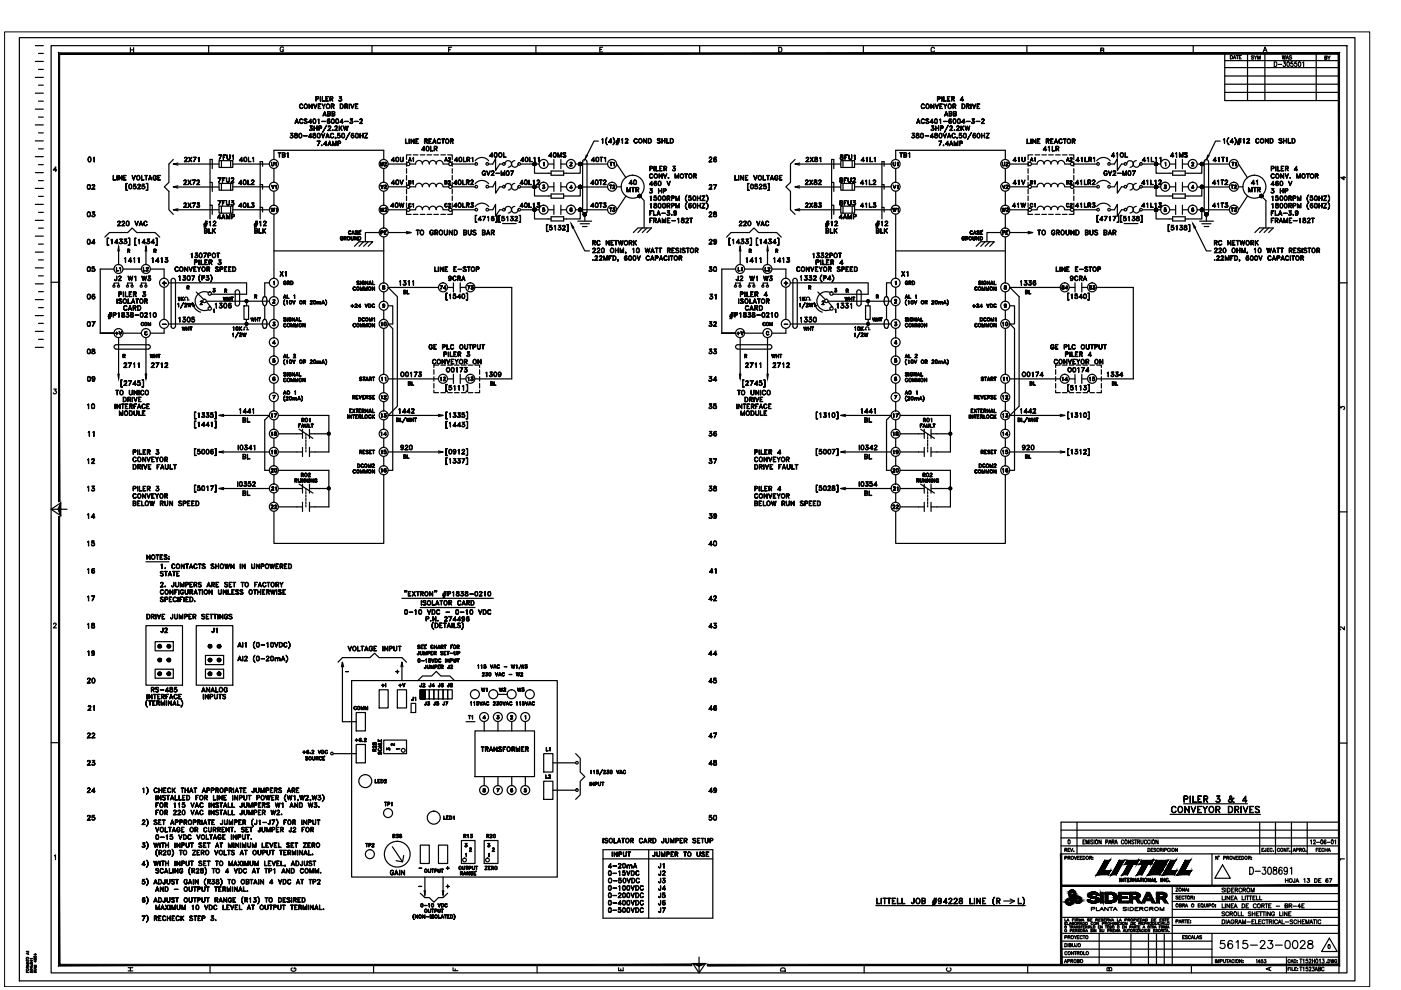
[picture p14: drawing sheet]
<svg xmlns="http://www.w3.org/2000/svg" width="297mm" height="210mm" viewBox="0 0 297 210" stroke-linecap="round" stroke-linejoin="round" font-family="sans-serif">
<g fill="none" stroke="#000" stroke-width=".25">
<path d="M4.1 8h283.2v200h-283.2zM7.5 19.8h1.7M7.5 16.4h1.7M7.5 13h1.7M7.5 9.7h1.7M8.2 18.1h1M8.2 14.7h1M8.2 11.3h1M10.8 9.7h274.8v196.6h-274.8zM27.6 10.1v1M27.6 10.6h.7M28.3 10.1v1"/>
<path d="M44.2 9.7v1.6M60.1 10.2a.37 .37 0 0 0-.4-.3 .37 .37 0 0 0-.3 .4v.3a.36 .36 0 0 0 .4 .4 .36 .36 0 0 0 .3-.4h-.2M78.9 9.7v1.6M95.1 10.5h.4M95.8 10h-.7v1M113.6 9.7v1.6M127.2 10.5h.4M127.8 10h-.6v1h.6M148.3 9.7v1.6M165.1 10h.3a.54 .54 0 0 1 .4 .5 .54 .54 0 0 1-.4 .5h-.3zM183 9.7v1.6M198.1 10.3a.37 .37 0 0 0-.4-.3 .37 .37 0 0 0-.3 .4v.3a.37 .37 0 0 0 .3 .3 .37 .37 0 0 0 .4-.2"/>
<path d="M217.7 9.7v1.6M233.4 10.7l.5-.1 .1-.3-.6-.1v1l.6-.1v-.4h-.2M253 9.7v1.6M259.7 19.6h24.2M259.7 17.9h24.2M259.7 16.1h24.2M259.7 14.3h24.2M259.7 12.9h24.2M260.9 11.8a.37 .37 0 0 1 .4 .3 .37 .37 0 0 1-.4 .4zM261.5 12.5l.2-.7 .3 .7M261.6 12.3h.3M262.1 11.8h.5"/>
<path d="M262.3 11.8v.7M262.8 12.1h.2M263.2 11.8h-.4v.7h.4M264.5 11.3v10M265.8 11.9h-.5l.5 .4-.1 .2-.4-.1M265.9 11.8l.3 .4v.4M266.5 11.8l-.3 .4M266.7 12.6v-.8l.2 .8 .3-.8v.8M267.8 11l.4-1 .4 1M268 10.7h.5M268.2 11.3v10M270.2 13.1a.51 .51 0 0 1 .5 .5 .51 .51 0 0 1-.5 .5z"/>
<path d="M271 13.7h.7M271.9 11.8l.1 .8 .2-.8 .2 .8 .1-.8M272.1 13.1h.4l-.2 .4a.3 .3 0 0 1 .3 .4 .3 .3 0 0 1-.6 0M272.7 12.6l.2-.8 .3 .8M272.8 12.3h.3M273 13.2l.1-.1a.58 .58 0 0 1 0 1l-.3-.4zM273.9 11.9l-.5-.1-.1 .2 .5 .2 .1 .2-.2 .2-.4-.2M274.1 13.1h-.4v.4a.3 .3 0 0 1 .4 .1 .3 .3 0 0 1 0 .4 .3 .3 0 0 1-.5-.1M274.9 13.1h-.4v.4a.3 .3 0 0 1 .4 .1 .3 .3 0 0 1 0 .4 .3 .3 0 0 1-.5-.1M275.4 13.2l.1-.1a.58 .58 0 0 1 0 1l-.2-.4zM276.2 13.3l.2-.2v1M279.1 11.3v10"/>
<path d="M280.9 12.2h.4v-.3h-.4v.7l.4-.1-.1-.3M281.5 11.9l.3 .3v.4M282 11.9l-.2 .3M283.9 11.3h-24.2v10h24.2M7.5 29.9h1.7M7.5 39.9h1.7M7.5 36.6h1.7M7.5 33.2h1.7M7.5 26.5h1.7M7.5 23.1h1.7M8.2 38.3h1M8.2 34.9h1"/>
<path d="M8.2 31.6h1M8.2 28.2h1M8.2 24.8h1M8.2 21.4h1M12 36.1h-.7l.5-.7v1M18.6 39.2a.46 .46 0 0 1 .6 .4 .46 .46 0 0 1-.6 .5l-.1-.4zM18.6 39.2h.5M18.7 39.2l-.2 .4 .2 .5M18.8 33.3a.51 .51 0 0 1 .6 .4 .51 .51 0 0 1-.3 .6h-.3l-.2-.4zM18.8 34.2h.4M18.8 33.4h.4M18.8 33.3l-.1 .4 .1 .6"/>
<path d="M19 39.2l.1 .4-.1 .5M19.1 33.3l.2 .4-.2 .6M19.8 33.5l.2-.2v1l-.1-.9zM24 37.2v.9l.6 .1h-.6zM24.8 37.2v1zM25.2 37.2l.6 .8 .1-.8v1l-.7-.9v.9zM26.2 37.2h.6h-.6v.9l.6 .1h-.6zM26.2 37.7h.3zM26.7 38.9h.3h-.2v1.4l.2 .1h-.3zM27.4 39.1a.48 .48 0 0 1 .6 .4 .48 .48 0 0 1-.3 .5l-.4-.1zM27.4 39.2h.4M27.5 39.1l-.1 .8 .1 .1 .3-.1"/>
<path d="M27.8 39.1l.1 .4-.1 .5M28 37.2l.3 .8 .4-.8-.4 1zM28.3 39.9l.1 .1M28.7 39.4l.1 .3-.1 .3M28.8 39.6l-.2-.2-.3 .1v-.4h.5h-.4l-.1 .3a.34 .34 0 0 1 .5 .1 .34 .34 0 0 1-.1 .5 .34 .34 0 0 1-.5-.1l.4 .1 .2-.2M29.2 40h.6h-.6l.5-.6-.2-.3-.3 .2 .1-.2h.4l.1 .3-.6 .6M30 37.2l.1 .9 .5 .1h-.6zM30.1 39.9l.2 .1M30.5 39.4l.2 .3-.2 .3M30.7 37.2h.6zM30.7 39.6l-.3-.2-.3 .1 .1-.4h.4h-.4v.3a.35 .35 0 0 1 .5 .2 .35 .35 0 0 1-.2 .4 .35 .35 0 0 1-.4-.1l.3 .1 .3-.2M31 37.2v1z"/>
<path d="M31 38.9h.3v1.5h-.3l.3-.1v-1.4zM31.6 38h.5M31.6 37.9h.5M31.8 37.2l.4 1-.4-.9-.3 .9zM32.6 37.3l.3-.1 .2 .3a.33 .33 0 0 0-.3-.3 .33 .33 0 0 0-.3 .4v.2a.31 .31 0 0 0 .2 .3 .31 .31 0 0 0 .4-.1v-.2l-.2-.1h.2v.3a.39 .39 0 0 1-.5 .1 .39 .39 0 0 1-.1-.5zM33.4 37.2h.6h-.5v.9l.5 .1h-.6zM33.5 37.7h.3zM36.7 33.8l-.9 1v3.9l-1 .9 1 1v3.9l.9 1M36.7 34.8h9.7M36.7 39.7h9.7M37.7 34.6l-1 .2 1 .2M37.7 39.4l-1 .2 1 .3"/>
<path d="M39 39.1h.6h-.7l.6-.6-.2-.3-.3 .1a.29 .29 0 0 1 .3-.1 .29 .29 0 0 1 .2 .3l-.5 .6M39.1 34.2l.6 .1h-.6l.5-.7-.1-.2-.4 .1 .4-.2 .2 .3-.6 .7M39.8 38.2l.7 .9zM40 33.3l.6 1zM40.5 38.2l-.7 .9zM40.6 33.3l-.6 1zM41.4 38.2l-.5 .9 .5-.9h-.6h.6M41.5 33.3l-.4 1 .5-1h-.7l.6 .1M41.7 39.1h.6h-.6l.5-.8-.2-.1-.3 .2a.29 .29 0 0 1 .3-.2 .29 .29 0 0 1 .3 .1l-.6 .8M42 33.5l.2-.2v1v-.9zM44.5 38.7h.5v1.9M45 35.8v-2h-.5v12.6"/>
<path d="M46.4 32.8h.6l-.5 1 .4-.9zM46.4 34.1h3v1.4h-3zM46.4 38.9h3v1.4h-3zM46.8 37.7l-.4 1 .5-1h-.7h.6M46.9 34.1v1.4M46.9 38.9v1.4M47.2 37.7h.5h-.5v1zM47.2 38.2h.3h-.3M47.3 32.8h.6l-.5 .1v.9zM47.4 33.3h.2h-.2M48 37.7v.7l.3 .2 .3-.1v-.8v.7l-.2 .3-.4-.2zM48.1 32.8l.1 .8 .2 .2 .3-.1 .1-.9-.2 1-.4-.1z"/>
<path d="M48.9 34.1v1.4M48.9 38.9v1.4M49 38.6l.6 .1h-.6l.5-.7-.1-.3-.4 .2 .4-.2 .2 .3-.6 .7M49.2 33l.3-.2v1l-.1-.9zM49.4 39.6h7.7M49.4 34.8h7.7M50.7 38.8l.6 .1h-.7l.5-.7v.9v-.8l-.4 .6M50.8 34l.7 .1h-.7l.5-.8v1l-.1-.8-.4 .6M51.7 38.2h.1a.47 .47 0 0 1 .4 .5 .47 .47 0 0 1-.5 .4l-.1-.4zM51.7 39.1h.4M51.7 38.3h.4M51.7 38.2l-.1 .4 .1 .5"/>
<path d="M51.8 33.4a.43 .43 0 0 1 .5 .4 .43 .43 0 0 1-.5 .4l-.1-.3zM51.8 34.2h.4M51.8 33.4h.4M51.9 33.4l-.2 .3 .2 .5M52 38.2l.2 .4-.2 .5M52.2 33.4l.1 .3-.1 .5M52.5 38.2l.1 .9h.5h-.6zM52.7 33.3v.9l.5 .1h-.5zM53.3 39.1h.6h-.6l.5-.8-.3-.1-.2 .2a.29 .29 0 0 1 .2-.2 .29 .29 0 0 1 .3 .1l-.5 .8M53.6 33.5l.2-.2v1l-.1-.9zM55.2 39.1h.5v1M55.7 35.2v-.9h-.5v12.1"/>
<path d="M57.6 34.4v.6l.2 .1 .2-.1 .1-.6v.6l-.2 .2-.3-.2zM57.6 39.3l.3 .6 .2-.6-.2 .7zM58.1 33.8v-1.9h23.3v1.9M58.1 35.8v2.9M58.4 34.5l.2-.1v.8l-.1-.7zM58.4 39.4l.2-.1v.7l-.1-.7zM59 32.4h.6zM59.2 32.4v.9l.1-.9M59.9 32.4l.5 .1v.3l-.2 .1 .3 .1-.1 .3h-.5zM59.9 32.4l.5 .1v.3h-.5l.5 .1v.2l-.2 .2h-.3zM60.8 32.5l.3-.1v.9l-.1-.8zM61.6 29.1l.1 .1"/>
<path d="M61.8 28.6a.31 .31 0 0 1 .3 .4 .31 .31 0 0 1-.4 .2l-.2-.1 .3 .1 .3-.2M61.9 28.7l.2 .2-.2 .3M62.1 28.3h-.5h.5l-.3 .4M62.1 28.3l-.4 .4 .4 .2M62.5 29.1l.1 .1M62.5 28.3a.39 .39 0 0 0 .5 .5v.4h-.5a.41 .41 0 0 1 .5-.6v-.3zM62.5 28.3h.5M62.6 28.3v.3a.38 .38 0 0 1 .4 .1 .38 .38 0 0 1 0 .5h-.3a.31 .31 0 0 1-.2-.3 .31 .31 0 0 1 .3-.3l.2-.1-.1-.2M62.6 25.9h.6M62.9 25.2l.4 1-.4-.9-.4 .9zM63 29.1l-.1 .1M63.5 28.3a.45 .45 0 0 1 .5 .5 .45 .45 0 0 1-.5 .4l-.2-.4z"/>
<path d="M63.5 29.2h.3M63.5 28.3h.3M63.5 28.3l-.1 .4 .1 .5M63.6 22.2l.4-.2 .2 .3a.35 .35 0 0 0-.4-.2 .35 .35 0 0 0-.3 .3v.3a.37 .37 0 0 0 .3 .3 .37 .37 0 0 0 .4-.2 .38 .38 0 0 1-.4 .2 .38 .38 0 0 1-.3-.3zM63.6 25.3l.4-.1 .2 .2a.37 .37 0 0 0-.4-.1 .37 .37 0 0 0-.3 .3v.2a.35 .35 0 0 0 .3 .3 .35 .35 0 0 0 .4-.2 .37 .37 0 0 1-.4 .3 .37 .37 0 0 1-.3-.4zM63.8 28.3l.2 .4-.2 .5M64.3 28.8h.8zM64.5 25.3l.2-.1 .4 .1a.31 .31 0 0 0-.3-.1 .31 .31 0 0 0-.2 .3l.5 .3-.1 .3h-.4l-.1-.1 .4 .1 .2-.2zM65.5 29h.6h-.7l.5-.7v.9v-.8l-.4 .6M65.5 22l.6 .9 .1-.9v1l-.6-.8-.1 .8zM65.7 27.5l.1 .1M65.9 27.1l.3-.4h-.5h.5l-.4 .4 .4 .2"/>
<path d="M65.9 27.1a.32 .32 0 0 1 .3 .2 .32 .32 0 0 1-.2 .4 .32 .32 0 0 1-.4-.2l.4 .1 .2-.1M65.9 25.2v1v-.9l-.5 .6h.7h-.7zM66 27.1l.2 .2-.2 .3M66.4 29.1l.1 .1M66.4 28.3a.39 .39 0 0 0 .5 .5v.4h-.5a.41 .41 0 0 1 .5-.6v-.3zM66.4 28.3h.5M66.5 28.3l-.1 .2a.48 .48 0 0 1 .5 .7h-.3a.31 .31 0 0 1-.3-.4 .31 .31 0 0 1 .5-.2v-.3M66.5 22l.3 .9 .4-.9-.4 1zM66.5 25.3a.45 .45 0 0 1 .5 .4 .45 .45 0 0 1-.5 .4l-.2-.3zM66.5 26.1h.3M66.5 25.3h.3M66.5 25.3l-.1 .3 .1 .5"/>
<path d="M66.6 26.7v1zM66.6 27.2h.6M66.8 25.3l.1 .3-.1 .5M66.9 29.1l-.1 .1M67 20.9h.5v-.3l-.5-.1v.9v-.9l.5 .1v.3l-.5 .1M67.2 26.7v1zM67.4 28.3a.48 .48 0 0 1 .6 .4 .48 .48 0 0 1-.4 .5l-.3-.1zM67.4 29.2h.4M67.4 28.3h.4M67.4 25.4l.2-.2v1v-.9zM67.4 28.3l-.1 .4 .1 .5M67.5 22h.5l-.5 .1v.9h.5h-.5z"/>
<path d="M67.5 22.5h.3zM67.6 27.2l.5-.1v-.3l-.5-.1v1v-1l.6 .1-.1 .4h-.5M67.7 28.3l.2 .4-.2 .5M67.8 29.9l-.4 1 .5-1h-.7l.6 .1M67.9 20.5v.9zM68.2 28.3l.3 .8 .4-.8-.4 .9zM68.2 30.8h.1zM68.2 30.8h.1M68.2 25.7l.8 .1zM68.3 20.5l.1 .9h.5h-.6zM68.5 24.4h.6M68.6 22.5l.4-.5-.4 .5v.5v-.5l-.4-.5 .4 .5"/>
<path d="M68.6 24.3h.4M68.7 30.6h.6h-.7l.5-.7v1v-.9l-.4 .6M68.8 23.7l.4 .9-.4-.8-.3 .8zM69.1 20.5h.5h-.5v.9h.5h-.5zM69.1 20.9h.3l-.3 .1M69.2 29h.5M69.3 26.5l-.9 1.5zM69.4 28.3l.4 .9-.4-.8-.3 .8zM69.4 25.9l.2 .2 .3-.2M69.4 25.8l.2-.2 .3 .2M69.5 23.7l.5 .1-.1 .3h-.4M69.5 24.2l.5 .1v.2h-.5"/>
<path d="M69.5 25.3h.4M69.6 25.3l-.2 .6 .2 .2M69.6 27.6l.6 .1h-.7l.6-.7-.2-.3-.3 .3 .1-.3h.2l.2 .3-.5 .7M69.6 25.6l-.2 .3M69.6 30.6h.5M69.7 25.6l.2 .3-.2 .2M69.9 24.1l.2 .2-.1 .2-.5 .1v-.9h.5l.1 .2-.2 .3M69.9 25.3a.48 .48 0 0 0-.6 .3 .48 .48 0 0 0 .3 .6l.3-.1a.31 .31 0 0 0 0-.4 .31 .31 0 0 0-.5 0M69.9 29.9l.3 1-.3-.9-.4 .9zM70 20.9h.5v-.3l-.5-.1v.9v-.9l.5 .1v.3l-.5 .1M70.1 28.4l.4-.1 .2 .2a.33 .33 0 0 0-.3-.2 .33 .33 0 0 0-.3 .3v.3a.34 .34 0 0 0 .3 .3 .34 .34 0 0 0 .3-.2 .44 .44 0 0 1-.7 .1 .44 .44 0 0 1 .1-.7zM70.2 22h.4l.3 .3-.2 .2h-.4l.5-.1-.2-.3h-.3v.9z"/>
<path d="M70.2 21l.4 .4-.3-.4M70.4 26.1h.3M70.4 25.3h.3M70.4 24.1l.5-.1v-.3h-.5v.8h.5v-.3h-.5M70.4 25.3l-.1 .3 .1 .5M70.5 27.6h.2zM70.5 22.5l.4 .5zM70.5 29.9l.4 .9 .3-.9v1v-.8l-.3 .8-.3-.8-.1 .8zM70.5 27.6h.1M70.7 25.3l.2 .3-.2 .5M70.7 24.1l.3 .1v.3l-.6 .1v-.9h.6v.3l-.3 .2M71 27.6l.6 .1h-.6l.5-.7-.1-.3-.4 .3v-.2l.4-.1 .1 .3-.5 .7"/>
<path d="M71.1 29.2h.1M71.2 29.4l-.1-.3 .1 .2-.2 .1M71.2 29.2v.1M71.3 25.3a.48 .48 0 0 1 .6 .3 .48 .48 0 0 1-.4 .6l-.3-.2zM71.3 26.1h.4M71.3 25.3h.4M71.4 25.3l-.2 .3 .2 .5M71.5 29.1l.2 .1M71.6 25.3l.2 .3-.2 .5M71.7 30.4l.4-.1v-.3h-.4l-.1 .9v-1l.6 .1-.1 .4h-.4M71.8 21.3l.2 .1M71.9 28.6l.2 .3-.2 .3"/>
<path d="M71.9 26.7l.1 1zM72 27.2l.6-.5-.6 .6M72.1 28.8l-.2-.2-.4 .1 .1-.4h.5h-.4l-.1 .3a.35 .35 0 0 1 .5 .2 .35 .35 0 0 1-.1 .5 .35 .35 0 0 1-.5-.2l.4 .1 .2-.2M72.1 20.9a.34 .34 0 0 1 .4 .2 .34 .34 0 0 1-.3 .4 .34 .34 0 0 1-.4-.2l.4 .1 .2-.2M72.1 27.1l.5 .6-.4-.6M72.1 22h.4a.54 .54 0 0 1 .3 .5 .54 .54 0 0 1-.3 .5h-.4zM72.2 22.1a.49 .49 0 0 1 .5 .2 .49 .49 0 0 1-.1 .6l-.4 .1zM72.2 20.9l.2 .3-.2 .2M72.3 20.5h-.4h.5l-.3 .4M72.3 20.5l-.2 .4 .3 .2M72.6 28.3a.48 .48 0 0 1 .5 .4 .48 .48 0 0 1-.3 .5l-.3-.1zM72.6 29.2h.3"/>
<path d="M72.6 28.3h.3M72.6 28.3l-.1 .4 .1 .5M72.6 25.2v1v-.9l-.5 .6h.7h-.7zM72.8 26.7l.3 .8 .2-.8 .2 .8 .3-.8-.3 1-.2-.9-.2 .9zM72.9 28.3l.1 .4-.1 .5M73.1 25.7l.7 .1zM73.1 22l.5 .1 .1 .2-.1 .2h-.4l.5-.1-.2-.3h-.3v.9zM73.4 22.5l.3 .5-.3-.5M74 22l.1 1zM74.1 28.1l-.8 1.5zM74.2 26l.1 .1M74.3 22l.4 .9 .4-.9-.4 1z"/>
<path d="M74.5 25.6a.32 .32 0 0 1 .3 .2 .32 .32 0 0 1-.3 .4 .32 .32 0 0 1-.3-.2l.3 .1 .3-.2M74.5 29l.3 .2 .2-.2M74.5 28.9l.3-.2 .2 .2M74.6 28.3h.4M74.6 25.6l.2 .3-.2 .2M74.6 28.3l-.1 .6 .2 .3M74.7 28.7l-.2 .2M74.7 25.3l-.4-.1h.5l-.3 .4M74.7 25.2l-.3 .4 .4 .2M74.8 28.7l.2 .2-.2 .3M74.9 28.3h.1a.48 .48 0 0 0-.6 .4 .48 .48 0 0 0 .4 .5 .3 .3 0 0 0 .2-.4 .3 .3 0 0 0-.5 0M75.1 25.7l.8 .1z"/>
<path d="M75.4 22.1l.5-.1h-.5v1h.5h-.5M75.4 22.5h.3zM75.5 28.3a.45 .45 0 0 1 .5 .5 .45 .45 0 0 1-.5 .4l-.1-.4zM75.5 29.2h.4M75.5 28.3h.4M75.5 28.3l-.1 .4 .1 .5M75.8 28.3l.1 .4-.1 .5M76.3 26.1l.6 .1h-.7l.6-.8-.3-.1-.2 .1a.28 .28 0 0 1 .3-.2 .28 .28 0 0 1 .2 .3l-.5 .7M76.3 28.3l.1 .9zM76.4 28.7h.5M76.4 28.8h.5M76.9 28.3l.1 .9z"/>
<path d="M77.9 28.3h-.6h.6l-.6 .9M77.9 28.3l-.6 .9h.6h-.6M80.7 34.4l.1 .6 .1 .1 .3-.1v-.6v.6l-.2 .2-.3-.2zM80.7 39.3l.3 .6 .3-.6-.3 .7zM81.4 35.8v2.9M81.5 34.5l.2-.1 .2 .1v.2l-.4 .4 .5 .1h-.6l.5-.6-.1-.2zM81.5 39.3h.4v.2l-.4 .4 .5 .1h-.6l.5-.5a.21 .21 0 0 0-.2-.2 .21 .21 0 0 0-.2 .1zM82.3 34.8h3.9M83 38.8l.7 .1h-.7l.5-.7v.9l-.1-.8-.4 .6M83 34l.7 .1h-.7l.5-.8v1l-.1-.8-.4 .6M84 38.2h.2a.52 .52 0 0 1 .3 .5 .52 .52 0 0 1-.3 .4l-.3-.1zM84 39.1h.4"/>
<path d="M84 38.3h.4M84 33.4a.43 .43 0 0 1 .5 .4 .43 .43 0 0 1-.5 .4l-.1-.3zM84 34.2h.4M84 33.4h.4M84.1 38.2l-.2 .4 .2 .5M84.1 33.4l-.2 .3 .2 .5M84.4 38.2l.1 .4-.1 .5M84.4 33.4l.1 .3-.1 .5M84.8 38.2l.3 .8 .4-.8-.4 .9zM84.9 33.3v.7l.2 .2 .3-.1 .1-.8-.1 .9-.5-.1zM86 29.4v1h.5h-.5zM86.2 38.7v.9h-3.9"/>
<path d="M86.2 34.3v.9M86.2 35.8v.9M86.2 37.2v1M86.7 38.3h.4v.3l-.1 .1M86.7 38.3l.4 .1v.2h-.4M86.7 38.3v.7h.4v-.3l-.1-.1M86.7 38.7l.4 .1v.2h-.4M86.7 34h.4M86.7 29.4l.1 1zM86.9 33.4l.3 .8-.3-.6-.2 .6zM86.9 39.6h1.2M86.9 34.8h1.2"/>
<path d="M87.2 32.8h-1v1M87.2 29.4l.6 .9v-.9v1l-.6-.8v.8zM87.5 38.4l.1-.1v.7v-.7zM87.5 33.6l.2-.2v.8l-.1-.7zM87.6 32.8h1M88.2 29.4l.5 .1zM88.2 29.4v1h.5h-.5M88.2 29.9h.3l-.3 .1M89.1 32.8h1M89.5 31.7l.6 .1h-.7l.5-.8v1v-.9l-.4 .7M89.6 34.8a.74 .74 0 0 0-.8-.8 .74 .74 0 0 0-.7 .8M89.6 39.6a.74 .74 0 0 0-.8-.8 .74 .74 0 0 0-.7 .8"/>
<path d="M90.1 29.9h.4l.1-.3-.5-.1-.1 .9v-1l.6 .1v.4l-.5 .1M90.3 30l.3 .4zM90.5 31.1l.1-.1a.47 .47 0 0 1 .4 .5 .47 .47 0 0 1-.5 .4l-.2-.3zM90.5 31.9h.3M90.5 31.1h.3M90.5 31.1l-.1 .3 .1 .5M90.6 32.8h.9M90.8 31.1l.1 .3-.1 .5M90.9 29.4l.6 .1zM90.9 29.4v1h.6h-.5M91 29.9h.3l-.3 .1M91.3 31l.1 .9 .5 .1h-.6z"/>
<path d="M91.8 30.2h.6M91.9 30.1h.4M92 32.8h1M92.1 29.4l.4 1-.4-.8-.4 .8zM92.1 31.5l.5-.1v-.3h-.5v.9v-1l.5 .1v.4h-.5M92.4 31.5l.3 .5zM92.5 34.8a.74 .74 0 0 1 .7-.8 .74 .74 0 0 1 .7 .8h1.3M92.5 39.6a.74 .74 0 0 1 .7-.8 .74 .74 0 0 1 .7 .8h1.3M92.5 34.8a.74 .74 0 0 0-.7-.8 .74 .74 0 0 0-.8 .8 .74 .74 0 0 0-.7-.8 .74 .74 0 0 0-.8 .8M92.5 39.6a.74 .74 0 0 0-.7-.8 .74 .74 0 0 0-.8 .8 .74 .74 0 0 0-.7-.8 .74 .74 0 0 0-.8 .8M92.8 29.6l.4-.2 .1 .3a.37 .37 0 0 0-.5 0 .37 .37 0 0 0 .1 .5 .37 .37 0 0 0 .5 0l-.1 .1a.45 .45 0 0 1-.6-.1 .45 .45 0 0 1 .1-.6zM93.5 32.8h.9"/>
<path d="M93.6 29.4l.6 .1zM93.9 29.5v.9v-.9M94.4 38.6h.3v-.3h-.3v.7h.3v-.3h-.3M94.4 34h.4M94.4 34h.3M94.5 29.6a.44 .44 0 0 1 .7 .3 .44 .44 0 0 1-.7 .4zM94.6 33.4l.3 .8-.3-.6-.3 .6zM94.6 38.6l.2 .2-.1 .2h-.4v-.7h.4l.1 .3-.2 .1M94.9 32.8h1v1M95 39h.5h-.5l.4-.5v-.2l-.4 .2 .1-.2h.3v.4l-.4 .3M95.1 34.1l.4 .1h-.5l.5-.6-.1-.1-.3 .1v-.1l.3-.1 .1 .2-.4 .6M95.5 29.9h.5v-.4h-.5v.9v-1l.6 .1-.1 .4-.5 .1"/>
<path d="M95.8 30l.3 .4-.3-.4M95.9 38.7v.9h4.8M95.9 34.8h4.8M95.9 34.3v.9M95.9 35.8v.9M95.9 37.2v1M96.3 38.8l.6 .1h-.7l.5-.7v.9l-.1-.8-.3 .6M96.4 34l.6 .1h-.6l.5-.8v1l-.1-.8-.4 .6M97.3 38.2h.1a.47 .47 0 0 1 .4 .5 .47 .47 0 0 1-.5 .4l-.2-.4zM97.3 39.1h.3M97.3 38.3h.3M97.3 38.2l-.1 .4 .1 .5"/>
<path d="M97.4 33.4a.43 .43 0 0 1 .5 .4 .43 .43 0 0 1-.5 .4l-.1-.3zM97.4 34.2h.4M97.4 33.4h.4M97.5 33.4l-.2 .3 .2 .5M97.6 38.2l.1 .4-.1 .5M97.7 33.4l.2 .3-.2 .5M98.1 38.2v.9h.5h-.5zM98.3 33.3v.9l.5 .1h-.5zM98.9 38.6h.5v-.3l-.5-.1v.9v-.9l.5 .1v.3l-.5 .1M99.1 33.8l.4-.1v-.3h-.4l-.1 .9v-1l.6 .1-.1 .4-.4 .1M99.1 38.7l.4 .4-.3-.4M99.3 33.9l.3 .4z"/>
<path d="M99.8 39.1h.6h-.7l.6-.6-.1-.3-.4 .1a.29 .29 0 0 1 .4-.1 .29 .29 0 0 1 .2 .3l-.6 .6M100 33.5l.2-.2v1v-.9zM102.4 36.3l.3-.1 .3 .3a.38 .38 0 0 0-.6-.1 .38 .38 0 0 0 0 .6 .38 .38 0 0 0 .5 0v-.2h-.2h.3a.39 .39 0 0 1-.5 .4 .39 .39 0 0 1-.3-.6zM103.2 36.2l.3 .9 .4-.9-.4 1zM103.6 34.1a1.8 1.8 0 0 0-2.9 0M103.6 39a1.8 1.8 0 0 0-2.9 0M103.6 34.8h.9l.6-1.2v2.5l.9-1.3h.6M103.6 39.6h.9l.6-1.1v2.5l.9-1.4h.6M103.9 33l.6 .1h-.7l.6-.7v.9l-.1-.8-.4 .6M104.2 37.2h.6h-.7l.6-.7-.1-.2h-.3l-.1 .2v-.2l.4-.1 .1 .3-.5 .7M104.9 32.4a.45 .45 0 0 1 .5 .5 .45 .45 0 0 1-.5 .4l-.1-.4zM104.9 33.2h.4"/>
<path d="M104.9 32.5h.4M104.9 32.4l-.1 .4 .1 .5M105.1 36.7l.8 .1zM105.2 32.4l.2 .4-.2 .5M105.8 32.5l.2-.1a.47 .47 0 0 1 .4 .5 .47 .47 0 0 1-.5 .4l-.2-.3zM106.3 36.2l.3 .9 .4-.9v1v-.7l-.4 .7-.3-.7v.7zM106.8 32.4v.9h.5h-.5zM107.1 34.8a.7 .7 0 0 1 .7-.7 .7 .7 0 0 1 .7 .7 .7 .7 0 0 1-.7 .7M107.1 39.6a.7 .7 0 0 1 .7-.7 .7 .7 0 0 1 .7 .7 .7 .7 0 0 1-.7 .7M107.5 36.3a.45 .45 0 0 1 .5 .4 .45 .45 0 0 1-.5 .5l-.2-.4zM107.5 37.1h.3M107.5 36.3h.3"/>
<path d="M107.5 36.3l-.1 .3 .1 .6M107.8 36.3l.1 .3-.1 .6M108.8 36.2l-.4 1 .5-1h-.7l.6 .1M109.1 34.1a.7 .7 0 0 0-.6 .7 .7 .7 0 0 0 .7 .7 .7 .7 0 0 0 .7-.7M109.1 38.9a.7 .7 0 0 0-.6 .7 .7 .7 0 0 0 .7 .7 .7 .7 0 0 0 .7-.7M110.3 38.8l.7 .1h-.7l.4-.7v.9v-.8l-.4 .6M110.4 34.8h3.9M110.4 39.7h3.9M110.4 34l.7 .1h-.7l.5-.8v1v-.8l-.5 .6M111.2 38.3l.3-.1a.47 .47 0 0 1 .3 .5 .47 .47 0 0 1-.5 .4zM111.3 39.1h.4M111.3 38.3h.4"/>
<path d="M111.4 38.2l-.2 .4 .2 .5M111.5 33.4a.43 .43 0 0 1 .5 .4 .43 .43 0 0 1-.5 .4l-.2-.3zM111.5 34.2h.3M111.5 33.4h.3M111.5 33.4l-.1 .3 .1 .5M111.6 38.2l.2 .4-.2 .5M111.8 33.4l.1 .3-.1 .5M112.1 38.2l.1 .9h.5h-.6zM112.3 33.3l.1 .9 .5 .1h-.6zM113 39.7l.4-.4zM113 38.3l.2-.1v.9v-.8zM113 39.5l.2-.2-.2 .2"/>
<path d="M113.2 33.5l.2-.2v1v-.9zM113.2 34.5l-.2 .2M113.2 35.1l.4-.5zM113.2 39.4h-.2M113.2 39.9l.4-.4-.4 .4M113.2 35.1l.5-.4zM113.2 39.9l.5-.3zM113.3 34.4l-.3 .3M113.3 35.1l.4-.4-.4 .4M113.3 39.3l-.3 .3M113.3 34.8v1.9h3.5M113.3 39.6v2h3.5"/>
<path d="M113.3 34.4l-.3 .4M113.3 39.3l-.3 .4M113.4 34.4l-.4 .4zM113.4 34.4l-.4 .5 .4-.4M113.4 35.1l.3-.2-.3 .2M113.5 34.5l-.5 .4zM113.5 39.3l-.5 .4 .5-.4M113.5 34.5l-.4 .5M113.5 39.4l-.5 .4 .5-.4M113.5 39.3l-.5 .5M113.5 34.5l-.4 .5zM113.5 39.4l-.4 .5"/>
<path d="M113.5 39.4l-.5 .4M113.6 34.6l-.5 .4zM113.6 39.4l-.5 .5 .5-.5M113.6 39.4l-.4 .5M113.6 39.8l-.1 .1M113.6 34.7l-.4 .4zM113.6 34.9l-.1 .2 .1-.2M113.6 39.5l-.4 .4 .5-.4M113.6 39.7l-.1 .2M113.6 35l-.1 .1M113.7 34.8l-.3 .3M113.7 39.6l-.4 .3"/>
<path d="M113.7 39.7l-.4 .2M113.7 39.7l-.3 .2M113.9 39.1h.6h-.7l.6-.6-.2-.3-.3 .1a.29 .29 0 0 1 .3-.1 .29 .29 0 0 1 .2 .3l-.5 .6M114.1 33.5l.2-.2v1v-.9zM115.1 39.9h.1M115.2 34.5l.2-.1v.8l-.1-.7zM115.3 39.6l.2 .1-.2 .2M115.5 39.7l-.3-.1 .2-.3h-.3h.4l-.2 .2a.26 .26 0 0 1 .2 .4 .26 .26 0 0 1-.5 0h.4l.1-.1M116.2 39.6h1.2M116.2 34.8h1.2M116.4 33l.7 .1h-.7l.5-.7v.9l-.1-.8-.4 .6M116.8 36.3h2.7v.9h-2.7z"/>
<path d="M117.4 32.4a.45 .45 0 0 1 .5 .5 .45 .45 0 0 1-.5 .4l-.1-.4zM117.4 33.2h.4M117.4 33.8v2M117.4 38.7v1.9M117.8 32.4l.1 .4-.1 .5M117.8 32.5l-.3-.1-.1 .1 .1 .8M118.3 32.4l.3 .8 .4-.8v.9v-.7l-.4 .7-.3-.7v.7zM118.9 39.6h1.2M118.9 33.8v2M118.9 38.7v1.9M118.9 34.8h1.2M119.3 32.5l.2-.1 .5 .1h-.6l.5 .5v.3h-.5l-.1-.1 .5 .1 .1-.3z"/>
<path d="M120.9 39.8h.4h-.5l.4-.5v.7v-.6l-.3 .4M120.9 34.4h.3l.1 .2-.4 .5 .4 .1h-.5l.4-.6v-.2l-.3 .2zM122 34.8h6.8M122 39.7h6.8M122.7 39.7l.4-.4-.4 .4M122.7 39.8l.5-.4zM122.7 39.5l.3-.2-.3 .3M122.7 39.4l.2-.1-.2 .2M122.9 34.5l-.2 .1 .2-.1M122.9 35.1l.4-.5zM122.9 39.9l.4-.4-.4 .4M122.9 34.5l-.2 .2"/>
<path d="M122.9 34.4l-.2 .3M122.9 39.9l.5-.3zM123 34.4l-.3 .3 .3-.3M123 39.6v2h-3.5M123 34.8v1.9h-3.5M123 39.3l-.3 .3 .3-.3M123.1 34.4l-.4 .4M123.1 39.3l-.4 .4M123.1 34.4l-.4 .5 .4-.4M123.1 39.3l-.4 .4 .4-.4M123.1 34.5l-.4 .4zM123.1 35.1l.2-.2-.2 .2"/>
<path d="M123.2 34.5l-.5 .5M123.2 39.3l-.5 .5M123.2 34.5l-.4 .5zM123.2 39.4l-.4 .5M123.2 39.4l-.4 .4M123.3 34.6l-.5 .4zM123.3 39.4l-.5 .5 .5-.5M123.3 39.4l-.4 .5M123.3 34.6l-.4 .4M123.3 39.8l-.1 .1M123.3 34.7l-.4 .4zM123.3 34.7l-.4 .4 .4-.4"/>
<path d="M123.3 39.5l-.4 .4 .4-.4M123.3 39.7l-.1 .2M123.3 35l-.1 .1M123.4 34.7l-.5 .4 .5-.4M123.4 34.7l-.4 .4zM123.4 34.8l-.4 .3M123.4 34.8l-.3 .3 .3-.3M123.4 39.6l-.4 .3M123.4 39.7l-.3 .2 .2-.2M123.5 34.2v10.7M124.4 34.2a.44 .44 0 0 0-.4-.4 .44 .44 0 0 0-.5 .4M124.5 34.2v10.7"/>
<path d="M125.3 38.8l.6 .1h-.6l.5-.7v.9l-.1-.8-.4 .6M125.4 34l.7 .1h-.7l.5-.8v1v-.8l-.5 .6M126.3 38.2h.1a.47 .47 0 0 1 .4 .5 .47 .47 0 0 1-.5 .4l-.1-.4zM126.3 39.1h.4M126.3 38.3h.4M126.4 38.2l-.2 .4 .2 .5M126.4 33.4a.43 .43 0 0 1 .6 .4 .43 .43 0 0 1-.6 .4l-.1-.3zM126.4 34.2h.4M126.4 33.4h.4M126.5 33.4l-.1 .3 .1 .5M126.7 38.2l.1 .4-.1 .5M126.8 33.4l.1 .3-.1 .5"/>
<path d="M126.9 29.9h-1l-1.5 3.1M127 38.2h.6zM127.2 33.3l.6 .1zM127.3 38.2v.9l.1-.9M127.5 33.4v.9v-.9M127.6 29.6l.2-.2v.9v-.8zM127.9 39.1h.6h-.6l.5-.6-.1-.3-.4 .1 .4-.1 .2 .3-.6 .6M128.1 33.5l.3-.2v1v-.9zM128.7 29.2a1.06 1.06 0 0 0 0 1.5 1.01 1.01 0 0 1 0-1.5zM129.3 34.4h.5zM129.5 39.3v.7v-.7M129.5 34.4v.8l.1-.8"/>
<path d="M129.5 29.4v.9v-.8l-.4 .6h.6h-.7zM129.7 39.3h-.5h.5M130 39.3h.3v.2l-.4 .4 .5 .1h-.5l.4-.5-.1-.2-.3 .1zM130 29.2a.97 .97 0 0 1 0 1.5 1.06 1.06 0 0 0 0-1.5zM130.1 34.5l.2-.1v.8l-.1-.7zM130.6 30.1l.7 .1zM130.6 29.9h.8zM130.8 39.6h.9M130.8 34.8l1.9 2.9M131 29.4l-.4 1.3zM131.2 29.4l-.3 1.3zM131.7 29.6l.3-.2v.9l-.1-.8z"/>
<path d="M132.7 29.4h.4v.3l-.5 .6h.6h-.7l.6-.6-.2-.3-.3 .2zM132.9 39.7l.4 .9 .3-.9v1v-.7l-.3 .7-.3-.7-.1 .7zM133.4 38.8l.7 .1h-.7l.5-.7v.9v-.8l-.5 .6M133.9 39.7l.6 .1zM134.2 39.8v.9v-.9M134.5 38.2h.1a.47 .47 0 0 1 .4 .5 .47 .47 0 0 1-.5 .4l-.2-.4zM134.5 39.1h.3M134.5 38.3h.3M134.5 38.2l-.1 .4 .1 .5M134.6 29.4h.3l.2 .2a.35 .35 0 0 0-.4-.2 .35 .35 0 0 0-.2 .3v.3a.37 .37 0 0 0 .2 .3 .37 .37 0 0 0 .4-.2 .38 .38 0 0 1-.4 .2 .38 .38 0 0 1-.3-.3zM134.7 38.2l.2 .4-.2 .5M136.4 29.4l.6 .8 .1-.8v.9l-.6-.8-.1 .8z"/>
<path d="M137.5 29.4h.3a.51 .51 0 0 1 .3 .5 .51 .51 0 0 1-.3 .4h-.3zM137.5 29.4a.49 .49 0 0 1 .5 .3 .49 .49 0 0 1-.1 .6h-.4zM137.8 39.1h.6h-.7l.5-.7v1l-.1-.8-.3 .5M137.8 35.7h.5v-.3l-.5-.1v.9v-1l.5 .1v.4l-.5 .1M137.8 37l.3-.2 .3 .3a.34 .34 0 0 0-.4-.2 .34 .34 0 0 0-.2 .3v.3a.34 .34 0 0 0 .2 .2 .34 .34 0 0 0 .4-.1 .35 .35 0 0 1-.4 .2 .35 .35 0 0 1-.3-.3zM138.3 40l-.4 .4h.3l.1 .2M138.6 35.2l.1 1zM138.7 39.1l.2 .2 .3-.2M138.7 39l.2-.2 .3 .2M138.8 38.5h.3M138.9 38.5l-.2 .6 .2 .2M138.9 38.8l-.2 .3"/>
<path d="M139 38.8l.2 .3-.2 .2M139.1 35.2v1h.5h-.5zM139.1 38.5l.1 .1-.1-.1a.43 .43 0 0 0-.5 .4 .43 .43 0 0 0 .5 .4l.2-.2-.2-.3-.4 .1M139.4 29.4h.4l.2 .1-.2-.1-.4 .1v.2l.5 .2v.4l-.5-.1h.6l-.1-.3-.5-.2zM139.6 40l.1 .9zM139.7 38.5a.43 .43 0 0 1 .5 .4 .43 .43 0 0 1-.5 .4l-.2-.3zM139.7 39.3h.3M139.7 38.5h.3M139.7 36.8l.6 .9 .1-.9v1l-.6-.8-.1 .8zM139.7 38.5l-.1 .3 .1 .5M139.9 35.2h.5l-.5 .1v.9h.5h-.5zM139.9 35.7h.3l-.3 .1"/>
<path d="M140 38.5l.1 .3-.1 .5M140.3 40v.9zM140.3 29.4l.1 .9zM140.4 29.8h.5M140.4 29.9h.5M140.6 36.8l.4 .9 .4-.9-.4 1zM140.8 35.7h.5v-.3l-.5-.1v.9v-1l.5 .1v.4l-.5 .1M140.9 29.4l.1 .9zM141 35.8l.4 .4-.3-.4M141.4 29.4v.9h.5h-.5zM141.4 38.4l.4 .8 .3-.8-.3 1zM141.6 37.7h.2z"/>
<path d="M141.7 37.7h.1M142.1 29.4h.4a.51 .51 0 0 1 .3 .5 .51 .51 0 0 1-.3 .4h-.4zM142.2 29.4a.49 .49 0 0 1 .5 .3 .49 .49 0 0 1-.1 .6h-.4zM142.6 36.1l.2 .1M142.9 35.6a.32 .32 0 0 1 .3 .3 .32 .32 0 0 1-.2 .4 .32 .32 0 0 1-.4-.2l.4 .1 .2-.2M143 35.7l.2 .2-.2 .3M143.1 35.3l-.4-.1h.5l-.3 .5M143.1 35.2l-.3 .5 .4 .2M143.1 36.8l.4 .9 .4-.9v1l-.1-.7-.3 .7-.3-.7-.1 .7zM145.2 36.8l.6 .1zM145.5 36.9v.9v-.9M147.1 37.3l.5-.1v-.3h-.5v.9v-1l.5 .1v.4h-.5"/>
<path d="M147.3 37.3l.4 .5-.3-.5M150.4 33.4l.3-.1 .2 .3-.5 .7h.6h-.7l.6-.7-.2-.3-.2 .1-.1 .2zM151.3 39.1h.6l-.4 1 .4-.9zM151.3 34.1l.3 .2 .3-.2M151.3 33.9l.3-.2 .3 .2M151.5 33.4h.3M151.5 33.3l-.1 .2a.54 .54 0 0 0 .2 .8M151.6 33.7l-.3 .3M151.7 33.7l.2 .3-.2 .3M151.8 33.3l.1 .2-.1-.2a.45 .45 0 0 0-.5 .5 .45 .45 0 0 0 .6 .4 .32 .32 0 0 0-.1-.5 .32 .32 0 0 0-.5 .2M155.8 37.2l.1 .9 .5 .1h-.6zM156.6 37.2v1z"/>
<path d="M157 37.2l.6 .8v-.8v1l-.5-.9-.1 .9zM158 37.2h.6h-.5v.9l.5 .1h-.6zM158.1 37.7h.2zM158.5 38.9h.3h-.3v1.4l.3 .1h-.3zM159.3 39.1a.45 .45 0 0 1 .5 .4 .45 .45 0 0 1-.5 .5l-.2-.4zM159.3 39.2h.3M159.3 39.1l-.1 .8h.4M159.6 39.1l.1 .4-.1 .5M159.8 37.2l.3 .8 .4-.8-.4 1zM160.1 39.9l.1 .1M160.4 39.4l.2 .3-.2 .3M160.6 39.6l-.2-.2-.3 .1v-.4h.5h-.5v.3a.34 .34 0 0 1 .5 .1 .34 .34 0 0 1-.1 .5 .34 .34 0 0 1-.5-.1l.4 .1 .2-.2"/>
<path d="M161 40h.6h-.6l.5-.6-.1-.3-.4 .2 .1-.2h.3l.1 .3-.5 .6M161.8 37.2v.9l.5 .1h-.5zM161.9 39.9l.2 .1M162.3 39.4l.2 .3-.2 .3M162.5 39.6l-.2-.2-.4 .1 .1-.4h.4h-.4v.3a.34 .34 0 0 1 .5 .1 .34 .34 0 0 1-.1 .5 .34 .34 0 0 1-.5-.1l.4 .1 .2-.2M162.5 37.2h.6zM162.8 37.2v1v-1M162.8 38.9h.3v1.5h-.3l.3-.1v-1.4zM163.4 38h.5M163.4 37.9h.5M163.7 37.2l.3 1-.3-.9-.4 .9zM164.4 37.2h.3l.2 .3a.33 .33 0 0 0-.3-.3 .33 .33 0 0 0-.3 .4v.2a.31 .31 0 0 0 .2 .3 .31 .31 0 0 0 .4-.1l-.2-.3h.2v.3a.39 .39 0 0 1-.5 .1 .39 .39 0 0 1-.1-.5z"/>
<path d="M165.3 37.2h.5h-.5v.9l.5 .1h-.5zM165.3 37.7h.3zM168.6 33.8l-1 1v3.9l-1 .9 1 1v3.9l1 1M168.6 34.8h9.7M168.6 39.7h9.7M169.5 34.6l-.9 .2 .9 .2M169.5 39.4l-.9 .2 .9 .3M170.8 39.1h.6h-.7l.6-.8-.3-.1-.2 .2a.29 .29 0 0 1 .2-.2 .29 .29 0 0 1 .3 .1l-.5 .8M170.9 34.2l.6 .1h-.6l.5-.8-.3-.1-.2 .2a.3 .3 0 0 1 .3-.3 .3 .3 0 0 1 .3 .3l-.6 .7M171.7 38.2l.6 .9zM171.8 33.3l.6 1zM172.3 38.2l-.6 .9z"/>
<path d="M172.4 33.3l-.6 1zM172.6 39l.2 .1M172.7 38.2v.3l.4 .2v.4h-.4v-.4l.5-.3-.1-.2zM172.7 38.3h.4M172.7 38.2v.3l.5 .3-.2 .3h-.3l-.1-.3 .5-.3v-.3M172.8 34.1l.1 .1M172.8 33.4v.2a.43 .43 0 0 1 .5 .6h-.5a.43 .43 0 0 1 .5-.6v-.2zM172.8 33.4h.5M172.8 33.4v.2l.6 .4-.3 .3-.3-.1-.1-.2 .5-.4v-.2M173.2 39l-.1 .1M173.3 34.1l-.1 .1M173.6 39.1h.6h-.7l.6-.6-.2-.3-.3 .1a.29 .29 0 0 1 .3-.1 .29 .29 0 0 1 .2 .3l-.5 .6"/>
<path d="M173.8 33.5l.2-.2v1l-.1-.9zM176.3 38.7h.5v1.9M176.8 35.8v-2h-.5v12.6M178.1 38.5l.1 .1M178.1 37.7v.3l.5 .3v.3l-.5-.1v-.3l.5-.2v-.3zM178.1 37.8h.5M178.1 37.7v.2a.51 .51 0 0 1 .5 .7l-.4 .1-.1-.1a.56 .56 0 0 1 .5-.7l-.1-.2M178.2 33.7l.1 .1M178.2 32.9a.39 .39 0 0 0 .5 .5v.3h-.5a.41 .41 0 0 1 .5-.5v-.3zM178.2 32.9h.5M178.3 34.1h2.9v1.4h-2.9zM178.3 38.9h2.9v1.4h-2.9z"/>
<path d="M178.3 32.9l-.1 .2a.48 .48 0 0 1 .5 .7h-.3a.31 .31 0 0 1-.3-.4 .31 .31 0 0 1 .5-.2v-.3M178.6 38.5l-.1 .1M178.7 34.1v1.4M178.7 38.9v1.4M178.7 33.7l-.1 .1M179 37.7h.5h-.5v1zM179 38.2h.3h-.3M179.1 32.8h.6l-.5 .1v.9zM179.2 33.3h.3h-.3M179.8 37.7v.7l.3 .2 .3-.2 .1-.7v.7l-.3 .3-.4-.2zM180 32.8v.8l.2 .2 .3-.1 .1-.9-.1 1-.5-.1zM180.7 34.1v1.4"/>
<path d="M180.7 38.9v1.4M180.8 38.6l.6 .1h-.6l.5-.8-.3-.2-.2 .2a.28 .28 0 0 1 .3-.2 .28 .28 0 0 1 .3 .3l-.6 .7M181.1 33l.2-.2v1zM181.2 39.6h7.7M181.2 34.8h7.7M182.5 38.8l.6 .1h-.7l.5-.7v.9v-.8l-.4 .6M182.6 34l.7 .1h-.7l.5-.8v1l-.1-.8-.4 .6M183.5 38.3l.2-.1v.9v-.8zM183.6 33.5l.3-.2v1l-.1-.9zM184.3 38.2l.1 .9h.5h-.6zM184.4 33.3l.1 .9 .5 .1h-.6zM185.1 39.1h.6h-.6l.5-.6-.1-.3-.4 .1a.29 .29 0 0 1 .4-.1 .29 .29 0 0 1 .2 .3l-.6 .6"/>
<path d="M185.3 33.5l.3-.2v1l-.1-.9zM187 39.1h.5v1M187.5 35.2v-.9h-.5v12.1M189.4 34.4v.6l.2 .1h.2l.1-.7-.1 .7-.4-.1zM189.4 39.3l.3 .6 .2-.6-.2 .7zM189.9 33.8v-1.9h23.2v1.9M189.9 35.8v2.9M190.2 34.5l.2-.1v.8v-.7zM190.3 39.4l.1-.1v.7zM190.8 32.4h.5zM191.1 32.4v.9v-.9M191.6 32.4l.6 .1v.3l-.2 .1 .2 .1v.3h-.6z"/>
<path d="M191.7 32.4l.5 .1v.3h-.5l.5 .1v.3l-.5 .1M192.7 32.5l.2-.1v.9l-.1-.8zM193.3 29.1l.2 .1M193.5 28.7l.4 .2M193.6 28.6a.32 .32 0 0 1 .3 .3 .32 .32 0 0 1-.2 .4 .32 .32 0 0 1-.4-.2l.4 .1 .2-.2M193.7 28.7l.2 .2-.2 .3M193.8 28.3h-.4h.5l-.3 .4M193.8 28.3l-.3 .4M194.3 29.1l.1 .1M194.3 28.3v.3l.5 .2v.4h-.5v-.4l.5-.3v-.2zM194.3 28.3h.5M194.4 28.3v.3l.5 .3-.3 .3h-.3l-.1-.3 .5-.3v-.3"/>
<path d="M194.4 25.9h.6M194.7 25.2l.4 1-.4-.9-.3 .9zM194.8 29.1l-.1 .1M195.3 28.3a.45 .45 0 0 1 .5 .5 .45 .45 0 0 1-.5 .4l-.1-.4zM195.3 29.2h.4M195.3 28.3h.4M195.3 28.3l-.1 .4 .1 .5M195.4 25.3l.4-.1 .2 .2-.2-.1a.44 .44 0 0 0-.5 .4 .44 .44 0 0 0 .5 .4l.2-.2-.1 .2a.48 .48 0 0 1-.6-.2 .48 .48 0 0 1 .1-.6zM195.5 22.1l.3-.1 .2 .3-.2-.2a.44 .44 0 0 0-.4 .4 .44 .44 0 0 0 .4 .5l.2-.2-.2 .2a.51 .51 0 0 1-.5-.3 .51 .51 0 0 1 .2-.6zM195.6 28.3l.1 .4-.1 .5M196.1 28.8h.8zM196.3 25.3l.2-.1 .4 .1h-.4l-.2 .1a.56 .56 0 0 1 .6 .7l-.4 .1-.2-.2a.3 .3 0 0 0 .4 .2 .3 .3 0 0 0 .2-.4l-.4-.2z"/>
<path d="M197.3 29h.6h-.7l.5-.7v.9v-.8l-.4 .6M197.4 22l.6 .9v-.9v1l-.6-.8v.8zM197.4 27.5l.2 .1M197.7 25.2v1v-.9l-.5 .6h.7h-.7zM197.7 27.1l.3-.4h-.5h.5l-.3 .4 .3 .2M197.7 27.1a.32 .32 0 0 1 .3 .3 .32 .32 0 0 1-.2 .3 .32 .32 0 0 1-.4-.2l.4 .1 .2-.1M197.8 27.1l.2 .2-.2 .3M198.2 29.1l.1 .1M198.2 28.3a.39 .39 0 0 0 .5 .5v.4h-.5a.41 .41 0 0 1 .5-.6v-.3zM198.2 28.3h.5M198.2 22l.4 .9 .4-.9-.4 1zM198.2 25.3a.48 .48 0 0 1 .6 .3 .48 .48 0 0 1-.3 .6l-.3-.2z"/>
<path d="M198.2 26.1h.4M198.2 25.3h.4l.1 .1-.1 .7M198.3 28.3v.3a.38 .38 0 0 1 .4 .1 .38 .38 0 0 1 0 .5h-.3a.31 .31 0 0 1-.2-.3 .31 .31 0 0 1 .3-.3l.2-.1v-.2M198.3 25.3l-.1 .3 .1 .5M198.4 26.7v1zM198.4 27.2h.6M198.8 29.1l-.2 .1M198.8 20.9h.5v-.3l-.5-.1v.9v-.9l.5 .1v.3l-.5 .1M199 26.7v1zM199.2 25.4l.2-.2v1v-.9zM199.2 28.3a.45 .45 0 0 1 .5 .5 .45 .45 0 0 1-.5 .4l-.1-.4zM199.2 29.2h.4"/>
<path d="M199.2 28.3h.4M199.3 28.3l-.2 .4 .2 .5M199.3 22h.5l-.5 .1v.9h.5h-.5zM199.3 22.5h.3zM199.4 27.2l.5-.1v-.3l-.5-.1v1v-1l.5 .1v.4h-.5M199.5 28.3l.2 .4-.2 .5M199.6 29.9l-.5 1 .5-1h-.6l.6 .1M199.7 20.5v.9zM199.9 28.3l.4 .8 .4-.8-.4 .9zM200 30.8h.1zM200 25.7l.8 .1zM200 30.8h.1"/>
<path d="M200.1 20.5l.1 .9h.5h-.6zM200.3 24.4h.6M200.4 22.5l.3-.5-.3 .5v.5v-.5l-.3-.5 .3 .5M200.4 24.3h.4M200.5 30.6h.6h-.7l.6-.7v1l-.1-.9-.4 .6M200.6 23.7l.4 .9-.4-.8-.4 .8zM200.9 20.5h.5h-.5v.9h.5h-.5M200.9 20.9h.3l-.3 .1M201 29h.5M201 26.5l-.8 1.5zM201.2 25.9l.3 .2 .2-.2M201.2 25.8l.3-.2 .2 .2"/>
<path d="M201.3 28.3l.3 .9-.3-.8-.4 .8zM201.3 24.1l.5-.1v-.3h-.5v.8h.5v-.3h-.5M201.4 27.6l.6 .1h-.7l.6-.7-.1-.3-.3 .1-.1 .2v-.2l.4-.1 .1 .3-.5 .7M201.4 25.6l-.2 .3M201.4 30.6h.6M201.5 30.6h.4M201.5 25.6l.2 .3-.2 .2M201.6 25.3h.1a.48 .48 0 0 0-.6 .3 .48 .48 0 0 0 .4 .6 .3 .3 0 0 0 .2-.5 .3 .3 0 0 0-.5 0M201.6 24.1l.2 .2v.2l-.5 .1v-.9h.5v.2l-.2 .3M201.7 25.3l-.4 .1-.1 .5 .2 .2M201.7 29.9l.4 1-.4-.9-.4 .9zM201.8 20.9h.5v-.3l-.5-.1v.9v-.9l.5 .1v.3l-.5 .1"/>
<path d="M201.9 28.4l.4-.1 .2 .2a.37 .37 0 0 0-.5 0 .37 .37 0 0 0 0 .5 .37 .37 0 0 0 .5 0v.1a.45 .45 0 0 1-.7-.1 .45 .45 0 0 1 .1-.6zM202 21l.4 .4-.3-.4M202.1 22l.5 .1v.2v.2h-.5l.5-.1-.2-.3h-.3v.9zM202.2 25.3a.45 .45 0 0 1 .5 .4 .45 .45 0 0 1-.5 .4l-.1-.3zM202.2 26.1h.4M202.2 25.3h.4M202.2 25.3l-.1 .3 .1 .5M202.2 24.1l.5-.1v-.3h-.5v.8h.5v-.3h-.5M202.3 22.5l.3 .5-.2-.5M202.3 27.6h.1zM202.3 29.9l.4 .9 .4-.9v1l-.1-.8-.3 .8-.3-.8-.1 .8zM202.4 27.6h.1"/>
<path d="M202.5 25.3l.1 .3-.1 .5M202.6 24.1l.2 .2-.1 .2-.5 .1v-.9h.5l.1 .2-.2 .3M202.8 27.6l.6 .1h-.6l.5-.7-.1-.3-.3 .1-.1 .2 .1-.2 .3-.1 .2 .3-.6 .7M202.9 29.2h.1M202.9 29.4v-.3l.1 .2-.1 .1M202.9 29.2l.1 .1M203.1 25.3a.45 .45 0 0 1 .5 .4 .45 .45 0 0 1-.5 .4l-.1-.3zM203.1 26.1h.4M203.1 25.3h.4M203.2 25.3l-.2 .3 .2 .5M203.4 29.1l.1 .1M203.5 25.3l.1 .3-.1 .5"/>
<path d="M203.5 30.4l.5-.1v-.3h-.5v.9v-1l.5 .1v.4h-.5M203.6 21.2h.7h-.7l.5-.7v.9l-.1-.8-.4 .6M203.8 28.6l.1 .3-.1 .3M203.8 26.7v1zM203.8 27.2l.6-.5-.6 .6M203.9 28.8l-.2-.2-.3 .1v-.4h.5h-.4l-.1 .3a.34 .34 0 0 1 .5 .1 .34 .34 0 0 1-.1 .5 .34 .34 0 0 1-.5-.1l.4 .1 .2-.2M203.9 27.1l.5 .6-.4-.6M204 22a.51 .51 0 0 1 .6 .5 .51 .51 0 0 1-.6 .5zM204 22.1a.46 .46 0 0 1 .6 .4 .46 .46 0 0 1-.6 .5zM204.4 28.3a.45 .45 0 0 1 .5 .5 .45 .45 0 0 1-.5 .4l-.1-.4zM204.4 29.2h.4M204.4 28.3h.4"/>
<path d="M204.4 25.2l-.1 1v-.9l-.3 .6h.6h-.7zM204.4 28.3l-.1 .4 .1 .5M204.6 26.7l.3 .8 .2-.8 .3 .8 .2-.8-.2 1-.3-.9-.2 .9zM204.7 28.3l.2 .4-.2 .5M204.9 25.7l.8 .1zM204.9 22h.4l.2 .3-.1 .2h-.5l.5-.1-.1-.3h-.4v.9zM205.2 22.5l.3 .5-.3-.5M205.8 22l.1 1zM206 28.1l-.9 1.5zM206 26l.2 .1M206.2 22l.3 .9 .4-.9-.4 1zM206.2 25.6a.34 .34 0 0 1 .4 .2 .34 .34 0 0 1-.3 .4 .34 .34 0 0 1-.3-.2l.3 .1 .3-.2"/>
<path d="M206.3 29l.2 .2 .3-.2M206.3 28.9l.2-.2 .3 .2M206.4 25.6l.2 .3-.2 .2M206.4 28.3h.4M206.5 28.3l-.2 .6 .2 .3M206.5 28.7l-.2 .2M206.5 25.3l-.4-.1h.5l-.4 .4M206.5 25.2l-.3 .4 .4 .2M206.6 28.7l.2 .2-.2 .3M206.7 28.3h.1a.48 .48 0 0 0-.6 .4 .48 .48 0 0 0 .3 .5 .3 .3 0 0 0 .4-.4 .3 .3 0 0 0-.6 0M206.9 25.7l.8 .1zM207.2 22.1l.5-.1h-.5v1h.5h-.5"/>
<path d="M207.2 22.5h.3zM207.3 28.3a.45 .45 0 0 1 .5 .5 .45 .45 0 0 1-.5 .4l-.2-.4zM207.3 29.2h.3M207.3 28.3h.3M207.3 28.3l-.1 .4 .1 .5M207.6 28.3l.1 .4-.1 .5M208.1 28.3l.1 .9zM208.1 26.1l.6 .1h-.6l.5-.7-.2-.2-.3 .1a.29 .29 0 0 1 .3-.2 .29 .29 0 0 1 .3 .3l-.6 .7M208.2 28.7h.5M208.2 28.8h.5M208.7 28.3v.9zM209.1 29.2h.6h-.6"/>
<path d="M209.7 28.3h-.6h.6l-.6 .9M209.7 28.3l-.6 .9M212.5 34.4l.1 .6 .1 .1h.2l.1-.7-.1 .7-.3-.1zM212.5 39.3l.3 .6 .3-.6-.3 .7zM213.1 35.8v2.9M213.4 34.4h.2l.1 .2-.4 .5 .5 .1h-.5l.4-.6-.1-.2-.3 .2zM213.4 39.3h.3v.2l-.4 .4 .5 .1h-.5l.4-.5-.1-.2-.3 .1zM214.1 34.8h3.9M214.8 38.8l.7 .1h-.7l.5-.7v.9v-.8l-.5 .6M214.8 34l.7 .1h-.7l.5-.8v1v-.8l-.5 .6M215.9 38.3l.2-.1v.9l-.1-.8zM215.9 33.5l.2-.2v1l-.1-.9z"/>
<path d="M216.6 38.2l.4 .8 .3-.8-.3 .9zM216.7 33.3v.7l.3 .2 .3-.2v-.7v.8l-.3 .2-.3-.2zM217.8 29.4v1h.5h-.5zM218 38.7v.9h-3.9M218 34.3v.9M218 35.8v.9M218 37.2v1M218.5 38.6h.4v-.3h-.4v.7h.4v-.3h-.4M218.5 34h.4M218.6 29.4v1zM218.6 34h.3M218.7 39.6h1.2"/>
<path d="M218.7 34.8h1.2M218.7 33.4l.3 .8-.3-.6-.3 .6zM218.8 38.6l.1 .2v.2h-.4v-.7h.4v.3l-.1 .1M218.9 32.8h-.9v1M218.9 29.4l.7 .9v-.9v1l-.6-.8-.1 .8zM219.2 38.4l.3-.1v.7l-.1-.7zM219.3 33.6l.2-.2v.8v-.7zM219.5 32.8h.9M220 29.4h.5l-.5 .1v.9h.5h-.5zM220 29.9h.3l-.3 .1M220.9 32.8h1M221.2 31.7l.7 .1h-.7l.5-.8v1v-.9l-.5 .7"/>
<path d="M221.9 29.9h.4v-.4h-.4l-.1 .9v-1l.6 .1-.1 .4-.4 .1M222.1 30l.3 .4-.2-.4M222.3 31.2l.2-.2v1v-.9zM222.3 32.8h1M222.8 29.4l.5 .1zM222.8 29.4v1h.5h-.5M222.8 34.8a.74 .74 0 0 1 .7-.8 .74 .74 0 0 1 .8 .8 .72 .72 0 0 1 .7-.8 .72 .72 0 0 1 .7 .8h1.2M222.8 39.6a.74 .74 0 0 1 .7-.8 .74 .74 0 0 1 .8 .8 .72 .72 0 0 1 .7-.8 .72 .72 0 0 1 .7 .8h1.2M222.8 29.9h.3l-.3 .1M222.8 34.8a.74 .74 0 0 0-.7-.8 .74 .74 0 0 0-.7 .8 .74 .74 0 0 0-.8-.8 .74 .74 0 0 0-.7 .8M222.8 39.6a.74 .74 0 0 0-.7-.8 .74 .74 0 0 0-.7 .8 .74 .74 0 0 0-.8-.8 .74 .74 0 0 0-.7 .8M223.1 31v.9l.5 .1h-.5z"/>
<path d="M223.6 30.2h.6M223.7 30.1h.4M223.8 32.8h1M223.9 29.4l.4 1-.4-.8-.4 .8zM223.9 31.5l.5-.1 .1-.2-.6-.1v.9v-1l.6 .1v.3l-.6 .1M224.2 31.5l.3 .5-.3-.5M224.6 29.6l.4-.2 .2 .3a.39 .39 0 0 0-.6-.1 .39 .39 0 0 0 0 .6 .39 .39 0 0 0 .6 0 .43 .43 0 0 1-.6 .1 .43 .43 0 0 1-.1-.6zM225.3 32.8h.9M225.4 29.4l.6 .1zM225.7 29.5l.1 .9zM226.1 38.3h.5v.3l-.2 .1M226.1 38.3l.5 .1-.1 .2h-.4"/>
<path d="M226.1 38.3v.7h.5v-.2l-.2-.2M226.1 38.7l.5 .1-.1 .2h-.4M226.1 34h.5M226.2 34h.4M226.4 33.4l.3 .8-.3-.6-.3 .6zM226.4 29.5a.44 .44 0 0 1 .6 .5 .44 .44 0 0 1-.6 .3l-.1-.5zM226.7 32.8h1v1M226.8 39h.5h-.5l.5-.5a.24 .24 0 0 0-.2-.2 .24 .24 0 0 0-.3 .2l.1-.2 .3 .1-.4 .6M226.9 34.1l.4 .1h-.5l.5-.6-.1-.1-.3 .1 .3-.2 .1 .3-.4 .5M227.4 29.9h.4v-.4h-.4l-.1 .9v-1l.6 .1-.1 .4-.4 .1M227.6 30l.3 .4zM227.7 38.7v.9h4.8"/>
<path d="M227.7 34.8h4.8M227.7 34.3v.9M227.7 35.8v.9M227.7 37.2v1M228 38.8l.7 .1h-.7l.5-.7v.9v-.8l-.5 .6M228.2 34l.7 .1h-.8l.5-.8v1v-.8l-.4 .6M229.1 38.3l.2-.1v.9l-.1-.8zM229.2 33.5l.2-.2v1v-.9zM229.9 38.2l.1 .9h.5h-.6zM230 33.3l.1 .9 .5 .1h-.6zM230.7 38.6h.5v-.3l-.5-.1v.9v-.9l.5 .1v.3l-.5 .1M230.9 33.8l.5-.1v-.3h-.5l-.1 .9v-1l.6 .1v.4l-.5 .1"/>
<path d="M231 38.7l.3 .4zM231.1 33.9l.3 .4-.3-.4M231.6 39.1h.6h-.6l.5-.6-.1-.3-.4 .1 .4-.1 .2 .3-.6 .6M231.8 33.5l.3-.2v1l-.1-.9zM234.2 36.3l.3-.1 .2 .3a.37 .37 0 0 0-.5-.1 .37 .37 0 0 0 0 .5 .37 .37 0 0 0 .5 .1l-.2-.2h.2v.3a.47 .47 0 0 1-.7-.2 .47 .47 0 0 1 .2-.6zM235 36.2l.3 .9 .4-.9-.4 1zM235.4 34.1a1.8 1.8 0 0 0-2.9 0M235.4 39a1.8 1.8 0 0 0-2.9 0M235.5 34.8h.8l.6-1.2v2.5l.9-1.3h.5M235.5 39.6h.8l.6-1.1v2.5l.9-1.4h.5M235.7 33l.6 .1h-.7l.5-.7v.9v-.8l-.4 .6M236 37.2h.6h-.6l.5-.7v-.2h-.3l-.2 .2 .1-.2h.4l.1 .2-.6 .7"/>
<path d="M236.7 32.5l.2-.1v.9v-.8zM236.9 36.7l.8 .1zM237.6 32.5l.2-.1a.47 .47 0 0 1 .4 .5 .47 .47 0 0 1-.5 .4l-.2-.3zM238.1 36.2l.3 .9 .4-.9v1v-.7l-.4 .7-.3-.7v.7zM238.5 32.4l.1 .9h.5h-.6zM238.9 34.8a.7 .7 0 0 1 .7-.7 .7 .7 0 0 1 .7 .7 .7 .7 0 0 1-.7 .7M238.9 39.6a.7 .7 0 0 1 .7-.7 .7 .7 0 0 1 .7 .7 .7 .7 0 0 1-.7 .7M239.3 36.3a.45 .45 0 0 1 .5 .4 .45 .45 0 0 1-.5 .5l-.2-.4zM239.3 37.1h.3M239.3 36.3h.3M239.3 36.3l-.1 .3 .1 .6M239.6 36.3l.1 .3-.1 .6"/>
<path d="M240.7 36.2l-.5 1 .5-1h-.6l.6 .1M240.9 34.1a.7 .7 0 0 0-.7 .7 .7 .7 0 0 0 .7 .7 .7 .7 0 0 0 .7-.7M240.9 38.9a.7 .7 0 0 0-.7 .7 .7 .7 0 0 0 .7 .7 .7 .7 0 0 0 .7-.7M242.1 38.8l.6 .1h-.6l.5-.7v.9l-.1-.8-.4 .6M242.2 34l.7 .1h-.7l.5-.8v1v-.8l-.5 .6M242.2 34.8h3.9M242.2 39.7h3.9M243.1 38.3l.2-.1v.9v-.8zM243.2 33.5l.3-.2v1v-.9zM244 38.2v.9h.5h-.5zM244.1 33.3v.9l.5 .1h-.5zM244.8 38.3l.3-.1v.9l-.1-.8z"/>
<path d="M244.9 39.9l.5-.4-.4 .4M244.9 34.5v.1M245 33.5l.2-.2v1v-.9zM245 34.5l-.2 .1M245 39.3l-.2 .2M245 35.1l.4-.4zM245 34.5l-.2 .2M245.1 39.3l-.3 .2M245.1 34.8v1.9h3.5M245.1 39.6v2h3.5M245.1 34.4l-.3 .3M245.1 39.3l-.3 .3"/>
<path d="M245.2 34.4l-.4 .4M245.2 39.3l-.4 .4M245.2 34.4l-.4 .5zM245.2 39.3l-.4 .4zM245.2 34.4l-.3 .6M245.3 39.4l-.4 .4 .4-.4M245.3 39.3l-.4 .5M245.3 34.5l-.4 .5 .5-.5M245.3 34.5l-.4 .5 .4-.5M245.3 39.4l-.4 .4M245.4 34.6l-.5 .4 .5-.4M245.4 39.4l-.5 .5z"/>
<path d="M245.4 39.4l-.5 .5 .5-.5M245.4 34.6l-.5 .4M245.4 34.6l-.5 .5M245.4 34.6l-.4 .5M245.4 35l-.2 .1 .2-.3-.2 .3M245.4 35h-.1M245.4 39.8l-.1 .1M245.4 34.7l-.4 .4 .4-.4M245.4 34.8l-.3 .3M245.4 39.5l-.4 .4zM245.4 39.6l-.3 .3M245.4 39.7l-.2 .2"/>
<path d="M245.4 39.7l-.1 .2M245.7 39.1h.6h-.7l.6-.6-.2-.3-.3 .1 .3-.1 .2 .3-.5 .6M245.9 33.5l.2-.2v1v-.9zM246.8 39.9h.2M246.9 39.3h.4l-.3 .3 .2-.3zM247 34.5l.1-.1v.8v-.7zM247 39.5a.25 .25 0 0 1 .3 .3 .25 .25 0 0 1-.4 .1h-.1h.4l.1-.1M247 39.6l.3 .1M247.1 39.6l.2 .1-.2 .2M248 39.6h1.3M248 34.8h1.3M248.2 33l.7 .1h-.7l.5-.7v.9l-.1-.8-.4 .6"/>
<path d="M248.6 36.3h2.7v.9h-2.7zM249.2 32.5l.3-.1v.9l-.1-.8zM249.3 33.8v2M249.3 38.7v1.9M250.1 32.4l.3 .8 .4-.8v.9l-.1-.7-.3 .7-.3-.7v.7zM250.7 39.6h1.2M250.7 34.8h1.2M250.7 33.8v2M250.7 38.7v1.9M251.1 32.5l.3-.1 .4 .1a.31 .31 0 0 0-.4-.1 .31 .31 0 0 0-.2 .3l.5 .3v.3h-.5l-.1-.1 .4 .1 .2-.3zM251.3 36.7h.6M252.6 39.8h.6h-.6l.4-.5v.7v-.6l-.4 .4"/>
<path d="M252.7 34.5l.2-.1 .2 .1-.4 .6 .4 .1h-.5l.5-.6-.2-.2zM253.8 34.8h6.8M253.8 39.7h6.8M254.6 34.5l-.1 .1 .2-.1M254.7 39.3l-.2 .2M254.7 35.1l.4-.4zM254.7 34.5l-.2 .2M254.8 39.3l-.3 .3 .3-.3M254.8 39.6v2h-2.9M254.8 34.8v1.9h-2.9M254.8 34.4l-.3 .3M254.8 39.3l-.3 .3"/>
<path d="M254.8 34.4l-.3 .4M254.8 39.3l-.3 .4M254.9 34.4l-.4 .5zM254.9 35.1l.2-.3-.3 .3M254.9 39.3l-.4 .4zM254.9 34.4l-.4 .6M255 39.4l-.4 .4 .4-.4M255 39.3l-.5 .5M255 34.5l-.4 .5M255 34.5l-.4 .5 .4-.5M255 39.4l-.4 .4M255.1 34.5l-.5 .5"/>
<path d="M255.1 34.6l-.5 .4zM255.1 39.4l-.5 .5zM255.1 39.4l-.5 .5 .5-.5M255.1 39.4l-.5 .5M255.1 34.6l-.5 .4 .5-.4M255.1 34.6l-.5 .4M255.1 34.7l-.4 .4 .4-.4M255.1 39.5l-.4 .4M255.1 35l-.1 .1M255.1 35h-.1M255.1 39.8l-.1 .1M255.1 34.8l-.3 .3"/>
<path d="M255.1 34.9l-.2 .2 .2-.2M255.1 39.5l-.4 .4zM255.1 39.6l-.3 .3M255.1 39.7l-.3 .2M255.1 39.7l-.2 .2M255.1 39.7l-.2 .2 .2-.1M255.3 34.2v10.7M256.2 34.2a.44 .44 0 0 0-.4-.4 .44 .44 0 0 0-.5 .4M256.2 34.2v10.7a.44 .44 0 0 1-.4 .4 .44 .44 0 0 1-.5-.4M257.1 38.8l.7 .1h-.8l.6-.7v.9l-.1-.8-.4 .6M257.3 34l.6 .1h-.7l.5-.8v1l-.1-.8-.3 .6M258.1 38.3l.3-.1v.9l-.1-.8z"/>
<path d="M258.3 33.5l.2-.2v1l-.1-.9zM258.7 29.9h-1l-1.5 3.1M258.9 38.2h.6zM259 33.3l.6 .1zM259.1 38.2l.1 .9zM259.3 33.4v.9v-.9M259.4 29.6l.2-.2v.9v-.8zM259.7 39.1h.7h-.7l.5-.8-.3-.1-.2 .2a.3 .3 0 0 1 .3-.2 .3 .3 0 0 1 .3 .3l-.6 .6M260 33.5l.2-.2v1l-.1-.9zM260.4 29.3l.2-.1a.97 .97 0 0 0 0 1.5 .94 .94 0 0 1-.2-1.4zM261.2 34.4h.4zM261.2 39.3l.1 .7z"/>
<path d="M261.3 29.4v.9v-.8l-.4 .6h.6h-.7zM261.4 34.4v.8v-.8M261.5 39.3h-.5h.5M261.7 29.2a.9 .9 0 0 1 0 1.5 .97 .97 0 0 0 0-1.5zM261.7 39.3h.4v.2l-.4 .4 .5 .1h-.5l.4-.5v-.2h-.2l-.2 .1zM261.9 34.5l.2-.1v.8l-.1-.7zM262.4 30.1l.7 .1zM262.5 29.9h.6zM262.6 39.6h.9M262.6 34.8l1.9 2.9M262.8 29.4l-.4 1.3zM263.1 29.4l-.4 1.3z"/>
<path d="M263.6 29.6l.2-.2v.9l-.1-.8zM264.5 29.4a.29 .29 0 0 1 .4 .1 .29 .29 0 0 1-.1 .4l-.4 .4h.6h-.7l.6-.6-.1-.3-.4 .2zM264.7 39.7l.4 .9 .4-.9v1l-.1-.7-.3 .7-.3-.7-.1 .7zM265.3 38.8l.7 .1h-.7l.5-.7v.9v-.8l-.5 .6M265.7 39.7l.6 .1zM266 39.8v.9l.1-.9M266.4 38.3l.2-.1v.9v-.8zM266.4 29.4h.3l.2 .2-.2-.2a.44 .44 0 0 0-.4 .5 .44 .44 0 0 0 .4 .4l.2-.2-.2 .2a.51 .51 0 0 1-.5-.3 .51 .51 0 0 1 .2-.6zM268.3 29.4l.6 .8v-.8v.9l-.6-.8v.8zM269.3 29.4a.51 .51 0 0 1 .6 .5 .51 .51 0 0 1-.6 .4zM269.3 29.4a.46 .46 0 0 1 .6 .5 .46 .46 0 0 1-.6 .4zM269.5 39.1h.7h-.7l.5-.7v1v-.8l-.5 .5"/>
<path d="M269.6 35.7h.4v-.3l-.4-.1-.1 .9v-1l.5 .1 .1 .4-.5 .1M269.6 37l.4-.2 .2 .3a.34 .34 0 0 0-.4-.2 .34 .34 0 0 0-.3 .3v.3a.34 .34 0 0 0 .3 .3 .34 .34 0 0 0 .4-.2 .35 .35 0 0 1-.4 .2 .35 .35 0 0 1-.3-.3zM270 40l-.3 .4 .4 .2M270.5 35.2v1zM270.5 39.1l.2 .2 .3-.2M270.5 39l.2-.2 .3 .2M270.6 38.5h.4M270.6 38.5l-.1 .6 .2 .2M270.7 38.8l-.2 .3M270.8 38.8l.2 .3-.2 .2M270.9 35.2v1h.5h-.5zM270.9 38.5l.1 .1-.2-.2a.45 .45 0 0 0-.4 .5 .45 .45 0 0 0 .5 .4 .29 .29 0 0 0 .1-.4 .29 .29 0 0 0-.5 0"/>
<path d="M271.1 29.5l.3-.1 .4 .1-.4-.1-.2 .2a.57 .57 0 0 1 .5 .7l-.6-.1a.33 .33 0 0 0 .4 .1 .33 .33 0 0 0 .2-.3zM271.4 40l.1 .9zM271.5 38.5a.43 .43 0 0 1 .5 .4 .43 .43 0 0 1-.5 .4l-.1-.3zM271.5 39.3h.4M271.5 38.5h.4M271.5 38.5l-.1 .3 .1 .5M271.5 36.8l.6 .9 .1-.9v1l-.6-.8-.1 .8zM271.7 35.2h.5l-.5 .1v.9h.5h-.5zM271.7 35.7h.3l-.3 .1M271.8 38.5l.1 .3-.1 .5M272 40l.1 .9zM272.1 29.4l.1 .9z"/>
<path d="M272.2 29.8h.5M272.2 29.9h.5M272.5 36.8l.3 .9 .4-.9-.4 1zM272.6 35.7h.5v-.3l-.5-.1-.1 .9v-1l.6 .1v.4l-.5 .1M272.7 29.4l.1 .9zM272.8 35.8l.3 .4-.2-.4M273.1 29.4l.1 .9h.5h-.6zM273.2 38.4l.4 .8 .3-.8-.3 1zM273.5 37.7h.1zM273.5 37.7h.1M273.9 29.4a.51 .51 0 0 1 .7 .5 .51 .51 0 0 1-.7 .4zM274 29.4a.46 .46 0 0 1 .5 .5 .46 .46 0 0 1-.5 .4z"/>
<path d="M274.9 35.2v1v-.8l-.5 .6h.7h-.7zM275 36.8l.3 .9 .4-.9v1l-.1-.7-.3 .7-.3-.7v.7zM277 36.8l.6 .1zM277.2 36.9v.9l.1-.9M278.9 37.3l.5-.1v-.3h-.5l-.1 .9v-1h.4l.3 .2-.1 .3h-.5M279.1 37.3l.4 .5-.3-.5M284.9 37.4v.7l-.6-.5h1M7.5 56.8h1.7M7.5 53.5h1.7M7.5 50.1h1.7M7.5 46.7h1.7M7.5 43.3h1.7"/>
<path d="M8.2 58.5h1M8.2 55.1h1M8.2 51.8h1M8.2 48.4h1M8.2 45h1M8.2 41.6h1M10.8 59.8h1.7M18.6 56.6a.46 .46 0 0 1 .6 .5 .46 .46 0 0 1-.6 .4l-.1-.4zM18.6 57.5h.5M18.6 56.7h.5M18.6 50.8a.51 .51 0 0 1 .6 .4 .51 .51 0 0 1-.3 .6l-.4-.2zM18.6 51.7h.4"/>
<path d="M18.6 50.8h.4M18.6 45l.2-.1a.53 .53 0 0 1 .4 .6 .53 .53 0 0 1-.4 .5l-.3-.3zM18.6 45.8h.5M18.6 45h.5M18.6 40h.5M18.7 50.8l-.2 .4 .2 .5M18.7 56.6l-.2 .4 .2 .5M18.7 45l-.2 .4 .2 .5M19 56.6l.1 .4-.1 .5M19 50.8l.1 .4-.1 .5M19 45l.1 .4-.1 .5M19.5 51.5h.7h-.8l.6-.8v1.1l-.1-.9-.4 .6"/>
<path d="M19.5 40.1h.7h-.7l.5-.7-.1-.2-.4 .1 .4-.2 .2 .3-.6 .7M19.5 57.4l.1 .1M19.5 45.8l.1 .1M19.8 45.3a.34 .34 0 0 1 .3 .3 .34 .34 0 0 1-.2 .4 .34 .34 0 0 1-.4-.3l.4 .2 .2-.2M19.9 57l.2 .2-.2 .3M19.9 45.4l.2 .2-.2 .3M20 45l-.4-.1h.5l-.3 .5M20 44.9l-.3 .5 .4 .2M20.1 57.1l-.2-.1h-.4l.1-.4h.4h-.4v.4a.36 .36 0 0 1 .5 0 .36 .36 0 0 1-.1 .5 .36 .36 0 0 1-.5-.1l.4 .1 .2-.2M22.2 50.3l1-1h3.9l.9-1 1 1h3.9l1 1M22.7 50.5h.4h-.3v1.5h.3h-.4zM23.5 50.9l.2-.2v1v-.9z"/>
<path d="M24.2 57.1h-2.9v13.5M24.4 51.4l.6 .1h-.7l.5-.8v1v-.9l-.4 .7M24.7 56.7v.7h.4h-.4zM24.7 58.5v.9l-.2 .1-.2-.2 .2 .2 .2-.1zM24.9 47.8l.7 .1h-.7l.5-.8-.3-.2-.2 .2a.29 .29 0 0 1 .3-.2 .29 .29 0 0 1 .3 .2l-.6 .8M25.1 59.5h.6h-.6l.5-.7-.1-.2-.4 .1a.29 .29 0 0 1 .4-.2 .29 .29 0 0 1 .2 .3l-.6 .7M25.1 53.2h.1M25.1 52.2v3.9M25.3 51.5l.2 .1M25.4 56.8l.2-.1v.7l-.1-.6zM25.4 50.7h.5l-.4 .4 .4-.4zM25.5 51.1l.4 .2"/>
<path d="M25.6 51.1a.31 .31 0 0 1 .4 .3 .31 .31 0 0 1-.5 .3l-.2-.2 .4 .1 .2-.1M25.7 51.1l.2 .2-.2 .3M25.9 47.8l.6 .1h-.7l.6-.8-.3-.2-.2 .2a.29 .29 0 0 1 .2-.2 .29 .29 0 0 1 .3 .2l-.5 .8M26.1 57.1h3.9M26.3 51.5l.1 .1M26.4 54.8l.2-.2v1.1v-1zM26.5 51.1l.4-.4h-.6h.5l-.3 .4 .4 .2M26.5 51.1a.32 .32 0 0 1 .4 .3 .32 .32 0 0 1-.4 .3l-.3-.2 .4 .1 .3-.1M26.7 51.1l.2 .2-.2 .3M26.9 46.9h.1a.47 .47 0 0 1 .4 .5 .47 .47 0 0 1-.5 .4l-.1-.4zM26.9 47.8h.4M26.9 47h.4"/>
<path d="M26.9 46.9l-.1 .4 .1 .5M27.1 52.8l.4 .2-.1 .2h-.3l.4-.1-.1-.2h-.3v.6zM27.1 58.5l.3 .8 .2-.8 .3 .8 .3-.8-.3 1-.3-.8-.2 .8zM27.2 50.5h.3v1.5h-.3h.3v-1.5zM27.2 46.9l.1 .4-.1 .5M27.3 53.2l.2 .3-.2-.3M27.3 55.4h.6h-.7l.5-.8v1.1v-.9l-.4 .6M28.3 54.8l.2-.2v1.1v-1zM28.5 50.5h.4h-.3v1.5h.3h-.4zM28.5 58.7l.3-.2v1l-.1-.9zM28.6 46.9l.4 .8 .3-.8-.3 1zM29.3 54.8l.2-.2v1.1v-1z"/>
<path d="M29.3 50.9l.2-.2v1v-.9zM29.6 47.7h.6M29.7 47.6h.4M29.9 46.9l.4 1-.4-.9-.4 .9zM30.1 58.5l.3 .8 .2-.8 .2 .8 .3-.8-.3 1-.2-.8-.2 .8zM30.2 51.4l.7 .1h-.8l.5-.8v1v-.9l-.4 .7M30.4 56.7v.7h.4h-.4zM30.6 47l.3-.1 .3 .2-.2-.1a.42 .42 0 0 0-.5 .5 .42 .42 0 0 0 .7 .2 .46 .46 0 0 1-.7 0 .46 .46 0 0 1 .1-.7zM30.9 53.2h.1M30.9 52.2v3.9M31 57.4h.5h-.5l.4-.5v-.1h-.4a.22 .22 0 0 1 .3-.1 .22 .22 0 0 1 .2 .2l-.5 .5M31.2 51.5l.1 .1"/>
<path d="M31.4 51.1l.3-.4h-.5h.5l-.4 .4 .4 .2M31.4 51.1a.32 .32 0 0 1 .3 .4 .32 .32 0 0 1-.5 .1l-.1-.1 .4 .1 .2-.1M31.4 59.3l.1 .2M31.5 51.1l.2 .2-.2 .3M31.6 58.9a.31 .31 0 0 1 .4 .3 .31 .31 0 0 1-.5 .3l-.1-.2M31.7 59l.2 .2-.2 .3M31.9 58.6l-.5-.1h.5l-.3 .5M31.9 58.5l-.4 .5 .4 .1M31.9 59.3l-.2 .2-.3-.2M31.9 57.1h2.9v1.9M32.1 51.4l.7 .1h-.8l.6-.8v1l-.1-.9-.4 .7M32.2 54.8l.2-.2v1.1v-1z"/>
<path d="M32.6 52.8l.5 .2-.1 .2h-.3l.4-.1-.1-.2h-.3v.6zM32.9 53.2l.2 .3-.2-.3M33 50.5h.4v1.5h-.4h.3v-1.5zM33.1 55.4h.6h-.7l.6-.8v1.1l-.1-.9-.4 .6M34.1 54.8l.3-.2v1.1l-.1-1zM34.8 59.6v.8zM35 55.5l.1 .1M35.2 55.1h.3l.1 .2M35.2 55l.3 .1a.34 .34 0 0 1-.1 .5 .34 .34 0 0 1-.5-.2l.4 .2 .3-.2M35.4 55.1l.2 .2-.2 .3M35.5 54.7l-.4-.1h.5l-.4 .5M35.5 54.6l-.3 .5"/>
<path d="M35.8 60h16.5M36.3 59.4v9.8M36.7 44.5h9.7M37.2 59.4a.44 .44 0 0 0-.5-.4 .44 .44 0 0 0-.4 .4M37.2 59.4v9.8M37.3 56.6h.2l.3 .2a.39 .39 0 0 0-.6 0 .39 .39 0 0 0 0 .5 .39 .39 0 0 0 .6 0 .43 .43 0 0 1-.6 .2 .43 .43 0 0 1-.1-.7zM37.7 44.3l-1 .2 1 .2M37.9 58.6l.2-.2v1.1v-1zM38.8 59.3l.1 .1M39 58.9l.3-.5h-.5l.5 .1-.4 .4h.3l.1 .2M39 58.8a.32 .32 0 0 1 .4 .3 .32 .32 0 0 1-.3 .4 .32 .32 0 0 1-.4-.2l.4 .1 .2-.2M39 43.9l.6 .1h-.7l.6-.7-.2-.2-.3 .1a.29 .29 0 0 1 .3-.2 .29 .29 0 0 1 .2 .3l-.5 .7"/>
<path d="M39.1 56.6l.7 .8v-.8v1l-.6-.9-.1 .9zM39.2 58.9l.1 .2-.1 .3M39.8 58.5l.2-.1a.53 .53 0 0 1 .4 .6 .53 .53 0 0 1-.4 .5l-.3-.5zM39.8 59.3h.4M39.8 58.5h.4M39.8 43l.7 1zM39.9 58.5l-.2 .4 .2 .5M40 56.6l.4 .8 .4-.8-.4 1zM40.1 58.5l.2 .4-.2 .5M40.5 43l-.7 1zM40.5 53.9l.3-.2v.9l-.1-.8zM40.6 58.4h.7l-.5 1.1 .4-1z"/>
<path d="M41.1 56.6h.5h-.5v.9l.5 .1h-.5zM41.1 57.1h.3h-.3M41.3 55.6l.4-.1v-.3l-.4-.1-.1 1v-1h.5l.2 .2-.2 .3h-.4M41.4 43l-.5 1 .5-1h-.6l.6 .1M41.4 54.5l.1 .1M41.7 54.1l.2 .2-.2 .3M41.7 43.8l.2 .1M41.9 53.7h-.5h.5l-.3 .4h.2a.33 .33 0 0 1 0 .5 .33 .33 0 0 1-.5-.1h.1M41.9 53.7l-.4 .4h.3l.1 .2M41.9 54.4l-.2 .2-.3-.1M42 43.4a.32 .32 0 0 1 .3 .3 .32 .32 0 0 1-.2 .3 .32 .32 0 0 1-.4-.2l.4 .1 .2-.1M42.1 43.4l.2 .3-.2 .2"/>
<path d="M42.2 57.1l.3-.5-.3 .5v.5v-.5l-.3-.5 .3 .5M42.2 55.1v1zM42.2 43.1l-.4-.1h.5l-.3 .4M42.2 43l-.2 .4 .3 .2M42.3 58.4l.2-.1a1.06 1.06 0 0 0 0 1.5 .99 .99 0 0 1-.2-1.4zM42.4 53.7a.45 .45 0 0 1 .5 .5 .45 .45 0 0 1-.5 .4l-.2-.4zM42.4 54.6h.3M42.4 53.8h.3M42.4 53.7l-.2 .4 .2 .5M42.6 55.1l.1 .9 .5 .1h-.6zM42.7 53.7l.1 .4-.1 .5M42.8 58.9h.5v-.4h-.5v.9v-1l.5 .1v.4l-.5 .1"/>
<path d="M43 56.6a.44 .44 0 0 1 .5 .5 .44 .44 0 0 1-.6 .3l-.1-.4zM43.2 47.7h.7zM43.3 47.4h.7zM43.4 48.9h.5v-.4h-.5v.9l.5-.1v-.3h-.5M43.4 55.1h.6h-.5v.9l.5 .1h-.6zM43.5 55.6h.3h-.3M43.6 46.9l-.3 1.3zM43.7 48.9l.2 .2v.2l-.6 .1v-.9h.6v.3l-.2 .2M43.7 53.7l-.4 .9 .5-.9h-.7h.6M43.7 59.3l.2 .1M43.9 46.9l-.3 1.3zM43.9 57.1l.5-.1v-.3l-.5-.1v1v-1l.5 .1v.4h-.5"/>
<path d="M43.9 58.9l.4-.5h-.5l.4 .1-.3 .4 .4 .1M43.9 58.8a.31 .31 0 0 1 .4 .4 .31 .31 0 0 1-.4 .2l-.2-.1 .3 .1 .3-.2M44.1 57.1l.4 .5-.3-.5M44.1 58.9l.2 .2-.2 .3M44.2 54.1h.4v-.3l-.4-.1-.1 .9v-.9h.5v.4l-.4 .1M44.3 48.5v.9h.5h-.5zM44.4 55.6l.5-.1v-.3l-.5-.1-.1 1v-1l.6 .1v.4h-.5M44.4 47.1l.2-.2v1v-.9zM44.5 43.5h.5v2M44.6 58.3a.97 .97 0 0 1 0 1.5 1.07 1.07 0 0 0 0-1.5zM44.6 55.6l.4 .5-.3-.5M45 48.5l.1 .9z"/>
<path d="M45.2 48.9l.5 .5-.4-.5M45.2 47.8l.6 .1h-.6l.5-.7-.1-.3-.4 .2 .4-.2 .2 .3-.6 .7M45.6 48.5l-.5 .6zM45.7 56.7l.2-.1 .4 .1a.31 .31 0 0 0-.3-.1 .31 .31 0 0 0-.2 .3l.4 .2 .1 .3-.2 .2-.4-.2a.31 .31 0 0 0 .4 .1 .31 .31 0 0 0 .1-.3l-.4-.2zM46 53.7h.6zM46.1 46.1l.7 .1h-.7l.5-.7v.9v-.8l-.5 .6M46.2 53.7v.9l.1-.9M46.3 56h.1M46.4 43.7h3v1.5h-3zM46.5 55.5l.4-.4h-.5h.4l-.3 .4 .3 .1 .1 .1M46.5 55.5h.3a.34 .34 0 0 1-.1 .6 .34 .34 0 0 1-.5-.2l.4 .1 .3-.1M46.7 57.1l.5-.1v-.3l-.5-.1v1v-1l.5 .1v.4h-.5"/>
<path d="M46.7 55.5l.2 .3-.2 .2M46.8 42.5l-.4 1 .5-1h-.7l.6 .1M46.9 43.7v1.5M47.1 46.2h.5M47.1 46.1h.5M47.2 42.5h.5l-.5 .1v.9zM47.2 43h.3h-.3M47.4 45.5l.3 .9-.3-.8-.4 .8zM47.6 56.6h.5h-.5v.9l.5 .1h-.5zM47.6 57.1h.3h-.3M48 42.5l.1 .9 .2 .1 .3-.1v-.9l-.1 1-.5-.1zM48 45.5l.4 .8 .3-.8v.9v-.7l-.3 .7-.4-.7v.7z"/>
<path d="M48.5 56.6h.5h-.5v.9l.5 .1h-.5zM48.5 57.1h.3h-.3M48.9 43.7v1.5M49 43.4l.1 .1M49.1 45.9h.5v-.4h-.5v.9v-.9h.6l-.1 .4-.5 .1M49.3 56.6h.4a.51 .51 0 0 1 .3 .5 .51 .51 0 0 1-.3 .5h-.4zM49.4 56.6h.3a.51 .51 0 0 1 0 .9h-.3zM49.4 44.5h7.7M49.4 43l.2 .2-.2 .3M49.5 42.6l-.4-.1h.5l-.4 .5 .2-.1a.32 .32 0 0 1 .1 .5 .32 .32 0 0 1-.5-.1M49.5 42.5l-.3 .5 .4 .1M49.6 43.3l-.2 .2-.4-.2"/>
<path d="M50.7 43.7l.6 .1h-.7l.5-.8v1v-.8l-.4 .6M51.7 43.1a.43 .43 0 0 1 .5 .4 .43 .43 0 0 1-.5 .4l-.1-.3zM51.7 43.9h.4M51.7 43.1h.4M51.7 43.1l-.1 .3 .1 .5M52 43.1l.2 .3-.2 .5M52.5 43l.1 .9 .5 .1h-.6zM53.3 43.8l.2 .1M53.5 43.4l.3 .2M53.6 43.4a.32 .32 0 0 1 .3 .3 .32 .32 0 0 1-.3 .3 .32 .32 0 0 1-.3-.2l.3 .1 .2-.1M53.7 43.4l.1 .3-.1 .2M53.8 43.1l-.5-.1h.5l-.2 .4"/>
<path d="M53.8 43l-.3 .4M53.9 47.7h.7zM54 47.4h.7zM54.1 48.9h.4v-.4h-.4v.9l.4-.1v-.3h-.4M54.3 46.9l-.4 1.3zM54.4 48.9l.2 .2v.2l-.6 .1v-.9h.6v.3l-.2 .2M54.5 46.9l-.3 1.3zM54.9 48.5l.1 .9h.5h-.6zM55 47.1l.3-.2v1l-.1-.9zM55.2 44h.5v.9M55.7 48.5l.1 .9zM55.9 48.9l.4 .5-.4-.5"/>
<path d="M55.9 47.8l.6 .1h-.7l.6-.7-.2-.3-.3 .2a.29 .29 0 0 1 .3-.2 .29 .29 0 0 1 .2 .3l-.5 .7M56.3 48.5l-.5 .6zM57.1 60h-1v2.9l.2 .1M57.4 44.1l.3 .6 .2-.6 .1 .6 .3-.6-.3 .8-.1-.7-.2 .7zM58 59.8l.2-.2v.8l-.1-.7zM58.1 40.6v2.9M58.1 45.5v13.5M58.1 53.2h23.3M58.5 44.2l.2-.1v.8v-.7zM59.4 57.6l.6 .9zM60 57.6l-.6 .9zM60.3 59.6h.2l.2 .2a.29 .29 0 0 0-.4-.1 .29 .29 0 0 0-.1 .5 .29 .29 0 0 0 .4 0l-.1-.2h.2v.2a.34 .34 0 0 1-.6-.1 .34 .34 0 0 1 .2-.5z"/>
<path d="M60.5 57.7l.2-.1v.9l-.1-.9zM61 60l.3-.1v-.2l-.3-.1-.1 .8v-.8l.4 .1v.3h-.3M61.6 59.6h.3a.44 .44 0 0 1 0 .8h-.3zM61.7 59.6a.36 .36 0 0 1 .4 .3 .36 .36 0 0 1-.2 .4h-.2zM72.2 50.3l.2-.1 .3 .1a.29 .29 0 0 0-.4 0 .29 .29 0 0 0-.1 .4 .29 .29 0 0 0 .4 0l-.1-.1h.2v.1a.26 .26 0 0 1-.3 .2 .26 .26 0 0 1-.2-.3zM72.9 50.2l.5 .1v.2h-.4l.4-.1-.1-.2h-.3v.7zM73.2 50.5l.2 .4-.2-.4M74 49h.3l.1 .1a.26 .26 0 0 0-.3-.1 .26 .26 0 0 0-.2 .2v.2a.28 .28 0 0 0 .2 .2 .28 .28 0 0 0 .3-.1 .32 .32 0 0 1-.4 .1 .32 .32 0 0 1-.1-.5zM74.4 50.2l.1 .5 .1 .2 .2-.1 .1-.6-.1 .7-.3-.1zM74.6 49.5h.5M74.7 49.5h.4M74.8 49l.3 .7-.3-.6-.2 .6z"/>
<path d="M75.1 52.2l1-.9h2.9l-.9 .9M75.2 50.2l.5 .6v-.6v.7l-.4-.6-.1 .6zM75.3 49.1h.5a.23 .23 0 0 0-.2-.1 .23 .23 0 0 0-.2 .2l.3 .1 .1 .3h-.5a.24 .24 0 0 0 .3 .1 .24 .24 0 0 0 .1-.3zM75.7 59.6l.5 .1a.23 .23 0 0 0-.3-.1 .23 .23 0 0 0-.2 .2l.5 .4-.2 .2-.3-.2a.23 .23 0 0 0 .3 .1 .23 .23 0 0 0 .1-.2l-.4-.3zM76 50.2h.2a.41 .41 0 0 1 .3 .3 .41 .41 0 0 1-.3 .4h-.2zM76 50.2a.36 .36 0 0 1 .5 .2 .36 .36 0 0 1-.3 .5h-.2M76.1 49h.4h-.4v.6l.4 .1h-.4zM76.1 49.3h.2h-.2M76.4 59.6l.1 .8zM76.5 49h.1M76.8 59.6h.2l.3 .2a.26 .26 0 0 0-.3-.2 .26 .26 0 0 0-.2 .3v.2a.23 .23 0 0 0 .2 .2 .23 .23 0 0 0 .2-.2l-.2-.1h.3v.2a.32 .32 0 0 1-.5 .1 .32 .32 0 0 1 0-.5zM77.1 51.3l-1 .9"/>
<path d="M77.5 59.6l.4 .6 .1-.6v.8l-.5-.7v.7zM78.1 51.3l-1 .9M78.5 59.6l.3 .8-.3-.7-.3 .7zM79 59.6v.7l.4 .1h-.4zM80.4 49.3h-2.9v2M80.6 44.1l.2 .6 .2-.6 .2 .6 .2-.6-.2 .8-.2-.7-.2 .7zM80.8 49.3h.3l.1-.3h-.4v.7v-.7h.4l-.1 .3h-.3M81.4 40.6v2.9M81.4 45.5v2.8M81.4 50.3v9.7M81.5 49h.4h-.4v.6l.4 .1h-.4zM81.5 49.3h.2h-.2"/>
<path d="M81.6 44.2l.1-.1 .3 .1-.4 .6 .5 .1h-.5l.4-.6-.1-.2zM81.9 49h.1M82.3 44.5h3.9v1h1M82.3 49.3h4.9M82.9 43.7l.6 .1h-.7l.6-.8v1l-.1-.8-.4 .6M83.9 43.1a.43 .43 0 0 1 .5 .4 .43 .43 0 0 1-.5 .4l-.1-.3zM83.9 43.9h.4M83.9 43.1h.4M83.9 43.1l-.1 .3 .1 .5M84.2 43.1l.2 .3-.2 .5M84.6 43l.3 .8 .2-.8 .3 .8 .2-.8-.2 1-.3-.8-.2 .8zM84.7 59.7l.2-.2v1v-.9z"/>
<path d="M85.8 59.9l.3-.4h-.5h.4l-.3 .4 .4 .2M85.8 59.8a.32 .32 0 0 1 .3 .3 .32 .32 0 0 1-.3 .4 .32 .32 0 0 1-.3-.2l.4 .1 .2-.2M85.9 59.9l.2 .2-.2 .3M86.2 49.1l1 .2-1 .3M86.2 40.1v1M86.2 41.6v.9M86.2 43v1M86.5 59.7l.3-.2v1l-.1-.9zM86.8 43.2l.2-.1 .2 .2a.25 .25 0 0 0-.3-.1 .25 .25 0 0 0-.2 .2v.2a.25 .25 0 0 0 .2 .2 .25 .25 0 0 0 .3-.1 .26 .26 0 0 1-.3 .2 .26 .26 0 0 1-.2-.3zM86.9 44.5h1.2M87.5 59.7l.2-.2v1l-.1-.9zM87.5 43.3l.2-.2v.8l-.1-.7z"/>
<path d="M87.6 45.5h1M88.2 48.8h.7zM88.5 48.8v1l.1-1M89.1 45.5h1M89.3 48.8h.1a.49 .49 0 0 1 .5 .5 .49 .49 0 0 1-.6 .5l-.2-.4zM89.3 48.9a.43 .43 0 0 1 .5 .4 .43 .43 0 0 1-.5 .4l-.2-.3zM89.6 44.5a.74 .74 0 0 0-.8-.8 .74 .74 0 0 0-.7 .8M90.6 45.5h.9M91.2 48.9l.4-.1 .3 .3a.35 .35 0 0 0-.4-.3 .35 .35 0 0 0-.3 .4v.2a.32 .32 0 0 0 .3 .4 .32 .32 0 0 0 .3-.4h-.2h.3a.36 .36 0 0 1-.4 .4 .36 .36 0 0 1-.4-.4zM92 45.5h1M92.2 56.6v.9l.5 .1h-.5zM92.2 49.3l.5-.1v-.3l-.5-.1v1v-1l.6 .1-.1 .4h-.5"/>
<path d="M92.5 49.3l.3 .5-.3-.5M92.5 44.5a.74 .74 0 0 1 .7-.8 .74 .74 0 0 1 .7 .8h1.3M92.5 44.5a.74 .74 0 0 0-.7-.8 .74 .74 0 0 0-.8 .8 .74 .74 0 0 0-.7-.8 .74 .74 0 0 0-.8 .8M92.9 56.6l.1 1zM93.2 48.9l.2-.1a.49 .49 0 0 1 .5 .5 .49 .49 0 0 1-.6 .5l-.2-.4zM93.3 56.6l.6 .8 .1-.8v1l-.6-.9-.1 .9zM93.5 45.5h.9M94.2 48.8v.7l.3 .3 .3-.2 .1-.8-.2 1-.5-.2zM94.3 43.3l.2-.2 .3 .2a.3 .3 0 0 0-.4 0 .3 .3 0 0 0 0 .4 .3 .3 0 0 0 .4 0 .33 .33 0 0 1-.5 .1 .33 .33 0 0 1 0-.5zM94.4 56.6h.5h-.5v.9l.5 .1h-.5zM94.4 57.1h.3h-.3M95.1 43.8l.4 .1h-.5l.5-.6-.1-.1-.3 .1v-.1l.3-.1 .1 .2-.4 .6"/>
<path d="M95.1 58.9l.3 .2 .2-.2M95.1 58.7l.3-.1 .2 .1M95.2 59.4h.3M95.3 48.8l.6 .8v-.8v1l-.6-.9v.9zM95.3 58.6l-.2 .2 .2 .3M95.5 58.6l.1 .2-.1 .7M95.6 59a.3 .3 0 0 1-.4 .1 .3 .3 0 0 1 0-.5 .3 .3 0 0 1 .4 .1v.6l-.2 .2-.3-.2 .2 .2M95.6 58.8l-.1 .3M95.9 40.1v1M95.9 41.6v.9M95.9 43v1M96.1 58.7l.4-.2 .2 .2a.39 .39 0 0 0-.5 0 .39 .39 0 0 0 0 .6 .39 .39 0 0 0 .5 0 .43 .43 0 0 1-.6 .1 .43 .43 0 0 1 0-.7z"/>
<path d="M96.1 60v1.9M96.2 56.6h.6h-.5v.9l.5 .1h-.6zM96.3 57.1h.2h-.2M96.3 43.7l.6 .1h-.7l.5-.8v1l-.1-.8-.3 .6M96.3 48.8h.3a.54 .54 0 0 1 .4 .5 .54 .54 0 0 1-.4 .5h-.3zM96.4 48.8a.49 .49 0 0 1 .5 .4 .49 .49 0 0 1-.3 .6h-.2zM97.1 59h.4v-.4h-.4l-.1 .9v-1l.6 .1-.1 .4h-.4M97.1 57.1h.8zM97.3 43.9h.3M97.3 43.1h.3M97.3 59l.3 .5-.2-.5M97.3 43.1l-.1 .3 .1 .5"/>
<path d="M97.6 43.1l.1 .3-.1 .5M97.6 60v1.9M98 59.3h.5M98 59.2h.5M98.1 43v.9l.5 .1h-.5zM98.2 56.7l.2-.1 .4 .1a.3 .3 0 0 0-.3-.1 .3 .3 0 0 0-.2 .3l.5 .3v.2l-.2 .2-.4-.2a.33 .33 0 0 0 .4 .1 .33 .33 0 0 0 .2-.3l-.5-.2zM98.3 58.5l.3 1-.3-.8-.4 .8zM98.3 48.8l.6 .1v.2l-.2 .2M98.3 48.8v1l.6-.1v-.2l-.2-.2M98.3 48.8l.5 .1 .1 .1-.1 .2-.5 .1M98.3 49.3l.6 .2-.1 .2-.5 .1M98.9 43.5l.5-.1v-.3h-.5v.9v-1l.5 .1v.4h-.5"/>
<path d="M99.1 56.6h.6zM99.1 43.5l.4 .5-.3-.5M99.3 48.8v.7l.2 .3 .3-.2 .1-.8v.7l-.1 .3h-.3l-.2-.2zM99.4 56.6v1v-1M99.8 43.8l.1 .1M100 43.4h.2a.33 .33 0 0 1 0 .5 .33 .33 0 0 1-.5-.1l.4 .1 .3-.1M100.1 56.6a.44 .44 0 0 1 .5 .5 .44 .44 0 0 1-.6 .3l-.1-.4zM100.2 43.4l.2 .3-.2 .2M100.2 48.9l.3-.1 .4 .1-.4-.1-.2 .3a.56 .56 0 0 1 .5 .7h-.3l-.3-.2 .3 .2 .4-.2-.1-.2-.4-.2zM100.3 43.1l-.4-.1h.5l-.4 .4M100.3 43l-.3 .4 .4 .2M100.7 44.5h-4.8v1h-1"/>
<path d="M100.8 45.7h.3h-.3v1.4h.3h-.3zM101 57.1l.5-.1v-.3l-.5-.1v1v-1l.5 .1v.4h-.5M101.4 46.6h.7h-.7l.5-.7v.9v-.8l-.5 .6M102.3 48.8l.5 .1 .1 .2-.2 .2M102.3 48.8v1l.5-.1 .1-.2-.2-.2M102.3 48.8l.5 .1v.1v.2l-.5 .1M102.3 49.3l.5 .2v.2l-.5 .1M102.9 45.9l-.5 .9 .6-.9h-.7h.6M103.2 49.6h.6M103.3 49.5h.5M103.4 46l.2-.1v.9l-.1-.8zM103.5 48.8l.4 1-.4-.9-.4 .9z"/>
<path d="M103.6 43.8a1.8 1.8 0 0 0-2.9 0M103.6 44.5h.9l.6-1.2v2.5l.9-1.3h.6M104.2 49.3l.5-.1v-.3l-.5-.1v1v-1h.5l.1 .2-.2 .3h-.4M104.2 46.6l.3 .2 .2-.2M104.3 46h.4M104.4 45.9l-.2 .6 .2 .3M104.4 46.3l-.2 .2 .3-.2 .2 .2M104.5 49.3l.3 .5-.3-.5M104.6 46.3l.1 .2-.1 .3M104.6 45.9l.1 .1-.1-.1a.45 .45 0 0 0-.5 .5 .45 .45 0 0 0 .5 .4 .29 .29 0 0 0 .1-.5 .29 .29 0 0 0-.5 .1M105.1 45.7h.3v1.4h-.3h.2v-1.4zM105.7 45.7h.4h-.3v1.4h.3h-.4z"/>
<path d="M106.4 46.7l.2 .1M106.6 47.4h2.8M106.8 46.2l.2 .3-.2 .3M107 46.4l-.3-.2-.3 .1 .1-.4h.4h-.4v.3a.35 .35 0 0 1 .5 .1 .35 .35 0 0 1-.2 .5 .35 .35 0 0 1-.5-.2l.4 .2 .3-.2M107.1 44.5a.7 .7 0 0 1 .7-.7 .7 .7 0 0 1 .7 .7 .7 .7 0 0 1-.7 .7M107.4 46l.3-.1v.9l-.1-.8zM108.2 46.7l.2 .1M108.5 46.2a.31 .31 0 0 1 .3 .4 .31 .31 0 0 1-.4 .2l-.2-.2 .4 .2 .2-.2M108.6 46.3l.2 .2-.2 .3M108.8 45.9h-.5h.5l-.3 .4M108.8 45.9l-.4 .4h.3l.1 .2M109.1 43.8a.7 .7 0 0 0-.6 .7 .7 .7 0 0 0 .7 .7 .7 .7 0 0 0 .7-.7"/>
<path d="M109.2 46.8h.6h-.7l.6-.7-.1-.2-.4 .1 .4-.1 .1 .2-.5 .7M110.1 45.7h.3v1.4h-.3h.2v-1.4zM110.3 43.7l.7 .1h-.7l.4-.8v1v-.8l-.4 .6M110.4 44.5h3.9M111.2 43.2l.1-.1a.41 .41 0 0 1 .6 .4 .41 .41 0 0 1-.7 .3zM111.3 43.9h.4M111.3 43.1h.4M111.4 43.1l-.2 .3 .2 .5M111.6 43.1l.2 .3-.2 .5M112.1 43l.1 .9 .5 .1h-.6zM113 44.6l.4-.5zM113 44.5l.4-.4-.4 .4"/>
<path d="M113 43.2l.2-.2v1v-.9zM113.2 44.2l-.2 .2M113.2 44.8l.5-.4-.5 .4M113.3 44.1l-.3 .3 .3-.3M113.3 44.8l.4-.4-.4 .4M113.3 44.5v1.9h3.5M113.4 44.8l.3-.2-.3 .2M113.5 44.2l-.4 .5M113.6 44.2l-.5 .5 .5-.4M113.6 44.3l-.4 .4M113.6 44.6l-.1 .1M113.6 44.3l-.4 .5z"/>
<path d="M113.6 44.4l-.4 .4zM113.6 44.6l-.1 .2M113.7 44.5l-.3 .3M113.9 43.8l.1 .1M114 43.4l.4 .2M114.1 43.4h.2a.33 .33 0 0 1 0 .5 .33 .33 0 0 1-.5-.1l.4 .1 .2-.1M114.2 43.4l.2 .3-.2 .2M114.4 43.1l-.5-.1h.5l-.3 .4M114.4 43l-.4 .4M115.1 44.7v.1M115.3 44.4l.2 .2-.2 .2M115.5 44.5l-.4-.1v-.3h.3h-.3v.3a.26 .26 0 0 1 .4 .1 .26 .26 0 0 1-.1 .3 .26 .26 0 0 1-.4-.1l.3 .1 .2-.2"/>
<path d="M115.9 47.6h.3l-.3 .1v1.4h.3h-.3zM116.2 44.5h1.2M116.5 48.6l.1 .1M116.8 41.1h2.7v.9h-2.7zM116.8 46h2.7v.8h-2.7zM116.9 48.2l.2 .2-.2 .3M117.1 48.3l-.3-.1h-.3v-.4h.5h-.4l-.1 .4a.34 .34 0 0 1 .5 0 .34 .34 0 0 1-.1 .5 .34 .34 0 0 1-.4-.1M117.1 48.5l-.3 .2-.3-.1M117.4 43.5v2M117.5 48l.3-.2v1l-.1-.9zM118.4 48.6l.1 .1M118.7 48.2l.2 .3-.2 .2"/>
<path d="M118.9 47.8h-.5h.5l-.3 .4h.2a.33 .33 0 0 1 0 .5 .33 .33 0 0 1-.5-.1h.1M118.9 47.8l-.4 .4h.3l.1 .2M118.9 48.5l-.2 .2-.3-.1M118.9 43.5v2M118.9 44.5h1.2M119.3 48.7l.6 .1h-.6l.5-.7-.2-.3-.3 .2 .1-.2h.4v.3l-.5 .7M120.1 47.6h.4v1.5h-.4h.3v-1.4zM120.9 44.6v-.2l.4 .2M120.9 44.2h.3M121 44.1l-.1 .6 .1 .1M121 44.4l-.1 .1v.3l.4-.2M121.1 44.4l.2 .2-.2 .2"/>
<path d="M121.2 44.1l.1 .1-.2-.1a.41 .41 0 0 0-.2 .4 .41 .41 0 0 0 .2 .4 .24 .24 0 0 0 .2-.4 .24 .24 0 0 0-.4 0M121.5 48.3l2.5 4.9h1M122 44.5h6.8M122.5 46.9h2.9M122.7 44.6l.4-.5zM122.8 44.6l.4-.4-.4 .5M122.9 44.2l-.2 .1 .2-.1M122.9 44.2l-.2 .2M122.9 44.1l-.2 .4M122.9 44.8l.5-.4-.5 .4M123 44.5v1.9h-3.5M123 47.4h2"/>
<path d="M123.1 44.1l-.4 .4M123.2 44.2l-.5 .4M123.3 44.2l-.5 .5 .5-.4M123.3 44.3l-.4 .4M123.3 44.6l-.1 .1M123.3 44.3l-.4 .5zM123.3 44.4l-.4 .4zM123.3 44.4l-.4 .4 .4-.4M123.3 44.6l-.2 .2 .2-.2M123.3 44.6l-.1 .2M123.4 44.4l-.4 .4zM123.4 44.5l-.4 .3"/>
<path d="M123.4 44.5l-.3 .3 .3-.3M123.4 44.6l-.3 .2M123.5 48h1M123.5 44.9a.44 .44 0 0 0 .5 .4 .44 .44 0 0 0 .4-.4M123.8 45.2l-.1 .1 .1-.1M123.8 45.7l.5-.4-.4 .4M123.9 45.1l-.2 .2M123.9 45.2l-.2 .1M123.9 45.1l-.2 .3 .2-.3M124 45.1l-.3 .3M124 45.1l-.3 .4M124 45.5v1.4"/>
<path d="M124 45.1l-.3 .4 .4-.4M124.1 45.2l-.4 .4zM124.1 45.7l.2-.1-.1 .1M124.2 45.2l-.5 .4M124.2 45.2l-.5 .5zM124.2 45.2l-.4 .5zM124.2 45.3l-.4 .4M124.2 45.6v.1M124.3 45.4l-.4 .3M124.3 45.5l-.3 .3M124.3 45.5l-.2 .2 .2-.2M124.3 45.4l-.3 .4 .3-.3"/>
<path d="M124.3 45.4l-.3 .3M125.3 43.7l.6 .1h-.6l.5-.8v1l-.1-.8-.4 .6M125.7 51.5l.5-.1v-.3l-.5-.1-.1 1v-1l.6 .1v.4h-.5M125.7 53.5l.6 .1h-.7l.6-.7-.1-.3-.3 .1-.1 .2v-.2l.4-.1 .1 .3-.5 .7M125.7 55.1v.1zM125.7 55.1h.1M125.9 51.5l.3 .5-.2-.5M126.2 55.1l.5 .1h-.6l.6-.7-.2-.2-.3 .2v-.2a.27 .27 0 0 1 .4 0 .27 .27 0 0 1 0 .4l-.4 .5M126.3 43.1a.43 .43 0 0 1 .5 .4 .43 .43 0 0 1-.5 .4l-.1-.3zM126.3 43.9h.4M126.3 43.1h.4M126.4 43.1l-.2 .3 .2 .5"/>
<path d="M126.6 51.1l.4-.1 .2 .3a.37 .37 0 0 0-.5-.1 .37 .37 0 0 0-.1 .5 .37 .37 0 0 0 .6 .1 .45 .45 0 0 1-.7 0 .45 .45 0 0 1 .1-.7zM126.6 53.5l.6 .1h-.6l.5-.7-.1-.3-.3 .1-.1 .2 .1-.2 .3-.1 .2 .3-.6 .7M126.7 43.1l.1 .3-.1 .5M127 43l.6 .1zM127.1 55.1l.6 .1h-.7l.6-.7-.1-.2-.4 .1 .4-.2 .1 .3-.5 .7M127.3 43.1v.9l.1-.9M127.6 52.6a.45 .45 0 0 1 .5 .5 .45 .45 0 0 1-.5 .4l-.1-.3zM127.6 53.5h.4M127.6 52.7h.4M127.7 52.6l-.1 .4 .1 .5M127.9 43.8l.2 .1M128 52.6l.1 .4-.1 .5"/>
<path d="M128 54.2l.4 .9 .3-.9v1v-.7l-.3 .7-.3-.7-.1 .7zM128.1 43.4a.32 .32 0 0 1 .4 .2 .32 .32 0 0 1-.2 .4 .32 .32 0 0 1-.4-.2l.4 .1 .2-.1M128.3 43.4l.2 .3-.2 .2M128.4 43.1l-.4-.1h.5l-.4 .4M128.4 43l-.3 .4 .3 .1 .1 .1M128.5 51l.6 .8 .1-.8v1l-.6-.9-.1 .9zM129.1 54.2h.6l-.5 .1v.9zM129.2 54.7h.3zM129.2 44.1h.5zM129.5 44.1v.8v-.8M129.5 51h.6h-.5v.9l.5 .1h-.6zM129.6 51.5h.2h-.2"/>
<path d="M129.9 44.7l.1 .1M130 54.2a.51 .51 0 0 1 .6 .5 .51 .51 0 0 1-.6 .5zM130 54.3a.44 .44 0 0 1 .6 .4 .44 .44 0 0 1-.6 .4zM130 44.4l.3 .2M130.1 44.4a.25 .25 0 0 1 .3 .2 .25 .25 0 0 1-.2 .3 .25 .25 0 0 1-.3-.2l.3 .1 .1-.2M130.2 44.4l.1 .2-.1 .2M130.3 44.1h-.3h.3l-.2 .3M130.3 51h.6zM130.3 44.1l-.3 .3M130.5 52.6v1zM130.5 53.1h.6M130.6 51v1v-1"/>
<path d="M131 55.1h.1M131 55.4v-.3l.1 .1-.2 .2M131 55.2h.1M131.1 52.6v1zM131.1 51l.3 .8 .2-.8 .2 .8 .3-.8-.3 1-.2-.9-.2 .9zM131.5 52.6l.3 .9 .4-.9v1v-.7l-.4 .7-.3-.7v.7zM132.4 55l.3 .1 .2-.1M132.4 54.8l.3-.2 .2 .2M132.5 54.3h.4M132.6 54.3l-.1 .1a.48 .48 0 0 0 .1 .7M132.6 53.5h.1M132.6 54.6l-.2 .3"/>
<path d="M132.7 53.7l-.1-.2v.3M132.7 53.6h.1M132.7 41.6l-1.9 2.9M132.8 54.6l.1 .3-.1 .2M132.8 54.3l.1 .1-.1-.2a.47 .47 0 0 0-.5 .5 .47 .47 0 0 0 .5 .4h.1a.31 .31 0 0 0-.1-.5 .31 .31 0 0 0-.4 .1M133.4 54.3a.46 .46 0 0 1 .6 .3 .46 .46 0 0 1-.4 .6l-.3-.2zM133.4 54.3h.4M133.4 51.5l.5-.1v-.3l-.5-.1v1v-1l.6 .2-.1 .3h-.5M133.4 54.3a.44 .44 0 0 0-.2 .6 .44 .44 0 0 0 .6 .2M133.7 51.5l.3 .5-.3-.5M133.7 54.3l.2 .3-.2 .5M134.2 52.8l.2-.2v1l-.1-.9z"/>
<path d="M134.3 49.3l1-1h2.8l-.9 1M134.3 51l.1 1zM134.3 54.3a.46 .46 0 0 1 .6 .3 .46 .46 0 0 1-.3 .6l-.4-.2zM134.3 54.3h.4M134.4 54.3l-.2 .3 .2 .5M134.5 51.4l.5 .6-.4-.6M134.7 54.3a.44 .44 0 0 1 .2 .6 .44 .44 0 0 1-.6 .2M134.9 40.2h.4l.1-.3-.5-.1-.1 .9v-1l.6 .1v.4h-.5M134.9 51l-.5 .6zM135.1 40.2l.3 .5zM135.1 52.6a.45 .45 0 0 1 .5 .5 .45 .45 0 0 1-.5 .4l-.2-.3zM135.1 53.5h.3"/>
<path d="M135.1 52.7h.3M135.1 54.2l.3 .9 .4-.9-.4 1zM135.1 52.6l-.1 .4 .1 .5M135.3 41.6l.3-.4-.3 .5 .5-.4-.5 .4M135.4 52.6l.1 .4-.1 .5M135.4 41.3l-.1 .1M135.5 41.3l-.2 .2M135.5 41.9l.4-.5-.4 .5 .4-.5-.3 .5M135.6 41.2l-.3 .3 .3-.3M135.6 41.2l-.3 .4M135.6 41.6l1 .9v5.8M135.8 41.3l-.5 .5"/>
<path d="M135.8 41.3l-.4 .5 .4-.5M135.8 41.3l-.4 .5M135.9 41.3l-.5 .5 .5-.5M135.9 41.4l-.5 .5M135.9 41.8l-.1 .1M135.9 41.6l-.3 .3M135.9 41.6l-.2 .3 .2-.2M136.2 48.3l-.9 1M136.8 52.6l.2 .9 .3-.9 .2 .9 .3-.9-.3 1-.2-.8-.3 .8zM137.1 54.4l.4-.2 .2 .3a.37 .37 0 0 0-.4-.2 .37 .37 0 0 0-.3 .3v.2a.37 .37 0 0 0 .3 .3 .37 .37 0 0 0 .4-.1 .38 .38 0 0 1-.4 .2 .38 .38 0 0 1-.3-.4zM137.2 48.3l-1 1M137.8 44.7h.5h-.5v1z"/>
<path d="M137.8 46.3h.5h-.5v.9zM137.8 40.8l.1 .1M137.8 45.2h.2h-.2M137.8 46.7h.2l-.2 .1M137.8 41.7l.2-.1v.9v-.9zM137.8 43.3l.2-.2v1v-.9zM138 40.3a.31 .31 0 0 1 .3 .4 .31 .31 0 0 1-.4 .2l-.2-.1 .3 .1 .3-.2M138 55h.6M138 53.4h.6M138 54.9h.5M138.1 40.4l.2 .2-.2 .3M138.1 53.3h.5"/>
<path d="M138.3 40h-.5h.5l-.3 .4M138.3 54.2l.4 1-.4-.8-.4 .8zM138.3 52.6l.4 1-.4-.8-.3 .8zM138.6 44.7v.9l.5 .1h-.5zM138.6 46.7h.5v-.4h-.5v.9v-.9h.5v.4l-.5 .1M138.6 42.4h.2M138.6 43.9l.2 .2M138.7 43.2a.42 .42 0 0 0 .4 .5v.3h-.4a.43 .43 0 0 1 .4-.6v-.2zM138.7 43.2h.4M138.8 43.2v.2l.4 .3a.33 .33 0 0 1-.2 .4 .33 .33 0 0 1-.4-.4 .33 .33 0 0 1 .4-.2l.1-.3M138.9 46.8l.2 .4zM138.9 52.6h.6z"/>
<path d="M138.9 54.2h.5l.1 .2-.1 .3h-.4l.5-.1-.1-.3h-.4v.9zM139 41.9l.2 .2-.2 .3M139.2 52.6v1v-1M139.2 42.1l-.2-.2h-.4l.1-.3h.4h-.3l-.1 .3a.35 .35 0 0 1 .5 .1 .35 .35 0 0 1-.1 .5 .35 .35 0 0 1-.5-.2l.4 .1 .2-.1M139.2 43.9l-.1 .2M139.4 45.4h.5M139.5 47h.5M139.5 46.9h.5M139.6 44.7l.4 1-.4-.9-.3 .9zM139.7 41.6a.43 .43 0 0 1 .5 .4 .43 .43 0 0 1-.5 .4l-.2-.3zM139.7 42.4h.3M139.7 41.6h.3"/>
<path d="M139.7 43.2a.48 .48 0 0 1 .5 .3 .48 .48 0 0 1-.3 .6l-.3-.2zM139.7 44h.3M139.7 43.2h.3M139.7 40.4h.6M139.7 40.5h.6M139.7 52.6h.6zM139.7 41.6l-.1 .3 .1 .5M139.7 43.2l-.1 .3 .1 .6M139.8 46.3l.3 .9-.3-.8-.4 .8zM139.9 55h.5M139.9 54.9h.5M140 52.6v1v-1"/>
<path d="M140 41.6l.1 .3-.1 .5M140 43.2l.1 .3-.1 .6M140.2 54.2l.3 1-.3-.8-.4 .8zM140.3 45.2h.8zM140.4 46.3l.4 .8 .3-.8v.9v-.7l-.3 .7-.3-.7-.1 .7zM140.6 41.6a.43 .43 0 0 1 .5 .4 .43 .43 0 0 1-.5 .4l-.1-.3zM140.6 42.4h.4M140.6 41.6h.4M140.6 43.2a.48 .48 0 0 1 .6 .3 .48 .48 0 0 1-.4 .6l-.3-.2zM140.6 44h.4M140.6 43.2h.4M140.6 41.6l-.1 .3 .1 .5"/>
<path d="M140.6 43.2l-.1 .3 .1 .6M140.7 40.4h.4v-.3l-.4-.1-.1 .9v-.9h.5l.2 .2-.2 .3h-.4M140.8 54.4l.4-.2 .2 .3-.2-.2a.45 .45 0 0 0-.4 .3 .45 .45 0 0 0 .2 .5l.4-.1-.2 .2a.48 .48 0 0 1-.4-.3 .48 .48 0 0 1 0-.5zM140.9 41.6l.2 .3-.2 .5M140.9 43.2l.2 .3-.2 .6M141.4 45.5l.2 .1M141.5 42l.4-.1v-.3h-.4l-.1 .9v-.9h.6l-.1 .4-.4 .1M141.5 43.6l.4-.1v-.3h-.4l-.1 .9v-1l.6 .1-.1 .4h-.4M141.5 46.3h.6h-.5v.9h.5h-.6zM141.6 46.7h.3l-.3 .1M141.6 53.1l.4-.1v-.3l-.4-.1-.1 1v-1l.6 .1-.1 .4h-.4M141.6 45.1l.4 .2"/>
<path d="M141.6 45.1a.31 .31 0 0 1 .4 .2 .31 .31 0 0 1-.2 .4 .31 .31 0 0 1-.4-.2M141.7 42.1l.3 .4-.2-.4M141.7 43.6l.3 .5-.2-.5M141.8 54.2v1zM141.8 45.1l.2 .2-.2 .3M141.8 53.1l.3 .5zM141.9 44.7h-.4h.5l-.4 .4M141.9 44.7l-.3 .4M142 45.4l-.2 .2-.4-.1M142.1 54.2l.6 .1zM142.4 45.5l.1 .1zM142.4 54.3v.9v-.9"/>
<path d="M142.4 42h.4l.1-.4h-.5v.9v-.9h.5v.4l-.5 .1M142.4 43.6l.5-.1v-.3h-.5v.9v-1l.5 .1v.4h-.5M142.4 45.5h.1M142.4 46.8h.8zM142.5 52.6h.5h-.5v1h.5l-.5-.1M142.5 53.1h.3h-.3M142.9 45.1l.2 .1 .3-.1M142.9 44.9l.2-.2 .3 .2M142.9 45.5h.4M143 44.7l-.1 .2 .1 .3M143.2 44.7l.2 .3-.2 .6M143.3 41.6l.3 .8 .4-.8v.9v-.7l-.4 .7-.3-.7v.7z"/>
<path d="M143.3 43.1l.3 .8 .4-.8v1v-.8l-.4 .8-.3-.8v.8zM143.4 45.2a.3 .3 0 0 1-.5 0 .3 .3 0 0 1 0-.4 .3 .3 0 0 1 .5 0l-.1 .8-.3 .1-.1-.2 .1 .1M143.4 45l-.2 .2M143.4 52.6h.4l.1 .2-.4-.2-.2 .3 .6 .3v.3l-.2 .1-.4-.1a.31 .31 0 0 0 .4 0 .31 .31 0 0 0 .1-.3l-.5-.3zM143.6 46.4l.3-.1v.9l-.1-.9zM144 54.2h.4l.2 .2-.1 .3h-.5l.5-.1v-.3h-.5v.9zM144.3 52.6v1zM144.3 54.7l.3 .5-.3-.5M144.5 47.1l.1 .1M144.5 46.3l.1 .3 .4 .2v.3h-.5v-.3l.5-.3v-.2zM144.5 46.3h.5M144.6 46.3v.3l.5 .3-.2 .3h-.4l-.1-.3 .5-.3v-.3"/>
<path d="M144.7 52.6h.3l.3 .2a.32 .32 0 0 0-.4-.2 .32 .32 0 0 0-.2 .3l.4 .2 .2 .4-.3 .1-.4-.1a.31 .31 0 0 0 .4 .1 .31 .31 0 0 0 .2-.4l-.5-.3zM145 47.1l-.1 .1M145.4 47.2h.6h-.6l.5-.7-.1-.2-.4 .1a.29 .29 0 0 1 .3-.2 .29 .29 0 0 1 .3 .3l-.6 .7M145.5 52.6h.6zM145.5 41.4l.2-.1a1.07 1.07 0 0 0 0 1.5 .99 .99 0 0 1-.2-1.4zM145.6 42.9h.1a1.07 1.07 0 0 0 0 1.5 .93 .93 0 0 1-.1-1.5zM145.8 52.6v1zM146 42.4h.1M146.1 43.8l.2 .3 .3-.3M146.1 43.7l.2-.2 .3 .2M146.1 43.2h.4M146.2 43.2l-.1 .6 .1 .3"/>
<path d="M146.2 43.5l-.1 .3M146.2 46.3h.6zM146.4 41.9l.2 .2-.2 .3M146.4 43.5l.2 .3-.2 .3M146.5 43.2a.48 .48 0 0 0-.6 .3 .48 .48 0 0 0 .4 .6h.2a.31 .31 0 0 0 0-.5 .31 .31 0 0 0-.4 0M146.5 46.3v.9l.1-.9M146.6 42.1l-.1-.2h-.5l.1-.3h.4h-.4v.3a.34 .34 0 0 1 .4 .1 .34 .34 0 0 1-.1 .4 .34 .34 0 0 1-.4-.1l.3 .1 .3-.1M147 41.6a.43 .43 0 0 1 .5 .4 .43 .43 0 0 1-.5 .4l-.1-.3zM147 42.4h.4M147 41.6h.4M147 43.2a.45 .45 0 0 1 .5 .4 .45 .45 0 0 1-.5 .5l-.1-.4zM147 44h.4"/>
<path d="M147 43.2h.4M147.1 41.6l-.2 .3 .2 .5M147.1 43.2l-.2 .3 .2 .6M147.3 41.6l.2 .3-.2 .5M147.3 43.2l.2 .3-.2 .6M147.4 53.1l.5-.1v-.3l-.5-.1v1v-1l.6 .1-.1 .4h-.5M147.7 53.1l.3 .5-.3-.5M147.8 41.6l.1 .9zM147.8 43.1l.1 1zM147.9 42h.6M147.9 42.1h.6M147.9 43.6h.6"/>
<path d="M148.5 41.6v.9zM148.5 43.1v1zM148.8 44.1h.7h-.7l.6-.9-.6-.1h.7l-.7 1M149.4 41.6h-.6h.7l-.7 .9M149.4 41.6l-.6 .9h.7l-.7-.1M149.7 41.3a.91 .91 0 0 1 0 1.5 .97 .97 0 0 0 0-1.5zM149.7 42.9a.91 .91 0 0 1 0 1.5 .97 .97 0 0 0 0-1.5zM150.4 51.7l.6 .1h-.7l.6-.8a.28 .28 0 0 0-.2-.2 .28 .28 0 0 0-.3 .2 .3 .3 0 0 1 .3-.3 .3 .3 0 0 1 .3 .3l-.6 .8M150.4 45.9l.6 .1h-.7l.6-.8-.2-.2-.3 .1 .3-.2 .2 .3-.5 .8M150.4 40.1h.6h-.7l.6-.7-.2-.2-.3 .1 .3-.2 .2 .2v.2l-.5 .6M150.4 57.4l.1 .1M150.6 57l.3-.4h-.5h.5l-.4 .4 .4 .2"/>
<path d="M150.6 57a.32 .32 0 0 1 .3 .2 .32 .32 0 0 1-.2 .4 .32 .32 0 0 1-.4-.2l.4 .1 .2-.2M150.7 57l.2 .2-.2 .3M151.3 45.8l.2 .1M151.3 51.1l.3 .2 .2-.2M151.3 51l.3-.2 .2 .2M151.3 45a.44 .44 0 0 0 .5 .5v.3h-.5a.45 .45 0 0 1 .5-.5v-.3zM151.3 45h.5M151.4 51.7h.4M151.4 56.6h.2a.47 .47 0 0 1 .3 .5 .47 .47 0 0 1-.5 .4l-.1-.4zM151.4 57.5h.4M151.4 56.7h.4M151.4 45v.3a.4 .4 0 0 1 .5 .1 .4 .4 0 0 1-.1 .5l-.1 .1a.33 .33 0 0 1-.5-.4 .33 .33 0 0 1 .5-.3l.1-.1v-.2"/>
<path d="M151.5 56.6l-.2 .4 .2 .5M151.5 50.8l-.2 .2 .2 .3M151.7 50.8l.1 .3-.1 .6M151.8 56.6l.1 .4-.1 .5M151.8 51.3a.3 .3 0 0 1-.4 0 .3 .3 0 0 1 0-.4 .3 .3 0 0 1 .4 0v.7l-.2 .2-.3-.2 .1 .1M151.8 51.1l-.1 .2M151.9 45.8l-.1 .1M154.1 50.3l.9-1h3.9l1-1 .9 1h3.9l1 1M154.5 50.5h.4h-.3v1.5h.3h-.4zM155.3 50.9l.2-.2v1v-.9zM156 57.1h-3v13.5M156.2 51.4l.6 .1h-.7l.5-.8v1v-.9l-.4 .7"/>
<path d="M156.5 56.7v.7h.4h-.4zM156.5 58.5v.8l-.2 .2-.2-.2 .2 .2 .2-.1zM156.8 47.8l.6 .1h-.7l.6-.7-.2-.3-.3 .2 .3-.2 .2 .3-.5 .7M156.9 59.5h.6h-.6l.5-.7-.1-.2-.4 .1 .4-.2 .2 .2-.1 .2-.5 .6M156.9 53.2h.1M156.9 52.2v3.9M157.1 51.5l.2 .1M157.2 56.8l.2-.1v.7l-.1-.6zM157.4 51.1l.3-.4h-.5h.4l-.3 .4 .4 .2M157.4 51.1a.32 .32 0 0 1 .3 .2 .32 .32 0 0 1-.2 .4 .32 .32 0 0 1-.4-.2l.4 .1 .2-.1M157.5 51.1l.2 .2-.2 .3M157.7 47.8l.6 .1h-.7l.6-.7-.2-.3-.3 .2a.29 .29 0 0 1 .3-.2 .29 .29 0 0 1 .2 .3l-.5 .7"/>
<path d="M157.9 57.1h3.9M158.1 51.5l.1 .1M158.2 54.8l.3-.2v1.1l-.1-1zM158.3 51.1l.4-.4h-.5h.4l-.3 .4 .4 .2M158.3 51.1a.31 .31 0 0 1 .4 .3 .31 .31 0 0 1-.4 .3l-.3-.2 .4 .1 .3-.1M158.5 51.1l.2 .2-.2 .3M158.6 47.1l.2-.2a.47 .47 0 0 1 .4 .5 .47 .47 0 0 1-.5 .4zM158.7 47.8h.3M158.7 47h.3M158.8 46.9l-.2 .4 .2 .5M158.9 52.8l.4 .2-.1 .2h-.3l.4-.1-.1-.2h-.3v.6zM158.9 53.5h.1"/>
<path d="M159 58.5l.2 .8 .3-.8 .2 .8 .3-.8-.3 1-.2-.8-.3 .8zM159 50.5h.3v1.5h-.3h.3v-1.5zM159 46.9l.2 .4-.2 .5M159 55.4h.7h-.7l.6-.8v1.1l-.1-.9-.5 .6M159 53.2l.3 .3zM160.1 54.8l.3-.2v1.1l-.1-1zM160.4 58.7l.2-.2v1l-.1-.9zM160.4 50.5h.3h-.3v1.5h.3h-.3zM160.4 46.9l.4 .8 .3-.8-.3 1zM161.1 54.8l.2-.2v1.1l-.1-1zM161.1 50.9l.3-.2v1l-.1-.9zM161.4 47.7h.6"/>
<path d="M161.5 47.6h.4M161.7 46.9l.4 1-.4-.9-.4 .9zM161.9 58.5l.2 .8 .3-.8 .2 .8 .3-.8-.3 1-.2-.8-.3 .8zM162 51.4l.6 .1h-.7l.6-.8v1l-.1-.9-.4 .7M162.2 56.7l.1 .7h.3h-.4zM162.4 47l.4-.1 .2 .2a.37 .37 0 0 0-.5 0 .37 .37 0 0 0-.1 .5 .37 .37 0 0 0 .5 .1 .45 .45 0 0 1-.6 0 .45 .45 0 0 1 .1-.7zM162.7 53.2h.1M162.7 52.2v3.9M162.8 57.4h.5h-.5l.4-.5v-.1l-.4 .1 .1-.1h.3v.3l-.4 .3M162.9 51.5l.2 .1M163.2 59.3l.1 .2M163.2 51.1l.3-.4h-.5h.5l-.3 .4 .3 .2"/>
<path d="M163.2 51.1a.34 .34 0 0 1 .4 .3 .34 .34 0 0 1-.3 .3 .34 .34 0 0 1-.4-.2l.4 .1 .2-.1M163.3 51.1l.2 .2-.2 .3M163.4 58.9a.31 .31 0 0 1 .3 .4 .31 .31 0 0 1-.4 .2l-.1-.2M163.5 59l.2 .2-.2 .3M163.7 58.6l-.5-.1h.5l-.3 .5M163.7 58.5l-.4 .5 .4 .1M163.7 59.3l-.2 .2-.3-.2M163.7 57.1h2.9v1.9M163.9 51.4l.7 .1h-.7l.5-.8v1l-.1-.9-.4 .7M164 54.8l.3-.2v1.1l-.1-1zM164.5 52.8l.4 .1-.1 .3h-.3l.4-.1-.1-.2h-.3v.6zM164.7 53.2l.2 .3-.2-.3"/>
<path d="M164.8 50.5h.3v1.5h-.3h.3v-1.5zM164.9 55.4h.7h-.8l.6-.8v1.1l-.1-.9-.4 .6M165.9 54.8l.3-.2v1.1l-.1-1zM166.6 59.6v.8zM166.8 55.5l.1 .1M167 55a.34 .34 0 0 1 .4 .5 .34 .34 0 0 1-.6 0l.3 .1 .3-.2M167.2 55.1l.2 .2-.2 .3M167.3 54.7l-.5-.1h.6l-.4 .5M167.3 54.6l-.3 .5 .4 .2M167.6 60h16.5M168.6 44.5h9.7M169 59.4a.44 .44 0 0 0-.5-.4 .44 .44 0 0 0-.4 .4v9.8a.44 .44 0 0 0 .5 .4 .44 .44 0 0 0 .4-.4"/>
<path d="M169 59.4v9.8M169.1 56.6h.3l.1 .2a.37 .37 0 0 0-.5 0 .37 .37 0 0 0 .1 .6 .37 .37 0 0 0 .5-.1l-.1 .1a.47 .47 0 0 1-.6-.1 .47 .47 0 0 1 .2-.7zM169.5 44.3l-.9 .2 .9 .2M169.7 58.6l.2-.2v1.1v-1zM170.1 56.6a.44 .44 0 0 1 .5 .5 .44 .44 0 0 1-.6 .3l-.1-.4zM170.6 59.3l.1 .1M170.8 43.9l.6 .1h-.7l.6-.8-.3-.1-.2 .2a.28 .28 0 0 1 .3-.3 .28 .28 0 0 1 .2 .3l-.5 .7M170.8 58.9l.4-.5h-.6l.5 .1-.3 .4 .4 .2M170.8 58.8a.34 .34 0 0 1 .4 .5 .34 .34 0 0 1-.6 0l.3 .1 .3-.2M170.9 56.6l.6 .8 .1-.8v1l-.6-.9-.1 .9zM170.9 58.9l.3 .2-.3 .3M171.5 59.3l.2 .1"/>
<path d="M171.7 43l.6 1zM171.7 58.9l.4-.5h-.5l.4 .1-.3 .4h.3l.1 .2M171.7 58.8a.32 .32 0 0 1 .4 .3 .32 .32 0 0 1-.2 .4 .32 .32 0 0 1-.4-.2l.4 .1 .2-.2M171.9 56.6l.3 .8 .4-.8-.4 1zM171.9 58.9l.2 .2-.2 .3M172.3 43l-.6 1zM172.3 53.9l.3-.2v.9l-.1-.8zM172.5 59.4l.6 .1h-.7l.6-.8a.28 .28 0 0 0-.2-.2 .28 .28 0 0 0-.3 .2 .3 .3 0 0 1 .3-.3 .3 .3 0 0 1 .3 .3l-.6 .8M172.6 43.8l.2 .1M172.7 43.1v.2a.43 .43 0 0 1 .4 .6h-.4a.43 .43 0 0 1 .4-.6v-.2zM172.7 43.1h.4M172.7 43.1v.2l.5 .4-.2 .3-.3-.1-.1-.2 .5-.4v-.2"/>
<path d="M172.9 56.6h.5h-.5v.9l.5 .1h-.5zM172.9 57.1h.3h-.3M173.1 55.6l.5-.1v-.3l-.5-.1-.1 1v-1l.6 .1v.4h-.5M173.1 54.5l.2 .1M173.2 43.8l-.1 .1M173.4 54.1l.3 .2M173.4 54a.32 .32 0 0 1 .3 .3 .32 .32 0 0 1-.2 .4 .32 .32 0 0 1-.4-.2M173.5 54.1l.2 .2-.2 .3M173.6 43.8l.1 .1M173.7 53.7h-.5h.5l-.3 .4M173.7 56.6l.3 .5 .3-.5-.3 .5v.5v-.5zM173.7 53.7l-.3 .4"/>
<path d="M173.7 54.4l-.2 .2-.4-.1M173.8 43.4a.31 .31 0 0 1 .4 .3 .31 .31 0 0 1-.5 .3l-.2-.2 .4 .1 .2-.1M173.9 43.4l.2 .3-.2 .2M174 55.1v1zM174.1 43.1l-.5-.1h.5l-.3 .4M174.1 43l-.4 .4 .3 .1 .1 .1M174.1 54.5l.1 .1M174.2 58.4l.1-.1a.97 .97 0 0 0 0 1.5 .9 .9 0 0 1-.1-1.4zM174.4 55.1l.1 .9 .5 .1h-.6zM174.5 54.1l.1 .2-.1 .3M174.6 53.7h-.5h.5l-.3 .4a.28 .28 0 0 1 .4 .2 .28 .28 0 0 1-.3 .3l-.3-.1M174.6 53.7l-.4 .4h.3l.1 .2"/>
<path d="M174.6 54.4l-.2 .2-.3-.1M174.7 58.9h.4v-.4h-.4l-.1 .9v-1l.6 .1v.4l-.5 .1M174.8 56.6a.44 .44 0 0 1 .5 .5 .44 .44 0 0 1-.6 .3l-.1-.4zM175 54.6h.6h-.6l.5-.6-.2-.3-.3 .2 .1-.2h.4l.1 .3-.6 .6M175 47.7h.7zM175.1 47.4h.7zM175.2 48.9h.4v-.4h-.4v.9l.4-.1v-.3h-.4M175.2 55.1h.6zM175.2 55.1v1h.6l-.5-.1M175.3 55.6h.3h-.3M175.4 46.9l-.3 1.3zM175.5 48.9l.2 .2v.2l-.6 .1v-.9h.6v.3l-.2 .2"/>
<path d="M175.5 59.2h.7h-.7l.5-.8v1l-.1-.8-.4 .6M175.7 57.1l.4-.1v-.3l-.4-.1-.1 1v-1l.6 .1-.1 .4h-.4M175.7 46.9l-.4 1.3zM175.9 57.1l.3 .5-.2-.5M176 54.1h.4v-.3l-.4-.1-.1 .9v-.9h.5l.1 .4-.5 .1M176.1 48.5v.9h.5h-.5zM176.2 55.6l.5-.1v-.3l-.5-.1-.1 1v-1l.6 .1v.4h-.5M176.2 47.1l.2-.2v1v-.9zM176.3 43.5h.5v2M176.4 55.6l.3 .5-.2-.5M176.4 58.3a.9 .9 0 0 1 0 1.5 .98 .98 0 0 0 0-1.5zM176.9 48.5v.9z"/>
<path d="M177 47.8l.6 .1h-.6l.5-.8-.3-.2-.2 .2a.29 .29 0 0 1 .2-.2 .29 .29 0 0 1 .3 .2l-.5 .8M177 48.9l.5 .5-.4-.5M177.5 48.5l-.6 .6zM177.6 56.6l.5 .1a.3 .3 0 0 0-.3-.1 .3 .3 0 0 0-.2 .3l.4 .2 .1 .3-.2 .2-.4-.2a.31 .31 0 0 0 .4 .1 .31 .31 0 0 0 .2-.3l-.6-.3zM177.8 53.7h.6zM178 46.1l.6 .1h-.7l.5-.7v.9v-.8l-.4 .6M178.1 53.7v.9v-.9M178.1 43.4l.1 .1M178.1 55.8l.7 .1h-.7l.5-.8v1l-.1-.9-.4 .7M178.1 42.6v.3l.5 .2v.3h-.5v-.3l.5-.3v-.2zM178.1 42.6h.5M178.1 42.6v.3l.5 .3-.2 .3h-.3l-.1-.3 .5-.3v-.3"/>
<path d="M178.3 43.7h2.9v1.5h-2.9zM178.5 57.1l.5-.1v-.3l-.5-.1v1v-1l.5 .1v.4h-.5M178.6 43.4l-.1 .1M178.7 43.7v1.5M178.9 46.2h.6M178.9 46.1h.5M179 42.5h.5l-.5 .1v.9zM179 43h.3h-.3M179.2 45.5l.3 .9-.3-.8-.4 .8zM179.4 56.6h.5h-.5v.9l.5 .1h-.5zM179.4 57.1h.3h-.3M179.8 45.5l.4 .8 .4-.8v.9l-.1-.7-.3 .7-.4-.7v.7z"/>
<path d="M179.8 42.5v.7l.3 .3 .3-.3 .1-.7v.7l-.2 .3-.5-.1zM180.3 56.6h.5h-.5v.9l.5 .1h-.5zM180.3 57.1h.3h-.3M180.7 43.7v1.5M180.8 43.4l.2 .1M181 45.9h.4v-.4h-.4l-.1 .9v-.9h.6l-.1 .4-.4 .1M181.1 56.6a.51 .51 0 0 1 .7 .5 .51 .51 0 0 1-.7 .5zM181.2 56.6a.46 .46 0 0 1 .5 .5 .46 .46 0 0 1-.5 .4M181.2 43l.2 .2-.2 .3M181.2 44.5h7.7M181.3 42.6l-.5-.1h.6l-.3 .5h.2a.33 .33 0 0 1 0 .5 .33 .33 0 0 1-.5-.2M181.3 42.5l-.3 .5 .4 .1"/>
<path d="M181.4 43.3l-.3 .2-.3-.2M182.5 43.7l.6 .1h-.7l.5-.8v1v-.8l-.4 .6M183.5 43.2l.2-.2v1v-.9zM184.3 43l.1 .9 .5 .1h-.6zM185.1 43.8l.2 .1M185.3 43.4a.31 .31 0 0 1 .4 .3 .31 .31 0 0 1-.4 .3l-.2-.2 .3 .1 .3-.1M185.5 43.4l.2 .3-.2 .2M185.6 43.1l-.4-.1h.5l-.4 .4M185.6 43l-.3 .4 .3 .1 .1 .1M185.7 47.7h.7zM185.8 47.4h.6zM185.8 48.9h.5v-.4h-.5v.9l.5-.1v-.3h-.5"/>
<path d="M186.1 46.9l-.4 1.3zM186.2 48.9l.2 .2v.2l-.6 .1v-.9h.6v.3l-.2 .2M186.4 46.9l-.4 1.3zM186.7 48.5l.1 .9h.5h-.6zM186.9 47.1l.2-.2v1l-.1-.9zM187 44h.5v.9M187.5 48.5v.9zM187.7 47.8l.6 .1h-.7l.6-.8-.3-.2-.2 .2a.29 .29 0 0 1 .2-.2 .29 .29 0 0 1 .3 .2l-.5 .8M187.7 48.9l.5 .5-.5-.5M188.1 48.5l-.6 .6zM188.9 60h-.9v2.9M189.3 44.1l.2 .6 .2-.6 .1 .6 .2-.6-.2 .8-.1-.7-.2 .7z"/>
<path d="M189.8 59.8l.2-.2v.8l-.1-.7zM189.9 53.2h23.2M189.9 40.6v2.9M189.9 45.5v13.5M190.3 44.2l.2-.1v.8v-.7zM191.2 57.6l.6 .9zM191.8 57.6l-.6 .9zM192.1 59.6h.2l.1 .2a.24 .24 0 0 0-.2-.2 .24 .24 0 0 0-.2 .3v.2a.23 .23 0 0 0 .2 .2 .23 .23 0 0 0 .2-.2l-.1-.1h.1v.2a.26 .26 0 0 1-.3 .1 .26 .26 0 0 1-.2-.2zM192.2 57.7l.3-.1v.9l-.1-.9zM192.7 60l.4-.1v-.2l-.4-.1v.8v-.8h.4v.4h-.4M193.4 59.6h.3a.41 .41 0 0 1 .2 .4 .41 .41 0 0 1-.2 .4h-.3zM193.5 59.6a.36 .36 0 0 1 .4 .3 .36 .36 0 0 1-.2 .4h-.2z"/>
<path d="M204.1 50.2l.4 .1a.29 .29 0 0 0-.4 0 .29 .29 0 0 0 0 .4 .29 .29 0 0 0 .4 0l-.2-.1h.2v.1a.31 .31 0 0 1-.4 .2 .31 .31 0 0 1-.1-.5zM204.8 50.2h.4v.3h-.2h-.2h.3l.1-.2-.4-.1v.7zM204.8 50.9h.1M205 50.5l.2 .4-.2-.4M205.7 49.1l.4-.1 .1 .1a.3 .3 0 0 0-.4 0 .3 .3 0 0 0 0 .4 .3 .3 0 0 0 .4 0 .33 .33 0 0 1-.5 .1 .33 .33 0 0 1 0-.5zM206.2 50.2l.1 .6 .2 .1 .2-.2 .1-.5v.5l-.3 .2-.3-.2zM206.5 49.5h.4M206.5 49.5h.3M206.7 49l.3 .7-.3-.6-.3 .6zM207 52.2l.9-.9h2.9l-1 .9M207 50.2l.5 .6v-.6v.7l-.4-.6-.1 .6zM207.2 49l.4 .1a.25 .25 0 0 0-.2-.2 .25 .25 0 0 0-.2 .3l.4 .2v.2h-.5a.25 .25 0 0 0 .3 0 .25 .25 0 0 0 .2-.2l-.4-.2z"/>
<path d="M207.5 59.7l.1-.1 .4 .1h-.5l.4 .4v.2l-.4-.1h.4zM207.8 50.2h.3a.41 .41 0 0 1 .2 .3 .41 .41 0 0 1-.2 .4h-.3zM207.9 49h.4h-.4v.6l.4 .1h-.4zM207.9 50.2h.2a.36 .36 0 0 1 .2 .4 .36 .36 0 0 1-.4 .3M207.9 49.3h.2h-.2M208.3 49h.1M208.6 59.7l.3-.1 .1 .2a.29 .29 0 0 0-.4-.1 .29 .29 0 0 0 0 .5 .29 .29 0 0 0 .4 0l-.1-.2h.1v.2a.33 .33 0 0 1-.5 0 .33 .33 0 0 1 .1-.5zM208.9 51.3l-1 .9M209.3 59.6l.5 .6v-.6v.8l-.5-.7v.7zM209.8 51.3l-.9 .9M210.3 59.6l.3 .8-.3-.7-.3 .7zM210.8 59.6v.7l.4 .1h-.4z"/>
<path d="M212.2 49.3h-2.9v2M212.4 44.1l.2 .6 .2-.6 .2 .6 .2-.6-.2 .8-.2-.7-.2 .7zM212.6 49v.7v-.7M212.6 49.7h.1M212.6 49.3l.4-.1v-.2h-.4h.4v.3h-.4M213.1 40.6v2.9M213.1 45.5v2.8M213.1 50.3v9.7M213.3 49h.4h-.4v.7zM213.3 49.3h.2h-.2M213.3 49.6l.4 .1zM213.4 44.2l.2-.1 .2 .1v.2l-.4 .4 .5 .1h-.5l.4-.6-.1-.2z"/>
<path d="M213.7 49h.1M214.1 44.5h3.9v1h.9M214.1 49.3h4.8M214.7 43.7l.6 .1h-.7l.5-.8v1v-.8l-.4 .6M215.7 43.2l.2-.2v1v-.9zM216.4 59.7l.2-.2v1l-.1-.9zM216.5 43l.2 .8 .3-.8 .2 .8 .3-.8-.3 1-.2-.8-.3 .8zM217.4 59.9l.3-.4h-.5h.5l-.3 .4 .3 .2M217.4 59.8a.32 .32 0 0 1 .4 .3 .32 .32 0 0 1-.3 .4 .32 .32 0 0 1-.4-.2l.4 .1 .2-.2M217.6 59.9l.1 .2-.1 .3M218 49.1l.9 .2-.9 .3M218 40.1v1"/>
<path d="M218 41.6v.9M218 43v1M218.4 59.9l.3-.4h-.6h.5l-.3 .4 .4 .2M218.4 59.8a.32 .32 0 0 1 .3 .3 .32 .32 0 0 1-.3 .4 .32 .32 0 0 1-.3-.2l.3 .1 .3-.2M218.5 59.9l.2 .2-.2 .3M218.6 43.2l.2-.1 .2 .2a.3 .3 0 0 0-.4 0 .3 .3 0 0 0 0 .4 .3 .3 0 0 0 .4 0 .34 .34 0 0 1-.5 0 .34 .34 0 0 1 .1-.5zM218.7 44.5h1.2M219.2 59.6h.3M219.2 59.5l-.1 .6 .1 .3M219.2 59.9l-.1 .2M219.3 43.3l.2-.2v.8v-.7zM219.4 59.9l.2 .2-.2 .3"/>
<path d="M219.5 45.5h.9M219.5 59.5a.48 .48 0 0 0-.5 .4 .48 .48 0 0 0 .3 .6 .3 .3 0 0 0 .3-.5 .3 .3 0 0 0-.5 0M220 48.8h.6zM220.3 48.8v1v-1M220.9 45.5h1M221.1 48.8h.1a.49 .49 0 0 1 .5 .6 .49 .49 0 0 1-.6 .4l-.2-.4zM222.3 45.5h1M222.8 44.5a.74 .74 0 0 1 .7-.8 .74 .74 0 0 1 .8 .8 .72 .72 0 0 1 .7-.8 .72 .72 0 0 1 .7 .8h1.2M222.8 44.5a.74 .74 0 0 0-.7-.8 .74 .74 0 0 0-.7 .8 .74 .74 0 0 0-.8-.8 .74 .74 0 0 0-.7 .8M223.1 48.9l.3-.1 .2 .3-.2-.3a.45 .45 0 0 0-.5 .5 .45 .45 0 0 0 .6 .4l.1-.3h-.2h.2v.2a.37 .37 0 0 1-.4 .2 .37 .37 0 0 1-.3-.4zM223.8 45.5h1M223.9 56.6l.1 .9 .5 .1h-.6z"/>
<path d="M224 49.3l.5-.1v-.3l-.5-.1v1v-1l.6 .1-.1 .4h-.5M224.3 49.3l.3 .5-.3-.5M224.7 56.6l.1 1zM225 48.9l.1-.1a.48 .48 0 0 1 .6 .5 .48 .48 0 0 1-.6 .5l-.2-.4zM225.1 48.9a.44 .44 0 0 1 .6 .4 .44 .44 0 0 1-.6 .4l-.1-.3zM225.1 56.6l.7 .8v-.8v1l-.6-.9-.1 .9zM225.3 45.5h.9M226 48.8l.1 .7 .2 .3 .3-.2 .1-.8-.2 1h-.2l-.2-.2zM226.1 56.6h.6h-.5v.9l.5 .1h-.6zM226.2 57.1h.3h-.3M226.2 43.2l.2-.1 .2 .2-.2-.1a.31 .31 0 0 0-.3 .3 .31 .31 0 0 0 .5 .3v-.1a.26 .26 0 0 1-.3 .2 .26 .26 0 0 1-.2-.3zM226.9 43.8l.4 .1h-.5l.5-.6-.1-.1-.3 .1 .3-.2 .1 .3-.4 .5"/>
<path d="M226.9 58.9l.3 .2 .3-.2M226.9 58.7l.3-.1 .3 .1M227 59.4h.4M227 48.8l.7 .8v-.8v1l-.6-.9-.1 .9zM227.1 58.6l-.2 .2 .2 .3M227.3 58.6l.2 .2-.2 .7M227.5 59a.3 .3 0 0 1-.5 .1 .3 .3 0 0 1 0-.5 .3 .3 0 0 1 .5 .1l-.1 .8h-.3l-.2-.2 .1 .2M227.5 58.8l-.2 .3M227.7 40.1v1M227.7 41.6v.9M227.7 43v1M227.9 58.7l.4-.2 .2 .2a.37 .37 0 0 0-.5 .1 .37 .37 0 0 0 0 .5 .37 .37 0 0 0 .5 0 .44 .44 0 0 1-.6 0 .44 .44 0 0 1 0-.6z"/>
<path d="M227.9 60v1.9M228 56.6h.6zM228 56.6v1h.6l-.6-.1M228 57.1h.3h-.3M228 43.7l.7 .1h-.7l.5-.8v1v-.8l-.5 .6M228.1 48.8h.3a.54 .54 0 0 1 .4 .5 .54 .54 0 0 1-.4 .5h-.3zM228.1 48.8a.5 .5 0 0 1 .6 .3 .5 .5 0 0 1-.1 .6l-.5 .1zM228.9 59h.5v-.4h-.5v.9v-1l.5 .1v.4h-.5M228.9 57.1h.8zM229.1 43.2l.2-.2v1l-.1-.9zM229.1 59l.3 .5-.2-.5M229.4 60v1.9"/>
<path d="M229.7 59.3h.6M229.8 59.2h.5M229.9 43l.1 .9 .5 .1h-.6zM230 56.7l.2-.1 .4 .1h-.6l.1 .2 .5 .3-.1 .3-.5-.1h.6l-.1-.2-.4-.2zM230 58.5l.4 1-.4-.8-.3 .8zM230.1 48.8l.6 .1v.2l-.2 .2M230.1 48.8v1l.6-.1v-.2l-.2-.2M230.2 48.8l.4 .1 .1 .1-.1 .2-.4 .1M230.2 49.3l.5 .2-.1 .2-.4 .1M230.7 43.5l.5-.1v-.3h-.5v.9v-1l.5 .1v.4h-.5M230.9 56.6h.6zM231 43.5l.3 .5z"/>
<path d="M231.1 48.8v.7l.3 .3 .2-.2 .1-.8-.1 1-.5-.2zM231.1 56.6v1l.1-1M231.6 43.8l.1 .1M231.8 43.4a.32 .32 0 0 1 .4 .2 .32 .32 0 0 1-.2 .4 .32 .32 0 0 1-.4-.2l.3 .1 .3-.1M232 43.4l.2 .3-.2 .2M232.1 48.9l.2-.1 .4 .1a.33 .33 0 0 0-.3-.1 .33 .33 0 0 0-.2 .3l.5 .3-.1 .4h-.3l-.2-.2 .2 .2 .4-.2-.1-.2-.5-.3zM232.1 43.1l-.5-.1h.6l-.4 .4M232.1 43l-.3 .4 .3 .1 .1 .1M232.5 44.5h-4.8v1h-1M232.6 45.7h.3h-.3v1.4h.3h-.3zM232.8 57.1l.5-.1v-.3l-.5-.1-.1 1v-1l.6 .1v.4h-.5M233.2 46.6h.6h-.6l.5-.7v.9l-.1-.8-.4 .6"/>
<path d="M234.1 49.3l.5-.1v-.3l-.5-.1v1l.5-.1v-.3l-.5-.1M234.4 49.3l.3 .2v.2l-.6 .1v-1l.6 .1v.2l-.3 .2M234.7 45.9l-.5 .9 .5-.9h-.6h.6M235 49.6h.6M235.1 49.5h.4M235.2 46l.2-.1v.9l-.1-.8zM235.3 48.8l.4 1-.4-.9-.3 .9zM235.4 43.8a1.8 1.8 0 0 0-2.9 0M235.5 44.5h.8l.6-1.2v2.5l.9-1.3h.5M236.1 49.3l.4-.1v-.3l-.4-.1-.1 1v-1l.6 .1-.1 .4h-.4M236.3 49.3l.3 .5-.3-.5M236.6 45.9l-.5 .9 .5-.9h-.6h.6"/>
<path d="M236.9 45.7h.3v1.4h-.3h.3v-1.4zM237.6 45.7h.3h-.3v1.4h.3h-.3zM238.2 46.7l.1 .1M238.3 47.4h3M238.6 46.2l.2 .3-.2 .3M238.8 46.4l-.3-.2-.3 .1 .1-.4h.4h-.4v.3a.34 .34 0 0 1 .4 .1 .34 .34 0 0 1-.1 .5 .34 .34 0 0 1-.4-.2l.3 .2 .3-.2M238.9 44.5a.7 .7 0 0 1 .7-.7 .7 .7 0 0 1 .7 .7 .7 .7 0 0 1-.7 .7M239.2 46l.2-.1v.9v-.8zM240.1 46.7l.1 .1M240.3 46.2l.2 .1a.33 .33 0 0 1 0 .5 .33 .33 0 0 1-.5-.2l.4 .2 .2-.2M240.4 46.3l.2 .2-.2 .3M240.6 45.9h-.5h.5l-.3 .4"/>
<path d="M240.6 45.9l-.4 .4 .4 .2M240.9 43.8a.7 .7 0 0 0-.7 .7 .7 .7 0 0 0 .7 .7 .7 .7 0 0 0 .7-.7M241 46.7l.1 .1M241 45.9v.3a.35 .35 0 0 1 .4 .1 .35 .35 0 0 1-.1 .5l-.3-.1v-.2l.5-.5zM241 46h.5M241.1 45.9l-.1 .2a.48 .48 0 0 1 .5 .7h-.5a.39 .39 0 0 1 0-.5 .39 .39 0 0 1 .4-.1v-.3M241.5 46.7l-.1 .1M241.9 45.7h.3v1.4h-.3h.2v-1.4zM242.1 43.7l.6 .1h-.6l.5-.8v1l-.1-.8-.4 .6M242.2 44.5h3.9M243.1 43.2l.2-.2v1v-.9zM244 43v.9l.5 .1h-.5z"/>
<path d="M244.8 43.2l.3-.2v1l-.1-.9zM244.9 44.7l.5-.5-.5 .5M244.9 44.2v.1M245 44.2l-.2 .1M245 44.2l-.2 .2M245.1 44.1l-.3 .3zM245.1 44.8l.3-.4-.3 .4M245.1 44.5v1.9h3.5M245.1 44.1l-.3 .4M245.2 44.1l-.4 .4M245.2 44.1l-.4 .5zM245.2 44.2l-.4 .4 .4-.4"/>
<path d="M245.2 44.1l-.4 .5 .4-.5M245.3 44.2l-.4 .5 .4-.5M245.4 44.3l-.5 .4 .5-.4M245.4 44.3l-.5 .5M245.4 44.3l-.4 .5M245.4 44.4l-.4 .4 .4-.4M245.4 44.4l-.3 .4 .3-.4M245.4 44.5l-.3 .3M245.4 44.6l-.2 .2M245.4 44.6l-.1 .1M245.7 43.8l.1 .1M245.9 43.4a.32 .32 0 0 1 .3 .2 .32 .32 0 0 1-.2 .4 .32 .32 0 0 1-.4-.2l.4 .1 .2-.1"/>
<path d="M246 43.4l.2 .3-.2 .2M246.2 43.1l-.5-.1h.5l-.3 .4M246.2 43l-.4 .4 .3 .1 .1 .1M246.8 44.7l.2 .1M247.1 44.4l.2 .2-.2 .2M247.3 44.5l-.5-.1 .1-.3h.3h-.3v.3a.26 .26 0 0 1 .4 .1 .26 .26 0 0 1-.1 .3 .26 .26 0 0 1-.4-.1l.3 .1 .2-.2M247.7 47.6h.3l-.3 .1v1.4h.3h-.3zM248 44.5h1.3M248.3 48.6l.2 .1M248.6 41.1h2.7v.9h-2.7zM248.6 46h2.7v.8h-2.7zM248.7 48.2l.2 .2-.2 .3"/>
<path d="M248.9 48.3l-.3-.1h-.3l.1-.4h.4h-.4v.4a.34 .34 0 0 1 .5 0 .34 .34 0 0 1-.1 .5 .34 .34 0 0 1-.5-.1M248.9 48.5l-.3 .2-.3-.1M249.3 43.5v2M249.3 48l.3-.2v1l-.1-.9zM250.1 48.6l.2 .1M250.5 48.2l.2 .3-.2 .2M250.7 47.8h-.5h.5l-.2 .4a.32 .32 0 0 1 .2 .5 .32 .32 0 0 1-.6-.1M250.7 47.8l-.3 .4 .3 .2M250.7 48.5l-.2 .2-.4-.1M250.7 44.5h1.2M250.7 43.5v2M251.1 48.6l.1 .1"/>
<path d="M251.1 47.8v.3l.5 .2v.4h-.5v-.4l.5-.3v-.2zM251.1 47.9h.5M251.2 47.8v.3l.5 .4-.2 .3-.4-.1-.1-.2 .5-.4v-.3M251.3 46.4h.6M251.3 41.6h.6M251.6 48.6l-.1 .1M252 47.6h.3v1.5h-.3h.2v-1.4zM252.7 44.6l.1-.2 .3 .2M252.8 44.2h.2M252.8 44.1l-.1 .3 .1 .4M252.8 44.4v.4l.3-.2M252.9 44.4l.2 .2-.2 .2"/>
<path d="M253 44.1h-.1a.4 .4 0 0 0-.3 .4 .4 .4 0 0 0 .3 .4 .24 .24 0 0 0 .2-.4 .24 .24 0 0 0-.4 0M253.3 48.3l2.5 4.9h1M253.8 44.5h6.8M254.3 46.9h3M254.6 44.2l-.1 .1 .2-.1M254.7 44.1l-.2 .3zM254.7 44.2l-.2 .2M254.8 44.8l.3-.4-.3 .4M254.8 44.5v1.9h-2.9M254.8 44.1l-.3 .4M254.8 47.4h2M254.9 44.1l-.4 .5z"/>
<path d="M254.9 44.8l.2-.3-.3 .3M254.9 44.1l-.4 .5 .4-.5M255 44.2l-.4 .5 .4-.5M255 44.7l.1-.1-.1 .2M255.1 44.3l-.5 .4M255.1 44.3l-.5 .4 .5-.4M255.1 44.4l-.4 .4 .4-.4M255.1 44.4l-.3 .4 .3-.4M255.1 44.5l-.3 .3M255.1 44.6l-.2 .2 .2-.2M255.3 48h1M255.4 45.5l.4-.4z"/>
<path d="M255.4 45.4l.4-.3-.4 .4M255.5 45.7l.5-.5-.4 .5M255.6 45.2l-.1 .1M255.7 45.7l.4-.3zM255.8 45.1l-.3 .3 .2-.3-.2 .2M255.8 45.5v1.4M255.9 45.1l-.4 .4zM255.9 45.7l.2-.2-.2 .2M255.9 45.2l-.4 .4 .4-.4M255.9 45.1l-.4 .4 .4-.4M255.9 45.2l-.4 .4M256 45.2l-.5 .4 .5-.4"/>
<path d="M256 45.2l-.4 .5M256.1 45.3l-.5 .4M256.1 45.6l-.1 .1M256.1 45.3l-.4 .4M256.1 45.4l-.4 .4M256.1 45.5l-.3 .3zM257.1 43.7l.7 .1h-.8l.6-.8v1l-.1-.8-.4 .6M257.5 51.5l.5-.1v-.3l-.5-.1v1v-1l.5 .1v.4h-.5M257.5 53.5l.6 .1h-.6l.5-.7v-.2l-.3-.1-.2 .3 .1-.2 .4-.1 .1 .3-.6 .7M257.5 55.1l.1 .1zM257.5 55.1h.1M257.7 51.5l.4 .5-.3-.5"/>
<path d="M258 55.1l.6 .1h-.7l.6-.7-.2-.2-.3 .2 .3-.3 .2 .3-.5 .7M258.1 43.2l.3-.2v1l-.1-.9zM258.4 51.1l.4-.1 .2 .3a.38 .38 0 0 0-.5-.2 .38 .38 0 0 0-.1 .5 .37 .37 0 0 0 .2 .3 .37 .37 0 0 0 .4-.1 .44 .44 0 0 1-.7 0 .44 .44 0 0 1 .1-.7zM258.4 53.5l.6 .1h-.6l.6-.7-.2-.3-.4 .3 .1-.3h.3l.2 .3-.6 .7M258.9 43l.6 .1zM258.9 55.1l.6 .1h-.7l.6-.8-.3-.1-.2 .2a.3 .3 0 0 1 .3-.3 .3 .3 0 0 1 .3 .3l-.6 .7M259.1 43.1l.1 .9zM259.5 52.6a.45 .45 0 0 1 .5 .5 .45 .45 0 0 1-.5 .4l-.2-.3zM259.5 53.5h.3M259.5 52.7h.3M259.5 52.6l-.2 .4 .2 .5M259.7 43.8l.2 .1"/>
<path d="M259.8 52.6l.1 .4-.1 .5M259.8 54.2l.4 .9 .4-.9v1l-.1-.7-.3 .7-.4-.7v.7zM260 43.4h.2a.33 .33 0 0 1 0 .5 .33 .33 0 0 1-.5-.1l.4 .1 .2-.1M260.1 43.4l.2 .3-.2 .2M260.2 43.1l-.4-.1h.5l-.3 .4M260.2 43l-.3 .4 .4 .2M260.3 51l.6 .8 .1-.8v1l-.6-.9-.1 .9zM260.9 54.2h.6l-.5 .1v.9zM261 54.7h.2zM261 44.1h.5zM261.2 44.1l.1 .8zM261.3 51h.6h-.5v.9l.5 .1h-.6z"/>
<path d="M261.4 51.5h.3h-.3M261.7 44.7l.1 .1M261.7 54.2h.4a.54 .54 0 0 1 .3 .5 .54 .54 0 0 1-.3 .5h-.4zM261.8 54.3h.3a.47 .47 0 0 1 .3 .4 .47 .47 0 0 1-.3 .4h-.3zM262 44.4l.1 .2-.1 .2M262.1 44.1l-.2 .3 .2-.3h-.4h.4M262.1 44.6l-.2-.2a.25 .25 0 0 1 .2 .2 .25 .25 0 0 1-.2 .3 .25 .25 0 0 1-.2-.2l.3 .1 .1-.2M262.1 51h.6zM262.3 52.6v1zM262.3 53.1h.5M262.4 51v1v-1M262.8 55.1h.1"/>
<path d="M262.8 55.4v-.3l-.1 .3M262.8 55.2h.1M262.8 52.6l.1 1zM262.9 51l.3 .8 .2-.8 .3 .8 .2-.8-.2 1-.3-.9-.2 .9zM263.3 52.6l.4 .9 .3-.9v1l-.1-.7-.2 .7-.4-.7v.7zM264.2 55l.3 .1 .3-.1M264.2 54.8l.3-.2 .3 .2M264.3 54.3h.4M264.4 54.3l-.2 .6 .2 .2M264.4 53.5h.1M264.4 54.6l-.2 .3M264.5 53.7l-.1-.2v.3"/>
<path d="M264.5 53.6h.1M264.5 41.6l-1.9 2.9M264.6 54.6l.2 .3-.2 .2M264.7 54.3l.1 .1-.2-.2a.47 .47 0 0 0-.4 .5 .47 .47 0 0 0 .5 .4 .31 .31 0 0 0 0-.4 .31 .31 0 0 0-.5 0M265.2 54.3a.43 .43 0 0 1 .5 .4 .43 .43 0 0 1-.5 .4l-.1-.3zM265.2 54.3h.4M265.3 51.5l.4-.1v-.3l-.4-.1-.1 1v-1l.6 .1-.1 .4h-.4M265.3 54.3a.44 .44 0 0 0-.2 .6 .44 .44 0 0 0 .5 .2M265.5 51.5l.3 .5-.3-.5M265.5 54.3l.2 .3-.2 .5M265.9 52.8l.3-.2v1l-.1-.9zM266 54.4l.1-.1a.41 .41 0 0 1 .6 .5 .41 .41 0 0 1-.7 .2z"/>
<path d="M266.1 49.3l.9-1h3l-1 1M266.1 51l.1 1zM266.1 55.1h.4M266.1 54.3h.4M266.2 54.3l-.2 .3 .2 .5M266.3 51.4l.5 .6-.4-.6M266.4 54.3l.2 .3-.2 .5M266.7 40.2h.4v-.4h-.4l-.1 .9v-1l.6 .1-.1 .4h-.4M266.7 51l-.5 .6zM266.9 40.2l.3 .5-.2-.5M266.9 52.6a.45 .45 0 0 1 .5 .5 .45 .45 0 0 1-.5 .4l-.2-.3zM266.9 53.5h.4"/>
<path d="M266.9 52.7h.4M266.9 54.2l.4 .9 .3-.9-.3 1zM266.9 52.6l-.1 .4 .1 .5M267.1 41.6l.4-.4-.4 .4M267.1 41.5l.2-.2-.2 .2M267.1 41.6l.4-.3-.4 .4M267.2 52.6l.1 .4-.1 .5M267.3 41.9l.4-.5-.3 .5M267.3 41.3l-.2 .1M267.3 41.3l-.2 .1 .2-.1M267.4 41.2l-.3 .3 .3-.3M267.4 41.3l-.3 .2"/>
<path d="M267.4 41.2l-.3 .4M267.4 41.6l1 .9v5.8M267.5 41.3l-.4 .3 .4-.3M267.5 41.9l.2-.2-.2 .2M267.6 41.3l-.4 .5M267.6 41.3l-.4 .5 .4-.5M267.7 41.3l-.5 .5zM267.7 41.3l-.5 .5M267.7 41.8l-.1 .1M267.7 41.4l-.5 .5M267.7 41.7l-.1 .2M267.8 41.6l-.4 .3"/>
<path d="M267.8 41.6l-.3 .3M267.8 41.6l-.3 .3 .3-.3M268 48.3l-1 1M268.6 52.6l.3 .9 .2-.9 .2 .9 .3-.9-.3 1-.2-.8-.2 .8zM269 48.3l-1 1M269.1 54.2h.2l.2 .3-.2-.2a.45 .45 0 0 0-.5 .3 .45 .45 0 0 0 .3 .5l.4-.1-.2 .2a.51 .51 0 0 1-.5-.4 .51 .51 0 0 1 .3-.6zM269.5 44.7h.6h-.5v1zM269.5 46.3h.6h-.5v.9zM269.5 40.8l.2 .1M269.6 45.2h.3h-.3M269.6 46.7h.3l-.3 .1M269.6 43.3l.3-.2v1l-.1-.9z"/>
<path d="M269.6 41.7l.3-.1v.9l-.1-.9zM269.8 40.3a.32 .32 0 0 1 .3 .3 .32 .32 0 0 1-.2 .4 .32 .32 0 0 1-.4-.2l.4 .1 .2-.2M269.8 55h.6M269.9 53.4h.5M269.9 54.9h.4M269.9 40.4l.2 .2-.2 .3M269.9 53.3h.5M270 40h-.4h.5l-.3 .4M270.1 54.2l.4 1-.4-.8-.4 .8zM270.1 52.6l.4 1-.4-.8-.3 .8zM270.4 44.7v.9l.5 .1h-.5zM270.4 46.7h.5v-.4h-.5v.9v-.9h.5v.4l-.5 .1"/>
<path d="M270.5 43.9l.1 .2M270.5 42.4h.1M270.5 43.2a.42 .42 0 0 0 .5 .5v.2l-.2 .2-.3-.1v-.3a.42 .42 0 0 0 .5-.5zM270.5 43.2h.5M270.6 43.2l-.1 .1a.53 .53 0 0 1 .5 .8l-.5-.1a.56 .56 0 0 1 .5-.7l-.1-.1M270.6 46.8l.4 .4-.3-.4M270.7 52.6h.6zM270.8 54.2h.3l.3 .2-.1 .3h-.5l.5-.1v-.3h-.5v.9zM270.8 41.9l.2 .2-.2 .3M271 52.6v1v-1M271 42.1l-.2-.2h-.3v-.3h.5h-.4l-.1 .3a.34 .34 0 0 1 .5 .1 .34 .34 0 0 1-.1 .4 .34 .34 0 0 1-.5-.1l.4 .1 .2-.1M271 43.9l-.1 .2"/>
<path d="M271.1 45.4h.6M271.2 45.4h.5M271.3 47h.6M271.4 46.9h.4M271.4 44.7l.4 1-.4-.9-.3 .9zM271.5 43.2a.45 .45 0 0 1 .5 .4 .45 .45 0 0 1-.5 .5l-.1-.4zM271.5 44h.4M271.5 43.2h.4M271.5 41.6a.43 .43 0 0 1 .5 .4 .43 .43 0 0 1-.5 .4l-.1-.3zM271.5 42.4h.4M271.5 41.6h.4M271.5 52.6h.6z"/>
<path d="M271.5 40.4h.5M271.5 40.5h.5M271.5 43.2l-.1 .3 .1 .6M271.5 41.6l-.1 .3 .1 .5M271.6 46.3l.3 .9-.3-.8-.4 .8zM271.7 55h.5M271.7 54.9h.5M271.8 52.6v1v-1M271.8 43.2l.1 .3-.1 .6M271.8 41.6l.1 .3-.1 .5M271.9 54.2l.4 1-.4-.8-.3 .8zM272.1 45.2h.8z"/>
<path d="M272.2 46.3l.4 .8 .4-.8v.9l-.1-.7-.3 .7-.4-.7v.7zM272.4 43.2a.45 .45 0 0 1 .5 .4 .45 .45 0 0 1-.5 .5l-.2-.4zM272.4 44h.4M272.4 43.2h.4M272.4 41.6a.43 .43 0 0 1 .5 .4 .43 .43 0 0 1-.5 .4l-.2-.3zM272.4 42.4h.4M272.4 41.6h.4M272.5 43.2l-.2 .3 .2 .6M272.5 41.6l-.2 .3 .2 .5M272.5 40.4h.5v-.3l-.5-.1v.9v-.9l.5 .1-.1 .4h-.4M272.6 54.4l.4-.2 .2 .3a.34 .34 0 0 0-.3-.2 .34 .34 0 0 0-.3 .3v.2a.34 .34 0 0 0 .3 .4 .34 .34 0 0 0 .3-.2 .35 .35 0 0 1-.4 .2 .35 .35 0 0 1-.3-.4zM272.7 43.2l.2 .3-.2 .6"/>
<path d="M272.7 41.6l.2 .3-.2 .5M273.2 45.5l.2 .1M273.3 43.6l.4-.1v-.3h-.4l-.1 .9v-1l.7 .2-.2 .3h-.4M273.3 42l.4-.1v-.3h-.4l-.1 .9v-.9l.7 .1-.2 .3-.4 .1M273.3 46.3h.6h-.5v.9h.5h-.6zM273.4 46.7h.2l-.2 .1M273.4 53.1l.5-.1v-.3l-.5-.1-.1 1v-1l.6 .1v.4h-.5M273.4 45.1l.4 .2M273.5 45.1a.31 .31 0 0 1 .3 .3 .31 .31 0 0 1-.3 .3 .31 .31 0 0 1-.3-.2M273.5 43.6l.4 .5-.3-.5M273.5 42.1l.4 .4-.3-.4M273.6 54.2v1z"/>
<path d="M273.6 45.1l.2 .2-.2 .3M273.6 53.1l.3 .5-.3-.5M273.7 44.7h-.4h.5l-.3 .4M273.7 44.7l-.3 .4M273.8 45.4l-.2 .2-.4-.1M273.9 54.2l.6 .1zM274.2 45.5l.1 .1zM274.2 54.3v.9v-.9M274.2 43.6l.5-.1v-.3h-.5v.9v-1l.5 .1v.4h-.5M274.2 42h.4l.1-.4h-.5v.9v-.9h.5v.4l-.5 .1M274.2 45.5h.1M274.2 46.8h.8z"/>
<path d="M274.2 52.6h.6h-.5v.9l.5 .1h-.6zM274.3 53.1h.3h-.3M274.7 45.1l.2 .1 .3-.1M274.7 44.9l.2-.2 .3 .2M274.7 45.5h.4M274.9 44.7l-.2 .2 .2 .3M275 44.7l.2 .3-.2 .6M275.1 43.1l.4 .8 .3-.8v1v-.8l-.3 .8-.4-.8v.8zM275.1 41.6l.4 .8 .3-.8v.9v-.7l-.3 .7-.4-.7v.7zM275.2 45.2a.3 .3 0 0 1-.5 0 .3 .3 0 0 1 0-.4 .3 .3 0 0 1 .5 0l-.1 .8h-.4v-.1v.1M275.2 45l-.2 .2M275.2 52.6h.4l.1 .2-.4-.2-.2 .3 .5 .2 .1 .4-.2 .1-.4-.1a.31 .31 0 0 0 .4 .1 .31 .31 0 0 0 .1-.4l-.5-.3z"/>
<path d="M275.5 46.4l.2-.1v.9l-.1-.9zM275.8 54.2h.3l.3 .2v.2l-.6 .1 .6-.1-.1-.3h-.5v.9zM276.1 52.6v1zM276.1 54.7l.3 .5-.3-.5M276.3 47.1l.1 .1M276.3 46.3a.39 .39 0 0 0 .5 .5v.2l-.2 .2-.3-.1v-.3a.39 .39 0 0 0 .5-.5zM276.3 46.3h.5M276.4 46.3v.3a.41 .41 0 0 1 .4 .1 .41 .41 0 0 1 0 .5h-.3a.31 .31 0 0 1-.3-.4 .31 .31 0 0 1 .4-.2l.1-.3M276.5 52.6h.4l.2 .2-.2-.2-.4 .2v.1l.5 .3v.3h-.6h.6l-.1-.3-.4-.3zM276.8 47.1l-.1 .1M277.2 47.2h.6h-.6l.5-.7-.1-.2-.4 .1 .4-.1 .1 .1v.2l-.5 .6M277.3 52.6h.6z"/>
<path d="M277.3 43l.2-.1a.98 .98 0 0 0 0 1.5 .9 .9 0 0 1-.2-1.4zM277.3 41.4l.2-.1a.98 .98 0 0 0 0 1.5 .94 .94 0 0 1-.2-1.4zM277.6 52.6v1v-1M277.8 42.4h.2M277.8 43.8l.3 .3 .2-.3M277.8 43.7l.3-.2 .2 .2M278 43.2h.3M278 43.2l-.2 .6 .2 .3M278 43.5l-.2 .3M278 46.3h.6zM278.2 43.5l.1 .3-.1 .3M278.2 41.9l.1 .2-.1 .3"/>
<path d="M278.3 43.2a.45 .45 0 0 0-.5 .4 .45 .45 0 0 0 .5 .5 .31 .31 0 0 0 0-.5 .31 .31 0 0 0-.5 0M278.3 46.3v.9v-.9M278.3 42.1l-.2-.2h-.3v-.3h.5h-.4l-.1 .3a.34 .34 0 0 1 .5 .1 .34 .34 0 0 1-.1 .4 .34 .34 0 0 1-.5-.1l.4 .1 .2-.1M278.8 43.2a.48 .48 0 0 1 .6 .3 .48 .48 0 0 1-.3 .6l-.4-.2zM278.8 44h.4M278.8 43.2h.4M278.8 41.6a.43 .43 0 0 1 .5 .4 .43 .43 0 0 1-.5 .4l-.1-.3zM278.8 42.4h.4M278.8 41.6h.4M278.8 43.2l-.1 .3 .1 .6M278.8 41.6l-.1 .3 .1 .5M279.1 43.2l.2 .3-.2 .6"/>
<path d="M279.1 41.6l.2 .3-.2 .5M279.2 53.1l.5-.1v-.3l-.5-.1v1v-1l.5 .1v.4h-.5M279.5 53.1l.3 .5-.3-.5M279.7 43.1v1zM279.7 41.6v.9zM279.7 42h.5M279.7 42.1h.5M279.7 43.6h.5M280.2 43.1l.1 1zM280.2 41.6l.1 .9zM280.7 44.1h.6h-.7l.6-.9-.6-.1h.7l-.6 1M281.2 41.6h-.6h.7l-.6 .9"/>
<path d="M281.2 41.6l-.6 .9h.7l-.6-.1M281.6 42.9a.98 .98 0 0 1 0 1.5 1.06 1.06 0 0 0 0-1.5zM281.6 41.3a.98 .98 0 0 1 0 1.5 1.06 1.06 0 0 0 0-1.5zM283.9 60h1.7M7.5 60.2h1.7M7.5 73.6h1.7M7.5 70.3h1.7M7.5 66.9h1.7M7.5 63.5h1.7M8.2 72h1M8.2 68.6h1M8.2 65.2h1"/>
<path d="M8.2 61.8h1M18.6 74.1a.46 .46 0 0 1 .6 .4 .46 .46 0 0 1-.6 .5l-.1-.4zM18.6 74.9h.5M18.6 74.1h.5M18.6 68.2a.5 .5 0 0 1 .6 .4 .5 .5 0 0 1-.3 .6l-.4-.2zM18.6 69.1h.5M18.6 68.3h.5M18.6 62.4h.2a.53 .53 0 0 1 .4 .5 .53 .53 0 0 1-.4 .5h-.2l-.1-.4zM18.6 63.3h.5M18.6 62.5h.5M18.7 79.9a.47 .47 0 0 1 .5 .4 .47 .47 0 0 1-.5 .5l-.2-.4zM18.7 79.9h.4"/>
<path d="M18.7 79.9l-.1 .3 .1 .6M18.7 74.1l-.2 .4 .2 .5M18.7 68.2l-.2 .5 .2 .5M18.7 62.4l-.2 .4 .2 .6M19 74.1l.1 .4-.1 .5M19 68.2l.1 .5-.1 .5M19 62.4l.1 .4-.1 .6M19 79.9a.48 .48 0 0 1 .2 .6 .48 .48 0 0 1-.5 .3M19.5 74.9l.1 .1M19.6 74.1v.3l.5 .3-.1 .2h-.4l-.1-.2 .6-.5zM19.6 74.1h.4M19.6 63.1l.2 .3 .3-.3"/>
<path d="M19.6 63l.2-.2 .3 .2M19.6 74.1v.3l.6 .3a.36 .36 0 0 1-.3 .3 .36 .36 0 0 1-.4-.2l.1-.3 .4-.1v-.3M19.6 62.5h.4M19.7 62.4l-.1 .7 .2 .3M19.7 79.9l-.2 .2 .2 .3M19.8 62.8l-.2 .3M19.9 79.9l.2 .3-.2 .6M19.9 62.8l.2 .3-.2 .3M20 62.4l.1 .1-.2-.1a.49 .49 0 0 0-.4 .5 .49 .49 0 0 0 .5 .5 .33 .33 0 0 0 .1-.6 .33 .33 0 0 0-.5 .1M20.1 68.2l-.5 1 .6-1h-.7h.6M20.1 74.9l-.2 .1M22.9 67l.7 .1z"/>
<path d="M23 66.7l.7 .1zM23.3 66.3l-.3 1.3zM23.6 66.3l-.4 1.3zM24 66.7h.5v-.3l-.5-.1v1v-1l.6 .1-.1 .3-.5 .1M24.2 70.6h-2.9h2.9M24.2 60.4v-.4h.9v.4M24.4 70.6l.6 .1zM24.6 73.1h6.9a.44 .44 0 0 1 .4 .4 .44 .44 0 0 1-.4 .5M24.6 74h6.9M24.6 73.1a.44 .44 0 0 0-.4 .4 .44 .44 0 0 0 .4 .5M24.7 70.4l.1 .6zM24.8 63.4v.9z"/>
<path d="M25 66.4l.2-.1v1v-.9zM25.1 79.4h.1M25.1 71.6v8.7M25.2 62.3h.5v-.3l-.5-.1v1v-1l.5 .1 .1 .2-.2 .2h-.4M25.2 70.3l.3 .6 .3-.6-.3 .7zM25.3 63.4h.4l.1 .1-.4-.1-.2 .2 .5 .3 .1 .3-.2 .1-.4-.1a.31 .31 0 0 0 .4 .1 .31 .31 0 0 0 .1-.3l-.5-.3zM25.8 67.1l.2 .1M25.9 66.3a.44 .44 0 0 0 .4 .5v.4h-.4a.45 .45 0 0 1 .4-.6v-.3zM25.9 66.4h.4M26 66.3v.3a.38 .38 0 0 1 .3 .2 .38 .38 0 0 1 0 .4l-.3 .1a.31 .31 0 0 1-.2-.4 .31 .31 0 0 1 .4-.2l.1-.4M26.1 70.6h3.9M26.1 61.9l.1 1z"/>
<path d="M26.1 75.5l.4-.1v-.1l-.4-.1v.6v-.7l.4 .2v.2h-.4M26.3 77.9h.6h-.7l.6-.7-.1-.3-.4 .2 .1-.2h.3l.2 .3-.6 .7M26.3 75.5l.2 .3-.2-.3M26.3 64.9l.4-.1 .2 .2a.39 .39 0 0 0-.5-.1 .39 .39 0 0 0-.2 .5 .37 .37 0 0 0 .3 .3 .37 .37 0 0 0 .4-.1 .46 .46 0 0 1-.7 0 .46 .46 0 0 1 .1-.7zM26.4 67.1l-.2 .1M26.6 61.9v1h.5h-.5zM26.8 67.1l.1 .1M27.1 60.4v-.4h.9v.4M27.1 66.7l.2 .2-.2 .3M27.1 63.4l.1 .9h.5h-.6zM27.3 66.3h-.5h.5l-.2 .4a.32 .32 0 0 1 .2 .5 .32 .32 0 0 1-.6-.1h.1M27.3 66.3l-.3 .4 .3 .2"/>
<path d="M27.3 65.6h.6M27.3 67l-.2 .2-.3-.1M27.3 65.5h.5M27.4 61.9h.5h-.5v1h.5h-.5zM27.4 62.3h.3l-.3 .1M27.6 64.8l.3 1-.3-.9-.4 .9zM27.7 67.1l.1 .1M27.7 66.3v.3l.5 .2v.4h-.5v-.4l.5-.3v-.2zM27.7 66.4h.5M27.8 66.3v.3l.5 .3-.2 .4-.4-.1-.1-.3 .6-.3v-.3M27.8 76.9l-.5 1 .6-1h-.7h.6M27.9 64.1h.6"/>
<path d="M28 64.1h.4M28.2 63.4l.4 .9-.4-.8-.3 .8zM28.2 67.1l-.1 .1M28.3 65.3l.4-.1v-.3l-.4-.1-.1 1v-1l.6 .1-.1 .4h-.4M28.3 77.1l.2-.2v1v-.9zM28.4 62.3h.4v-.3l-.4-.1-.1 1v-1l.6 .1-.1 .3-.4 .1M28.5 65.3l.3 .5-.2-.5M28.6 62.4l.3 .5-.3-.5M28.6 66.8h.8zM28.8 63.4h.6zM29 63.4v.9l.1-.9M29.2 64.8h.3a.54 .54 0 0 1 .4 .5 .54 .54 0 0 1-.4 .5h-.3z"/>
<path d="M29.3 77.1l.2-.2v1v-.9zM29.3 64.8a.46 .46 0 0 1 .5 .5 .46 .46 0 0 1-.5 .4zM29.8 66.3h.2a.52 .52 0 0 1 .4 .5 .52 .52 0 0 1-.4 .5l-.2-.2zM29.8 67.2h.4M29.8 66.4h.4M29.9 66.3l-.1 .4 .1 .5M30 60.4v-.4h.9v.4M30 68.4h.3l.1 .1a.25 .25 0 0 0-.2-.1 .25 .25 0 0 0-.2 .2v.2a.25 .25 0 0 0 .2 .2 .25 .25 0 0 0 .2-.1 .27 .27 0 0 1-.3 .1 .27 .27 0 0 1-.2-.2zM30.2 66.3l.1 .4-.1 .5M30.3 62.7l.1 .2M30.6 62.3l.3 .3-.3 .3M30.7 67.2l.6 .1h-.7l.6-.7-.1-.3-.4 .1 .4-.1 .1 .3-.5 .7"/>
<path d="M30.7 63.8h.5v-.4h-.5l-.1 .9v-.9h.6v.4l-.5 .1M30.8 61.9h-.5h.6l-.3 .4a.34 .34 0 0 1 .2 .5 .34 .34 0 0 1-.6-.1h.1M30.8 61.9l-.4 .4 .5 .2M30.8 70.3h.2l.2 .1a.27 .27 0 0 0-.3-.1 .27 .27 0 0 0-.2 .3v.1a.27 .27 0 0 0 .2 .3 .27 .27 0 0 0 .3-.1 .26 .26 0 0 1-.3 .1 .26 .26 0 0 1-.2-.3zM30.9 62.6l-.3 .3-.3-.2M30.9 79.4h.1M30.9 63.9l.3 .4-.2-.4M30.9 71.6v8.7M31.4 68.4l.3 .5 .2-.5v.6v-.5l-.2 .5-.2-.5-.1 .5zM31.7 66.4l.2-.1v1v-.9zM31.8 75.1l.2 .7 .2-.7 .2 .7 .2-.7-.2 .7-.2-.6-.2 .6zM32.1 77.9h.6h-.7l.6-.7a.28 .28 0 0 0-.2-.3 .28 .28 0 0 0-.3 .3 .3 .3 0 0 1 .3-.3 .3 .3 0 0 1 .3 .3l-.6 .7"/>
<path d="M32.5 66.4l.3-.1a.47 .47 0 0 1 .4 .5 .47 .47 0 0 1-.6 .4zM32.6 67.2h.4M32.6 66.4h.4M32.7 66.3l-.2 .4 .2 .5M32.8 75.8v-.7v.7M32.8 75.5h.4M32.9 66.3l.2 .4-.2 .5M33.2 75.1l.1 .7zM33.5 75.1l.4 .1zM33.7 76.9l-.6 1 .6-1h-.7h.7M33.7 75.2v.6v-.6M34.1 77.1l.3-.2v1l-.1-.9z"/>
<path d="M34.4 68.7l.8 .1zM34.4 60l.8 .1zM34.8 69.7v.9h-2.9M34.8 60.9v6.8M35 77.9h.6h-.7l.6-.7a.28 .28 0 0 0-.2-.3 .28 .28 0 0 0-.3 .3 .3 .3 0 0 1 .3-.3 .3 .3 0 0 1 .3 .3l-.6 .7M35.8 68.7h21.3M36.3 69.2a.44 .44 0 0 0 .4 .4 .44 .44 0 0 0 .5-.4M37.7 64.5l.2-.2v.8l-.1-.7zM37.8 63.1l.2-.1v.7l-.1-.6zM37.9 67.5l.2-.2v1v-.9zM38.4 63v.7zM38.4 63.4l.5-.4-.5 .4"/>
<path d="M38.6 63.3l.3 .4zM38.6 69.3l.2 .6 .2-.6 .2 .6 .2-.6-.2 .7-.2-.6-.2 .6zM38.8 68.1l.1 .1M38.9 64.2l-.6 1.1zM38.9 63.6h.3a.36 .36 0 0 1 0-.5 .36 .36 0 0 1 .5 0 .36 .36 0 0 1 0 .5h.4M39 67.6a.33 .33 0 0 1 .4 .3 .33 .33 0 0 1-.3 .4 .33 .33 0 0 1-.4-.2l.4 .1 .2-.2M39.2 65l.4 .1h-.5l.4-.6-.1-.2-.2 .2a.21 .21 0 0 1 .2-.2 .21 .21 0 0 1 .2 .2l-.4 .6M39.2 67.7l.1 .2-.1 .3M39.3 67.3h-.5h.5l-.3 .4M39.3 67.3l-.4 .4 .4 .2M39.6 69.3v.7zM39.6 69.7h.4"/>
<path d="M39.7 60.6h.3l.1 .1-.1 .2h-.3h.3v-.3h-.3v.7zM39.8 64.3l.2 .7 .2-.7 .1 .7 .3-.7-.3 .8-.1-.7-.2 .7zM39.8 67.3a.5 .5 0 0 1 .6 .4 .5 .5 0 0 1-.4 .6l-.3-.2zM39.8 68.2h.4M39.8 67.4h.4M39.9 67.3l-.2 .4 .2 .5M39.9 60.9l.2 .4zM40 69.3v.7zM40.1 67.3l.2 .4-.2 .5M40.5 69.3v.7zM40.7 68.1l.1 .1M40.7 69.3h-.4h.4"/>
<path d="M40.8 64.3l.2 .7M40.8 64.2l.4 .7M40.9 64.2l.1 .8M41 64.8a2.31 2.31 0 0 0 1.5 1.4M41.1 67.6l.1 .3-.1 .3M41.2 64.9l-.4-.7 .1 .8M41.2 67.8l-.2-.2-.3 .1v-.4h.5h-.4l-.1 .3a.34 .34 0 0 1 .5 .1 .34 .34 0 0 1-.1 .5 .34 .34 0 0 1-.5-.1l.4 .1 .2-.2M41.3 64.8l-.5-.6 .3 .7M41.6 61.9l1.6 1.6M42.5 64.5l.4 .1h-.4l.4-.6a.24 .24 0 0 0-.2-.2 .24 .24 0 0 0-.2 .2l.1-.1 .3 .1-.4 .6M43.8 63.9h13.3M43.8 64l.8 1"/>
<path d="M44.3 62a2.01 2.01 0 0 0-2.9 1.8 2.01 2.01 0 0 0 2.8 1.9M45.2 61.8l.1 .1M45.2 65.6l.2-.1v.7v-.6zM45.3 61.5l.3 .1M45.3 61.5a.25 .25 0 0 1 .3 .2 .25 .25 0 0 1-.2 .2 .25 .25 0 0 1-.3-.1l.2 .1 .3-.1M45.4 61.5l.2 .2-.2 .2M45.6 61.2h-.4h.4l-.3 .3M45.6 61.2l-.3 .3M45.7 64.5l.2-.2v1l-.1-.9zM46.5 65.2l.2 .1M46.7 64.7a.33 .33 0 0 1 .4 .2 .33 .33 0 0 1-.2 .4 .33 .33 0 0 1-.4-.2l.4 .2 .2-.2M46.9 64.7l.2 .3-.2 .3"/>
<path d="M47 64.3h-.4h.5l-.4 .4M47 64.3l-.3 .4 .4 .2M47.3 63l.2 .6 .2-.6 .2 .6 .2-.6-.2 .7-.2-.6-.2 .6zM47.6 64.3a.5 .5 0 0 1 .6 .4 .5 .5 0 0 1-.4 .6l-.3-.2zM47.6 65.2h.4M47.6 64.4h.4M47.6 64.3l-.1 .4 .1 .6M47.6 61.3l.4 .1v.2l-.3 .1 .3-.2v-.1l-.3-.1v.7zM47.8 61.7l.2 .3-.2-.3M47.9 64.3l.1 .4-.1 .6M48.3 63v.7zM48.3 63.4h.4"/>
<path d="M48.5 65.1l.2 .2 .3-.2M48.5 64.9l.2-.2 .3 .2M48.6 64.4h.3M48.6 64.3l-.1 .7 .2 .3M48.7 64.7l-.2 .3M48.7 63l.1 .7zM48.8 64.7l.2 .3-.2 .3M48.9 64.3l.1 .2-.1-.2a.5 .5 0 0 0-.5 .4 .5 .5 0 0 0 .3 .6 .32 .32 0 0 0 .3-.5 .32 .32 0 0 0-.5 0M49.2 63v.7v-.7M49.3 70.8l.2-.2v.8l-.1-.7zM49.4 69.4l.2-.1v.7l-.1-.6zM49.4 63h-.4h.4"/>
<path d="M49.9 71.6l.6-1.1-.6 1.1M49.9 61.6a.48 .48 0 0 1 .5-.1 .48 .48 0 0 1 .4 .3v2.7a.44 .44 0 0 1-.5 .4 .44 .44 0 0 1-.4-.4zM50.1 70h.3M50.1 69.4h.3M50.2 69.3l-.2 .3 .2 .4M50.4 69.3v.7M50.8 71.3l.4 .1h-.4l.4-.6a.23 .23 0 0 0-.2-.2 .23 .23 0 0 0-.2 .2 .22 .22 0 0 1 .2-.2 .22 .22 0 0 1 .2 .2l-.4 .6M50.8 69.3v.7zM50.8 69.7l.5-.4-.5 .5M50.9 69.6l.4 .4-.4-.4M51.4 70.6l.2 .7 .2-.7 .2 .7 .2-.7-.2 .8-.2-.7-.2 .7zM51.7 64.8h1v2.9h-1z"/>
<path d="M52.2 67.7v1M52.3 60v2.4h-7.6M52.3 63.9v.9M52.3 69.9h.4M52.3 69.9a.36 .36 0 0 0 0-.5 .36 .36 0 0 0-.5 0 .36 .36 0 0 0 0 .5h-.3M53.2 67.4l.2 .6 .2-.6 .1 .6 .2-.6-.2 .7-.1-.6-.2 .6zM54 62.9h.4v-.3h-.4v.6v-.7l.4 .1v.3h-.4M54.1 68.1v-.7v.7M54.1 67.7h.5M54.2 62.9l.2 .3-.2-.3M54.6 67.4v.7zM54.8 67.4h.4z"/>
<path d="M55 67.4v.7v-.7M55.6 63.8l.1 .4M55.6 68.7l.1 .3M55.7 63.5l-.1 .3M55.7 68.3l-.1 .4M55.7 64.2l.1 .3M55.7 69l.1 .4M55.8 64.5l.3 .3M55.8 69.4l.1 .2M55.8 63.2l-.1 .3M55.8 68l-.1 .3M55.9 69.6h.2"/>
<path d="M55.9 62.9l-.1 .2M55.9 67.8l-.1 .2M56.1 62.9l-.2 .1M56.1 67.7l-.2 .1M56.1 64.8v2.9l.2 .1M56.3 64.7l-.2 .1M56.3 69.6h-.2M56.3 62.9l.2 .2M56.3 67.8l.2 .2M56.5 63.2l.1 .3M56.5 68l.1 .3M56.5 64.5l-.2 .2"/>
<path d="M56.5 69.4l-.2 .2M56.6 63.5v.3M56.6 68.3v.4M56.6 69l-.1 .4M56.6 63.8l-.1 .7M56.6 68.7v.3M57.9 64.2h.4h-.5l.5-.5-.1-.2-.3 .1 .3-.1 .1 .2-.4 .5M57.9 76.7l.1 .1M57.9 69h.1M58 80l-.1 .5 .1 .2M58 68.6a.26 .26 0 0 1 .3 .2 .26 .26 0 0 1-.2 .3 .26 .26 0 0 1-.3-.2l.3 .1 .2-.1M58.1 60.9v2"/>
<path d="M58.1 64.8v2.9M58.1 69.7v1.9M58.1 73.6v1.9M58.1 77.4v2M58.2 76.4l.1 .1-.1 .3M58.2 68.7l.1 .1-.1 .2M58.2 80l.1 .1-.2-.1a.36 .36 0 0 0-.3 .4 .36 .36 0 0 0 .4 .3l.1-.1a.25 .25 0 0 0-.1-.3 .25 .25 0 0 0-.3 0M58.2 72.2v.8v-.7l-.3 .5h.4h-.5zM58.3 68.4l-.4-.1h.4l-.3 .4M58.3 68.3l-.3 .4 .3 .1M58.3 76.5l-.2-.1h-.2v-.3h.4h-.3l-.1 .3a.27 .27 0 0 1 .4 0 .27 .27 0 0 1-.1 .4 .27 .27 0 0 1-.4-.1l.4 .1 .1-.1M60.1 79.1l.2-.1 .3 .1a.23 .23 0 0 0-.2-.1 .23 .23 0 0 0-.2 .2l.3 .2 .1 .2-.1 .1-.4-.1a.24 .24 0 0 0 .3 .1 .24 .24 0 0 0 .1-.3z"/>
<path d="M60.1 75.8h.1M60.1 67.5h.5a.23 .23 0 0 0-.2-.1 .23 .23 0 0 0-.2 .2l.3 .2 .1 .2h-.5a.24 .24 0 0 0 .3 .1 .24 .24 0 0 0 .1-.3zM60.1 63.3h.1M60.2 68.7l.1-.1 .4 .1a.3 .3 0 0 0-.5 0 .3 .3 0 0 0 0 .5 .3 .3 0 0 0 .5 0 .33 .33 0 0 1-.5 0 .33 .33 0 0 1 0-.5zM60.2 75.7h.4M60.2 63.1h.4M60.2 75.6h.3M60.4 63.6a.76 .76 0 0 0 0 1.1 .73 .73 0 0 1 0-1.1zM60.4 76.2a.76 .76 0 0 0 0 1.1 .73 .73 0 0 1 0-1.1zM60.4 75.1l.3 .7-.3-.6-.3 .6zM60.4 62.5l.3 .8-.3-.7-.3 .7zM60.7 63.9l.2-.2v.8v-.7z"/>
<path d="M60.7 76.5l.2-.2v.8v-.7zM60.9 79v.7zM60.9 75.1v.7h.4h-.4zM60.9 67.4v.7zM60.9 62.5v.7l.4 .1h-.4zM61.1 60l.3 .4-.2-.4M61.2 79.1l.3-.1 .2 .1a.25 .25 0 0 0-.3-.1 .25 .25 0 0 0-.2 .3v.1a.23 .23 0 0 0 .2 .3 .23 .23 0 0 0 .3-.3h-.2h.2v.2a.26 .26 0 0 1-.3 .1 .26 .26 0 0 1-.2-.3zM61.2 67.5l.4-.1 .1 .1a.24 .24 0 0 0-.3-.1 .24 .24 0 0 0-.2 .2v.2a.23 .23 0 0 0 .2 .3 .23 .23 0 0 0 .3-.3h-.2h.2a.26 .26 0 0 1-.3 .3 .26 .26 0 0 1-.2-.3zM61.4 63.8a.32 .32 0 0 1 .4 .3 .32 .32 0 0 1-.4 .3M61.4 76.4h.2a.32 .32 0 0 1 .2 .3 .32 .32 0 0 1-.4 .3M61.5 63.7v.7M61.5 76.4v.6"/>
<path d="M61.7 68.6l.3 .6 .3-.6v.7l-.1-.6-.2 .6-.3-.6v.6zM61.9 79l.5 .6v-.6v.7l-.4-.6-.1 .6zM61.9 67.4l.5 .6v-.6v.7l-.4-.6-.1 .6zM62 63.7l.3 .7 .3-.7-.3 .8zM62 76.3l.3 .6 .3-.6-.3 .8zM62.2 75.8h.5h-.5l.4-.5-.1-.2-.3 .2 .1-.1 .3-.1 .1 .2-.5 .5M62.3 62.6l.2-.1v.8l-.1-.7zM62.6 68.6l.2 .6 .3-.6v.7v-.6l-.3 .6-.2-.6v.6zM62.6 69.3h.1M62.7 79.6h.5M62.7 67.9h.5M62.8 79.5h.3"/>
<path d="M62.8 67.9h.3M62.9 79l.3 .7-.3-.6-.2 .6zM62.9 67.4l.3 .7-.3-.6-.2 .6zM63.5 79v.7h.4h-.4zM63.5 67.4v.7h.4h-.4zM64.2 68.6l.4 .6 .1-.6v.7l-.5-.6v.6zM64.3 76.3l.5 .1-.1 .3h-.4l.5-.1-.1-.2h-.4v.7zM64.3 64.1l.4-.1v-.2l-.4-.1v.8v-.8l.5 .1-.1 .3h-.4M64.6 64.1l.2 .4-.2-.4M64.6 76.7l.2 .4-.2-.4M65.8 64.4l.5 .1h-.6l.5-.5-.1-.3-.3 .2v-.1l.3-.1 .1 .3-.4 .5M65.8 77l.5 .1h-.6l.5-.6-.1-.1-.3 .1 .3-.2 .1 .2-.4 .6"/>
<path d="M66.8 63.7l.1 .3-.1 .4M66.8 76.4l.1 .3-.1 .3M66.8 63.8a.33 .33 0 0 0-.3 .2 .33 .33 0 0 0 .2 .4h.1M66.8 76.4a.35 .35 0 0 0-.3 .3 .35 .35 0 0 0 .3 .3M67.2 64.5v-.5v.5M67.2 64.1l.4-.1v.5v-.5zM67.2 77.1v-.5v.5M67.2 76.7l.4-.1v.5v-.4zM67.7 64h.3v.5l-.1-.5-.3 .1zM67.7 76.6h.3v.5v-.4h-.4zM68.3 64.2h.4M68.3 64.3h.4"/>
<path d="M68.3 76.9h.4M68.5 63.7l.3 .8-.3-.7-.3 .7zM68.5 76.3l.3 .8-.3-.7-.3 .7zM69 63.6a.76 .76 0 0 1 0 1.1 .87 .87 0 0 0 0-1.1zM69 76.2a.76 .76 0 0 1 0 1.1 .87 .87 0 0 0 0-1.1zM74.4 64.8l.6 .1zM74.7 64.5v.7zM74.9 68.7l.2-.1 .3 .1a.3 .3 0 0 0-.4 0 .3 .3 0 0 0 0 .5 .3 .3 0 0 0 .4 0 .33 .33 0 0 1-.5 0 .33 .33 0 0 1 0-.5zM74.9 60.9l.3-.1 .2 .2a.29 .29 0 0 0-.5 0 .29 .29 0 0 0 .1 .4 .29 .29 0 0 0 .4 0v.1a.35 .35 0 0 1-.5-.1 .35 .35 0 0 1 0-.5zM75.3 64.6l.1-.1h.3v.3l-.4 .4h.4h-.5l.5-.5-.1-.2zM75.7 60.9a.31 .31 0 0 1 .4 0 .31 .31 0 0 1 0 .5 .26 .26 0 0 1-.3 .2 .26 .26 0 0 1-.2-.3zM76 67.4h.3a.38 .38 0 0 1 .3 .3 .38 .38 0 0 1-.3 .4h-.3z"/>
<path d="M76.1 67.4a.36 .36 0 0 1 .4 .2 .36 .36 0 0 1-.2 .5h-.2zM76.3 80l.5 .1h-.5l.5 .4-.2 .2-.4-.1h.5l-.4-.4zM76.4 64.5l-.1 .7v-.7l-.3 .5h.5h-.6zM76.4 68.6l.3 .6 .3-.6v.7v-.6l-.3 .6-.2-.6-.1 .6zM76.4 60.8l.3 .7 .3-.7v.8v-.6l-.3 .6-.2-.6-.1 .6zM76.8 67.5l.4-.1 .1 .1-.1-.1a.3 .3 0 0 0-.4 .3 .3 .3 0 0 0 .5 .2 .26 .26 0 0 1-.4 .2 .26 .26 0 0 1-.1-.3zM76.9 80h.5zM77.1 80v.7l.1-.7M77.3 68.6l.3 .6 .3-.6v.7l-.1-.6-.2 .6-.3-.6v.6zM77.3 60.8l.3 .7 .3-.7v.8l-.1-.6-.2 .6-.3-.6v.6zM77.4 64.5l.3 .6 .2-.6-.2 .7zM77.8 80l.3 .7-.3-.6-.3 .6z"/>
<path d="M78.1 64.5h.3a.38 .38 0 0 1 .3 .3 .38 .38 0 0 1-.3 .4h-.3zM78.1 60.9a.34 .34 0 0 1 .6 .3 .34 .34 0 0 1-.6 .3zM78.2 64.5a.36 .36 0 0 1 .4 .2 .36 .36 0 0 1-.2 .5h-.2zM78.3 60.2h.4M78.3 80l.5 .1-.1 .2h-.3l.3-.1v-.2h-.3v.7zM78.3 67.4l.3 .6 .3-.6v.7l-.1-.6-.2 .6-.2-.6-.1 .6zM78.9 68.6l.5 .6v-.6v.7l-.4-.6-.1 .6zM78.9 60.8l.5 .7v-.7v.8l-.4-.7-.1 .7zM79 80h.4zM79 64.5h.2l.2 .1a.29 .29 0 0 0-.4 .1 .29 .29 0 0 0 0 .4 .29 .29 0 0 0 .4-.1 .3 .3 0 0 1-.4 .2 .3 .3 0 0 1-.1-.4zM79.2 80v.7zM79.3 67.5l.1-.1v.7z"/>
<path d="M80.8 68.5l.2-.2v.8l-.1-.7zM81.1 61.2l.1 .1M81.2 64.8l.1 .1 .2-.1a.23 .23 0 0 1-.3 0 .23 .23 0 0 1 0-.3 .23 .23 0 0 1 .3 0v.6l-.1 .1-.2-.1v.1M81.2 64.6l.1-.1 .2 .1M81.2 60.6v.2a.32 .32 0 0 1 .3 .4h-.3a.32 .32 0 0 1 .3-.4v-.2zM81.2 60.6h.3M81.2 65.1h.2M81.2 60.6v.2a.3 .3 0 0 1 .3 .1 .3 .3 0 0 1 0 .4h-.2a.24 .24 0 0 1-.2-.3 .24 .24 0 0 1 .3-.1l.1-.3M81.3 64.5l-.1 .2 .1 .2M81.4 61.9v2M81.4 65.8v1.9M81.4 69.7v9.7"/>
<path d="M81.4 64.5l.1 .2-.1 .5M81.5 69h.3M81.5 68.4h.3M81.5 68.4v.6M81.5 64.7l-.1 .2M81.6 61.2l-.2 .1M81.7 68.4l.2 .3-.2 .3M82.3 64.8h1v3.9h-1l1 1v30h-1M85 79l.2-.1a.45 .45 0 0 1 .5 .5 .45 .45 0 0 1-.6 .4l-.1-.3zM85.5 60.3l.1 .1M85.6 61.5l.5 .1v.3h-.2l.2 .1-.1 .3h-.4zM85.6 61.6l.5 .1-.1 .2h-.4l.4 .1v.2l-.4 .1"/>
<path d="M86.1 78.9a.43 .43 0 0 1 .5 .5 .43 .43 0 0 1-.5 .4l-.1-.4zM86.1 79.7h.4M86.1 79h.4M86.1 78.9l-.1 .4 .1 .5M86.3 61.5l.1 .8h.3h-.4zM86.4 78.9l.2 .4-.2 .5M87 79.1l.2-.2v1v-.9zM88.4 78.9l-.5 1 .5-1h-.6h.6M88.8 79.7l.1 .1M89 79.2a.32 .32 0 0 1 .4 .3 .32 .32 0 0 1-.3 .4 .32 .32 0 0 1-.4-.2l.4 .1 .2-.2M89.2 79.3l.1 .2-.1 .3M89.3 78.9h-.5h.5l-.3 .4"/>
<path d="M89.3 78.9l-.4 .4 .4 .2M91.1 73.1h.3l.3 .2a.37 .37 0 0 0-.6 0 .37 .37 0 0 0 0 .5 .37 .37 0 0 0 .5 0l-.2-.2h.3l-.1 .3a.47 .47 0 0 1-.7-.1 .47 .47 0 0 1 .2-.7zM91.8 76.4l.4-.2 .2 .2a.35 .35 0 0 0-.4-.2 .35 .35 0 0 0-.3 .4v.2a.37 .37 0 0 0 .3 .3 .37 .37 0 0 0 .4-.2 .38 .38 0 0 1-.4 .3 .38 .38 0 0 1-.3-.4zM92 78.4v1M92 79.9v.9M92 73.1h.5h-.5v.9h.5h-.5M92 73.5h.3l-.3 .1M93 60.9h-10.7l1.9 2v23.2l-1.9 2h11.6M93 77.4h-1v.5M93.3 60.6h.5l-.3 .7 .3-.7zM93.5 77.4h.9M93.7 76.2l.6 .8 .1-.8v1l-.6-.8-.1 .8z"/>
<path d="M93.9 73.5h.4v-.4h-.4l-.1 .9v-.9h.4l.2 .2-.1 .2-.4 .1M94.1 61.1l.5 .1h-.6l.4-.6v.7v-.6l-.3 .5M94.1 74.6h.4l.2 .2-.1 .3h-.5l.6-.1-.1-.3h-.5v.9zM94.5 62.1h.4l-.3 .1v1.4h.3h-.4zM94.7 76.2l.3 .8 .4-.8-.4 1zM94.7 73.1l.1 .9h.5h-.6zM94.7 78l.2-.1a.47 .47 0 0 1 .5 .5 .47 .47 0 0 1-.6 .5l-.2-.4zM94.9 60.9h1.2M94.9 77.4h1M95 74.6l.1 1zM95.3 62.5l.2-.2v1v-.9zM95.5 74.6v1h.5h-.5z"/>
<path d="M95.7 76.2h.5h-.5v.9l.5 .1h-.5zM95.7 73.1h.3l.2 .2a.37 .37 0 0 0-.5 0 .37 .37 0 0 0-.1 .5 .37 .37 0 0 0 .5 0v.1a.47 .47 0 0 1-.6-.1 .47 .47 0 0 1 .2-.7zM95.7 76.7h.3h-.3M95.8 78a.45 .45 0 0 1 .5 .4 .45 .45 0 0 1-.5 .5l-.2-.4zM95.8 78.8h.3M95.8 78h.3M95.8 78l-.1 .3 .1 .6M96.1 78l.2 .3-.2 .6M96.1 63.1l.2 .2M96.1 79.4v1.9M96.2 74.6h.6l-.5 .1v.9h.5h-.6zM96.3 75.1h.3z"/>
<path d="M96.4 77.4h.9M96.5 62.7l.1 .2-.1 .4M96.6 62.9l-.2-.2-.3 .1v-.5h.5l-.4 .1-.1 .3a.36 .36 0 0 1 .6 0 .36 .36 0 0 1-.1 .6 .36 .36 0 0 1-.5-.2M96.6 63.1l-.2 .2-.3-.2M96.7 78.1l.2-.2v1v-.9zM96.8 76.7l.4-.5-.4 .5v.5v-.5l-.3-.5 .3 .5M97 63l.7 .1h-.7l.5-.8v1v-.8l-.5 .6M97.1 74.6l.5 .1 .1 .1-.1 .3h-.4l.5-.1-.1-.3h-.4v.9zM97.4 75.1l.3 .5-.3-.5M97.6 60.9h1.2M97.6 79.4v1.9M97.8 77.4h1"/>
<path d="M98 62.4a.45 .45 0 0 1 .6 .4 .45 .45 0 0 1-.6 .5l-.1-.4zM98 63.2h.4M98 62.4h.4M98.1 77.9l-.5 1 .5-1h-.6l.6 .1M98.1 62.4l-.1 .4 .1 .5M98.4 62.4l.1 .4-.1 .5M98.5 78.7l.1 .2M98.5 76.7l.4-.1 .1-.2-.5-.2-.1 1v-1l.6 .1v.3l-.5 .1M98.5 73.1l.1 .7 .2 .2 .3-.1v-.8l-.1 .9-.4-.1zM98.7 78.3a.32 .32 0 0 1 .3 .2 .32 .32 0 0 1-.2 .4 .32 .32 0 0 1-.4-.2l.4 .2 .2-.3M98.7 76.7l.4 .5-.3-.5M98.8 78.3l.2 .3-.2 .3"/>
<path d="M98.8 62.1h.3v1.5h-.3h.3v-1.4zM99 78l-.5-.1h.5l-.3 .4M99 77.9l-.4 .4 .4 .2M99 75.5l.1 .1M99.1 60.6h.6l-.4 .7 .3-.7zM99.2 75a.34 .34 0 0 1 .4 .3 .34 .34 0 0 1-.3 .4 .34 .34 0 0 1-.4-.3l.4 .2 .3-.2M99.3 77.4h.9M99.4 75l.2 .3-.2 .3M99.4 73.1h.6zM99.5 74.7l-.4-.1h.5l-.4 .4M99.5 74.6l-.3 .4 .4 .2M99.7 73.1v.9v-.9"/>
<path d="M100.1 60.9l.2-.3h-.4h.4l-.3 .3 .3 .1M100.1 60.9a.25 .25 0 0 1 .2 .2 .25 .25 0 0 1-.1 .3 .25 .25 0 0 1-.3-.2M100.2 60.9l.1 .2-.1 .2M100.2 80h-.3h.4l-.3 .3M100.2 80l-.2 .3 .3 .1M100.3 73.5h.5v-.4h-.5v.9v-.9h.5v.4l-.5 .1M100.3 61.2l-.1 .1-.3-.1 .1 .1M100.7 77.4h1v.5M100.7 60.9h7.8v19.4h-7.8M101.2 73.1l.1 .7 .2 .2 .3-.1 .1-.8-.2 .9-.4-.1zM101.3 76.2l.6 .8 .1-.8v1l-.6-.8-.1 .8zM101.7 78.4v1"/>
<path d="M101.7 79.9v.9M102.2 73.1h.5zM102.4 73.1v.9v-.9M103 79.1l.2-.2v1v-.9zM103.8 79.7l.2 .1M104.1 79.2a.34 .34 0 0 1 .3 .3 .34 .34 0 0 1-.2 .4 .34 .34 0 0 1-.4-.2l.3 .1 .3-.2M104.2 79.3l.2 .2-.2 .3M104.3 78.9h-.4h.5l-.3 .4M104.3 78.9l-.3 .4 .4 .2M104.8 78.9a.43 .43 0 0 1 .5 .5 .43 .43 0 0 1-.5 .4l-.1-.4zM104.8 79.7h.4M104.8 79h.4"/>
<path d="M104.9 78.9l-.2 .4 .2 .5M105.2 78.9l.1 .4-.1 .5M105.7 79.2l.2 .2 .3-.2M105.7 79.1l.2-.2 .3 .2M105.7 79.7h.4M105.8 78.9l-.1 .2 .1 .3M106 78.9l.2 .3-.2 .6M106.2 79.4a.3 .3 0 0 1-.5 0 .3 .3 0 0 1 0-.4 .3 .3 0 0 1 .5 0v.7l-.2 .2-.3-.2v.1M106.2 79.2l-.2 .2M150.4 74.9l.1 .1M150.4 69.1l.1 .1M150.5 63.2l.1 .2"/>
<path d="M150.6 74.5l.3-.5h-.5l.5 .1-.4 .4 .4 .1M150.6 74.4a.32 .32 0 0 1 .3 .3 .32 .32 0 0 1-.2 .3 .32 .32 0 0 1-.4-.2l.4 .2 .2-.2M150.6 68.6a.34 .34 0 0 1 .4 .2 .34 .34 0 0 1-.3 .4 .34 .34 0 0 1-.4-.2l.4 .2 .2-.3M150.7 74.5l.2 .2-.2 .3M150.7 68.7l.2 .2-.2 .3M150.7 62.8a.34 .34 0 0 1 .4 .3 .34 .34 0 0 1-.3 .3 .34 .34 0 0 1-.3-.2l.3 .2 .3-.3M150.9 79.9l-.5-.1h.5l-.3 .4M150.9 79.8l-.4 .4 .4 .3M150.9 68.2h-.5h.5l-.3 .5M150.9 68.2l-.4 .5 .4 .1M150.9 62.8l.2 .3-.2 .3M151 62.4h-.5h.6l-.4 .4"/>
<path d="M151 62.4l-.3 .4 .4 .2M151.3 69.2h.6h-.6l.5-.7a.28 .28 0 0 0-.2-.3 .28 .28 0 0 0-.3 .2 .3 .3 0 0 1 .3-.2 .3 .3 0 0 1 .3 .3l-.6 .7M151.3 74.9l.2 .1M151.6 74.5l.3-.5h-.6l.5 .1-.3 .4 .4 .1M151.6 74.4a.31 .31 0 0 1 .3 .3 .31 .31 0 0 1-.4 .3l-.2-.2 .3 .2 .3-.2M151.6 62.6l.2-.2v1v-.9zM151.7 74.5l.2 .2-.2 .3M151.8 79.8l-.1 1v-.8l-.4 .6h.7h-.7zM154.7 67l.7 .1zM154.8 66.7l.7 .1zM155.1 66.3l-.3 1.3zM155.4 66.3l-.3 1.3z"/>
<path d="M155.8 66.7h.5v-.3l-.5-.1v1v-1l.5 .1v.3l-.5 .1M156 70.6h-3h3M156 60.4v-.4h.9v.4M156.3 70.6l.5 .1zM156.4 74a.44 .44 0 0 1-.4-.5 .44 .44 0 0 1 .4-.4h6.9a.45 .45 0 0 1 .4 .4 .45 .45 0 0 1-.4 .5M156.4 74h6.9M156.5 70.4v.6zM156.6 63.4v.9zM156.8 66.4l.3-.1v1l-.1-.9zM156.9 79.4h.1M156.9 71.6v8.7M157 62.3h.5v-.3l-.5-.1v1v-1l.5 .1 .1 .2-.2 .2h-.4"/>
<path d="M157.1 63.4h.4l.1 .1-.4-.1-.2 .2 .6 .4v.2l-.2 .1-.4-.1a.31 .31 0 0 0 .4 .1 .31 .31 0 0 0 .1-.3l-.5-.3zM157.1 70.3l.3 .6 .2-.6-.2 .7zM157.6 67.1l.2 .1M157.7 66.3v.3l.5 .2v.4l-.6-.1 .1-.3 .5-.2v-.3zM157.7 66.4h.5M157.7 66.3v.3l.5 .3-.2 .4-.3-.1-.1-.3 .5-.3v-.3M157.9 75.5l.4-.1v-.2h-.4v.6v-.7l.4 .1v.3h-.4M157.9 75.8h.1M157.9 61.9v1zM157.9 70.6h3.9M158.1 77.9h.6h-.7l.6-.7a.28 .28 0 0 0-.2-.3 .28 .28 0 0 0-.3 .3 .3 .3 0 0 1 .3-.3 .3 .3 0 0 1 .3 .3l-.6 .7M158.1 64.9l.4-.1 .3 .2a.39 .39 0 0 0-.6-.1 .39 .39 0 0 0-.1 .5 .37 .37 0 0 0 .2 .3 .37 .37 0 0 0 .5-.1 .44 .44 0 0 1-.7 .1 .44 .44 0 0 1 0-.7z"/>
<path d="M158.1 75.5l.2 .3zM158.2 67.1l-.1 .1M158.4 61.9v1h.5h-.5zM158.6 67.1l.1 .1M158.9 60.4v-.4h1v.4M158.9 66.7l.2 .2-.2 .3M159 63.4v.9h.5h-.5zM159.1 66.3h-.5h.5l-.3 .4h.2a.33 .33 0 0 1 0 .5 .33 .33 0 0 1-.5-.1h.1M159.1 66.3l-.3 .4 .3 .2M159.1 65.6h.5M159.1 67l-.2 .2-.3-.1M159.1 65.5h.5"/>
<path d="M159.2 61.9h.5h-.5v1h.5h-.5zM159.2 62.3h.3l-.3 .1M159.3 64.8l.4 1-.4-.9-.3 .9zM159.5 67.1l.1 .1M159.6 66.3a.39 .39 0 0 0 .4 .5v.4h-.4a.4 .4 0 0 1 .4-.6v-.3zM159.6 66.4h.4M159.6 66.3l.1 .4a.33 .33 0 0 1 .4 .4 .33 .33 0 0 1-.5 .1l-.2-.3 .5-.3v-.3M159.6 76.9l-.5 1 .6-1h-.7h.6M159.7 64.1h.6M159.8 64.1h.4M160 63.4l.4 .9-.4-.8-.4 .8zM160.1 65.3l.5-.1v-.3l-.5-.1-.1 1v-1l.6 .1v.4h-.5"/>
<path d="M160.1 67.1l-.2 .1M160.1 77.1l.3-.2v1l-.1-.9zM160.1 62.3h.5v-.3l-.5-.1v1v-1l.6 .1-.1 .3-.5 .1M160.3 65.3l.4 .5zM160.4 62.4l.3 .5-.3-.5M160.4 66.8h.8zM160.6 63.4h.6zM160.9 63.4v.9v-.9M161 64.8h.3a.54 .54 0 0 1 .4 .5 .54 .54 0 0 1-.4 .5h-.3zM161 64.8h.3a.47 .47 0 0 1 .3 .5 .47 .47 0 0 1-.3 .4h-.3zM161.1 77.1l.2-.2v1l-.1-.9zM161.7 66.3h.1a.47 .47 0 0 1 .4 .5 .47 .47 0 0 1-.5 .4l-.2-.4z"/>
<path d="M161.7 67.2h.3M161.7 66.4h.3M161.7 66.3l-.1 .4 .1 .5M161.8 68.4h.3l.2 .1-.2-.1a.3 .3 0 0 0-.3 .3 .3 .3 0 0 0 .3 .3l.2-.1-.2 .1a.35 .35 0 0 1-.4-.1 .35 .35 0 0 1 .1-.5zM161.8 60.4v-.4h.9v.4M162 66.3l.1 .4-.1 .5M162.1 62.6h.6h-.7l.5-.7v1v-.9l-.4 .6M162.5 67.2l.6 .1h-.7l.6-.7-.1-.3-.4 .2a.28 .28 0 0 1 .3-.2 .28 .28 0 0 1 .2 .3l-.5 .7M162.5 63.8h.5v-.4h-.5v.9v-.9h.5v.4l-.5 .1M162.6 70.3l.4 .1a.28 .28 0 0 0-.3-.1 .28 .28 0 0 0-.2 .3v.1a.28 .28 0 0 0 .2 .3 .28 .28 0 0 0 .3-.1 .31 .31 0 0 1-.4 .1 .31 .31 0 0 1-.1-.4zM162.7 79.4h.1M162.7 63.9l.4 .4-.3-.4"/>
<path d="M162.7 71.6v8.7M163.2 68.4l.3 .5 .2-.5v.6v-.5l-.2 .5-.3-.5v.5zM163.5 66.4l.2-.1v1v-.9zM163.6 75.1l.2 .7 .2-.7 .2 .7 .2-.7-.2 .7-.2-.6-.2 .6zM163.9 77.9h.6h-.6l.5-.7-.1-.3-.4 .2 .1-.2h.3l.2 .3-.6 .7M164.4 66.3h.1a.47 .47 0 0 1 .4 .5 .47 .47 0 0 1-.5 .4l-.1-.4zM164.4 67.2h.4M164.4 66.4h.4M164.5 66.3l-.2 .4 .2 .5M164.6 75.1v.7zM164.6 75.5h.5M164.8 66.3l.1 .4-.1 .5"/>
<path d="M165.1 75.1v.7v-.7M165.3 75.1l.4 .1zM165.4 76.9l-.4 1 .5-1h-.7h.6M165.5 75.2v.6v-.6M165.9 77.1l.3-.2v1l-.1-.9zM166.2 68.7l.8 .1zM166.2 60l.8 .1zM166.6 69.7v.9h-2.9M166.6 60.9v6.8M166.8 77.9h.6h-.6l.5-.7-.1-.3-.4 .2 .1-.2h.3l.1 .3-.5 .7M167.6 68.7h21.3M169.6 63.1l.2-.1v.7l-.1-.6z"/>
<path d="M169.7 64.3l-.1 .8v-.7l-.1 .1zM169.7 67.5l.2-.2v1v-.9zM170.2 63l.1 .7zM170.3 63.4l.4-.4-.4 .4M170.3 63.3l.4 .4-.3-.4M170.4 69.3l.2 .6 .2-.6 .2 .6 .2-.6-.2 .7-.2-.6-.2 .6zM170.6 68.1l.1 .1M170.7 64.2l-.6 1.1zM170.8 67.6a.34 .34 0 0 1 .4 .3 .34 .34 0 0 1-.3 .4 .34 .34 0 0 1-.4-.2l.4 .1 .3-.2M170.9 65l.5 .1h-.5l.4-.5v-.2l-.2-.1-.2 .2a.21 .21 0 0 1 .3-.2 .21 .21 0 0 1 .2 .2l-.5 .6M170.9 67.7l.3 .2-.3 .3M171.1 67.3h-.5h.6l-.4 .4"/>
<path d="M171.1 67.3l-.3 .4 .4 .2M171.4 69.3v.7zM171.4 69.7h.4M171.5 60.6l.4 .1-.1 .2h-.3l.4-.1-.1-.2h-.3v.7zM171.5 63.6h.4M171.5 68.1l.2 .1M171.6 63.6a.36 .36 0 0 0 0-.5 .36 .36 0 0 0-.6 0 .36 .36 0 0 0 0 .5h-.3M171.6 64.3l.2 .7 .2-.7 .2 .7 .2-.7-.2 .8-.2-.7-.2 .7zM171.7 60.9l.2 .4zM171.7 67.6a.33 .33 0 0 1 .4 .3 .33 .33 0 0 1-.2 .4 .33 .33 0 0 1-.4-.2l.4 .1 .2-.2M171.8 69.3l.1 .7zM171.9 67.7l.2 .2-.2 .3"/>
<path d="M172 67.3h-.4h.5l-.4 .4M172 67.3l-.3 .4 .4 .2M172.3 69.3v.7v-.7M172.5 69.3h-.4h.4M172.6 67.3a.5 .5 0 0 1 .6 .4 .5 .5 0 0 1-.4 .6l-.3-.2zM172.6 68.2h.4M172.6 67.4h.4M172.6 67.3l-.1 .4 .1 .5M172.6 64.3l.2 .7M172.8 64.8a2.31 2.31 0 0 0 1.5 1.4M172.8 65l-.2-.8 .2 .8M172.9 67.3l.2 .4-.2 .5"/>
<path d="M173 64.9l-.4-.7 .5 .7M173.1 64.8l-.5-.6 .3 .7M173.4 61.9l1.6 1.6M174.3 64.5l.5 .1h-.6l.5-.6-.1-.1-.3 .1 .3-.2 .1 .2-.4 .6M175.6 64l.8 1M175.6 63.9h13.3M176.1 62a2.01 2.01 0 0 0-2.9 1.8 2.01 2.01 0 0 0 2.9 1.9M177 61.8l.1 .1M177 65.6l.2-.1v.7v-.6zM177.1 61.5a.25 .25 0 0 1 .3 .2 .25 .25 0 0 1-.2 .2 .25 .25 0 0 1-.3-.1l.2 .1 .3-.1M177.2 61.5l.2 .2-.2 .2M177.3 61.2h-.3h.4l-.3 .3"/>
<path d="M177.3 61.2l-.2 .3 .3 .1M177.5 64.5l.2-.2v1l-.1-.9zM178.3 65.2l.2 .1M178.6 64.7a.34 .34 0 0 1 .3 .3 .34 .34 0 0 1-.2 .4 .34 .34 0 0 1-.4-.3l.3 .2 .3-.2M178.7 64.7l.2 .3-.2 .3M178.9 64.3h-.5h.5l-.3 .4M178.9 64.3l-.4 .4 .4 .2M179.2 63l.2 .6 .1-.6 .2 .6 .2-.6-.2 .7-.2-.6-.1 .6zM179.3 65.2l.1 .1M179.4 61.3l.5 .1-.1 .2-.3 .1 .3-.2v-.1l-.3-.1v.7zM179.5 64.7l.3 .2M179.5 64.7h.1a.33 .33 0 0 1 .2 .5 .33 .33 0 0 1-.6-.1l.4 .2 .2-.2"/>
<path d="M179.6 61.7l.3 .3-.2-.3M179.7 64.7l.1 .3-.1 .3M179.8 64.3h-.5h.5l-.3 .4M179.8 64.3l-.3 .4M180.1 63v.7zM180.1 63.4h.5M180.6 64.3l-.1 1v-.9l-.2 .1zM180.6 63v.7zM181 63v.7v-.7M181.1 70.8l.2-.2v.8v-.7zM181.2 69.4l.2-.1v.7v-.6zM181.2 63h-.4h.4"/>
<path d="M181.9 70h.3M181.9 69.4h.3M181.9 69.3v.7M182.2 69.3l.1 .3-.1 .4M182.3 70.5l-.6 1.1zM182.5 61.9a.45 .45 0 0 0-.4-.4 .45 .45 0 0 0-.4 .3v2.7a.44 .44 0 0 0 .4 .4 .44 .44 0 0 0 .4-.4M182.5 69.3l.1 .7zM182.6 71.3l.4 .1h-.5l.5-.6-.1-.2-.3 .2 .3-.2 .1 .2-.4 .6M182.6 69.7l.4-.4-.4 .5M182.6 61.8v2.7M182.7 69.6l.3 .4-.2-.4M183.2 70.6l.2 .7 .2-.7 .2 .7 .2-.7-.2 .8-.2-.7-.2 .7z"/>
<path d="M183.3 69.9h.4M183.5 64.8h1v2.9h-1zM183.6 69.9a.36 .36 0 0 1 0-.5 .36 .36 0 0 1 .5 0 .36 .36 0 0 1 0 .5h.4M184.1 60v2.4h-7.5M184.1 63.9v.9M184.1 67.7v1M185 67.4l.2 .6 .2-.6 .1 .6 .2-.6-.2 .7-.1-.6-.2 .6zM185.8 62.9h.4v-.3h-.4v.6v-.7l.4 .1v.3h-.4M185.9 67.4l.1 .7zM186 67.7h.4M186 62.9l.2 .3zM186.4 67.4v.7z"/>
<path d="M186.6 67.4h.4zM186.8 67.4v.7v-.7M187.5 68.7v.3M187.5 63.8l.1 .7M187.5 69l.1 .4M187.5 68.3v.4M187.5 63.5v.3M187.6 69.4l.1 .2M187.6 64.5l.1 .2M187.6 68l-.1 .3M187.6 63.2l-.1 .3M187.7 67.8l-.1 .2"/>
<path d="M187.7 62.9l-.1 .2M187.8 69.6h.3M187.9 67.7l-.1 .1M187.9 62.9l-.1 .1M187.9 67.7l.2 .1M187.9 62.9l.2 .1M188 64.8v2.9M188.1 67.8l.2 .2M188.1 62.9l.2 .2M188.3 68l.1 .3M188.3 63.2l.1 .3M188.4 69l-.3 .6"/>
<path d="M188.4 68.3v.4M188.4 63.5v.3M188.4 68.7v.3M188.4 63.8a.77 .77 0 0 1-.6 1v-.1M189.7 64.2h.4h-.4l.4-.5-.2-.2-.2 .1a.22 .22 0 0 1 .2-.1 .22 .22 0 0 1 .2 .2l-.4 .5M189.7 76.7l.1 .1M189.7 69h.1M189.8 80l-.1 .5 .1 .2M189.9 68.6a.24 .24 0 0 1 .2 .3 .24 .24 0 0 1-.4 .1l.4-.1M189.9 60.9v2M189.9 64.8v2.9M189.9 69.7v1.9"/>
<path d="M189.9 73.6v1.9M189.9 77.4v2M189.9 76.4l.2 .1-.2 .3M189.9 68.7l.2 .1-.2 .2M190 80l.1 .1-.2-.1a.4 .4 0 0 0-.2 .3 .4 .4 0 0 0 .2 .4 .24 .24 0 0 0 .2-.3 .24 .24 0 0 0-.4-.1M190 72.2v.8v-.7l-.3 .5h.5h-.6zM190.1 68.4l-.4-.1h.4l-.2 .4M190.1 68.3l-.3 .4 .3 .1M190.1 76.5l-.4-.1v-.3h.4h-.4v.3a.26 .26 0 0 1 .4 0 .26 .26 0 0 1-.1 .4 .26 .26 0 0 1-.3-.1l.3 .1 .1-.1M191.9 79.1l.2-.1 .3 .1h-.4l.4 .5-.2 .1-.3-.1a.23 .23 0 0 0 .3 .1 .23 .23 0 0 0 .2-.3zM191.9 67.5h.5h-.4l.4 .5h-.5h.5zM192 75.7h.4"/>
<path d="M192 63.1h.4M192 63.7l.2-.1a.76 .76 0 0 0 0 1.1 .71 .71 0 0 1-.2-1zM192 76.4l.2-.2a.76 .76 0 0 0 0 1.1 .76 .76 0 0 1-.2-.9zM192 75.6h.4M192.1 68.6h.2l.1 .1a.3 .3 0 0 0-.4 .3 .3 .3 0 0 0 .4 .2 .26 .26 0 0 1-.3 .1 .26 .26 0 0 1-.2-.3zM192.2 75.1l.2 .7-.2-.6-.3 .6zM192.2 62.5l.2 .8-.2-.7-.3 .7zM192.5 63.9l.2-.2v.8v-.7zM192.5 76.5l.2-.2v.8v-.7zM192.7 79v.7zM192.7 75.1v.7h.4h-.4zM192.7 67.4v.7z"/>
<path d="M192.7 62.5v.7l.4 .1h-.4zM192.9 60l.3 .4zM193 79.1l.2-.1 .3 .1a.29 .29 0 0 0-.4 0 .29 .29 0 0 0 0 .4 .29 .29 0 0 0 .4 .1l-.2-.2h.2v.2a.33 .33 0 0 1-.5 0 .33 .33 0 0 1 0-.5zM193 67.5l.4-.1 .1 .1a.29 .29 0 0 0-.4 0 .29 .29 0 0 0 0 .4 .29 .29 0 0 0 .4 0l-.2-.1 .2 .1a.33 .33 0 0 1-.5 .1 .33 .33 0 0 1 0-.5zM193.3 64.4h.2M193.3 63.8h.2M193.3 77h.2M193.3 76.4h.2M193.3 63.7l-.1 .3 .1 .4M193.3 76.4l-.1 .3 .1 .3M193.5 63.7v.7M193.5 76.4v.6"/>
<path d="M193.5 68.6l.3 .6 .3-.6v.7l-.1-.6-.2 .6-.3-.6v.6zM193.8 79l.4 .6v-.6v.7l-.4-.6v.6zM193.8 67.4l.4 .6v-.6v.7l-.4-.6v.6zM193.8 63.7l.3 .7 .3-.7-.3 .8zM193.8 76.3l.3 .6 .3-.6-.3 .8zM194 75.8h.5h-.5l.4-.4v-.2l-.3-.1-.1 .2a.21 .21 0 0 1 .2-.2 .21 .21 0 0 1 .2 .2l-.4 .5M194.1 62.6l.2-.1v.8l-.1-.7zM194.4 68.6l.2 .6 .3-.6v.7v-.6l-.3 .6-.2-.6v.6zM194.5 79.6h.4M194.5 67.9h.4M194.6 79.5h.3M194.6 67.9h.3"/>
<path d="M194.7 79l.3 .7-.3-.6-.3 .6zM194.7 67.4l.3 .7-.3-.6-.3 .6zM195.2 79l.1 .7h.4h-.5zM195.2 67.4l.1 .7h.4h-.5zM196 68.6l.5 .6v-.6v.7l-.5-.6v.6zM196 69.3h.1M196.1 76.3l.5 .2-.1 .2h-.3l.4-.1-.1-.2h-.3v.7zM196.2 64.1l.3-.1v-.2l-.3-.1-.1 .8v-.8l.5 .1-.1 .3h-.3M196.3 64.1l.3 .4-.2-.4M196.3 76.7l.3 .4-.2-.4M197.6 64.4l.4 .1h-.4l.4-.5v-.2l-.3-.1-.1 .2a.21 .21 0 0 1 .2-.2 .21 .21 0 0 1 .2 .3l-.4 .5M197.6 77l.4 .1h-.4l.4-.5-.1-.3-.3 .2 .1-.1 .3 .1-.4 .6"/>
<path d="M198.6 63.7v.7M198.6 76.4v.6M198.7 63.8a.32 .32 0 0 0-.4 .3 .32 .32 0 0 0 .4 .3M198.7 76.4h-.2a.32 .32 0 0 0-.2 .3 .32 .32 0 0 0 .4 .3M199 64l.1 .5zM199 76.6l.1 .5zM199.1 64h.3v.5l-.1-.5-.2 .1zM199.1 76.6h.3v.5v-.4h-.3zM199.4 64.1l.3-.1 .1 .5v-.5zM199.4 76.7l.3-.1 .1 .5v-.4zM200.1 64.3h.4M200.1 76.9h.4"/>
<path d="M200.2 64.2h.3M200.2 76.9h.3M200.3 63.7l.3 .8-.3-.7-.3 .7zM200.3 76.3l.3 .8-.3-.7-.3 .7zM200.8 63.6a.7 .7 0 0 1 0 1.1 .76 .76 0 0 0 0-1.1zM200.8 76.2a.7 .7 0 0 1 0 1.1 .76 .76 0 0 0 0-1.1zM206.2 64.8l.6 .1zM206.5 64.5v.7zM206.7 60.9l.3-.1 .2 .2a.25 .25 0 0 0-.3-.1 .25 .25 0 0 0-.2 .2l.1 .4h.2l.2-.1a.26 .26 0 0 1-.3 .2 .26 .26 0 0 1-.2-.3zM206.7 68.7l.3-.1 .2 .1a.25 .25 0 0 0-.3-.1 .25 .25 0 0 0-.2 .3v.1a.25 .25 0 0 0 .2 .3 .25 .25 0 0 0 .3-.1 .26 .26 0 0 1-.3 .1 .26 .26 0 0 1-.2-.3zM207.1 64.5h.2l.2 .2-.4 .5h.5h-.5l.4-.5-.2-.2-.2 .1zM207.8 67.4h.3a.38 .38 0 0 1 .2 .3 .38 .38 0 0 1-.2 .4h-.3z"/>
<path d="M207.9 67.4a.36 .36 0 0 1 .4 .2 .36 .36 0 0 1-.2 .5h-.2M208.2 64.5l-.1 .7v-.7l-.3 .5h.5h-.5zM208.2 60.4v-.8v.8M208.2 60.8l.3 .7 .3-.7v.8l-.1-.6-.2 .6-.3-.6v.6zM208.2 61.6h.1M208.2 68.6l.3 .6 .3-.6v.7l-.1-.6-.2 .6-.3-.6v.6zM208.2 69.3h.1M208.6 67.5l.4-.1 .1 .1a.3 .3 0 0 0-.4 0 .3 .3 0 0 0 0 .5 .3 .3 0 0 0 .4-.1 .33 .33 0 0 1-.5 .1 .33 .33 0 0 1 0-.5zM208.7 80h.5zM208.9 80v.7l.1-.7M209.1 60.8l.3 .7 .2-.7v.8v-.6l-.2 .6-.3-.6v.6zM209.1 68.6l.3 .6 .2-.6v.7v-.6l-.2 .6-.3-.6v.6z"/>
<path d="M209.2 64.5l.3 .6 .3-.6-.3 .7zM209.6 80l.3 .7-.3-.6-.3 .6zM210 64.5h.2a.38 .38 0 0 1 .3 .3 .38 .38 0 0 1-.3 .4h-.2zM210 60.4h.1M210 64.5h.2a.36 .36 0 0 1 .2 .4 .36 .36 0 0 1-.4 .3zM210.1 60.2h.4M210.1 80l.5 .1-.1 .2h-.4l.4-.1v-.2h-.4v.7zM210.1 67.4l.3 .6 .3-.6v.7v-.6l-.3 .6-.3-.6v.6zM210.7 60.8l.5 .7v-.7v.8l-.5-.7v.7zM210.7 68.6l.5 .6v-.6v.7l-.5-.6v.6zM210.7 80h.5zM210.7 64.5h.3l.2 .1a.27 .27 0 0 0-.3-.1 .27 .27 0 0 0-.2 .3l.1 .3 .2 .1 .2-.2a.26 .26 0 0 1-.3 .2 .26 .26 0 0 1-.2-.3z"/>
<path d="M210.9 80v.7l.1-.7M211 67.5l.2-.1v.7v-.7zM212.6 68.5l.2-.2v.8l-.1-.7zM212.9 64.8h.5l-.1 .1a.22 .22 0 0 1-.4-.2 .22 .22 0 0 1 .4-.2 .38 .38 0 0 1 .1 .5 .38 .38 0 0 1-.4 .2M212.9 64.6l.2-.1 .3 .1M212.9 61.2l.1 .1M213 65.1h.3M213 60.6v.2l.4 .3-.2 .2-.2-.1-.1-.1 .5-.4zM213 60.6h.3M213 60.6v.2l.4 .3-.2 .2h-.2l-.1-.2 .4-.3v-.2M213.1 64.5l-.2 .2 .2 .2M213.1 61.9v2"/>
<path d="M213.1 65.8v1.9M213.1 69.7v9.7M213.2 64.5l.2 .2-.2 .5M213.3 68.4h.1a.32 .32 0 0 1 .3 .3 .32 .32 0 0 1-.4 .3M213.4 64.7l-.2 .2M213.4 68.4l-.2 .3 .2 .3M213.4 61.2l-.1 .1M214.1 64.8h1v3.9h-1l1 1v30h-1M216.8 79l.2-.1a.45 .45 0 0 1 .5 .5 .45 .45 0 0 1-.6 .4l-.2-.3zM217.2 60.3l.1 .1M217.4 61.5l.5 .2-.2 .2 .2 .2-.2 .2h-.3zM217.5 61.6l.3 .1v.2h-.3l.3 .1-.1 .3h-.2z"/>
<path d="M217.9 78.9a.43 .43 0 0 1 .5 .5 .43 .43 0 0 1-.5 .4l-.2-.4zM217.9 79.7h.3M217.9 79h.3M217.9 78.9l-.1 .4 .1 .5M218.1 60.3l.1 .1M218.1 61.5l.1 .8h.4h-.5zM218.2 78.9l.2 .4-.2 .5M218.8 79.1l.2-.2v1v-.9zM219.1 60.2l.2 .2 .3-.2M219.1 60.1l.2-.2 .3 .2M220.2 78.9l-.5 1 .5-1h-.6h.6M220.6 79.6h.6h-.7l.5-.7v1v-.9l-.4 .6"/>
<path d="M222.8 73.2l.4-.1 .3 .2a.38 .38 0 0 0-.6-.1 .38 .38 0 0 0 0 .6 .38 .38 0 0 0 .5 0v-.2h-.2h.3a.39 .39 0 0 1-.5 .4 .39 .39 0 0 1-.2-.6zM223.7 76.2h.3l.2 .2-.2-.2a.44 .44 0 0 0-.5 .5 .44 .44 0 0 0 .5 .4l.2-.2-.2 .3a.51 .51 0 0 1-.5-.4 .51 .51 0 0 1 .2-.6zM223.8 73.1h.5h-.5v.9h.5h-.5zM223.8 73.5h.3l-.3 .1M223.8 78.4v1M223.8 79.9v.9M224.8 60.9h-10.7l2 2v23.2l-2 2h11.7M224.8 77.4h-1v.5M225.2 61.2l.1 .1M225.2 60.6v.3l.4 .1v.2h-.4v-.3l.4-.2v-.1zM225.2 60.6v.2a.3 .3 0 0 1 .4 .1 .3 .3 0 0 1 0 .4 .25 .25 0 0 1-.5-.1 .25 .25 0 0 1 .3-.3l.1-.3M225.2 60.6h.4"/>
<path d="M225.3 77.4h.9M225.6 76.2l.5 .8 .1-.8v1l-.6-.8v.8zM225.6 61.2l-.1 .1M225.7 73.5h.4v-.4h-.4l-.1 .9v-.9h.6l-.1 .4-.4 .1M225.9 74.6h.4l.2 .2-.1 .3h-.5l.5-.1v-.3h-.5v.9zM225.9 61.1l.5 .1h-.6l.4-.6v.7v-.6l-.3 .5M226.4 62.1h.3l-.3 .1v1.4h.3h-.3zM226.4 76.2l.4 .8 .4-.8-.4 1zM226.6 73.1v.9h.5h-.5zM226.7 60.9h1.2M226.7 77.4h1M226.8 74.6l.1 1z"/>
<path d="M227.1 62.5l.2-.2v1v-.9zM227.2 74.6l.1 1h.5h-.6zM227.5 76.2h.5h-.5v.9l.5 .1h-.5zM227.5 73.1h.3l.2 .2a.33 .33 0 0 0-.4-.2 .33 .33 0 0 0-.3 .3v.2a.34 .34 0 0 0 .3 .4 .34 .34 0 0 0 .4-.2 .39 .39 0 0 1-.6 .2 .39 .39 0 0 1-.1-.6zM227.5 76.7h.3h-.3M227.6 78.8h.3M227.6 78h.3M227.6 78l-.1 .3 .1 .6M227.9 78l.1 .3-.1 .6M227.9 63.1l.1 .2M227.9 79.4v1.9M228 74.7l.6-.1h-.6v1h.6h-.6"/>
<path d="M228 75.1h.3zM228.2 77.4h1M228.3 62.7l.2 .2-.2 .4M228.5 62.9l-.3-.2-.3 .1 .1-.5h.4l-.4 .1v.3a.34 .34 0 0 1 .5 0 .34 .34 0 0 1-.1 .5 .34 .34 0 0 1-.5-.1M228.5 63.1l-.3 .2-.3-.2M228.5 78.1l.2-.2v1v-.9zM228.6 76.7l.3-.5-.3 .5v.5v-.5l-.3-.5 .3 .5M228.9 63l.6 .1h-.7l.5-.8v1l-.1-.8-.3 .6M228.9 74.6l.5 .1 .1 .1-.1 .3h-.5l.5-.1v-.3h-.5v.9zM229.2 75.1l.3 .5-.3-.5M229.4 60.9h1.2M229.4 79.4v1.9"/>
<path d="M229.6 77.4h1M229.9 63.2h.3M229.9 62.4h.3M229.9 77.9l-.5 1 .5-1h-.6l.6 .1M229.9 62.4l-.2 .4 .2 .5M230.2 62.4l.1 .4-.1 .5M230.3 78.6h.6h-.7l.5-.7v1v-.9l-.4 .6M230.3 76.7l.5-.1v-.3l-.5-.1v1v-1h.5v.4l-.5 .1M230.3 73.1v.7l.3 .2 .2-.1 .1-.8-.1 .9-.5-.1zM230.5 76.7l.3 .5-.2-.5M230.6 62.1h.4v1.5h-.4h.3v-1.4zM230.8 75.3l.6 .1h-.7l.5-.8v1v-.8l-.4 .6"/>
<path d="M231 60.6v.2a.32 .32 0 0 1 .4 .4h-.4a.32 .32 0 0 1 .4-.4v-.2zM231 60.6h.4M231 61.2l.1 .1M231.1 60.6v.2a.3 .3 0 0 1 .3 .1 .3 .3 0 0 1 0 .4 .25 .25 0 0 1-.4-.1 .25 .25 0 0 1 .3-.3l.1-.3M231.1 77.4h.9M231.2 73.1h.6zM231.4 61.2l-.1 .1M231.5 73.1v.9v-.9M231.9 60.9l.2-.3h-.4h.4l-.2 .3 .2 .1M231.9 60.9a.25 .25 0 0 1 .2 .3 .25 .25 0 0 1-.4 0M232 60.9h.1l-.1 .4M232.1 61.2l-.2 .1-.2-.1 .1 .1"/>
<path d="M232.2 73.5h.4v-.4h-.4l-.1 .9v-.9h.6v.4l-.5 .1M232.5 77.4h1v.5M232.5 60.9h7.8v19.4h-7.8M233 73.1v.7l.3 .2 .3-.1 .1-.8v.7l-.2 .2-.5-.1zM233.2 76.2l.6 .8v-.8v1l-.6-.8v.8zM233.5 78.4v1M233.5 79.9v.9M233.9 73.1h.6zM234.2 73.1v.9l.1-.9M234.7 79.1l.3-.2v1v-.9zM235.6 79.7l.1 .1M235.8 79.2l.3 .1a.33 .33 0 0 1-.1 .5 .33 .33 0 0 1-.5-.1l.4 .1 .2-.2"/>
<path d="M236 79.3l.1 .2-.1 .3M236.1 78.9h-.5h.5l-.3 .4M236.1 78.9l-.3 .4 .3 .2M236.5 79.7l.1 .1M236.7 79.2l.3 .1a.33 .33 0 0 1 0 .5 .33 .33 0 0 1-.5-.1l.3 .1 .3-.2M236.9 79.3l.2 .2-.2 .3M237 78.9h-.4h.5l-.4 .4M237 78.9l-.3 .4 .4 .2M237.4 79.6h.7h-.7l.5-.7v1l-.1-.9-.4 .6M11.4 82.5h.5l-.3 .4a.34 .34 0 0 1 .4 .3 .34 .34 0 0 1-.3 .3 .34 .34 0 0 1-.4-.2M18.6 97.5l.2-.2v1v-.9zM18.6 85.8l.2-.2v1v-.8z"/>
<path d="M18.7 91.6l.3-.1v1l-.1-.9zM19.4 98.2l.7 .1h-.7l.6-.7a.28 .28 0 0 0-.3-.3 .28 .28 0 0 0-.3 .2 .3 .3 0 0 1 .3-.2 .3 .3 0 0 1 .3 .3l-.6 .7M19.5 85.7a.46 .46 0 0 1 .6 .5 .46 .46 0 0 1-.6 .4l-.1-.4zM19.5 86.6h.4M19.5 85.8h.4M19.5 80.2l.3 .2 .3-.2M19.5 80.1l.3-.2 .3 .2M19.6 85.7l-.2 .4 .2 .5M19.6 80.8h.4M19.7 91.6l.2-.1v1v-.9zM19.9 85.7l.1 .4-.1 .5M20.1 80.3a.32 .32 0 0 1-.5 .1 .32 .32 0 0 1 0-.5 .32 .32 0 0 1 .5 .1l-.1 .8h-.3l-.2-.1 .1 .1"/>
<path d="M20.1 80.2l-.2 .2M24.4 85.7v.9zM24.6 82.7l.5 .1zM24.8 85.7l.6 .8v-.8v.9l-.6-.8v.8zM24.8 82.8v.9l.1-.9M25.3 87.1l.4 .9 .3-.9v1v-.7l-.3 .7-.3-.7-.1 .7zM25.6 80.5h.4l-.3 .1v1.4l.3 .1h-.4zM25.7 85.7h.6zM26 85.7v.9v-.9M26.1 84.2h.4a.48 .48 0 0 1 .3 .5 .48 .48 0 0 1-.3 .5h-.4zM26.2 84.3h.3a.44 .44 0 0 1 .3 .5 .44 .44 0 0 1-.6 .3zM26.3 81.7h.6h-.7l.6-.7a.28 .28 0 0 0-.2-.2 .28 .28 0 0 0-.3 .2 .3 .3 0 0 1 .3-.3 .3 .3 0 0 1 .3 .3l-.6 .7"/>
<path d="M26.6 85.7h.5h-.5v.9h.5h-.5M26.6 86.1h.3l-.3 .1M27.1 84.7l.5-.1v-.3h-.5v.9v-1l.6 .2-.2 .3h-.4M27.4 82.7l.1 .8 .2 .2 .3-.1 .1-.9v.8l-.2 .2h-.3l-.2-.2zM27.4 84.7l.3 .5-.3-.5M27.4 87.1h.4a.54 .54 0 0 1 .3 .5 .54 .54 0 0 1-.3 .5h-.4zM27.5 87.2a.49 .49 0 0 1 .5 .2 .49 .49 0 0 1-.1 .6h-.4M27.5 86.1h.5v-.3l-.5-.1v.9v-.9l.5 .1v.3l-.5 .1M27.8 86.2l.3 .4-.3-.4M27.9 80.7l-.6 1 .6-1h-.7l.7 .1M28 84.2l.1 1zM28.2 81.4l.7 .1h-.7l.5-.8v1v-.8l-.5 .6"/>
<path d="M28.2 98.5a.51 .51 0 0 1 .7 .5 .51 .51 0 0 1-.7 .5zM28.3 98.5a.46 .46 0 0 1 .5 .5 .46 .46 0 0 1-.5 .4zM28.3 95.8h.4v-.4h-.4l-.1 .9v-.9h.6l-.1 .4-.4 .1M28.4 84.2l.3 .8 .4-.8-.4 1zM28.4 97l.3-.1 .1 .2a.37 .37 0 0 0-.5 .1 .37 .37 0 0 0 .1 .5 .37 .37 0 0 0 .5-.1l-.1 .1a.45 .45 0 0 1-.6-.1 .45 .45 0 0 1 .2-.6zM28.4 87.1v.7l.3 .2h.3v-.9l-.1 .9h-.5zM28.4 85.7h.6h-.6v.9zM28.4 82.7l.6 .9 .1-.9v1l-.6-.8-.1 .8zM28.4 86.1h.3l-.3 .1M29.2 95.4v.9zM29.2 81.6l.1 .1M29.3 99l.4-.1v-.3l-.4-.1-.1 1v-1l.6 .1-.1 .4h-.4"/>
<path d="M29.3 86.4h.5M29.3 86.3h.5M29.3 97a.46 .46 0 0 1 .6 .4 .46 .46 0 0 1-.6 .5l-.1-.4zM29.4 84.2h.5l-.5 .1v.8l.5 .1h-.5zM29.4 87.1l.1 .9 .5 .1h-.6zM29.4 82.7l.1 1zM29.4 84.7h.3h-.3M29.5 99l.3 .5-.3-.5M29.5 85.7l.4 .9-.4-.8-.4 .8zM29.5 81.1l.3 .3-.3 .3M29.5 95.4l.1 .9h.5h-.6zM29.8 81.3l-.1-.2h-.5l.1-.4h.4l-.4 .1v.3a.36 .36 0 0 1 .5 .1 .36 .36 0 0 1-.2 .5 .36 .36 0 0 1-.5-.1l.4 .1 .3-.2"/>
<path d="M29.9 82.9l.4-.2 .2 .3-.1-.2a.42 .42 0 0 0-.6 .5 .42 .42 0 0 0 .7 .2 .46 .46 0 0 1-.7 .1 .46 .46 0 0 1 .1-.7zM30.1 80.5h.3v1.6h-.3l.3-.1v-1.4zM30.1 98.5l.1 1zM30.2 87.1h.6l-.5 .1v.8l.5 .1h-.6zM30.2 85.8l.4-.1 .2 .2a.39 .39 0 0 0-.5 0 .39 .39 0 0 0 0 .5 .39 .39 0 0 0 .5 0 .43 .43 0 0 1-.6 .1 .43 .43 0 0 1-.1-.6zM30.2 96.9l.6 .8 .1-.8v1l-.6-.8-.1 .8zM30.3 87.6h.2h-.2M30.4 95.4h.5h-.5v.9h.5h-.5M30.4 95.8h.3l-.3 .1M30.4 98.5l.4 .8 .4-.8-.4 1zM31.1 85.7h.6h-.5v.9h.5h-.6zM31.1 96.9l.4 .8 .4-.8-.4 1z"/>
<path d="M31.2 86.1h.3l-.3 .1M31.3 95.8h.5v-.4h-.5l-.1 .9v-.9h.6v.4l-.5 .1M31.5 98.5h.5h-.5v.9l.5 .1h-.5zM31.5 99h.3h-.3M31.5 95.9l.3 .4-.3-.4M32.1 96.9h.6l-.5 .1v.9h.5h-.6zM32.2 97.4h.3h-.3M33.1 96.2l.2 .1M33.3 97.4l.3-.5-.3 .5v.5v-.5l-.4-.5 .4 .5M33.3 98.5h.6h-.5v1zM33.3 95.8l.4 .2M33.4 99h.2h-.2"/>
<path d="M33.4 95.7a.31 .31 0 0 1 .3 .3 .31 .31 0 0 1-.3 .4 .31 .31 0 0 1-.3-.3M33.5 95.8l.2 .2-.2 .3M33.6 95.4h-.5h.6l-.3 .4M33.6 95.4l-.3 .4M33.7 96.1l-.3 .2-.3-.2M34 97a.46 .46 0 0 1 .6 .4 .46 .46 0 0 1-.6 .5l-.1-.4zM34.1 99.2h.6M34.2 99.2h.4M34.4 98.5l.4 1-.4-.9-.4 .9zM35 97.4h.4v-.4h-.4l-.1 .9v-1l.6 .1-.1 .4h-.4M35.1 98.5v.8l.2 .1 .3-.1 .1-.8-.1 .9-.5-.1zM35.2 97.4l.3 .5z"/>
<path d="M36.1 98.5v.9l.5 .1h-.5zM36.7 98.5h.7zM37 98.5v1l.1-1M41.2 95.1h.4l-.3 .1v1.3l.3 .1h-.4zM41.2 87.4h.4h-.3v1.4h.3h-.4zM41.2 89.3h.4l-.3 .1v1.3h.3h-.4zM41.9 96.1l.1 .1M42 87.7l.2-.2v1v-.9zM42 89.6l.2-.1v1v-.9zM42.2 95.7l.3 .2-.3 .3M42.5 95.8l-.3-.1h-.3l.1-.4h.4h-.4v.4a.35 .35 0 0 1 .5 .1 .35 .35 0 0 1-.2 .5 .35 .35 0 0 1-.5-.2l.4 .1 .3-.2M42.8 90.2h.7h-.7l.5-.7v1l-.1-.9-.4 .6"/>
<path d="M42.8 88.4l.2 .1M42.9 95.3a.48 .48 0 0 1 .5 .4 .48 .48 0 0 1-.3 .6l-.3-.2zM42.9 96.2h.4M42.9 95.4h.4M43 95.3l-.2 .4 .2 .5M43.2 88l.1 .2-.1 .3M43.2 95.3l.1 .4-.1 .5M43.3 87.6l-.5-.1h.5l-.2 .4a.32 .32 0 0 1 .2 .5 .32 .32 0 0 1-.5-.1M43.3 87.5l-.3 .5 .3 .1M43.3 88.3l-.2 .2-.3-.2M43.7 90.2h.7h-.7l.5-.7v1v-.9l-.5 .6M43.7 88.4l.2 .1"/>
<path d="M43.8 95.3a.48 .48 0 0 1 .6 .4 .48 .48 0 0 1-.3 .6l-.4-.2zM43.8 96.2h.4M43.8 95.4h.4M43.9 95.3l-.2 .4 .2 .5M44.1 88l.2 .2-.2 .3M44.2 95.3l.1 .4-.1 .5M44.2 87.6l-.4-.1h.5l-.2 .4a.32 .32 0 0 1 .1 .5 .32 .32 0 0 1-.5-.1M44.2 87.5l-.3 .5 .4 .1M44.3 88.3l-.2 .2-.4-.2M44.7 88.4l.1 .1M44.7 96l.2 .2 .3-.2M44.7 95.9l.2-.2 .3 .2"/>
<path d="M44.7 89.6l.3-.1v1l-.1-.9zM44.8 95.4h.4M44.8 95.3l-.1 .6 .2 .3M44.9 95.7l-.2 .2M45 95.7l.2 .2-.2 .3M45 87.9l.2 .2-.2 .4M45.1 95.3h.1a.48 .48 0 0 0-.6 .4 .48 .48 0 0 0 .3 .6 .3 .3 0 0 0 .3-.5 .3 .3 0 0 0-.5 0M45.2 88.1l-.2-.2-.3 .1v-.5h.5l-.5 .1v.3a.34 .34 0 0 1 .5 .1 .34 .34 0 0 1-.1 .5 .34 .34 0 0 1-.5-.2h.1M45.2 88.3l-.2 .2-.3-.2M45.6 95.1h.2v1.5h-.2l.2-.1v-1.3zM45.6 87.4h.2v1.4h-.2h.2v-1.4zM45.6 89.3h.2v1.4h-.2h.2v-1.3z"/>
<path d="M46.4 88.1h10.7l-1 1v10.6h1M46.4 95.8h10.7M47.4 95.6l-1 .2 1 .2M47.4 87.9l-1 .2 1 .2M50.5 94.4v1zM50.8 86.8l.2-.2v1v-.9zM51 94.4a.48 .48 0 0 1 .6 .4 .48 .48 0 0 1-.3 .6l-.4-.2zM51 95.3h.4M51 94.5h.4M51.1 94.4l-.2 .4 .2 .5M51.4 94.4l.1 .4-.1 .5M51.6 96.8h.4v-.4h-.4v.8h.4v-.3l-.4-.1"/>
<path d="M51.6 89h.4v-.3l-.4-.1v.9l.4-.1v-.3h-.4M51.6 87.3l.6 .1h-.6l.5-.8v1l-.1-.8-.4 .6M51.9 95.2l.1 .1M51.9 96.8l.2 .2v.2l-.6 .1v-1l.6 .1v.4h-.2M51.9 89l.2 .2v.2l-.6 .1v-.9l.6 .1v.2l-.2 .2M52 94.8l.4 .2M52.1 94.8a.32 .32 0 0 1 .3 .2 .32 .32 0 0 1-.2 .4 .32 .32 0 0 1-.4-.2l.4 .1 .2-.2M52.2 94.8l.2 .2-.2 .3M52.4 94.4h-.5h.5l-.3 .4M52.4 94.4l-.4 .4M52.5 96.3v.9l.5 .1h-.5zM52.5 88.6v.9h.5h-.5z"/>
<path d="M52.5 87.3l.7 .1h-.7l.5-.8v1v-.8l-.5 .6M53.3 94.4l-.1 1v-.9l-.4 .6h.6h-.7zM53.6 86.8l.2-.2v1l-.1-.9zM53.8 94.6l.2-.2v1v-.9zM57.5 95.6l.2-.2v.8v-.7zM57.5 91.7l.2-.1v.7v-.6zM57.5 87.9l.2-.2v.8v-.7zM57.9 80.5l.2 .2 .2-.2M57.9 80.4l.2-.1 .2 .1M58 80h.3M58 80.3l-.1 .2M58.1 81.3v2"/>
<path d="M58.1 85.2v1.9M58.1 89.1v1.9M58.1 92.9v2M58.1 96.8v1.9M58.1 87.7h.5l-.3 .8 .3-.8zM58.1 80.3l.2 .2-.2 .2M58.2 92.2l.1 .1M58.2 99.5l.2-.2a.37 .37 0 0 1 .3 .5 .37 .37 0 0 1-.4 .3zM58.2 95.7l.2 .2 .2-.2-.2 .2M58.2 95.7l.2-.2 .2 .2M58.2 96.1h.3M58.2 91.6v.2a.29 .29 0 0 1 .3 .1 .29 .29 0 0 1 0 .4h-.3v-.2l.3-.2 .1-.2z"/>
<path d="M58.2 91.7h.3M58.3 91.6v.2a.26 .26 0 0 1 .3 .2 .26 .26 0 0 1-.1 .3 .23 .23 0 0 1-.4-.1 .23 .23 0 0 1 .2-.3l.2-.1v-.2M58.3 99.4h.3M58.3 83.8l-.3 .8 .3-.8h-.5l.5 .1M58.3 99.4l-.1 .3 .1 .4M58.3 95.5l-.1 .1 .1 .3M58.4 95.5l.2 .2-.1 .5M58.5 99.4l.2 .3-.2 .4M58.6 95.8l-.1 .1a.24 .24 0 0 1-.3-.1 .24 .24 0 0 1 .2-.3 .24 .24 0 0 1 .2 .2v.4l-.3 .1M58.6 92.2l-.1 .1M59.1 99.7h10.6v7.8h-4.1M59.1 92h5"/>
<path d="M59.1 88.1h10.6v7.7h-4.1M59.1 95.8h5M60.1 83.6h.1M60.2 83.4h.4M60.2 80.3l.3-.1 .1 .2a.29 .29 0 0 0-.4 0 .29 .29 0 0 0 .1 .4 .29 .29 0 0 0 .4 0 .3 .3 0 0 1-.4 .1 .3 .3 0 0 1-.2-.4zM60.2 83.4h.3M60.4 83.9a.76 .76 0 0 0 0 1.2 .73 .73 0 0 1 0-1.2zM60.4 82.9l.3 .7-.3-.6-.3 .6zM60.7 84.8h.4h-.5l.4-.5v-.2l-.3 .1 .3-.1 .1 .2-.4 .5M61.4 84.1h.2a.32 .32 0 0 1 .2 .4 .32 .32 0 0 1-.4 .2M61.5 84.1v.7M61.7 80.2l.3 .6 .3-.6v.7l-.1-.5-.2 .5-.3-.5v.5z"/>
<path d="M62.1 84.8v-.5v.5M62.1 84.5l.4-.1v.4l-.1-.4zM62.5 83l.2-.1v.7l-.1-.7zM62.6 80.2l.2 .6 .3-.6v.7v-.5l-.3 .5-.2-.5v.5zM62.6 80.9h.1M62.6 84.4h.3v.4l-.1-.4-.3 .1zM63.2 84.6h.4M63.2 84.7h.4M63.3 89.9h.4h-.4v.7zM63.3 90.2h.2l-.2 .1M63.4 84.1l.3 .7-.3-.6-.3 .6zM63.4 91l2.9 1.9"/>
<path d="M63.9 83.9a.76 .76 0 0 1 0 1.2 .87 .87 0 0 0 0-1.2zM64 90.4l.4 .1M64 88.7l.5 .1-.1 .3h-.3l.3-.2v-.1l-.3-.1v.7zM64.1 91v1.9M64.1 94.9v1.9M64.2 89.9l.2 .7-.2-.6-.3 .6zM64.2 80.2l.4 .6 .1-.6v.7l-.5-.6v.6zM64.2 89.1l.3 .3zM64.6 89.9l.3 .7h.2l.1-.7-.1 .7-.4-.1zM64.9 92v.3M64.9 92.6v.4M64.9 93.3v.5"/>
<path d="M64.9 94v.5M64.9 94.7v.5M64.9 95.5v.3M65.4 89.9l.1 .7h.4h-.5zM65.6 88.8l.1-.1v.7v-.6zM65.6 91v1.9M65.6 94.9v1.9M65.6 92h4.1M66 89.9h.4zM66.2 89.9v.7v-.7M73.7 88.7v-.7v.7M74 88l.5 .6v-.6v.7l-.5-.7v.7z"/>
<path d="M74.1 86.8l.4-.1h-.4v.8h.4l-.4-.1M74.1 87.1h.2l-.2 .1M74.7 88h.5zM74.8 86.7l.4 .8zM74.8 84.2l.4-.1v-.2h-.4v.7v-.8l.4 .1v.3h-.4M74.8 84.6h.1M74.9 99.7l.3-.1 .2 .2-.4-.2-.1 .3 .1 .4 .4-.2a.29 .29 0 0 1-.3 .2 .29 .29 0 0 1-.3-.2zM74.9 88l.1 .7zM75 84.2l.2 .4-.2-.4M75.2 86.7l-.4 .8zM75.4 88h.4h-.4v.7h.4h-.4zM75.4 88.3h.2h-.2"/>
<path d="M75.4 86.7l.5 .1zM75.5 83.8h.4l-.4 .1v.7h.4h-.4zM75.5 84.2h.2h-.2M75.6 86.8v.7l.1-.7M75.8 98.4h.3a.41 .41 0 0 1 .2 .3 .41 .41 0 0 1-.2 .4h-.3zM75.9 98.4h.2a.36 .36 0 0 1 .2 .4 .36 .36 0 0 1-.4 .3zM76.1 88.3h.4v-.2l-.4-.1v.7v-.7l.4 .1v.2h-.4M76.1 86.8l.4-.1h-.4v.8h.4l-.4-.1M76.1 87.1h.3l-.3 .1M76.1 83.8l.3 .7 .3-.7-.3 .8zM76.3 95.8h.3v-.3h-.3l-.1 .7v-.8l.5 .1-.1 .3-.3 .1M76.3 88.3l.2 .4-.2-.4"/>
<path d="M76.4 99.6l.3 .6 .3-.6v.7v-.5l-.3 .5-.2-.5-.1 .5zM76.5 95.9l.2 .3-.2-.3M76.6 98.5l.3-.1 .1 .1a.25 .25 0 0 0-.2-.1 .25 .25 0 0 0-.2 .3v.1a.25 .25 0 0 0 .2 .3 .25 .25 0 0 0 .2-.1 .26 .26 0 0 1-.3 .1 .26 .26 0 0 1-.2-.3zM76.8 88v.7h.4h-.4zM76.8 87.1h.4v-.3h-.4v.7v-.8l.4 .1v.3l-.4 .1M76.8 87.5h.1M76.9 83.8h.4l-.4 .1v.7h.4h-.4zM76.9 84.2h.2h-.2M77 95.4h.4l-.4 .1v.7h.4h-.4zM77 95.8h.2l-.2 .1M77 87.2l.3 .3zM77.3 99.6l.3 .6 .3-.6v.7l-.1-.5-.2 .5-.3-.5v.5z"/>
<path d="M77.5 86.7l.4 .7 .1-.7v.8l-.5-.6v.6zM77.6 95.6l.2-.2 .3 .2h-.5l.5 .5h-.5h.5zM77.6 84.2l.3-.1v-.2h-.3v.7v-.8l.4 .1-.1 .3h-.3M77.6 80.5h.4M77.8 84.2l.2 .4-.2-.4M78.1 98.4l.3 .6 .3-.6v.7l-.1-.6-.2 .6-.3-.6v.6zM78.2 88h.3l.2 .1a.3 .3 0 0 0-.5 0 .3 .3 0 0 0 0 .4 .3 .3 0 0 0 .5 0 .26 .26 0 0 1-.3 .2 .26 .26 0 0 1-.3-.3zM78.2 83.9h.5h-.4l.4 .5v.2l-.5-.1h.5zM78.3 87.3h.4M78.4 95.5l.4-.1h-.4v.8h.4h-.4M78.4 95.8h.2l-.2 .1M78.5 86.7l.3 .8-.3-.6-.3 .6z"/>
<path d="M78.5 80.3l.3 .4zM78.9 99.6l.5 .6v-.6v.7l-.4-.6-.1 .6zM78.9 88l.1 .7zM79 99.1h.4h-.5l.4-.5-.1-.2-.2 .1 .2-.1 .2 .2-.4 .5M79 95.4l.4 .1zM79 88.4l.4-.4-.4 .4M79 86.7v.7l.4 .1h-.4zM79 83.8h.4l-.4 .1v.7zM79 84.2h.2h-.2M79 84.6h.4h-.4M79 88.3l.4 .4-.3-.4M79.2 95.5v.7z"/>
<path d="M80.8 91.7l.1-.1v.7v-.6zM80.8 99.5l.2-.2v.8l-.1-.7zM80.8 95.6l.2-.2v.8l-.1-.7zM80.8 87.9l.2-.2v.8l-.1-.7zM80.9 83.9l.1-.1v.8zM80.9 80.1l.2-.1v.7l-.1-.7zM81.4 81.3v2M81.4 85.2v1.9M81.4 89.1v1.9M81.4 92.9v2M81.4 96.8v1.9M81.4 99.9l.3 .2 .2-.2"/>
<path d="M81.4 99.8l.1-.1 .4 .1M81.4 83.9l.5 .1-.5 .6h.5h-.5l.4-.5v-.2l-.4 .1zM81.4 96.1l.1 .1M81.5 99.4h.3M81.6 99.4l-.2 .5 .2 .2M81.6 99.7l-.2 .2M81.6 88l.3-.3h-.5h.4l-.2 .3 .3 .2M81.6 88a.25 .25 0 0 1 .3 .2 .25 .25 0 0 1-.2 .3 .25 .25 0 0 1-.3-.2M81.6 80.1l.2-.1v.7l-.1-.7zM81.7 99.7l.2 .2-.2 .2M81.7 95.7l.2 .2-.2 .3M81.7 88l.2 .2-.2 .2"/>
<path d="M81.8 99.4l.1 .1-.2-.2a.36 .36 0 0 0-.3 .4 .36 .36 0 0 0 .4 .4l.1-.1a.25 .25 0 0 0-.1-.3 .25 .25 0 0 0-.4 0M81.8 91.6l-.1 .7v-.6l-.3 .4h.5h-.5zM81.9 95.9l-.2-.2-.3 .1v-.4h.4l-.3 .1-.1 .2a.28 .28 0 0 1 .5 .1 .28 .28 0 0 1-.1 .4 .28 .28 0 0 1-.4-.1l.3 .1 .2-.2M81.9 88.3l-.2 .1-.3-.1 .1 .1M82.3 80.3h10.7M82.3 95.8h11.6M84.1 88.6l.4 .2-.1 .2 .1 .2-.1 .2h-.3zM84.1 88.7l.4 .1v.1l-.4 .1 .4 .1-.1 .3h-.3zM84.5 86.8l.3-.2v1v-.9zM84.8 88.6v.8h.4h-.4zM85 94.8l.2 .1 .3-.1M85 94.6l.2-.2 .3 .2"/>
<path d="M85.2 94.4l-.2 .2 .2 .3M85.3 94.4l.2 .3-.2 .6M85.4 87.3l.6 .1h-.7l.6-.8v1l-.1-.8-.4 .6M85.5 94.9a.3 .3 0 0 1-.4 0 .3 .3 0 0 1 0-.4 .3 .3 0 0 1 .4 0v.7l-.2 .2-.3-.2 .4 .1M85.5 94.7l-.2 .2M85.6 96.5l.5 .1-.1 .2h-.4M85.6 96.8l.5 .1-.1 .2h-.4M85.9 95.3l.6 .1h-.6l.5-.8-.3-.2-.2 .2a.3 .3 0 0 1 .3-.2 .3 .3 0 0 1 .3 .2l-.6 .8M85.9 96.8h.2v-.3l-.5-.1v.8M85.9 96.8h.2v.3l-.5 .1M86 88.5l-.7 1.1zM86.1 88.6l.3 .7 .1-.7 .2 .7 .2-.7-.2 .8-.2-.7-.1 .7z"/>
<path d="M86.3 87.3l.7 .1h-.7l.5-.8v1l-.1-.8-.4 .6M86.3 96.4l.1 .7 .3 .1h-.4zM86.6 81.3h.4v-.3h-.4v.6h.4v-.2l-.4-.1M86.9 81.3l.1 .1v.2l-.4 .1v-.8l.4 .1v.3h-.1M86.9 94.4a.48 .48 0 0 1 .6 .4 .48 .48 0 0 1-.3 .6l-.4-.2zM86.9 95.3h.4M86.9 94.5h.4M87 94.4l-.2 .4 .2 .5M87.1 88.6l.1 .8zM87.2 89h.4M87.2 87.6h.6h-.6l.6-.7-.2-.2-.4 .1a.29 .29 0 0 1 .4-.2 .29 .29 0 0 1 .2 .3l-.6 .7M87.2 94.4l.2 .4-.2 .5"/>
<path d="M87.3 80.9v.7l.4 .1h-.4zM87.6 88.6v.8zM87.8 88.6l.5 .1zM88.1 88.7v.7v-.7M92 82.7v.6h1M92 81.3v1M93 95.6l.9 .2-.9 .2M93 87.9l.9 .2-.9 .2M93.4 80.1l.2-.1v.7l-.1-.7zM93.5 83.3h.9M94 80.7h.5h-.5l.4-.5v-.2l-.4 .1 .1-.1a.21 .21 0 0 1 .3 0 .21 .21 0 0 1 0 .3l-.4 .4M94.5 81.5h.4l-.3 .1v1.4h.3h-.4z"/>
<path d="M94.5 87.4h.4h-.3v1.4h.3h-.4zM94.5 95.1h.4l-.3 .1v1.3l.3 .1h-.4zM94.5 89.4h.4h-.3v1.4h.3h-.4zM94.5 97.1h.4h-.3v1.4h.3h-.4zM94.9 80.3h1.2M94.9 83.3h1M95.2 82.5l.1 .1M95.3 87.7l.2-.2v1v-.9zM95.3 95.3a.45 .45 0 0 1 .5 .5 .45 .45 0 0 1-.5 .4l-.2-.4zM95.3 96.2h.3M95.3 95.4h.3M95.3 89.7l.2-.2v1v-.9z"/>
<path d="M95.3 97.4l.2-.2v1v-.9zM95.3 95.3l-.1 .4 .1 .5M95.5 82.1l.3 .2-.3 .3M95.6 95.3l.2 .4-.2 .5M95.8 82.3l-.3-.2h-.3l.1-.4h.4l-.4 .1v.3a.35 .35 0 0 1 .5 .1 .35 .35 0 0 1-.2 .5 .35 .35 0 0 1-.5-.2l.4 .1 .3-.1M96.1 95.7l.3 .1 .2-.1M96.1 95.5l.3-.2 .2 .2M96.1 90.2l.7 .1h-.7l.5-.8v1l-.1-.8-.4 .6M96.1 88.4l.2 .1M96.1 98.1l.2 .1M96.1 96.2h.4M96.2 81.9l.2-.2v1v-.9z"/>
<path d="M96.3 95.3l-.2 .3 .2 .2M96.4 97.6h.2a.32 .32 0 0 1-.1 .6 .32 .32 0 0 1-.4-.2l.3 .2 .2-.3M96.4 83.3h.9M96.4 95.3l.2 .3-.1 .6M96.5 88l.1 .2-.1 .3M96.5 97.6l.1 .3-.1 .3M96.6 87.6l-.5-.1h.5l-.2 .5h.2a.33 .33 0 0 1 0 .5 .33 .33 0 0 1-.5-.2M96.6 87.5l-.3 .5 .3 .1M96.6 95.7a.3 .3 0 0 1-.4 .1 .3 .3 0 0 1 0-.5 .3 .3 0 0 1 .4 .1v.7l-.2 .2-.3-.2 .1 .1M96.6 95.6l-.2 .2M96.6 97.3l-.5-.1h.5l-.2 .4M96.6 97.2l-.3 .4 .3 .2"/>
<path d="M96.6 88.3l-.2 .2-.3-.2M97 90.2l.7 .1h-.7l.5-.8v1v-.8l-.5 .6M97 88.4l.2 .1M97 98.1l.2 .1M97.1 81.9l.3-.2v1l-.1-.9zM97.1 95.5l.3-.2v1l-.1-.9zM97.2 88l.4 .1M97.2 97.6l.4 .2M97.3 87.9a.32 .32 0 0 1 .3 .3 .32 .32 0 0 1-.2 .3 .32 .32 0 0 1-.4-.2M97.3 97.6a.32 .32 0 0 1 .3 .3 .32 .32 0 0 1-.3 .3 .32 .32 0 0 1-.3-.2l.4 .2 .2-.3M97.4 88l.2 .2-.2 .3M97.4 97.6l.2 .3-.2 .3"/>
<path d="M97.5 87.6l-.4-.1h.5l-.3 .5M97.5 97.3l-.4-.1h.5l-.3 .4M97.5 87.5l-.3 .5M97.5 97.2l-.3 .4M97.6 88.3l-.2 .2-.4-.2M97.6 80.3h1.2M97.8 83.3h1M98 96.2l.6 .1h-.7l.6-.7-.2-.3-.3 .1v.1v-.1l.3-.1 .2 .3-.5 .7M98 88.4l.1 .1M98 90.4l.1 .1M98 81.9l.3-.2v1v-.9zM98.2 89.9a.32 .32 0 0 1 .3 .3 .32 .32 0 0 1-.2 .3 .32 .32 0 0 1-.4-.2l.4 .2 .2-.2"/>
<path d="M98.3 87.9l.2 .2-.2 .4M98.3 89.9l.2 .3-.2 .3M98.5 89.6l-.5-.1h.5l-.3 .4M98.5 89.5l-.4 .4 .3 .1 .1 .2M98.5 88.1l-.2-.2-.3 .1v-.5h.5l-.5 .1v.3a.34 .34 0 0 1 .5 .1 .34 .34 0 0 1-.1 .5 .34 .34 0 0 1-.5-.2h.1M98.5 88.3l-.2 .2-.3-.2M98.5 97.2l-.5 1 .6-1h-.7l.6 .1M98.8 81.5h.3v1.5h-.3h.3v-1.4zM98.8 87.4h.3v1.4h-.3h.3v-1.4zM98.8 95.1h.3v1.5h-.3l.3-.1v-1.3zM98.8 89.4h.3v1.4h-.3h.3v-1.4zM98.8 97.1h.3v1.4h-.3h.3v-1.4z"/>
<path d="M99.2 80.1l.2-.1v.7v-.7zM99.3 83.3h.9M99.9 80.5l.1 .2 .3-.2M99.9 80.6v.1M100 80.2l.2 .1a.24 .24 0 0 1 0 .4 .24 .24 0 0 1-.4-.2h.1M100.1 80.3l.2 .2-.2 .2M101.7 82.7v.6h-1M101.7 81.3v1M104.1 81l.4 .1-.1 .2h-.3M104.1 81.3l.4 .1-.1 .2h-.3M104.3 81.3l.2 .1v.2l-.4 .1v-.8l.4 .1v.3h-.2M104.7 80.9l.1 .7 .4 .1h-.5z"/>
<path d="M150.3 80.7l.2 .1M150.4 98.2h.1M150.4 86.5l.1 .1M150.4 92.3l.1 .1M150.6 97.6a.33 .33 0 0 1 .4 .3 .33 .33 0 0 1-.3 .4 .33 .33 0 0 1-.4-.2l.4 .1 .2-.2M150.6 86a.34 .34 0 0 1 .4 .3 .34 .34 0 0 1-.3 .4 .34 .34 0 0 1-.4-.2l.4 .1 .2-.2M150.6 91.9l.3-.4h-.5h.5l-.4 .4h.3l.1 .2M150.6 91.8a.32 .32 0 0 1 .3 .3 .32 .32 0 0 1-.2 .4 .32 .32 0 0 1-.4-.2l.4 .1 .2-.2M150.6 80.2a.34 .34 0 0 1 .3 .3 .34 .34 0 0 1-.2 .4 .34 .34 0 0 1-.4-.3l.4 .2 .2-.2M150.7 80.2l.2 .3-.2 .3M150.7 97.7l.2 .2-.2 .3M150.7 86.1l.2 .2-.2 .3"/>
<path d="M150.7 91.9l.2 .2-.2 .3M150.9 97.3h-.5h.5l-.3 .4M150.9 97.3l-.4 .4h.3l.1 .2M150.9 85.7l-.5-.1h.5l-.3 .5M150.9 85.6l-.4 .5 .4 .2M151.3 86.5l.2 .1M151.3 92.2l.3 .2 .3-.2M151.5 91.6h.3M151.5 91.5l-.1 .1a.51 .51 0 0 0 .2 .8M151.6 91.9l-.3 .2 .3-.2 .3 .2M151.7 86l.2 .3-.2 .3M151.7 91.9l.2 .2-.2 .3"/>
<path d="M151.8 91.5l.1 .1-.2-.1a.47 .47 0 0 0-.4 .5 .47 .47 0 0 0 .5 .4 .32 .32 0 0 0 0-.5 .32 .32 0 0 0-.5 .1M151.9 97.3l-.5 1 .5-1h-.6h.6M151.9 86.2l-.3-.2-.3 .1v-.5h.5l-.4 .1-.1 .3a.37 .37 0 0 1 .6 .1 .37 .37 0 0 1-.1 .5 .37 .37 0 0 1-.5-.1l.3 .1 .3-.2M156.2 85.7l.1 .9zM156.3 82.7l.7 .1zM156.6 85.7l.6 .8 .1-.8v.9l-.7-.8v.8zM156.6 82.8v.9l.1-.9M157.1 87.1l.4 .9 .4-.9v1l-.1-.7-.3 .7-.4-.7v.7zM157.4 80.5h.4l-.3 .1v1.4l.3 .1h-.4zM157.5 85.7h.6zM157.8 85.7v.9l.1-.9M157.9 84.2h.4a.5 .5 0 0 1 .3 .5 .5 .5 0 0 1-.3 .5h-.4z"/>
<path d="M158 84.3h.3a.47 .47 0 0 1 .3 .4 .47 .47 0 0 1-.3 .4h-.3zM158.1 81.7h.7h-.7l.5-.7-.1-.2-.4 .1 .1-.1 .3-.1 .2 .3-.6 .7M158.5 85.7h.5h-.6v.9h.6h-.5M158.5 86.1h.2l-.2 .1M159 84.7l.4-.1v-.3h-.4l-.1 .9v-1l.6 .1-.1 .4h-.4M159.2 84.7l.3 .5-.3-.5M159.2 87.1h.4a.51 .51 0 0 1 .3 .5 .51 .51 0 0 1-.3 .5h-.4zM159.2 82.7l.1 .8 .2 .2 .3-.1 .1-.9-.2 1-.4-.1zM159.3 87.2a.46 .46 0 0 1 .6 .4 .46 .46 0 0 1-.6 .4zM159.3 86.1h.5v-.3l-.5-.1v.9v-.9l.6 .1-.1 .3-.5 .1M159.6 86.2l.3 .4-.3-.4M159.6 80.7l-.4 1 .5-1h-.7l.6 .1"/>
<path d="M159.9 84.2v1zM160 98.5h.4a.54 .54 0 0 1 .3 .5 .54 .54 0 0 1-.3 .5h-.4zM160 81.4l.7 .1h-.7l.5-.8v1l-.1-.8-.4 .6M160.1 95.8h.4v-.4h-.4l-.1 .9v-.9h.6l-.1 .4-.4 .1M160.1 97.1l.3-.2 .3 .2a.34 .34 0 0 0-.4-.1 .34 .34 0 0 0-.3 .3v.2a.33 .33 0 0 0 .3 .4 .33 .33 0 0 0 .4-.3 .38 .38 0 0 1-.6 .3 .38 .38 0 0 1-.1-.6zM160.1 98.5h.3a.51 .51 0 0 1 0 .9h-.3zM160.1 84.2l.4 .8 .4-.8-.4 1zM160.2 87.1v.7l.3 .2 .3-.2 .1-.7v.7l-.2 .2h-.5zM160.2 85.7h.5h-.5v.9zM160.2 86.1h.3l-.3 .1M160.2 82.7l.6 .9 .1-.9v1l-.6-.8-.1 .8zM161 95.4v.9z"/>
<path d="M161 81.6l.1 .1M161 99l.5-.1v-.3l-.5-.1v1v-1l.5 .1v.4h-.5M161 86.4h.6M161.1 86.3h.4M161.1 97a.46 .46 0 0 1 .6 .4 .46 .46 0 0 1-.6 .5l-.1-.4zM161.2 87.1v.9l.6 .1h-.6zM161.2 84.3l.5-.1h-.5v1h.5l-.5-.1M161.2 84.7h.3h-.3M161.2 82.7l.1 1zM161.3 99l.3 .5-.3-.5M161.3 85.7l.4 .9-.4-.8-.3 .8zM161.4 95.4v.9h.5h-.5z"/>
<path d="M161.4 81.1l.1 .3-.1 .3M161.5 81.3l-.2-.2h-.3v-.4h.5l-.4 .1-.1 .3a.37 .37 0 0 1 .6 .1 .37 .37 0 0 1-.1 .5 .37 .37 0 0 1-.5-.1l.3 .1 .2-.2M161.7 82.9l.4-.2 .2 .3a.37 .37 0 0 0-.5 0 .37 .37 0 0 0-.1 .5 .37 .37 0 0 0 .6 0v.1a.45 .45 0 0 1-.7-.1 .45 .45 0 0 1 .1-.6zM161.9 80.5h.3v1.6h-.3l.3-.1v-1.4zM161.9 98.5l.1 1zM162 96.9l.6 .8v-.8v1l-.5-.8-.1 .8zM162 85.8l.4-.1 .2 .2a.37 .37 0 0 0-.6 0 .37 .37 0 0 0 .1 .5 .37 .37 0 0 0 .5 0v.1a.44 .44 0 0 1-.7-.1 .44 .44 0 0 1 .1-.6zM162.1 87.2l.5-.1h-.6v1h.6l-.5-.1M162.1 87.6h.2h-.2M162.1 95.4h.6h-.5v.9h.5h-.6zM162.2 95.8h.3l-.3 .1M162.3 98.5l.3 .8 .4-.8-.4 1z"/>
<path d="M162.9 96.9l.4 .8 .4-.8-.4 1zM162.9 85.7h.6h-.5v.9h.5h-.6zM163 86.1h.2l-.2 .1M163.1 95.8h.4v-.4h-.4l-.1 .9v-.9h.6l-.1 .4-.4 .1M163.3 98.5h.5h-.5v.9l.5 .1h-.5zM163.3 95.9l.3 .4-.2-.4M163.3 99h.3h-.3M164 96.9h.5l-.5 .1v.9h.5h-.5zM164 97.4h.3h-.3M164.9 96l.7 .1h-.7l.5-.7v.9v-.8l-.5 .6M165.1 97.4l.3-.5-.3 .5v.5v-.5l-.4-.5 .4 .5M165.1 98.5h.6h-.6v1z"/>
<path d="M165.1 99h.3h-.3M165.9 99.2h.6M166 99.2h.5M166.2 98.5l.4 1-.4-.9-.3 .9zM166.8 97.4h.4v-.4h-.4l-.1 .9v-1l.6 .1-.1 .4h-.4M166.9 98.5l.1 .8 .1 .1 .3-.1 .1-.8-.1 .9-.5-.1zM167 97.4l.3 .5-.3-.5M167.9 98.5v.9l.5 .1h-.5zM168.6 98.5h.6zM168.8 98.5v1l.1-1M173.1 95.1h.3l-.3 .1v1.3l.3 .1h-.3zM173.1 87.4h.3h-.3v1.4h.3h-.3z"/>
<path d="M173.7 96.1l.1 .1M173.8 87.7l.2-.2v1l-.1-.9zM174.1 95.7l.1 .2-.1 .3M174.2 95.8l-.2-.1h-.3v-.4h.5h-.4l-.1 .4a.34 .34 0 0 1 .5 0 .34 .34 0 0 1-.1 .5 .34 .34 0 0 1-.4-.1l.3 .1 .2-.2M174.6 88.4l.2 .1M174.7 95.3a.45 .45 0 0 1 .5 .5 .45 .45 0 0 1-.5 .4l-.1-.4zM174.7 96.2h.4M174.7 95.4h.4M174.8 95.3l-.2 .4 .2 .5M175 88l.2 .2-.2 .3M175 95.3l.2 .4-.2 .5M175.1 87.6l-.4-.1h.5l-.4 .5h.3a.33 .33 0 0 1 0 .5 .33 .33 0 0 1-.5-.2"/>
<path d="M175.1 87.5l-.3 .5 .4 .1M175.2 88.3l-.3 .2-.3-.2M175.6 95.3a.45 .45 0 0 1 .6 .5 .45 .45 0 0 1-.6 .4l-.1-.4zM175.6 96.2h.4M175.6 95.4h.4M175.6 87.7l.3-.2v1l-.1-.9zM175.7 95.3l-.1 .4 .1 .5M175.9 95.3l.2 .4-.2 .5M176.4 95.3h.6l-.4 1 .4-1zM176.5 87.6l.2-.1a.52 .52 0 0 1 .3 .5 .52 .52 0 0 1-.3 .5l-.3-.2zM176.5 88.4h.4M176.5 87.6h.4"/>
<path d="M176.6 87.6l-.2 .4 .2 .5M176.9 87.6l.1 .4-.1 .5M177.3 95.1h.4v1.5h-.4l.3-.1v-1.3zM177.3 87.4h.4v1.4h-.4h.3v-1.4zM178.3 88.1h10.6l-.9 1v10.6h.9M178.3 95.8h10.6M179.2 95.6l-.9 .2 .9 .2M179.2 87.9l-.9 .2 .9 .2M182.2 94.4v1zM182.6 86.8l.2-.2v1v-.9zM182.7 94.4a.48 .48 0 0 1 .6 .4 .48 .48 0 0 1-.4 .6l-.3-.2zM182.7 94.5l.1-.1a.48 .48 0 0 1 .3 .5 .48 .48 0 0 1-.3 .4h-.1"/>
<path d="M182.8 94.4l-.2 .4 .2 .5M183.4 96.8h.5v-.4h-.5v.8h.5v-.3l-.5-.1M183.4 89h.5v-.3l-.5-.1v.9l.5-.1v-.3h-.5M183.4 87.3l.7 .1h-.8l.6-.8v1l-.1-.8-.4 .6M183.5 95.2l.1 .1M183.7 96.8l.2 .1v.3l-.6 .1v-1l.6 .1v.4h-.2M183.7 89l.2 .1v.3l-.6 .1v-.9l.6 .1v.3l-.2 .1M183.8 94.8a.31 .31 0 0 1 .3 .3 .31 .31 0 0 1-.4 .3l-.2-.2 .4 .1 .2-.2M183.9 94.8l.2 .2-.2 .3M184 94.4h-.4h.5l-.3 .4M184 94.4l-.3 .4 .4 .2M184.3 96.3v.9l.5 .1h-.5z"/>
<path d="M184.3 88.6v.9h.5h-.5zM184.3 87.3l.7 .1h-.7l.5-.8v1l-.1-.8-.4 .6M184.9 94.4v1v-.9l-.5 .6h.7h-.7zM185.3 86.8l.3-.2v1l-.1-.9zM185.4 95.3l.6 .1h-.7l.6-.8-.2-.2-.3 .2a.29 .29 0 0 1 .3-.2 .29 .29 0 0 1 .2 .2l-.5 .8M189.4 95.6l.1-.2v.8v-.7zM189.4 91.7l.1-.1v.7v-.6zM189.4 87.8l.1-.1v.8zM189.7 80.5l.2 .2 .2-.2M189.7 80.4l.2-.1 .2 .1M189.8 80h.2M189.8 80.3l-.1 .2"/>
<path d="M189.9 81.3v2M189.9 85.2v1.9M189.9 89.1v1.9M189.9 92.9v2M189.9 96.8v1.9M189.9 87.7h.6l-.4 .8 .3-.8zM189.9 80.3l.2 .2-.2 .2M190 95.7l.2 .2 .2-.2-.2 .2M190 95.7l.2-.2 .2 .2M190 91.6v.2a.32 .32 0 0 1 .4 .5h-.4a.32 .32 0 0 1 .4-.5v-.2zM190 91.7h.4M190 92.2l.1 .1"/>
<path d="M190 96.1h.3M190 91.6v.2a.3 .3 0 0 1 .4 .2 .3 .3 0 0 1 0 .3h-.2a.23 .23 0 0 1-.3-.2 .23 .23 0 0 1 .3-.2l.1-.3M190.1 99.4v.7M190.1 99.4h.3M190.1 95.5l-.1 .2 .1 .2M190.1 83.8l-.4 .8 .4-.8h-.4l.4 .1M190.2 95.5l.2 .2-.1 .5M190.3 99.4l.2 .3-.2 .4M190.4 95.8l-.1 .1a.24 .24 0 0 1-.3 0 .24 .24 0 0 1 0-.4 .24 .24 0 0 1 .4 .1l-.1 .6h-.2M190.4 92.2l-.1 .1M190.8 99.7h10.7v7.8h-4.1M190.8 92h5.2"/>
<path d="M190.8 88.1h10.7v7.7h-4.1M190.8 95.8h5.2M192 83.4h.4M192 84.1l.2-.2a.76 .76 0 0 0 0 1.2 .76 .76 0 0 1-.2-1zM192 80.3l.3-.1 .1 .2v-.2a.32 .32 0 0 0-.4 .4 .32 .32 0 0 0 .4 .2 .26 .26 0 0 1-.2 .1 .26 .26 0 0 1-.3-.2zM192.2 82.9l.2 .7-.2-.6-.3 .6zM192.4 84.8h.5h-.5l.5-.5a.23 .23 0 0 0-.2-.2 .23 .23 0 0 0-.3 .2 .22 .22 0 0 1 .3-.2 .22 .22 0 0 1 .2 .2l-.5 .5M193.3 84.7h.2M193.3 84.1h.2M193.3 84.1l-.1 .3 .1 .4M193.5 84.1v.7M193.5 80.2l.3 .6 .3-.6v.7l-.1-.5-.2 .5-.3-.5v.5z"/>
<path d="M193.9 84.3v.5zM194 84.4h.3v.4l-.1-.4-.3 .1zM194.3 83l.1-.1v.7v-.7zM194.4 80.2l.2 .6 .3-.6v.7v-.5l-.3 .5-.2-.5v.5zM194.4 84.4h.3v.4l-.1-.4-.3 .1zM195 84.7h.4M195 84.6h.4M195.1 89.9h.4h-.3v.7zM195.2 90.2h.2l-.2 .1M195.2 84.1l.3 .7-.3-.6-.3 .6zM195.2 91l2.9 1.9M195.7 83.9a.7 .7 0 0 1 0 1.2 .76 .76 0 0 0 0-1.2z"/>
<path d="M195.7 90.5h.5M195.8 88.7l.5 .1-.1 .3h-.4l.4-.2v-.1l-.4-.1v.7zM196 89.9l.3 .7-.3-.6-.3 .6zM196 91v1.9M196 94.9v1.9M196 89.1l.3 .3-.3-.3M196 80.2l.5 .6v-.6v.7l-.5-.6v.6zM196 80.9h.1M196.5 89.9v.6l.2 .1 .2-.1 .1-.6-.1 .7h-.3zM196.7 92v.3M196.7 92.6v.4M196.7 93.3v.5"/>
<path d="M196.7 94v.5M196.7 94.7v.5M196.7 95.5v.3M197.2 89.9l.1 .7h.4h-.5zM197.4 88.8l.1-.1v.7v-.6zM197.4 92h4.1M197.4 91v1.9M197.4 94.9v1.9M197.8 89.9h.4zM198 89.9v.7v-.7M205.5 88v.7zM205.8 88l.4 .6 .1-.6v.7l-.5-.7v.7z"/>
<path d="M205.8 88.7h.1M205.9 86.7h.4l-.3 .1v.6l.3 .1h-.4zM206 87.1h.2l-.2 .1M206.5 88h.5zM206.5 86.7l.6 .8zM206.6 84.2l.4-.1v-.2h-.4v.7v-.8l.4 .1v.3h-.4M206.7 88v.7l.1-.7M206.7 99.7l.3-.1 .2 .2a.25 .25 0 0 0-.3-.2 .25 .25 0 0 0-.2 .3v.2a.25 .25 0 0 0 .2 .2 .25 .25 0 0 0 .3-.2 .26 .26 0 0 1-.3 .2 .26 .26 0 0 1-.2-.2zM206.8 84.2l.3 .4zM207 86.7l-.5 .8zM207.2 88h.4h-.4v.7h.4h-.4M207.2 88.3h.2h-.2"/>
<path d="M207.2 86.7l.5 .1zM207.3 83.8h.4l-.4 .1v.7h.4h-.4zM207.3 84.2h.3h-.3M207.4 86.8v.7l.1-.7M207.6 98.4h.3a.41 .41 0 0 1 .2 .3 .41 .41 0 0 1-.2 .4h-.3zM207.6 98.4a.36 .36 0 0 1 .5 .3 .36 .36 0 0 1-.2 .4h-.3M207.9 88.3h.3l.1-.2-.4-.1v.7v-.7l.4 .1-.1 .2h-.3M207.9 86.7h.4l-.4 .1v.6l.4 .1h-.4zM207.9 83.8l.3 .7 .3-.7-.3 .8zM207.9 87.1h.3l-.3 .1M208 80.1l.2-.1 .3 .1a.23 .23 0 0 0-.2-.1 .23 .23 0 0 0-.2 .2l.3 .1 .1 .3-.1 .1-.4-.1a.24 .24 0 0 0 .3 .1 .24 .24 0 0 0 .1-.3zM208.1 88.3l.2 .4-.2-.4"/>
<path d="M208.1 95.8h.3v-.3h-.3l-.1 .7v-.8l.5 .1-.1 .3-.3 .1M208.2 99.6l.3 .6 .3-.6v.7l-.1-.5-.2 .5-.3-.5v.5zM208.2 95.9l.3 .3-.2-.3M208.4 98.5l.1-.1 .4 .1a.3 .3 0 0 0-.5 0 .3 .3 0 0 0 0 .5 .3 .3 0 0 0 .5 0 .33 .33 0 0 1-.5 0 .33 .33 0 0 1 0-.5zM208.6 88v.7h.4h-.4zM208.6 87.1h.4v-.3h-.4v.7v-.8l.4 .1v.3l-.4 .1M208.7 83.8h.4l-.4 .1v.7zM208.7 84.2h.2h-.2M208.7 84.6h.4h-.4M208.7 95.4h.5l-.4 .1v.7h.4h-.5zM208.8 87.2l.2 .3-.2-.3M208.8 95.8h.2l-.2 .1"/>
<path d="M209.1 99.6l.3 .6 .2-.6v.7v-.5l-.2 .5-.3-.5v.5zM209.3 86.7l.5 .7v-.7v.8l-.5-.6v.6zM209.4 84.2l.4-.1v-.2h-.4v.7v-.8l.4 .1v.3h-.4M209.4 84.6h.1M209.4 95.6l.2-.2 .3 .2a.23 .23 0 0 0-.3-.1 .23 .23 0 0 0-.1 .2l.3 .2 .1 .2h-.5a.24 .24 0 0 0 .3 .1 .24 .24 0 0 0 .1-.3zM209.4 80.5h.4M209.6 84.2l.2 .4-.2-.4M209.9 98.4l.3 .6 .3-.6v.7l-.1-.6-.2 .6-.3-.6v.6zM210 88h.3l.2 .1a.28 .28 0 0 0-.3-.1 .28 .28 0 0 0-.2 .3v.1a.26 .26 0 0 0 .2 .3 .26 .26 0 0 0 .3-.2 .31 .31 0 0 1-.4 .2 .31 .31 0 0 1-.2-.4zM210 87.5h.1M210 83.9h.5h-.4v.1a.43 .43 0 0 1 .4 .6l-.5-.1a.24 .24 0 0 0 .3 .1 .24 .24 0 0 0 .1-.3zM210.1 87.3h.4"/>
<path d="M210.2 95.5l.4-.1h-.5v.8h.5h-.4M210.2 95.8h.2l-.2 .1M210.3 86.7l.3 .8-.3-.6-.3 .6zM210.3 80.3l.3 .4-.2-.4M210.7 88v.7zM210.7 99.6l.5 .6v-.6v.7l-.5-.6v.6zM210.7 88.4l.5-.4-.5 .4M210.7 99.1h.5h-.5l.5-.5-.2-.2-.3 .1 .3-.1 .2 .3-.5 .4M210.7 95.4l.5 .1zM210.8 86.7v.7l.4 .1h-.4zM210.8 84.6h.4h-.4M210.8 83.9l.4-.1h-.4v.8"/>
<path d="M210.8 84.2h.2h-.2M210.9 88.3l.3 .4-.3-.4M210.9 95.5v.7l.1-.7M212.6 95.6l.2-.2v.8l-.1-.7zM212.6 99.5l.2-.2v.8l-.1-.7zM212.6 87.9l.2-.2v.8l-.1-.7zM212.6 91.7l.2-.1v.7l-.1-.6zM212.6 84l.2-.2v.8l-.1-.7zM212.7 80.1l.2-.1v.7v-.7zM213.1 81.3v2M213.1 85.2v1.9M213.1 89.1v1.9"/>
<path d="M213.1 92.9v2M213.1 96.8v1.9M213.2 96.1l.2 .1M213.3 99.9l.1 .2 .3-.2M213.3 99.8l.1-.1 .3 .1M213.3 83.9l.2-.1 .2 .3-.5 .5h.5h-.5l.4-.5v-.2l-.4 .1zM213.4 99.4h.2M213.4 99.4l-.1 .5 .1 .2M213.4 99.7l-.1 .2M213.4 88l.3-.3h-.4h.3l-.2 .3 .3 .2M213.4 88a.25 .25 0 0 1 .3 .2 .25 .25 0 0 1-.2 .3 .25 .25 0 0 1-.3-.2M213.4 80.1l.2-.1v.7v-.7z"/>
<path d="M213.5 95.7l.2 .2-.2 .3M213.5 99.7l.2 .2-.2 .2M213.5 88l.2 .2-.2 .2M213.6 99.4l.1 .1-.2-.2a.4 .4 0 0 0-.3 .4 .4 .4 0 0 0 .3 .4 .24 .24 0 0 0 .2-.3 .24 .24 0 0 0-.4-.1M213.6 91.6l-.1 .7v-.6l-.3 .4h.5h-.5zM213.7 95.9l-.2-.2-.3 .1 .1-.4h.3l-.3 .1v.2a.27 .27 0 0 1 .4 .1 .27 .27 0 0 1-.1 .4 .27 .27 0 0 1-.4-.1l.3 .1 .2-.2M213.7 88.3l-.2 .1-.3-.1 .2 .1M214.1 80.3h10.7M214.1 95.8h11.7M215.9 88.6l.4 .1-.1 .3 .1 .1v.3h-.4zM215.9 88.7l.4 .1v.1l-.4 .1 .4 .1v.2l-.4 .1zM216.4 86.8l.2-.2v1l-.1-.9z"/>
<path d="M216.6 88.6v.8h.4h-.4zM216.8 94.8l.2 .1 .3-.1M216.8 94.6l.2-.2 .3 .2M216.8 95.3h.4M217 94.4l-.2 .2 .2 .3M217.1 94.4l.2 .3-.1 .6M217.2 87.3l.6 .1h-.7l.5-.8v1v-.8l-.4 .6M217.3 94.9a.3 .3 0 0 1-.5 0 .3 .3 0 0 1 0-.4 .3 .3 0 0 1 .5 0l-.1 .8-.4-.1 .1 .1M217.3 94.7l-.2 .2M217.5 96.8h.3v-.3h-.3v.6h.3v-.3h-.3M217.7 95.3l.6 .1h-.6l.5-.8-.1-.2-.4 .2 .4-.2 .2 .2-.1 .2-.5 .6M217.7 96.8l.2 .3-.5 .1v-.8l.4 .1-.1 .3"/>
<path d="M217.8 88.5l-.7 1.1zM217.9 88.6l.2 .7 .2-.7 .2 .7 .2-.7-.2 .8-.2-.7-.2 .7zM218.1 87.3l.6 .1h-.6l.5-.8v1l-.1-.8-.4 .6M218.1 96.4l.1 .7 .4 .1h-.5zM218.4 81.3h.4v-.2l-.4-.1v.6h.4v-.2l-.4-.1M218.7 81.3l.1 .3-.4 .1v-.8l.5 .2-.2 .2M218.7 94.4a.45 .45 0 0 1 .5 .5 .45 .45 0 0 1-.5 .4l-.1-.4zM218.7 95.3h.4M218.7 94.5h.4M218.8 94.4l-.1 .4 .1 .5M218.9 88.6l.1 .8zM219 89h.4"/>
<path d="M219 87.6h.6h-.6l.5-.7-.1-.2-.4 .1 .4-.2 .2 .3-.6 .7M219.1 94.4l.1 .4-.1 .5M219.1 80.9l.1 .7 .3 .1h-.4zM219.4 88.6v.8v-.8M219.7 88.6l.4 .1zM219.9 88.7v.7v-.7M219.9 89.4h.1M223.8 82.7v.6h1M223.8 81.3v1M224.8 95.6l1 .2-1 .2M224.8 87.9l1 .2-1 .2M225.2 80.1l.1-.1v.7v-.7z"/>
<path d="M225.3 83.3h.9M225.8 80.5h.5h-.5l.4-.5v.7l-.1-.6-.3 .4M226.4 95.1h.3l-.3 .1v1.3l.3 .1h-.3zM226.4 87.4h.3h-.3v1.4h.3h-.3zM226.4 81.5h.3l-.3 .1v1.4h.3h-.3zM226.7 80.3h1.2M226.7 83.3h1M227 82.5l.1 .1M227.1 95.5l.2-.2v1v-.9zM227.1 87.7l.2-.2v1v-.9zM227.4 82.1l.1 .2-.1 .3M227.5 82.3l-.2-.2h-.3v-.4h.5l-.4 .1-.1 .3a.34 .34 0 0 1 .5 0 .34 .34 0 0 1-.1 .5 .34 .34 0 0 1-.5-.1l.4 .1 .2-.1"/>
<path d="M227.9 96.1l.1 .1M227.9 88.4l.1 .1M228 81.9l.2-.2v1v-.9zM228.1 95.7l.4-.4h-.5h.4l-.3 .4 .4 .2M228.1 95.7a.31 .31 0 0 1 .4 .3 .31 .31 0 0 1-.4 .3l-.2-.2 .3 .1 .3-.2M228.2 83.3h1M228.3 95.7l.2 .2-.2 .3M228.3 88l.2 .2-.2 .3M228.4 87.6l-.4-.1h.5l-.4 .5h.3a.33 .33 0 0 1 0 .5 .33 .33 0 0 1-.5-.2M228.4 87.5l-.3 .5 .4 .1M228.5 88.3l-.3 .2-.3-.2M228.9 95.5l.3-.2v1l-.1-.9z"/>
<path d="M228.9 87.7l.3-.2v1l-.1-.9zM228.9 81.9l.3-.2v1l-.1-.9zM229.4 80.3h1.2M229.6 83.3h1M229.7 96.2l.7 .1h-.7l.6-.8-.3-.2-.3 .2a.3 .3 0 0 1 .4-.2 .3 .3 0 0 1 .2 .3l-.6 .7M229.7 87.7l.3-.2a.47 .47 0 0 1 .4 .6 .47 .47 0 0 1-.5 .4zM229.7 82.5l.2 .1M229.9 88.4h.3M229.9 87.6h.3M229.9 87.6l-.2 .4 .2 .5M230 82.1a.34 .34 0 0 1 .4 .3 .34 .34 0 0 1-.3 .3 .34 .34 0 0 1-.4-.2l.4 .1 .2-.1M230.1 82.1l.2 .3-.2 .2"/>
<path d="M230.2 87.6l.1 .4-.1 .5M230.3 81.8l-.5-.1h.5l-.3 .4M230.3 81.7l-.3 .4 .3 .2M230.6 95.1h.4v1.5h-.4l.3-.1v-1.3zM230.6 87.4h.4v1.4h-.4h.3v-1.4zM230.6 81.5h.4v1.5h-.4h.3v-1.4zM231 80.1l.2-.1v.7l-.1-.7zM231.1 83.3h.9M231.6 80.5l.2 .2 .3-.2M231.6 80.6l.2 .1M231.9 80.2l.2 .2-.2 .3M232.1 80.4l-.5-.1 .1-.3h.3h-.3v.2a.26 .26 0 0 1 .4 .1 .26 .26 0 0 1-.1 .4 .26 .26 0 0 1-.4-.2"/>
<path d="M233.5 82.7v.6h-1M233.5 81.3v1M235.9 81.3h.3v-.3h-.3v.6h.3v-.2l-.3-.1M236.1 81.3l.2 .3-.5 .1v-.8l.5 .2-.2 .2M236.6 80.9v.7l.4 .1h-.4zM284.1 86.7v-.5l.3 .3a.34 .34 0 0 1 .6-.3 .33 .33 0 0 1-.1 .6M12.9 106.6v2.7l-2.1-1.3h3.4M12.9 106.7l-.6 1.3 .6 1.3M12.9 106.6l-2.1 1.4M18.5 109.1l.3-.2v1v-.9zM18.6 114.9l.2-.2v1v-.9zM18.6 103.3l.2-.2v1v-.9z"/>
<path d="M19.4 109.6l.7 .1h-.8l.6-.8v1v-.9l-.5 .7M19.4 115.6l.2 .1M19.4 104h.2M19.6 103.5l.4 .2M19.7 103.5a.31 .31 0 0 1 .4 .3 .31 .31 0 0 1-.5 .3l-.2-.2 .4 .1 .2-.1M19.8 115.1l.2 .2-.2 .4M19.8 103.5l.2 .2-.2 .3M20 103.2l-.5-.1h.5l-.3 .4M20 103.1l-.4 .4M20 115.3l-.1-.2h-.5l.1-.4h.5l-.5 .1v.3a.36 .36 0 0 1 .5 0 .36 .36 0 0 1-.1 .6 .36 .36 0 0 1-.5-.2l.4 .2 .2-.2M28.3 103.6l.4-.1v-.3h-.4l-.1 .9v-1l.6 .1-.1 .4h-.4M28.3 106.7h.4v-.4h-.4v.9l.4-.1v-.3h-.4"/>
<path d="M28.4 104.7h.3l.1 .2a.37 .37 0 0 0-.5 0 .37 .37 0 0 0 .1 .5 .37 .37 0 0 0 .5 0l-.1 .1a.47 .47 0 0 1-.7-.1 .47 .47 0 0 1 .3-.7zM28.6 106.7l.2 .1v.3l-.6 .1v-1l.6 .1v.4l-.2 .1M29.2 103.1v1zM29.2 106.2h.5l-.5 .1v.9h.5h-.5zM29.2 106.7h.3l-.3 .1M29.3 104.7a.44 .44 0 0 1 .6 .5 .44 .44 0 0 1-.6 .3l-.1-.4zM29.5 103.1l.1 .9 .5 .1h-.6zM30 106.2l.1 1h.5h-.6zM30.2 104.7l.6 .8 .1-.8v.9l-.6-.8-.1 .8zM30.4 103.2l.5-.1h-.5v1h.5l-.5-.1M30.4 103.6h.3h-.3M30.9 119.1h4.9"/>
<path d="M31.1 104.7l.4 .8 .4-.8-.4 .9zM31.1 117.6l.7 .9v-.9v1l-.6-.8-.1 .8zM31.3 103.6l.5-.1v-.3h-.5l-.1 .9v-1l.6 .1v.4h-.5M31.5 103.6l.3 .5-.3-.5M31.8 106.2l.2 .9 .3-.9 .2 .9 .3-.9-.3 1-.2-.8-.3 .8zM32.1 104.7h.6h-.5v.9h.5h-.6zM32.2 105.1l.3 .1zM33.1 117.6l.6 .1zM33.1 104h.2M33.3 105.1l.3-.4-.3 .4v.5v-.5l-.4-.4 .4 .4M33.3 103.5l.4 .2M33.4 103.5a.32 .32 0 0 1 .3 .3 .32 .32 0 0 1-.3 .3 .32 .32 0 0 1-.3-.2l.3 .1 .3-.2"/>
<path d="M33.4 117.7v.9v-.9M33.5 103.5l.2 .2-.2 .3M33.6 103.2l-.5-.1h.6l-.3 .4M33.6 103.1l-.3 .4M34 117.7l.5-.1h-.5v1h.5h-.5M34 118.1h.3h-.3M34 104.7a.44 .44 0 0 1 .6 .5 .44 .44 0 0 1-.6 .3l-.1-.4zM34 106.7h.5v-.4h-.5v.9v-1l.5 .1v.4l-.5 .1M34.1 119.8l.3-.2v1l-.1-.9zM34.3 106.8l.3 .4-.3-.4M34.9 117.7h.4l.1 .1-.4-.1-.2 .2 .5 .2 .1 .4-.2 .1-.4-.1a.31 .31 0 0 0 .4 .1 .31 .31 0 0 0 .1-.3l-.5-.3zM34.9 104.7l.6 .1-.1 .3-.4 .1 .5-.2-.1-.2-.4-.1v.9z"/>
<path d="M34.9 106.2l.1 .9 .2 .1 .3-.1 .1-.9-.2 1-.4-.1zM35.2 105.2l.3 .4zM35.7 118l.2 .1zM35.7 118.5l.2 .1zM35.8 118h.1M35.8 118.5h.1M35.9 106.2l.6 .9 .1-.9v1l-.6-.8-.1 .8zM36.6 119.6h.3l.2 .2a.37 .37 0 0 0-.5 0 .37 .37 0 0 0-.1 .5 .37 .37 0 0 0 .5 0v.1a.47 .47 0 0 1-.6-.1 .47 .47 0 0 1 .2-.7zM38 106.3l.5 .1a.3 .3 0 0 0-.3-.1 .3 .3 0 0 0-.2 .3l.4 .2 .1 .3-.2 .1-.4-.1a.31 .31 0 0 0 .4 .1 .31 .31 0 0 0 .1-.4l-.5-.2zM38.4 119.6l.6 .8 .1-.8v1l-.6-.9-.1 .9zM38.9 106.7h.4l.1-.3-.5-.1-.1 .9v-1l.6 .1v.4l-.5 .1M39.3 119.6h.7z"/>
<path d="M39.6 119.6l.1 1zM39.8 106.2h.5l-.5 .1v.9h.5h-.5zM39.8 106.7h.3l-.3 .1M40.5 119.6l.4 1-.4-.9-.4 .9zM40.6 106.2h.6l-.5 .1v.9h.5h-.6zM40.7 106.7h.3l-.3 .1M41.2 119.7l.4-.1 .2 .2a.37 .37 0 0 0-.5 0 .37 .37 0 0 0-.1 .5 .37 .37 0 0 0 .5 0v.1a.45 .45 0 0 1-.6-.1 .45 .45 0 0 1 .1-.6zM41.2 102.9h.4h-.3v1.4h.3h-.4zM41.5 106.2a.51 .51 0 0 1 .7 .5 .51 .51 0 0 1-.7 .5zM41.6 106.3a.46 .46 0 0 1 .5 .4 .46 .46 0 0 1-.5 .5zM41.9 103.9l.1 .1M42 119.6h.6z"/>
<path d="M42.2 103.4l.3 .2-.3 .4M42.3 119.6v1v-1M42.5 103.6l-.3-.2h-.3l.1-.4h.4l-.4 .1v.3a.35 .35 0 0 1 .5 .1 .35 .35 0 0 1-.2 .5 .35 .35 0 0 1-.5-.2l.4 .2 .3-.2M42.8 119.7l.3-.1 .4 .1h-.6l.1 .2 .5 .3v.2l-.2 .2-.5-.2h.7v-.1l-.6-.4zM42.9 103.1a.48 .48 0 0 1 .5 .3 .48 .48 0 0 1-.3 .6l-.3-.2zM42.9 103.9h.4M42.9 103.1h.4M43 103.1l-.2 .3 .2 .6M43.2 103.1l.1 .3-.1 .6M43.8 103.2l.3-.2v1l-.1-.9zM44.6 103h.7l-.5 1 .4-.9zM44.8 119.6l.6 .1h-.6v.2l.5 .3v.3l-.6-.1h.6v-.3l-.5-.2z"/>
<path d="M45.6 102.9h.2v1.4h-.2h.2v-1.4zM45.7 119.6l.1 1zM46.3 119.6l.1 1zM46.4 103.6h10.7M47.4 103.4l-1 .2 1 .2M47.7 119.6l.2 .8 .3-.8 .2 .8 .3-.8-.3 1-.2-.9-.3 .9zM48.9 119.6l.6 .8 .1-.8v1l-.6-.9-.1 .9zM50.4 102.1v1zM50.9 102.2l.1-.1a.47 .47 0 0 1 .4 .6 .47 .47 0 0 1-.5 .4l-.1-.4zM50.9 103h.4M50.9 102.2h.4M50.9 102.2l-.1 .4 .1 .5"/>
<path d="M50.9 119.6l.1 1zM51.2 102.2l.2 .4-.2 .5M51.4 119.6l.5 .8 .1-.8v1l-.6-.9v.9zM51.6 104.5h.4v-.3l-.4-.1v.9h.4v-.4h-.4M51.7 103l.2 .1M51.9 104.5l.2 .2v.3l-.6 .1v-1l.6 .1v.3l-.2 .1M51.9 102.5a.31 .31 0 0 1 .4 .3 .31 .31 0 0 1-.4 .3l-.2-.2 .3 .2 .3-.2M52.1 102.6l.2 .2-.2 .3M52.2 102.2l-.4-.1h.5l-.4 .5M52.2 102.1l-.3 .5 .4 .1M52.5 104.1v.9l.5 .1h-.5zM52.6 103l.2 .1"/>
<path d="M53 102.5l.2 .2-.2 .4M53.2 102.7l-.2-.2-.4 .1 .1-.5h.4l-.4 .1v.3a.35 .35 0 0 1 .5 .1 .35 .35 0 0 1-.1 .5 .35 .35 0 0 1-.5-.2l.4 .2 .2-.2M53.3 119.6l.1 .8 .2 .1 .3-.1 .1-.8-.2 .9-.4-.1zM53.6 103.1h.5h-.6l.6-.8-.3-.1-.2 .2a.29 .29 0 0 1 .2-.3 .29 .29 0 0 1 .3 .2l-.5 .8M54.4 119.6l.5 .8 .1-.8v1l-.6-.9v.9zM57.2 119.6l.3 .8 .2-.8 .3 .8 .2-.8-.2 1-.3-.9-.2 .9zM57.5 107.3h.1M57.5 107.8l.5 .1h-.5l.4-.6-.1-.2-.3 .2a.21 .21 0 0 1 .3-.2 .21 .21 0 0 1 .2 .2l-.5 .6M57.5 100.1h.5h-.5l.4-.5-.1-.2-.3 .1a.22 .22 0 0 1 .3-.2 .22 .22 0 0 1 .2 .3l-.5 .5M57.6 103.9l.5 .1h-.5l.4-.5v-.2l-.2-.1-.2 .2 .1-.1 .3-.1v.4l-.4 .4M58.1 100.7v1.9M58.1 104.5v2"/>
<path d="M58.2 107.8l.5 .1h-.5l.5-.6a.24 .24 0 0 0-.2-.2 .24 .24 0 0 0-.3 .2l.2-.2 .2 .2-.4 .6M58.3 100h.3M58.4 103.4l.2-.2v.8l-.1-.7zM58.5 119.6h.6h-.6v.9l.6 .1h-.6zM59.1 107.5h5M59.1 103.6h5M60.3 119.6h.5h-.4v.9l.4 .1h-.5zM61.2 119.6h.3a.54 .54 0 0 1 .3 .5 .54 .54 0 0 1-.3 .5h-.3zM61.2 119.6a.49 .49 0 0 1 .6 .3 .49 .49 0 0 1-.2 .6h-.4zM62.6 101.9l.3-.1v-.2l-.3-.1-.1 .8v-.8h.4v.4h-.3M62.7 101.9l.3 .4zM63.2 101.5l.1 .6 .2 .1h.2l.1-.7-.1 .7h-.4z"/>
<path d="M63.4 102.6l2.9 1.9M63.9 100.7l.4-.1v-.2h-.4v.7v-.8l.4 .1v.3h-.4M64.1 101.5l.4 .7v-.7v.8l-.4-.7v.7zM64.1 102.3h.1M64.1 100.7l.2 .4-.2-.4M64.1 102.6v1.9M64.1 106.5v1.9M64.8 101.5l.5 .7v-.7v.8l-.4-.7-.1 .7zM64.9 103.6v.4M64.9 104.2v.5M64.9 104.9v.5M64.9 105.6v.5"/>
<path d="M64.9 106.4v.5M64.9 107.1v.4M65.4 101l.4 .1h-.4l.4-.6-.1-.1h-.3a.22 .22 0 0 1 .3-.1 .22 .22 0 0 1 .1 .2l-.4 .6M65.6 102.3v-.8v.8M65.6 102.6v1.9M65.6 106.5v1.9M65.6 103.6h4.1M65.9 101.5l.5 .7v-.7v.8l-.4-.7-.1 .7zM66.8 101.5h.2l.2 .2a.24 .24 0 0 0-.3-.2 .24 .24 0 0 0-.2 .3v.2a.23 .23 0 0 0 .3 .2 .23 .23 0 0 0 .2-.2h-.2h.2a.26 .26 0 0 1-.3 .3 .26 .26 0 0 1-.2-.3zM81.4 100.7v14.5h-23.3v-6.8M150.4 115.4l.6 .1h-.7l.5-.8v1v-.8l-.4 .6M150.4 109.8l.1 .1"/>
<path d="M150.4 104h.1M150.6 103.5a.32 .32 0 0 1 .3 .2 .32 .32 0 0 1-.2 .4 .32 .32 0 0 1-.4-.2l.4 .1 .2-.1M150.6 109.3a.34 .34 0 0 1 .4 .3 .34 .34 0 0 1-.3 .4 .34 .34 0 0 1-.4-.3l.4 .2 .3-.2M150.7 109.3l.3 .3-.3 .3M150.7 103.5l.2 .2-.2 .3M150.9 103.2l-.5-.1h.5l-.3 .4M150.9 103.1l-.4 .4 .4 .2M150.9 109l-.5-.1h.6l-.4 .4M150.9 108.9l-.3 .4 .3 .1 .1 .1M151.3 104h.2M151.3 109.3l.3 .2 .2-.2M151.3 109.2l.3-.2 .2 .2"/>
<path d="M151.3 103.2a.44 .44 0 0 0 .5 .5v.3h-.5a.5 .5 0 0 1 .5-.6v-.2zM151.3 103.2h.5M151.4 109.8h.4M151.4 114.8a.5 .5 0 0 1 .6 .3 .5 .5 0 0 1-.4 .6l-.3-.2zM151.4 115.6h.4M151.4 114.8h.4M151.4 103.2v.2a.41 .41 0 0 1 .5 .2 .41 .41 0 0 1-.1 .4l-.3 .1a.31 .31 0 0 1-.2-.4 .31 .31 0 0 1 .4-.2l.1-.3M151.5 114.8l-.2 .3 .2 .6M151.5 109l-.2 .2 .2 .3M151.7 109l.1 .2-.1 .7M151.8 114.8l.1 .3-.1 .6M151.8 109.4a.3 .3 0 0 1-.4 0 .3 .3 0 0 1 0-.4 .3 .3 0 0 1 .4 0l.1 .5-.1 .4h-.3l-.2-.1 .1 .1"/>
<path d="M151.8 109.2l-.1 .3M151.9 104h-.1M160.1 103.6l.4-.1v-.3h-.4l-.1 .9v-1l.6 .1-.1 .4h-.4M160.1 106.7h.4v-.4h-.4v.9l.4-.1v-.3h-.4M160.1 104.7h.3l.3 .2a.34 .34 0 0 0-.4-.2 .34 .34 0 0 0-.3 .4v.2a.33 .33 0 0 0 .3 .3 .33 .33 0 0 0 .4-.2 .38 .38 0 0 1-.6 .2 .38 .38 0 0 1-.1-.5zM160.4 106.7l.2 .2v.2l-.6 .1v-1l.6 .1v.3l-.2 .2M161 103.1v1zM161 106.3l.5-.1h-.5v1h.5h-.5M161 106.7h.3l-.3 .1M161 104.8a.42 .42 0 0 1 .7 .4 .42 .42 0 0 1-.7 .3zM161.4 103.1v.9l.5 .1h-.5zM161.8 106.2l.1 1h.5h-.6z"/>
<path d="M162 104.7l.6 .8v-.8v.9l-.5-.8-.1 .8zM162.1 103.1h.6l-.5 .1v.8l.5 .1h-.6zM162.2 103.6h.3h-.3M162.9 104.7l.4 .8 .4-.8-.4 .9zM163.1 103.6l.4-.1v-.3h-.4l-.1 .9v-1l.6 .1-.1 .4h-.4M163.3 103.6l.3 .5-.2-.5M163.5 106.2l.3 .9 .2-.9 .3 .9 .2-.9-.2 1-.3-.8-.2 .8zM164 104.7h.5h-.5v.9h.5h-.5zM164 105.1l.3 .1zM164.9 103.8h.7h-.7l.5-.7v1v-.9l-.5 .6M165.1 105.1l.3-.4-.3 .4v.5v-.5l-.4-.4 .4 .4M165.9 106.7h.4l.1-.3-.5-.1-.1 .9v-1l.6 .1v.4l-.5 .1"/>
<path d="M166.1 106.8l.3 .4-.3-.4M166.7 104.7l.6 .1-.1 .3-.4 .1 .5-.2-.1-.2-.4-.1v.9zM166.7 106.2l.1 .9 .2 .1 .3-.1 .1-.9v.7l-.2 .3-.4-.1zM167 105.2l.3 .4-.3-.4M167.7 106.2l.6 .9 .1-.9v1l-.6-.8-.1 .8zM169.7 106.4l.2-.2 .4 .2a.31 .31 0 0 0-.3-.1 .31 .31 0 0 0-.2 .3l.4 .2 .1 .3-.2 .1-.4-.1a.31 .31 0 0 0 .4 .1 .31 .31 0 0 0 .1-.4l-.4-.2zM170.7 106.7h.5v-.4h-.5l-.1 .9v-1l.6 .1v.4l-.5 .1M171.6 106.2h.5l-.5 .1v.9h.5h-.5zM171.6 106.7h.3l-.3 .1M172.4 106.2h.6l-.5 .1v.9h.5h-.6zM172.5 106.7h.3l-.3 .1M173.1 102.9h.3h-.3v1.4h.3h-.3z"/>
<path d="M173.3 106.2h.4a.54 .54 0 0 1 .3 .5 .54 .54 0 0 1-.3 .5h-.4zM173.4 106.3a.49 .49 0 0 1 .5 .2 .49 .49 0 0 1-.1 .6l-.4 .1zM173.7 103.9l.1 .1M174.1 103.4l.1 .2-.1 .4M174.2 103.6l-.2-.2h-.3v-.4h.5l-.4 .1-.1 .3a.34 .34 0 0 1 .5 .1 .34 .34 0 0 1-.1 .5 .34 .34 0 0 1-.4-.2l.3 .2 .2-.2M174.7 103.1a.45 .45 0 0 1 .5 .4 .45 .45 0 0 1-.5 .5l-.1-.4zM174.7 103.9h.4M174.7 103.1h.4M174.8 103.1l-.2 .3 .2 .6M175 103.1l.2 .3-.2 .6M175.6 104h.5h-.6l.6-.7-.2-.2-.3 .2v-.2l.3-.1 .2 .3-.5 .7M176.4 103.9l.2 .1"/>
<path d="M176.5 103.1a.39 .39 0 0 0 .5 .5v.3h-.5a.41 .41 0 0 1 .5-.5v-.3zM176.5 103.1h.5M176.5 103.1v.2a.48 .48 0 0 1 .5 .7h-.3a.31 .31 0 0 1-.3-.4 .31 .31 0 0 1 .4-.2l.1-.3M177 103.9l-.1 .1M177.3 102.9h.4v1.4h-.4h.3v-1.4zM178.3 103.6h10.6M179.2 103.4l-.9 .2 .9 .2M182.2 102.1v1zM182.7 102.2l.1-.1a.47 .47 0 0 1 .4 .6 .47 .47 0 0 1-.5 .4l-.2-.4zM182.7 102.2h.3M182.7 102.2l-.1 .4 .1 .5M183 102.2l.1 .7-.4 .1"/>
<path d="M183.4 104.5h.5v-.3l-.5-.1v.9h.5v-.4h-.5M183.5 103l.1 .1M183.7 104.5l.2 .1v.4l-.6 .1v-1l.6 .1v.3l-.2 .1M183.7 102.5a.34 .34 0 0 1 .4 .3 .34 .34 0 0 1-.3 .4 .34 .34 0 0 1-.4-.3l.4 .2 .3-.2M183.9 102.6l.2 .2-.2 .3M184 102.2l-.4-.1h.5l-.4 .5M184 102.1l-.3 .5 .4 .1M184.3 104.1v.9l.5 .1h-.5zM184.4 103l.2 .1M184.8 102.5l.2 .2-.2 .4M185 102.7l-.3-.2-.3 .1v-.5h.5l-.4 .1-.1 .3a.36 .36 0 0 1 .6 .1 .36 .36 0 0 1-.1 .5 .36 .36 0 0 1-.5-.2l.3 .2 .3-.2M185.3 102.8l.7 .1h-.7l.5-.8v1v-.8l-.5 .6"/>
<path d="M189.3 107.3h.1M189.3 107.8l.5 .1h-.5l.4-.5v-.2l-.4 .1 .3-.2 .1 .2-.4 .6M189.3 100.1h.5h-.5l.4-.5-.1-.2-.3 .1 .3-.2 .1 .3-.4 .5M189.4 103.9l.5 .1h-.5l.4-.6-.1-.2-.3 .2a.22 .22 0 0 1 .3-.2 .22 .22 0 0 1 .2 .2l-.5 .6M189.9 100.7v1.9M189.9 104.5v2M190 107.8l.5 .1h-.5l.4-.6-.1-.2-.3 .2 .3-.2 .2 .2-.5 .6M190.1 100h.3M190.2 103.4l.2-.2v.8l-.1-.7zM190.8 107.5h5.2M190.8 103.6h5.2M194.4 101.9l.3-.1v-.2l-.3-.1v.8v-.8l.4 .1-.1 .3h-.3"/>
<path d="M194.6 101.9l.2 .4zM195.1 101.5v.6l.2 .1h.2v-.7v.7h-.4zM195.2 102.6l2.9 1.9M195.7 100.7l.4-.1v-.2h-.4v.7v-.8l.5 .1-.1 .3h-.4M195.8 101.5l.5 .7v-.7v.8l-.4-.7-.1 .7zM195.9 100.7l.3 .4-.2-.4M196 102.6v1.9M196 106.5v1.9M196.4 100.4a.33 .33 0 0 1 .5 .3 .33 .33 0 0 1-.5 .3zM196.6 101.5l.5 .7v-.7v.8l-.5-.7v.7zM196.6 102.3h.1M196.7 103.6v.4"/>
<path d="M196.7 104.2v.5M196.7 104.9v.5M196.7 105.6v.5M196.7 106.4v.5M196.7 107.1v.4M197.2 101l.5 .1h-.6l.5-.6-.1-.1h-.3l.3-.1 .1 .2-.4 .6M197.4 101.5v.8zM197.4 103.6h4.1M197.4 102.6v1.9M197.4 106.5v1.9M197.7 101.5l.5 .7v-.7v.8l-.5-.7v.7zM197.7 102.3h.1"/>
<path d="M198.5 101.6l.3-.1 .2 .2a.29 .29 0 0 0-.4 0 .29 .29 0 0 0 0 .4 .29 .29 0 0 0 .4 0l-.2-.1 .2 .1a.33 .33 0 0 1-.5 0 .33 .33 0 0 1 0-.5zM208.2 100.3h.1M213.1 100.7v14.5h-23.2v-6.8M283.9 108.5h1.7M11.3 132.4a.3 .3 0 0 1 .4-.3 .3 .3 0 0 1 .2 .3l-.6 .7h.7M18.6 138.2l.2-.2v1v-.9zM18.6 132.4l.2-.2v1v-.9zM18.6 126.5l.2-.1v1v-1zM18.6 120.7l.2-.1v.9v-.9zM19.4 133l.2 .1M19.5 138.4l.2 .1 .3-.1M19.5 138.2l.2-.2 .3 .2"/>
<path d="M19.5 132.2a.44 .44 0 0 0 .5 .5v.3l-.2 .1h-.3v-.4a.44 .44 0 0 0 .5-.5zM19.5 132.3h.5M19.5 121.3l.2 .2 .3-.2M19.5 138.9h.4M19.5 132.2v.2a.53 .53 0 0 1 .5 .7h-.5a.42 .42 0 0 1 0-.5 .42 .42 0 0 1 .4-.1v-.3M19.6 120.6h.4M19.6 138l-.1 .2 .1 .3M19.6 120.6l-.1 .6 .2 .3M19.7 121l-.2 .1 .2-.1 .3 .1M19.8 138l.2 .3-.1 .6M19.8 121l.2 .2-.2 .3M19.9 120.6h.1a.44 .44 0 0 0-.6 .4 .44 .44 0 0 0 .6 .4 .32 .32 0 0 0-.1-.4 .32 .32 0 0 0-.4 .1"/>
<path d="M20 138.5a.3 .3 0 0 1-.5 0 .3 .3 0 0 1 0-.4 .3 .3 0 0 1 .5 0v.7l-.2 .2-.3-.2 .1 .1M20 138.3l-.2 .2M20 126.4l-.5 1 .6-1h-.7h.6M20 133l-.1 .1M30.9 132.7h7.8v12.6h-7.8zM31.1 130.2h.4a.51 .51 0 0 1 .3 .5 .51 .51 0 0 1-.3 .5h-.4zM31.2 130.3a.46 .46 0 0 1 .6 .4 .46 .46 0 0 1-.6 .5zM32.1 130.7h.5v-.4h-.5v.9v-1l.6 .2-.1 .3-.5 .1M32.4 130.8l.3 .4-.3-.4M32.9 136h3.8v2h-3.8zM33 130.2l.1 1zM33.4 130.2l.3 .9 .4-.9-.4 1z"/>
<path d="M34 124.4h.6h-.6l.5-.7-.1-.2-.4 .1 .4-.1 .2 .2-.6 .7M34.1 125.2l.4-.2 .2 .3a.34 .34 0 0 0-.4-.2 .34 .34 0 0 0-.3 .3v.2a.33 .33 0 0 0 .3 .4 .33 .33 0 0 0 .4-.2 .38 .38 0 0 1-.6 .2 .38 .38 0 0 1-.1-.6zM34.1 126.6l.5 .1h-.6l.2 .3 .4 .2-.1 .3-.3 .1-.2-.2 .2 .1 .4-.1-.1-.2-.4-.2zM34.1 121.2l.5 .1h-.6l.1 .2 .5 .2-.1 .4-.5-.1h.6l-.1-.3-.5-.2zM34.4 130.3l.5-.1h-.5v1h.5h-.5M34.4 130.7h.3l-.3 .1M34.5 133.2l.1 .7-.3 .2-.2-.2 .4 .1zM34.9 121.1l.6 .1zM34.9 134.1h.6h-.6l.5-.8-.3-.1-.2 .2a.28 .28 0 0 1 .3-.2 .28 .28 0 0 1 .3 .2l-.6 .7M35 124.3l.1 .1zM35 120.5h.1zM35 124.3h.1"/>
<path d="M35 120.5h.1M35 127.1l.5-.1v-.3l-.5-.1v1v-1l.5 .1v.4h-.5M35.1 125.2a.44 .44 0 0 1 .6 .3 .44 .44 0 0 1-.6 .5l-.1-.4zM35.1 121.2v.9l.1-.9M35.7 121.9h.6M35.8 121.9h.4M35.9 126.6h.5h-.5v.9l.5 .1h-.5zM35.9 127.1h.3h-.3M36 125l.6 .8 .1-.8v1l-.6-.8-.1 .8zM36 121.1l.4 1-.4-.8-.4 .8zM36.6 130.2v.8l-.2 .2-.2-.2v.1h.3zM36.6 121.1l.6 .1z"/>
<path d="M36.8 123.5l.1 .7-.3 .2-.2-.2 .2 .2 .2-.2zM36.9 121.2v.9zM36.9 126.6h.3l.2 .2a.39 .39 0 0 0-.5 0 .39 .39 0 0 0 0 .6 .39 .39 0 0 0 .5-.1 .43 .43 0 0 1-.6 .2 .43 .43 0 0 1-.1-.7zM37 130.2l.1 .9 .2 .1 .2-.1 .1-.9-.1 1-.5-.1zM37 125h.6l-.5 .1v.9zM37.1 125.5h.3h-.3M37.2 123.5l.1 .6 .2 .3 .3-.3 .1-.6v.6l-.2 .3-.4-.1zM37.5 121.1h.5l-.5 .1v.9h.5h-.5zM37.5 121.6h.3l-.3 .1M37.7 126.6l.1 1zM37.9 125v1zM38 130.2l.4 .9 .3-.9v1v-.7l-.3 .7-.3-.7-.1 .7z"/>
<path d="M38.1 126.6h.6h-.5v1zM38.2 127.1h.3h-.3M38.2 123.5l.4 .8 .4-.8v.9l-.1-.7-.3 .7-.3-.7-.1 .7zM38.3 125.3l.2-.3 .4 .3a.39 .39 0 0 0-.5-.1 .39 .39 0 0 0-.1 .5 .39 .39 0 0 0 .5 .1l.1-.2h-.2h.2a.39 .39 0 0 1-.4 .4 .39 .39 0 0 1-.3-.6zM39 126.6v1zM39.2 130.7h.4v-.4h-.4l-.1 .9v-1l.6 .1-.1 .4-.4 .1M39.2 125l.1 .7 .2 .3 .3-.2 .1-.8v.7l-.1 .3-.5-.2zM39.4 123.9h.4l.1-.3-.5-.1-.1 .9v-.9l.6 .1v.3l-.5 .1M39.4 126.6h.6zM39.4 126.6v1h.6l-.5-.1M39.5 127.1h.2h-.2M40.1 130.3l.5-.1h-.6v1h.6h-.5"/>
<path d="M40.1 130.7h.2l-.2 .1M40.2 120.3h.6M40.3 126.6h.3a.51 .51 0 0 1 .3 .5 .51 .51 0 0 1-.3 .5h-.3zM40.3 120.3h.4M40.3 125.5h.5v-.4h-.5v.9v-1l.5 .1v.4h-.5M40.3 123.5h.5h-.5v.9h.5h-.5M40.3 123.9h.3l-.3 .1M40.3 126.6h.3a.51 .51 0 0 1 0 .9h-.3M40.6 125.5l.3 .5-.3-.5M41 130.7h.4v-.4h-.4l-.1 .9v-1l.6 .1-.1 .4-.4 .1M41.2 130.8l.3 .4-.3-.4M41.2 123.9h.5v-.3l-.5-.1-.1 .9v-.9l.6 .1v.3l-.5 .1"/>
<path d="M41.2 125.8h.5M41.2 125.7h.5M41.3 127.4v.2zM41.3 127.5h.1M41.4 124l.3 .4-.2-.4M41.5 125l.3 1-.3-.8-.4 .8zM41.6 132.7h7.8v12.6h-7.8zM42 125l.6 .1zM42.1 123.5l.6 .1h-.6l.5 .5v.3h-.4l-.2-.1 .2 .1 .4-.1-.1-.3-.4-.2zM42.3 125.1v.9v-.9M42.8 130.4l.2-.2 .4 .2a.31 .31 0 0 0-.4-.1 .31 .31 0 0 0-.2 .3l.5 .2 .1 .3-.2 .1-.4-.1a.31 .31 0 0 0 .3 .1 .31 .31 0 0 0 .2-.4l-.5-.2zM42.9 125l.1 1z"/>
<path d="M43.6 139h3.8v1.9h-3.8zM43.7 130.2h.6l-.5 .1v.9h.5h-.6zM43.8 130.7h.3l-.3 .1M44 124.2h.5M44 124.1h.5M44.2 123.5l.4 .9-.4-.8-.3 .8zM44.3 125l.6 .8 .1-.8v1l-.6-.8-.1 .8zM44.5 130.2l.6 .1zM44.8 130.3v.9v-.9M44.9 123.9h.5v-.3l-.5-.1v.9v-.9l.5 .1v.3l-.5 .1M45.2 124l.3 .4-.3-.4M45.3 130.2l.6 .1z"/>
<path d="M45.3 133.2l.1 .7-.3 .2-.2-.2 .2 .2 .2-.2zM45.6 130.3v.9v-.9M45.8 120h.5M45.8 120.1h.5M45.8 133.3l.3-.1v.9l-.1-.8zM45.8 123.5h.6h-.6v.9h.6h-.6zM45.8 123.9h.3l-.3 .1M46.2 130.2v1zM46.3 125l.1 .7 .2 .3 .3-.2v-.8l-.1 1-.4-.2zM46.6 130.2l.6 .9v-.9v1l-.5-.8-.1 .8zM47.3 125l.6 .8 .1-.8v1l-.6-.8-.1 .8zM47.6 123.6l.2-.1 .5 .1-.5-.1-.1 .2a.56 .56 0 0 1 .5 .7h-.4l-.2-.1a.3 .3 0 0 0 .4 .1 .3 .3 0 0 0 .2-.3l-.4-.2z"/>
<path d="M47.7 130.4l.3-.2 .3 .3a.34 .34 0 0 0-.4-.2 .34 .34 0 0 0-.3 .3v.2a.3 .3 0 0 0 .3 .4 .3 .3 0 0 0 .3-.4h-.2h.3a.38 .38 0 0 1-.5 .4 .38 .38 0 0 1-.2-.6zM48.3 125l.1 1h.5h-.6zM48.5 130.4l.3-.2 .4 .2a.3 .3 0 0 0-.4-.1 .3 .3 0 0 0-.2 .3l.5 .2 .1 .3-.3 .1-.4-.1a.33 .33 0 0 0 .4 .1 .33 .33 0 0 0 .2-.4l-.5-.2zM48.6 123.5h.5h-.5v.9h.5h-.5zM48.6 123.9h.3l-.3 .1M49.1 125h.6l-.5 .1v.9h.5h-.6zM49.2 125.5h.2h-.2M49.4 123.5h.6zM49.7 123.5v.9v-.9M50 125.2l.2-.2 .4 .2a.31 .31 0 0 0-.3-.1 .31 .31 0 0 0-.3 .2l.6 .4-.1 .3h-.5v-.2l.5 .1a.48 .48 0 0 0-.5-.6zM50.5 137h.6M50.5 139.9h.6"/>
<path d="M50.5 136.9h.5M50.5 139.8h.5M50.8 136.2l.4 1-.4-.9-.4 .9zM50.8 139.1l.4 1-.4-.8-.4 .8zM50.9 125.2l.2-.2 .4 .2h-.6l.2 .2 .4 .2-.1 .4h-.4l-.1-.2 .5 .1 .1-.2-.5-.3zM51.1 123.5h.6zM51.4 123.5v.9zM51.4 136.2l.1 1zM51.4 139.1l.1 1zM51.9 139.2l.3-.1 .2 .3-.5 .7h.6h-.7l.6-.7-.2-.2-.3 .1zM51.9 136.4l.3-.2v1l-.1-.9zM52 123.6l.1-.1a.44 .44 0 0 1 .6 .5 .44 .44 0 0 1-.7 .3z"/>
<path d="M53 125.1a.46 .46 0 0 1 .5 .4 .46 .46 0 0 1-.5 .5l-.2-.4zM53.8 125l.6 .1zM53.9 136.1l.2-.1a1.06 1.06 0 0 0 0 1.5 .99 .99 0 0 1-.2-1.4zM54 123.5h.5h-.5v.9zM54 138.9h.1a1.07 1.07 0 0 0 0 1.5 1.01 1.01 0 0 1-.1-1.5zM54 125.1v.9l.1-.9M54 123.9h.3l-.3 .1M54.5 136.3a.45 .45 0 0 1 .5 .4 .45 .45 0 0 1-.5 .4l-.1-.3zM54.5 137.1h.4M54.5 136.3h.4M54.5 139.2a.45 .45 0 0 1 .5 .4 .45 .45 0 0 1-.5 .5l-.1-.4zM54.5 139.2h.4"/>
<path d="M54.5 136.3l-.1 .3 .1 .5M54.5 139.2l-.1 .4 .1 .5M54.6 125l.1 1zM54.7 125.5h.5M54.8 136.3l.1 .3-.1 .5M54.8 139.2l.1 .4-.1 .5M54.8 124.2h.6M54.9 124.1h.4M55.1 123.5l.4 .9-.4-.8-.4 .8zM55.2 125l.1 1zM55.3 136.7l.8 .1zM55.3 139.6l.8 .1z"/>
<path d="M55.4 120h.5v-.3l-.5-.1v1v-1l.5 .1v.3l-.5 .1M55.6 125h.6l-.5 .1v.9h.5h-.6zM55.7 125.5h.3h-.3M55.8 123.6l.3-.1 .3 .2a.37 .37 0 0 0-.4-.2 .37 .37 0 0 0-.3 .3v.3a.35 .35 0 0 0 .3 .3 .35 .35 0 0 0 .4-.2 .37 .37 0 0 1-.4 .2 .37 .37 0 0 1-.3-.3zM56.5 139.2l.4-.1 .1 .3-.5 .7h.6h-.7l.6-.7-.1-.2-.4 .1zM56.6 136.4l.2-.2v1l-.1-.9zM56.6 125.5h.4v-.4h-.4l-.1 .9v-1l.6 .1-.1 .4h-.4M56.6 123.5h.6zM56.8 125.5l.3 .5-.2-.5M56.9 123.5v.9v-.9M57.4 125l.2 .8 .3-.8 .2 .8 .3-.8-.3 1-.2-.8-.3 .8zM57.5 136.3a.45 .45 0 0 1 .5 .4 .45 .45 0 0 1-.5 .4l-.1-.3z"/>
<path d="M57.5 139.2a.45 .45 0 0 1 .5 .4 .45 .45 0 0 1-.5 .5l-.1-.4zM57.5 139.2h.4M57.5 139.2l-.1 .4 .1 .5M57.5 123.6l.2-.1a.47 .47 0 0 1 .5 .5 .47 .47 0 0 1-.6 .4l-.2-.3zM57.8 136.3l.2 .3-.2 .5M57.8 139.2l.2 .4-.2 .5M57.9 136.3h-.2a.48 .48 0 0 0-.3 .4 .48 .48 0 0 0 .3 .4h.2M58.2 136.2l.4 .9 .4-.9-.4 1zM58.3 139.4l.1 .7zM58.4 139.6l.2-.2 .2 .1 .1 .6-.1-.5zM58.5 123.9h.5v-.3l-.5-.1v.9v-.9l.6 .1-.1 .3-.5 .1M58.5 120h.3l-.3 .1"/>
<path d="M58.6 125l.1 1zM58.8 124l.3 .4-.3-.4M59 139.5h.4v.6v-.5l-.2-.1-.3 .1zM59 125.2l.2-.2 .4 .2h-.5l.1 .2 .4 .2v.4h-.5l-.1-.2 .6 .1v-.2l-.5-.3zM59.2 136.2h.4a.51 .51 0 0 1 .3 .5 .51 .51 0 0 1-.3 .5h-.4zM59.3 136.3a.49 .49 0 0 1 .5 .2 .49 .49 0 0 1-.1 .6h-.4zM59.4 120h.5v-.3l-.5-.1v1v-1l.5 .1v.3l-.5 .1M59.6 123.9l.4-.4-.3 .4v.5l-.1-.5-.2-.4 .3 .4M59.6 120.1l.4 .5-.3-.5M59.7 139.9h.6M59.8 139.8h.4M60 125h.5l-.5 .1v.9h.5h-.5z"/>
<path d="M60 139.1l.4 1-.4-.8-.4 .8zM60 125.5h.3h-.3M60.2 136.3l.4-.1 .2 .3a.38 .38 0 0 0-.5 0 .38 .38 0 0 0 0 .5 .38 .38 0 0 0 .5 0 .39 .39 0 0 1-.5 .1 .39 .39 0 0 1-.1-.5zM60.4 120h.2l-.2 .1M60.6 138.9a.91 .91 0 0 1 0 1.5 .97 .97 0 0 0 0-1.5zM61.1 136a.9 .9 0 0 1 0 1.5 .98 .98 0 0 0 0-1.5zM73.8 137l.4 .9 .3-.9-.3 1zM75.8 137l.1 1h.5h-.6zM76.5 137l.6 .1zM76.8 137.1v.9v-.9M77.4 137.8h.5M77.7 137l.4 1-.4-.8-.4 .8z"/>
<path d="M78.4 137.1l.3-.1 .3 .3a.33 .33 0 0 0-.4-.2 .33 .33 0 0 0-.3 .3v.2a.31 .31 0 0 0 .2 .3 .31 .31 0 0 0 .4-.1l-.2-.2h.3v.2a.39 .39 0 0 1-.6 .1 .39 .39 0 0 1-.1-.5zM79.3 137h.5l-.5 .1v.9h.5h-.5zM79.3 137.5h.3h-.3M81.2 137v1zM81.5 137l.7 .9v-.9v1l-.6-.8-.1 .8zM82.6 137.5l.5-.1v-.3h-.5v.9v-1h.4l.2 .2-.1 .3h-.5M83.5 137v.7l.3 .3 .2-.1 .1-.9-.1 1-.5-.1zM84.4 137l.6 .1zM84.7 137.1v.9l.1-.9M85.2 126.9h19.4M85.8 125.3h.1M85.9 125.5l-.1-.3 .1 .2-.1 .1"/>
<path d="M85.9 125.3v.1M85.9 129.3h.1a.47 .47 0 0 1 .4 .5 .47 .47 0 0 1-.5 .4l-.1-.4zM86.1 125.3h.1M86.1 125.5l.1-.2-.1-.1 .1 .2-.1 .1M86.1 125.3l.1 .1M86.2 129.3l.2 .4-.2 .5M86.3 129.4l-.2-.1a.48 .48 0 0 0-.3 .5 .48 .48 0 0 0 .3 .4h.2M86.6 125.4h.5l-.5 .1v.8l.5 .1h-.5zM86.6 125.8h.3l-.3 .1M86.7 129.8h.8zM87.4 125.4l.7 1zM88 129.4l.2-.1v.9l-.1-.8z"/>
<path d="M88 125.4l-.6 1zM88.3 125.4l.6 .1zM88.6 125.5v.9v-.9M88.6 136.8l.5 .1h-.5l.5 .4-.2 .2-.3-.1h.4l-.4-.4zM88.7 139.8h.3M88.7 139.7v.7M88.8 138.1v.6l-.2 .1-.1-.1 .2 .1zM88.9 129.3h.1a.47 .47 0 0 1 .4 .5 .47 .47 0 0 1-.5 .4l-.2-.4zM88.9 130.2h.3M88.9 129.4h.3M88.9 139.7v.7M88.9 129.3l-.1 .4 .1 .5"/>
<path d="M89.1 138.1l.1 .7h.3l.1-.7v.5l-.2 .2h-.3zM89.1 128.8h11.6M89.2 125.8h.5v-.3h-.5v.9v-1l.5 .1v.3l-.5 .1M89.2 129.3l.2 .4-.2 .5M89.3 136.8v.7h.4h-.4zM89.3 136.8h.4h-.4M89.3 137.1h.2l-.2 .1M89.3 127.3l.1 1zM89.5 125.9l.2 .5zM89.7 136.8h.1M89.7 127.4l.4-.1 .2 .2a.32 .32 0 0 0-.3-.2 .32 .32 0 0 0-.3 .4l.5 .1 .1 .4-.2 .1-.4-.1a.31 .31 0 0 0 .3 .1 .31 .31 0 0 0 .2-.4l-.5-.2zM89.9 138.1l.2 .7 .3-.7v.7v-.5l-.3 .5-.2-.5v.5z"/>
<path d="M89.9 138.8h.1M90 136.8h.4h-.4v.7h.4h-.4zM90 137.1h.2l-.2 .1M90.3 139.8l.1-.1v.7v-.6zM90.4 136.8h.1M90.4 131.2l.4-.1v-.3h-.4l-.1 .9v-1l.6 .1-.1 .4h-.4M90.6 129.3l.4 .8 .4-.8-.4 .9zM90.7 138.5h.3l.1-.3h-.4v.6v-.7l.4 .1-.1 .3h-.3M91.1 125.4l.6 .8v-.8v1l-.6-.9v.9zM91.1 140l.2 .2-.2 .2M91.3 131.6h.1zM91.3 131.6h.1"/>
<path d="M91.4 138.2l.4-.1h-.4v.7M91.4 138.5h.2h-.2M91.4 138.8h.4zM91.4 136.8h.3l.1 .2a.24 .24 0 0 0-.3-.2 .24 .24 0 0 0-.1 .3v.1a.25 .25 0 0 0 .1 .3 .25 .25 0 0 0 .3-.1 .26 .26 0 0 1-.3 .1 .26 .26 0 0 1-.2-.3zM91.5 139.7l.3 .6 .3-.6-.3 .7zM91.6 129.3h.3a.54 .54 0 0 1 .4 .5 .54 .54 0 0 1-.4 .4h-.3zM91.7 127.3v1h.5h-.5zM91.7 129.3a.49 .49 0 0 1 .5 .3 .49 .49 0 0 1-.1 .6h-.4zM91.8 130.7l.6 .9v-.9v1l-.6-.8v.8zM91.8 132l.1-.1a.97 .97 0 0 0 0 1.5 .94 .94 0 0 1-.1-1.4zM92.1 138.5l.3-.1 .1-.2h-.4l-.1 .6v-.7l.5 .1-.1 .3h-.3M92.1 136.8v.7z"/>
<path d="M92.1 137.1h.4M92.1 137.2h.4M92.2 125.3h.1M92.2 125.5v-.3v.2l-.1 .1M92.2 125.3v.1M92.2 138.5l.3 .3-.2-.3M92.2 139.7h.3a.38 .38 0 0 1 .3 .3 .38 .38 0 0 1-.3 .4h-.3zM92.2 132.1h.4a.51 .51 0 0 1 .3 .5 .51 .51 0 0 1-.3 .5h-.4zM92.3 139.7h.2a.36 .36 0 0 1 .2 .5 .36 .36 0 0 1-.4 .2zM92.3 132.2a.49 .49 0 0 1 .5 .2 .49 .49 0 0 1-.1 .6h-.4zM92.5 128.1h.5M92.5 125.3h.1"/>
<path d="M92.5 128h.5M92.5 136.8v.7v-.7M92.5 125.5v-.3l.1 .2-.1 .1M92.5 125.3l.1 .1M92.6 129.4l.4-.1 .2 .2a.37 .37 0 0 0-.5 0 .37 .37 0 0 0 0 .5 .37 .37 0 0 0 .5 0v.1a.45 .45 0 0 1-.7-.1 .45 .45 0 0 1 .1-.6zM92.7 127.3l.4 1-.4-.8-.3 .8zM92.8 131.6h.1zM92.8 131.6h.1M92.8 137.4h.5M93 139.8l.3-.1 .2 .2a.25 .25 0 0 0-.3-.2 .25 .25 0 0 0-.2 .3l.1 .4h.2l.2-.2a.26 .26 0 0 1-.3 .2 .26 .26 0 0 1-.2-.2zM93 136.8l.3 .7-.3-.6-.2 .6zM93.3 127.3l.6 .1z"/>
<path d="M93.3 132.2l.5-.1h-.6v1h.6l-.5-.1M93.3 132.6h.3h-.3M93.4 138.2h.5h-.4l.4 .4v.2h-.5h.5v-.2zM93.6 137.1h.3v-.3h-.3l-.1 .7v-.7h.4v.3l-.3 .1M93.6 127.4v.9v-.9M93.7 137.2l.3 .3-.2-.3M93.9 126.1l.7 .1zM93.9 125.9h.7zM94 132.1l.6 .1zM94.1 138.1h.5l-.4 .1v.6h.4h-.5zM94.2 138.5h.2h-.2M94.2 125.4l-.3 1.3z"/>
<path d="M94.3 132.2v.9zM94.4 136.8v.7v-.7M94.4 139.7l.1 .7zM94.4 130.7l.3 .1 .1 .2-.5 .6 .6 .1h-.7l.6-.7-.2-.2-.3 .2zM94.5 125.4l-.3 1.3zM94.5 129.8h.8zM94.6 136.8h-.5h.5M94.7 138.1l.5 .1zM94.7 139.7l.5 .6 .1-.6v.7l-.5-.6-.1 .6zM94.9 132.9h.6M95 138.2v.6v-.6M95 132.8h.4"/>
<path d="M95 125.8h.5v-.3h-.5v.9v-1l.5 .1v.3l-.5 .1M95.2 132.1l.3 1-.3-.9-.4 .9zM95.2 127.8l.5-.1v-.3h-.5v.9v-1l.5 .1v.4h-.5M95.4 138.5h.6zM95.5 127.8l.3 .5-.3-.5M95.5 136.8h.5h-.4v.7zM95.6 137.1h.2l-.2 .1M95.8 130.7l-.5 1 .5-1h-.7l.7 .1M95.8 132.1v1zM96 136.8h.1M96 125.6l.2-.2v1l-.1-.9zM96.2 139.7l.1 .6 .1 .1h.2l.1-.7-.1 .7h-.3z"/>
<path d="M96.2 132.1l.1 .9 .5 .1h-.6zM96.3 138.1l.1 .7h.3v-.7v.7h-.4zM96.3 136.8a.31 .31 0 0 1 .4 .4 .31 .31 0 0 1-.5 .2l-.1-.3a.28 .28 0 0 1 .3-.3 .28 .28 0 0 1 .3 .3 .32 .32 0 0 1-.3 .4 .32 .32 0 0 1-.3-.4zM96.6 130.7l-.1 1v-.8l-.4 .6h.7h-.7zM96.7 129.3h.2a.47 .47 0 0 1 .3 .5 .47 .47 0 0 1-.5 .4l-.1-.4zM96.7 130.2h.4M96.7 129.4h.4M96.8 129.3l-.2 .4 .2 .5M96.8 126.2l.1 .1M96.8 125.5v.2a.35 .35 0 0 1 .4 .2 .35 .35 0 0 1 0 .4h-.4a.43 .43 0 0 1 .5-.6v-.2zM96.8 125.5h.5M96.9 125.5l-.1 .1a.48 .48 0 0 1 .5 .7l-.3 .1a.31 .31 0 0 1-.3-.4 .31 .31 0 0 1 .5-.2v-.3"/>
<path d="M96.9 139.7h.5zM96.9 137.1h.4v-.3h-.4v.7v-.7h.4v.3l-.4 .1M97 132.2l.2-.1 .4 .1a.3 .3 0 0 0-.3-.1 .3 .3 0 0 0-.2 .3l.4 .2 .1 .4-.2 .1-.4-.1a.31 .31 0 0 0 .4 0 .31 .31 0 0 0 .1-.3l-.4-.2zM97.1 138.5l.3-.1 .1-.2h-.4l-.1 .6v-.7l.5 .1-.1 .3h-.3M97.1 129.3l.1 .4-.1 .5M97.1 137.2l.3 .3-.2-.3M97.1 139.7v.7l.1-.7M97.2 127.4l.3-.1 .2 .3a.37 .37 0 0 0-.5-.1 .37 .37 0 0 0-.1 .5 .37 .37 0 0 0 .6 .1v.1a.47 .47 0 0 1-.7-.2 .47 .47 0 0 1 .2-.6zM97.3 126.2l-.1 .1M97.5 130.7v1v-.8l-.5 .6h.7h-.7zM97.6 129.8h.7zM97.7 126.2l.1 .1"/>
<path d="M97.9 125.8h.3l.1 .2M97.9 131.9a.9 .9 0 0 1 0 1.5 .98 .98 0 0 0 0-1.5zM97.9 125.8a.32 .32 0 0 1 .4 .2 .32 .32 0 0 1-.2 .4 .32 .32 0 0 1-.4-.2M98 131.1l.2 .2 .3-.2M98 131l.2-.2 .3 .2M98 131.6h.4M98 128.1h.6M98.1 125.8l.2 .3-.2 .2M98.1 128h.5M98.1 130.8l-.1 .2 .1 .3M98.2 125.5l-.5-.1h.6l-.4 .4M98.2 125.4l-.3 .4"/>
<path d="M98.3 126.1l-.3 .2-.3-.1M98.3 127.3l.4 1-.4-.8-.4 .8zM98.3 130.8l.2 .2-.2 .6M98.5 131.2a.3 .3 0 0 1-.5 .1 .3 .3 0 0 1 0-.5 .3 .3 0 0 1 .5 .1v.6l-.2 .2-.3-.1M98.5 131l-.2 .3M98.6 126.2l.2 .1M98.7 125.5v.2a.43 .43 0 0 1 .4 .6h-.4a.43 .43 0 0 1 .4-.6v-.2zM98.7 125.5h.4M98.7 125.5v.2l.5 .4-.2 .3-.3-.1-.1-.2 .5-.4v-.2M98.8 129.4l.3-.1v.9l-.1-.8zM98.9 131.5l.2 .1 .3-.1M98.9 131.3l.2-.2 .3 .2"/>
<path d="M99 127.8l.4-.1v-.3h-.4l-.1 .9v-1l.5 .1 .2 .1-.2 .3h-.4M99 130.8h.4M99.1 130.8l-.2 .6 .2 .2M99.1 131.1l-.2 .3M99.2 126.2l-.1 .1M99.2 127.8l.4 .5-.3-.5M99.3 131.1l.1 .3-.1 .2M99.4 130.8v.1l-.1-.2a.47 .47 0 0 0-.5 .5 .47 .47 0 0 0 .6 .4 .31 .31 0 0 0 0-.4 .31 .31 0 0 0-.5 0M99.6 125.9l.7 .1zM99.7 129.3h.2a.47 .47 0 0 1 .3 .5 .47 .47 0 0 1-.5 .4l-.1-.4zM99.9 127.3h.3a.54 .54 0 0 1 .3 .5 .54 .54 0 0 1-.3 .5h-.3zM99.9 127.4a.49 .49 0 0 1 .5 .2 .49 .49 0 0 1-.1 .6l-.4 .1z"/>
<path d="M100.1 129.3l.1 .4-.1 .5M100.1 129.4l-.2-.1a.48 .48 0 0 0-.3 .5 .48 .48 0 0 0 .3 .4h.2M100.8 125.5a.43 .43 0 0 1 .5 .4 .43 .43 0 0 1-.5 .4l-.1-.3zM100.8 126.3h.4M100.8 125.5h.4M100.8 125.5l-.1 .3 .1 .5M101.1 125.5l.2 .3-.2 .5M101.4 129.3l.4 .8 .4-.8-.4 .9zM101.6 126.3l.6 .1h-.6l.6-.7-.2-.2-.4 .1a.29 .29 0 0 1 .4-.2 .29 .29 0 0 1 .2 .3l-.6 .7M102.4 129.3h.4a.51 .51 0 0 1 .3 .5 .51 .51 0 0 1-.3 .4h-.4zM102.5 129.3a.49 .49 0 0 1 .5 .3 .49 .49 0 0 1-.1 .6h-.4zM102.7 125.6l.2-.2v1l-.1-.9z"/>
<path d="M103.5 129.4l.3-.1 .3 .2a.33 .33 0 0 0-.4-.2 .33 .33 0 0 0-.3 .4v.2a.34 .34 0 0 0 .3 .3 .34 .34 0 0 0 .4-.2 .39 .39 0 0 1-.6 .2 .39 .39 0 0 1-.1-.5zM103.5 125.5a.43 .43 0 0 1 .6 .4 .43 .43 0 0 1-.6 .4l-.1-.3zM103.5 126.3h.4M103.5 125.5h.4M103.6 125.5l-.1 .3 .1 .5M103.9 125.5l.1 .3-.1 .5M150.3 138.7l.7 .1h-.7l.5-.8v1l-.1-.9-.4 .7M150.4 132.9h.6h-.7l.5-.7v1v-.9l-.4 .6M150.4 127.1h.6h-.7l.5-.7v1v-.9l-.4 .6M150.5 121.3h.7h-.7l.5-.7v.9l-.1-.8-.4 .6M151.3 138.7l.7 .1h-.7l.5-.8v1l-.1-.9-.4 .7M151.3 127.3l.6 .1h-.6l.5-.8a.28 .28 0 0 0-.2-.2 .28 .28 0 0 0-.3 .2 .3 .3 0 0 1 .3-.3 .3 .3 0 0 1 .3 .3l-.6 .8"/>
<path d="M151.3 133l.2 .1M151.6 132.5l.2 .1a.34 .34 0 0 1 0 .6 .34 .34 0 0 1-.5-.2l.3 .1 .3-.2M151.6 120.7l.2-.1v.9v-.9zM151.7 132.6l.2 .2-.2 .3M151.8 132.2h-.5h.6l-.3 .4M151.8 132.2l-.3 .4 .4 .2M285 132.9v.6l-.7-.6a.3 .3 0 0 0-.3 .3 .3 .3 0 0 0 .3 .3M10.8 157.5h1.7M18.5 156.4h.7h-.7l.6-.7a.29 .29 0 0 0-.3-.2 .29 .29 0 0 0-.3 .1 .3 .3 0 0 1 .4-.2 .3 .3 0 0 1 .2 .3l-.6 .7M18.5 144.8h.7h-.7l.6-.7a.28 .28 0 0 0-.3-.3 .28 .28 0 0 0-.3 .2 .3 .3 0 0 1 .4-.2 .3 .3 0 0 1 .2 .3l-.6 .7M18.8 149.7l.3-.1 .2 .3-.6 .7h.6h-.7l.6-.7-.1-.2-.4 .1zM19.5 156.4h.7h-.7l.5-.7-.1-.2-.4 .1 .4-.2 .2 .3-.6 .7"/>
<path d="M19.6 143.8a.47 .47 0 0 1 .6 .5 .47 .47 0 0 1-.6 .5l-.1-.4zM19.6 144.7h.4M19.6 143.9h.4M19.6 143.8l-.1 .4 .1 .6M19.8 149.8l.2-.2v1l-.1-.9zM19.9 143.8l.2 .4-.2 .6M31.2 147.2v1zM31.2 148.4a1.06 1.06 0 0 0 0 1.5 1.01 1.01 0 0 1 0-1.5zM31.5 148.6h.6zM31.6 147.2l.6 .8v-.8v1l-.6-.9v.9zM31.8 148.6v.9v-.9M32.1 146.2h.5v-.4h-.5v.9v-1l.5 .1v.4h-.5"/>
<path d="M32.4 146.2l.3 .5-.3-.5M32.4 148.6h.5h-.5v.9h.5h-.5zM32.4 149h.3l-.3 .1M32.5 147.2l.6 .1zM32.8 147.3v.9l.1-.9M32.9 141.9h3.8v1.9h-3.8zM33.1 145.8l.3-.1 .2 .2-.2-.1-.4 .1 .1 .2 .5 .2-.1 .4-.5-.1h.6l-.1-.3-.5-.2zM33.3 149h.4v-.3l-.4-.1-.1 .9v-.9h.4l.3 .2-.2 .2-.4 .1M33.4 147.2h.6l-.6 .1v.8l.6 .1h-.6zM33.4 147.7h.3h-.3M33.5 149.1l.4 .4zM34 146.2l.7 .1z"/>
<path d="M34.2 148.6l.3 .8 .4-.8v.9v-.7l-.4 .7-.3-.7v.7zM34.3 147.7l.5-.1v-.3h-.5l-.1 .9v-1l.7 .2-.1 .3h-.5M34.5 147.7l.4 .5-.3-.5M35.1 146.5h.6h-.6l.5-.8v1l-.1-.8-.4 .6M35.2 147.2h.5l-.5 .1v.9zM35.2 147.7h.3h-.3M35.3 148.6v.9zM35.7 148.6l.6 .8v-.8v.9l-.6-.8v.8zM36 146.6l.2 .1M36 147.9h.6M36.1 145.8v.3l.4 .2v.3l-.5-.1 .1-.3 .4-.1v-.3zM36.1 145.8h.4"/>
<path d="M36.1 147.9h.4M36.1 145.8v.3l.5 .3-.2 .3h-.3l-.1-.3 .5-.3v-.3M36.3 147.2l.4 1-.4-.9-.4 .9zM36.6 146.6l-.2 .1M36.7 149.3h.6M37 146.6l.1 .1M37 147.3l.3-.1 .3 .2a.34 .34 0 0 0-.4-.1 .34 .34 0 0 0-.2 .3v.2a.34 .34 0 0 0 .2 .3 .34 .34 0 0 0 .4-.2 .37 .37 0 0 1-.4 .3 .37 .37 0 0 1-.3-.4zM37 148.6l.3 .9-.3-.8-.4 .8zM37.3 146.1l.2 .2-.2 .4M37.5 146.3l-.2-.2-.3 .1v-.5h.5l-.5 .1v.3a.35 .35 0 0 1 .5 .1 .35 .35 0 0 1-.1 .5 .35 .35 0 0 1-.5-.2l.4 .2 .2-.2M37.6 148.6l.1 .9h.5h-.6zM37.9 147.2h.6l-.5 .1v.8l.5 .1h-.6z"/>
<path d="M38 147.7h.2h-.2M38.4 148.4a.9 .9 0 0 1 0 1.5 .97 .97 0 0 0 0-1.5zM42.9 146.5h.5M43.1 147.2v1zM43.1 145.7l.4 1-.4-.8-.3 .8zM43.5 147.2l.6 .8 .1-.8v1l-.6-.9-.1 .9zM43.6 141.9h3.8v1.9h-3.8zM43.8 145.7l.6 .9 .1-.9v1l-.6-.8-.1 .8zM44.6 147.7h.4v-.4h-.4l-.1 .9v-1l.6 .1-.1 .4h-.4M44.8 146.5h.6M44.9 146.5h.4M45.1 145.7l.4 1-.4-.8-.4 .8z"/>
<path d="M45.5 147.2v.7l.2 .2 .3-.1 .1-.8v.7l-.3 .3-.3-.2zM45.7 145.7l.1 1h.5h-.6zM46.4 147.2l.6 .1zM46.7 147.3v.9v-.9M47.2 147.3l.3-.1 .3 .1a.31 .31 0 0 0-.3-.1 .31 .31 0 0 0-.2 .3l.4 .2 .1 .3-.2 .2-.4-.2a.3 .3 0 0 0 .4 .1 .3 .3 0 0 0 .2-.3l-.5-.2zM47.7 145.8l.3-.1 .2 .3a.37 .37 0 0 0-.5-.1 .37 .37 0 0 0-.1 .6 .37 .37 0 0 0 .5 0l-.1-.2h.2l-.1 .3a.47 .47 0 0 1-.6-.2 .47 .47 0 0 1 .2-.6zM54.5 140h.4M57.5 140h.4M64.2 159.5h.6zM64.5 159.8v-.6v.6M65.1 159.6l.1 .2 .2-.2M65.1 159.5l.1-.1 .2 .1"/>
<path d="M65.2 159.2h.2M65.2 159.1l-.1 .5 .1 .2M65.2 159.4l-.1 .2M65.3 159.4l.1 .2-.1 .2M65.4 159.1h-.1a.37 .37 0 0 0-.3 .3 .37 .37 0 0 0 .3 .4 .22 .22 0 0 0 .1-.3 .22 .22 0 0 0-.3 0M65.8 159.7h.1M65.8 159.8h.1M66.1 159.8h.4h-.4l.4-.5-.1-.2-.3 .1a.22 .22 0 0 1 .3-.1 .22 .22 0 0 1 .1 .2l-.4 .5M67.5 159.1l.2 .6 .3-.6-.3 .7zM68.2 159.1a.37 .37 0 0 1 .5 .3 .37 .37 0 0 1-.5 .4zM68.2 159.1a.37 .37 0 0 1 .5 .2 .37 .37 0 0 1-.1 .5h-.4M69 159.1h.3l.1 .1a.25 .25 0 0 0-.3-.1 .25 .25 0 0 0-.1 .3v.1a.25 .25 0 0 0 .2 .3 .25 .25 0 0 0 .2-.2 .26 .26 0 0 1-.3 .2 .26 .26 0 0 1-.2-.3z"/>
<path d="M70.7 159.8h4.8M71.7 140.4l.9-1h5.8l1-.9 1 .9h4.8l1 1M72.4 141.4l.2-1 .3 1M72.6 140.4v12.6h2.9M73.9 142.4h-.6h.6M74.5 144.3h43.7v41.7h-43.7zM75.1 149.8h.3l.2 .1a.25 .25 0 0 0-.3-.1 .25 .25 0 0 0-.2 .2v.2a.25 .25 0 0 0 .2 .2 .25 .25 0 0 0 .3-.1 .26 .26 0 0 1-.3 .2 .26 .26 0 0 1-.2-.3zM75.3 156.9l.6 .1zM75.5 157.8h2v3.9h-2zM75.5 151.1h2v3.9h-2zM75.6 156.6v.6zM76.2 157.1l.1 .1 .3-.1"/>
<path d="M76.3 156.6h.2M76.3 156.6l-.1 .2 .1 .4M76.3 156.8l-.1 .2 .2-.2 .2 .2M76.5 156.8l.1 .2-.1 .2M76.5 156.6a.32 .32 0 0 0-.4 .3 .32 .32 0 0 0 .5 .3 .23 .23 0 0 0-.1-.4 .23 .23 0 0 0-.3 .1M76.6 149.8l.2 .6 .3-.6v.7v-.6l-.3 .6-.2-.6v.6zM76.9 157.2h.1M77.3 157.2l.4 .1h-.5l.4-.6-.1-.1h-.2l.2-.1 .1 .3-.3 .5M77.4 149.8l.3 .6 .2-.6v.7v-.6l-.2 .6-.3-.6v.6zM79.1 158.9l.2-.1 .1 .2v.2v-.3h-.2l-.1 .3 .7 .1h-.8zM79.1 158.2l.1-.1 .6 .5v-.5v.5l-.6-.4-.1 .1 .1 .3-.1-.1zM79.1 157.5l.1 .4 .3-.4h.2l.1 .3-.3 .1-.2-.4z"/>
<path d="M79.1 157.6h.2l.2 .3 .3-.1-.2-.4-.3 .4h-.2M79.1 157.5v.3M79.4 159l.4-.2-.4 .3M79.7 157.5l.1 .1M79.8 157.8l-.1 .1M80.2 158.3l.7-.3-.6 .3 .6 .2zM80.2 157.8h.7v-.4v.4zM80.2 156.8v.4h.7v-.4v.4h-.7zM80.2 159.5l.1 .4 .3-.4h.3l-.1 .4a.23 .23 0 0 0 .1-.3 .23 .23 0 0 0-.3-.1l-.3 .4-.1-.1zM80.3 158.7a.28 .28 0 0 0-.1 .3 .28 .28 0 0 0 .2 .2h.2a.28 .28 0 0 0 .2-.2 .28 .28 0 0 0-.1-.3 .32 .32 0 0 1 .1 .4 .32 .32 0 0 1-.5 .1 .32 .32 0 0 1 0-.5zM80.4 146.2h1.9v3.9h-1.9zM80.5 157.2v-.2l.1 .2"/>
<path d="M80.7 158.1v.3M80.7 158.1v.4M80.9 158.5h.1M80.9 145.3h.6zM81.2 145v.6zM81.4 156.9h4.8v2.9h-4.8zM81.7 144.9l.1 .7zM82 158.7v.3v-.4l.3 .3M82.3 158.8l.1-.2 .2 .2M82.4 158.6l-.1 .3-.3-.2M82.5 158.6l.1 .2v.3a.24 .24 0 0 0 0-.4 .24 .24 0 0 0-.4 .1v.1M82.6 158.9v.1"/>
<path d="M83.6 158.1l.1-.5v.5l-.6-.4h-.1l.1 .4h-.1v-.4l.7 .4M84 158.7l.8 .1h-.7l.1 .1zM84.2 146.2h2v3.9h-2zM84.2 142.1l.1 .6zM84.5 145.3h.6zM84.5 142.4h-.6h.6M84.8 145l.1 .6zM85 141.4l.2-1 .2 1M85.2 140.4v3.9M85.3 144.9l.3 .6 .3-.6-.3 .7zM87.2 149.1h.9v2h-.9zM87.6 147.8v.6l-.2 .1-.2-.1h.3z"/>
<path d="M88 147.9l.1-.1v.7v-.6zM88.6 144.3l1-1h1.9l1-.9 1 .9h1.9l1 1M88.7 140.4h.3M89.1 146.2v2v-2h1v2h-1h1v-2zM89.1 148h1h-1M89.1 147.8h1h-1M89.1 147.9h1h-1M89.1 147.5h1h-1M89.1 147.6h1h-1M89.1 147.3h1h-1M89.1 146.3h1h-1M89.1 146.7h1h-1"/>
<path d="M89.1 146.6h1h-1M89.1 146.5h1h-1M89.1 146.9h1h-1M89.1 147h1h-1M89.1 147.1h1h-1M89.1 146.5h1M89.1 147.9h1M89.1 147.2h1M89.1 148.2h1M89.1 148.1h1M89.1 148h1M89.1 147.7h1"/>
<path d="M89.1 147.8h1M89.1 147.5h1M89.1 147.6h1M89.1 147.4h1M89.1 147.3h1M89.1 146.6h1M89.1 146.7h1M89.1 146.4h1M89.1 146.3h1M89.1 147h1M89.1 146.9h1M89.1 146.8h1"/>
<path d="M89.1 147.1h1M89.3 140.1h.6zM89.4 144.9v.7h-.3l-.1-.2 .3 .2zM89.7 145l.3-.1 .1 .2-.4 .5h.4h-.5l.4-.5v-.2zM90.1 146.2h.9v2h-.9zM90.3 141v.6l-.2 .2-.1-.2 .3 .1zM90.3 148.8l.1 .5-.2 .2-.2-.2 .3 .1zM90.6 141v.6l.2 .1 .2-.1 .1-.6-.1 .7h-.3zM90.6 149.4l.2 .1M90.8 149a.26 .26 0 0 1 .3 .2 .26 .26 0 0 1-.2 .3 .26 .26 0 0 1-.3-.1l.3 .1 .2-.2M90.9 140.3l.1 .1M90.9 149.1l.2 .2-.2 .2"/>
<path d="M91 146.2h1v2h-1zM91 148.8h-.3h.4l-.3 .3M91 148.8l-.2 .3 .3 .1M91.3 140.1l-.4-.1v-.3h.4h-.4v.3a.24 .24 0 0 1 .4 .1 .24 .24 0 0 1-.1 .3 .24 .24 0 0 1-.4-.1h.1M91.3 140.2l-.2 .2-.2-.1M91.3 144.9v.7h-.2l-.1-.2 .3 .2zM91.4 141l.2 .6 .3-.6v.8v-.6l-.3 .6-.2-.6v.6zM91.9 144.9v.7v-.6l-.3 .4h.5h-.5zM92 146.2h1v2h-1zM92.2 141.4h.3v-.3l-.3-.1v.8v-.8l.4 .1-.1 .3h-.3M92.2 148.8l.1 .5-.2 .2-.2-.2 .3 .1zM92.6 149.4l.1 .1"/>
<path d="M92.8 149l.2 .2-.2 .3M92.9 141h.4h-.4v.7l.4 .1h-.4zM92.9 141.4h.2h-.2M93 146.2h.9v2h-.9zM93 149.2l-.2-.2-.2 .1v-.3h.4h-.4v.2a.25 .25 0 0 1 .4 .1 .25 .25 0 0 1-.1 .4 .25 .25 0 0 1-.4-.1l.3 .1 .2-.2M93.2 144.9v.7h-.2l-.1-.2 .3 .2zM93.3 141h.1M93.6 141.4l.3-.1v-.2l-.3-.1-.1 .8v-.8l.4 .1v.3h-.3M93.6 145.4l.2 .2 .2-.2M93.6 145.4v-.2l.4 .2M93.6 145h.3M93.7 144.9l-.1 .6 .1 .1"/>
<path d="M93.7 141.4l.3 .4-.2-.4M93.7 145.2l-.1 .2M93.8 145.2l.2 .2-.2 .2M93.9 144.9a.34 .34 0 0 0-.3 .4 .34 .34 0 0 0 .3 .3l.1-.3h-.4M93.9 146.2h1v2h-1zM94.2 148.8v.5l-.2 .2-.1-.2 .2 .1zM94.9 148.8l-.3 .7 .4-.7h-.5h.4M94.9 146.2h1v2h-1zM95.2 144.9v.7h-.3v-.2l.2 .2zM95.2 141l.1 .6-.3 .2-.1-.2 .3 .1zM95.5 144.9v.2a.27 .27 0 0 1 .3 .2 .27 .27 0 0 1 0 .3h-.3a.32 .32 0 0 1 .4-.5v-.2zM95.5 145h.4"/>
<path d="M95.5 145.5l.1 .1M95.5 140h.4v-.2l-.4-.1v.7v-.7l.5 .1-.1 .2-.4 .1M95.5 144.9v.2a.32 .32 0 0 1 .4 .2 .32 .32 0 0 1 0 .3h-.4a.4 .4 0 0 1 .4-.5l-.1-.2M95.6 141h.3l.1 .3-.5 .4 .5 .1h-.5l.4-.5-.1-.3-.3 .2zM95.9 145.5l-.1 .1M98.8 153h1.9M99.5 151.7l.1 .7zM99.7 151.7h-.4h.4M99.7 148.9l.2-.1v.7v-.7zM100 151.8l.2-.1v.7v-.6zM100.5 148.9l.1-.1v.7v-.7zM100.7 155h12.6v9.7h-12.6z"/>
<path d="M101.1 149.4l.1 .1M101.3 141.1l.2-.1v.7l-.1-.7zM101.3 149l.2 .1-.2 .4M101.5 149.2l-.1-.1h-.3v-.3h.4h-.4v.2a.26 .26 0 0 1 .4 .1 .26 .26 0 0 1-.1 .3 .26 .26 0 0 1-.4 0l.3 .1 .2-.2M101.7 148.8l.3 .6 .2-.6-.2 .7zM102 141.1l.2-.1v.7l-.1-.7zM102 158.4h.6zM102.1 145.9l.2 .6 .1-.6 .2 .6 .2-.6-.2 .7-.2-.6-.1 .6zM102.3 143.3h.4h-.5l.5-.5-.2-.2-.2 .1a.22 .22 0 0 1 .2-.1 .22 .22 0 0 1 .2 .2l-.4 .5M102.3 158.4v.9l.1-.9M102.4 149.5h.1M102.4 152.2l.5 .1h-.5l.4-.6v.7l-.1-.6-.3 .5"/>
<path d="M102.4 149.3h.5M102.6 141.6h.1M102.7 148.8l.3 .7-.3-.6-.3 .6zM102.7 153v2M102.9 141.3l.1 .1-.1 .2M103 158.8h.4v-.4h-.4l-.1 .9v-.9h.6l-.1 .4-.4 .1M103 143.2l.1 .1M103 141.4l-.4-.1 .1-.3h.3h-.3v.3a.26 .26 0 0 1 .3 0 .26 .26 0 0 1-.1 .4 .26 .26 0 0 1-.3-.2l.4 .1v-.1M103.1 146l.2-.1v.7v-.6zM103.1 142.9a.26 .26 0 0 1 .3 .2 .26 .26 0 0 1-.2 .3 .26 .26 0 0 1-.3-.2h.1M103.2 158.9l.3 .4-.3-.4M103.2 148.9l.3-.1 .1 .2a.25 .25 0 0 0-.2-.2 .25 .25 0 0 0-.2 .2l.1 .4 .3-.1a.26 .26 0 0 1-.3 .2 .26 .26 0 0 1-.2-.3z"/>
<path d="M103.3 142.9l.1 .2-.1 .2M103.3 142.6h-.3h.4l-.3 .3M103.3 142.6l-.2 .3 .3 .2M103.4 143.2l-.2 .1-.2-.1M103.6 142.7l.1-.1a.31 .31 0 0 1 .4 .4 .31 .31 0 0 1-.5 .2zM103.7 143.2h.3M103.7 142.7h.3M103.8 142.6l-.2 .3 .2 .4M103.8 159.1h.6M103.9 159h.4M104 141l.2 .6 .3-.6-.3 .7zM104 142.6v.7"/>
<path d="M104.1 158.4l.4 .9-.4-.8-.4 .8zM104.6 149.5h.4h-.4l.4-.5-.1-.2-.3 .2v-.2h.4l-.4 .7M104.7 158.4l.6 .8 .1-.8v.9l-.6-.8-.1 .8zM104.7 141.5h.5M104.8 141.5h.3M104.9 141l.3 .7-.3-.7-.3 .7zM105 142.6l.3 .6 .2-.6-.2 .7zM105.3 149.4l.1 .1M105.4 152.3l.1 .1 .3-.1M105.4 152.3l.1 .1M105.4 149.1l.3 .1M105.5 149a.26 .26 0 0 1 .2 .2 .26 .26 0 0 1-.2 .3 .26 .26 0 0 1-.3-.1l.3 .1 .2-.2"/>
<path d="M105.5 141h.2l.2 .1a.29 .29 0 0 0-.4 0 .29 .29 0 0 0 0 .4 .29 .29 0 0 0 .4 0 .33 .33 0 0 1-.5 .1 .33 .33 0 0 1 .1-.6zM105.5 149.1l.2 .2-.2 .2M105.5 152l.3-.3h-.4h.3l-.2 .3 .3 .1M105.5 152a.25 .25 0 0 1 .3 .2 .25 .25 0 0 1-.2 .2 .25 .25 0 0 1-.3-.1h.1M105.6 153v2M105.6 147.2h1.9M105.6 152l.2 .2-.2 .2M105.7 148.8h-.4h.4l-.2 .3M105.7 148.8l-.3 .3M105.7 158.5l.3-.1 .3 .1a.31 .31 0 0 0-.3-.1 .31 .31 0 0 0-.2 .3l.4 .2 .1 .3-.2 .1-.4-.1a.31 .31 0 0 0 .4 .1 .31 .31 0 0 0 .2-.4l-.5-.2zM105.7 143.2h.5M105.8 143.1h.3"/>
<path d="M105.8 145.9l.2 .6 .2-.6 .2 .6 .2-.6-.2 .7-.2-.6-.2 .6zM106 142.6l.3 .7-.3-.6-.3 .6zM106 149.4h.3M106.1 149.5a.34 .34 0 0 1-.2-.4 .34 .34 0 0 1 .4-.3v.7M106.5 142.7l.3-.1 .1 .2a.25 .25 0 0 0-.2-.2 .25 .25 0 0 0-.2 .3v.2a.25 .25 0 0 0 .2 .2 .25 .25 0 0 0 .2-.1 .26 .26 0 0 1-.3 .1 .26 .26 0 0 1-.2-.2zM106.6 148.8l.3 .6 .2-.6-.2 .7zM106.7 158.4h.5h-.5v.9zM106.7 158.8h.3l-.3 .1M106.8 146.5l.5 .1h-.5l.4-.5-.1-.2-.3 .1a.22 .22 0 0 1 .3-.1 .22 .22 0 0 1 .1 .2l-.4 .5M106.9 141.3l.5 .1zM107.4 149.3h.4M107.6 148.8l.2 .7-.2-.6-.3 .6z"/>
<path d="M107.6 158.5a.42 .42 0 0 1 .6 .3 .42 .42 0 0 1-.6 .4zM107.9 143h.6zM108.1 148.9l.3-.1 .1 .2a.3 .3 0 0 0-.4-.1 .3 .3 0 0 0 0 .5 .3 .3 0 0 0 .4-.1 .33 .33 0 0 1-.5 .1 .33 .33 0 0 1 .1-.5zM108.3 152.4h.4h-.5l.5-.5-.2-.2-.2 .2v-.1l.3-.1 .1 .3-.4 .4M108.4 141l.2 .6 .2-.6 .2 .6 .1-.6-.1 .7-.2-.7-.2 .7zM108.5 153v2M108.6 158.8h.5v-.4h-.5l-.1 .9v-.9h.6v.4l-.5 .1M108.8 158.9l.3 .4zM109.4 141.1l.2-.1v.7v-.7zM109.4 142.6l.2 .6 .2-.6 .2 .6 .2-.6-.2 .7-.2-.6-.2 .6zM109.4 158.4l.4 .8 .4-.8v.9v-.7l-.4 .7-.3-.7-.1 .7zM109.4 148.9l.2-.1v.7v-.7z"/>
<path d="M109.7 145.9l.2 .6 .2-.6 .2 .6 .2-.6-.2 .7-.2-.6-.2 .6zM110.1 141.6v.2zM110.1 141.6h.1M110.1 141.7h.1M110.2 148.9l.1-.1v.7v-.7zM110.4 141l.2 .6 .1-.6 .2 .6 .2-.6-.2 .7-.2-.7-.1 .7zM110.4 143.3h.5h-.5l.4-.5-.1-.2-.3 .1a.22 .22 0 0 1 .3-.1 .22 .22 0 0 1 .1 .2l-.4 .5M110.6 158.4h.5h-.5v.9h.5h-.5zM110.6 158.8h.3l-.3 .1M110.7 146.5h.1M110.7 149.4l.2 .1M111 146.2l.1 .2-.1 .1"/>
<path d="M111 145.9h-.3h.4l-.2 .3h.2a.24 .24 0 0 1-.1 .4 .24 .24 0 0 1-.3-.1h.3l.1-.1M111 145.9l-.2 .3 .3 .1M111 149l.2 .2-.2 .3M111.2 149.2l-.2-.2-.3 .1 .1-.3h.3h-.3v.2a.26 .26 0 0 1 .4 .1 .26 .26 0 0 1-.1 .3 .26 .26 0 0 1-.4 0l.3 .1 .2-.2M111.3 151.8l.2-.1v.7l-.1-.6zM111.3 141.6h.1M111.4 148.8l.3 .6 .2-.6-.2 .7zM111.4 153v2M111.5 158.8h.4v-.4h-.4l-.1 .9v-.9h.6l-.1 .4-.4 .1M111.6 141.3l.2 .1-.2 .2M111.7 141h-.3h.4l-.3 .3h.2a.25 .25 0 0 1 0 .3 .25 .25 0 0 1-.4-.1l.4 .1 .1-.1M111.7 141l-.2 .3 .3 .1"/>
<path d="M111.7 158.9l.3 .4zM112.1 149.5h.1M112.1 149.3h.5M112.4 148.8l.2 .7-.2-.6-.3 .6zM112.9 148.9l.3-.1 .1 .2a.25 .25 0 0 0-.2-.2 .25 .25 0 0 0-.2 .2v.4l.4-.1a.26 .26 0 0 1-.3 .2 .26 .26 0 0 1-.2-.3zM115.3 159.8h1.9v3.9h-1.9zM115.8 158.5l.1 .7h.3h-.4zM116.5 158.6l.1-.1v.7v-.7zM122 159.8l1 1v2.9l1 1-1 .9v2.9l-1 1M150.4 156.2h.6h-.7l.5-.8v1v-.8l-.4 .6M150.4 144.5l.6 .1h-.7l.5-.8v1v-.9l-.4 .7M150.4 150.3l.6 .1h-.7l.5-.8v1v-.8l-.4 .6"/>
<path d="M151.3 144.6l.2 .2M151.3 150.4l.3 .2 .3-.2M151.3 150.2l.3-.1 .3 .1M151.5 149.7h.3M151.5 149.7l-.1 .1a.54 .54 0 0 0 .2 .8M151.6 150.1l-.3 .2M151.7 144.2l.2 .2-.2 .4M151.7 150.1l.2 .2-.2 .3M151.8 149.7a.44 .44 0 0 0-.5 .4 .44 .44 0 0 0 .6 .4 .32 .32 0 0 0-.1-.5 .32 .32 0 0 0-.5 .1M151.9 155.4l-.5 1 .5-1h-.6l.6 .1M151.9 144.4l-.1-.2h-.5v-.4h.5h-.4l-.1 .4a.36 .36 0 0 1 .6 0 .36 .36 0 0 1-.1 .5 .36 .36 0 0 1-.5-.1l.3 .2 .3-.2M283.9 157.6h1.7"/>
<path d="M18.5 173.8l.7 .1h-.7l.6-.7a.28 .28 0 0 0-.3-.3 .28 .28 0 0 0-.3 .2 .3 .3 0 0 1 .4-.2 .3 .3 0 0 1 .2 .3l-.6 .7M18.5 162.2h.7h-.7l.6-.7a.28 .28 0 0 0-.3-.2 .28 .28 0 0 0-.3 .2 .3 .3 0 0 1 .4-.3 .3 .3 0 0 1 .2 .3l-.6 .7M18.6 167.2l.3-.2 .2 .3-.6 .7h.6h-.6l.6-.7-.2-.2-.4 .2zM19.5 167.8h.7h-.8l.6-.8v1l-.1-.8-.4 .6M19.5 173.7l.1 .1M19.5 162.1l.1 .1M19.8 161.6a.34 .34 0 0 1 .3 .3 .34 .34 0 0 1-.2 .4 .34 .34 0 0 1-.4-.3l.4 .2 .2-.2M19.9 173.3l.2 .2-.2 .3M19.9 161.7l.2 .2-.2 .3M20 161.3l-.4-.1h.5l-.3 .5M20 161.2l-.3 .5 .4 .2M20.1 173.4l-.2-.1h-.4l.1-.4h.4h-.4v.4a.36 .36 0 0 1 .5 0 .36 .36 0 0 1-.1 .5 .36 .36 0 0 1-.5-.1"/>
<path d="M20.1 173.6l-.2 .2-.4-.1M30.2 174.8h.6h-.7l.6-.7-.2-.2-.3 .2 .1-.2 .2-.1 .2 .3-.5 .7M30.2 179.5l.1 .1M30.3 167.2l.2-.1v.9l-.1-.8zM30.4 179.1l.3 .2M30.4 179.1a.34 .34 0 0 1 .4 .2 .34 .34 0 0 1-.3 .4 .34 .34 0 0 1-.4-.2l.4 .1 .2-.2M30.5 179.1l.2 .3-.2 .2M30.7 178.8l-.5-.1h.5l-.3 .4M30.7 178.7l-.3 .4M31 178.5a.91 .91 0 0 1 0 1.5 .97 .97 0 0 0 0-1.5zM31 173.7a.9 .9 0 0 1 0 1.5 .98 .98 0 0 0 0-1.5zM31 166.9a.86 .86 0 0 1 0 1.4 .93 .93 0 0 0 0-1.4z"/>
<path d="M32.6 178.7l.3 .8 .2-.8 .3 .8 .2-.8-.2 1-.3-.9-.2 .9zM32.6 174l.3-.2 .4 .2a.3 .3 0 0 0-.3-.1 .3 .3 0 0 0-.2 .3l.5 .2v.3l-.2 .1-.5-.1h.7zM32.8 167.2l.3-.1 .3 .2a.34 .34 0 0 0-.4-.2 .34 .34 0 0 0-.3 .4v.2a.33 .33 0 0 0 .3 .3 .33 .33 0 0 0 .4-.2 .42 .42 0 0 1-.7 .1 .42 .42 0 0 1 0-.6zM33 175.4l.4 .9 .3-.9-.3 1zM33.1 170.2h.5l-.5 .1v.9zM33.1 168.6v1zM33.1 171.8h.5h-.5v.9zM33.1 170.7h.3h-.3M33.1 172.2l.3 .1zM33.1 177a.48 .48 0 0 1 .6 .4 .48 .48 0 0 1-.3 .6l-.3-.2zM33.1 177.9h.4M33.1 177.1h.4"/>
<path d="M33.2 177l-.1 .4 .1 .5M33.5 168.6l.6 .9v-.9v1l-.6-.8v.8zM33.5 177l.1 .4-.1 .5M33.6 173.8h.6l-.5 .1v.9h.5h-.6zM33.7 174.3l.3 .1zM33.7 167.1v.9zM33.7 167.5h.6M33.7 167.6h.6M33.9 178.7l.1 1zM34 177.5h.8zM34.2 178.7l.6 .1zM34.3 167.1v.9z"/>
<path d="M34.4 173.8l.6 .1zM34.5 168.8l.2-.2 .4 .2h-.6v.2l.6 .2-.1 .4-.5-.1h.6l-.1-.3-.5-.2zM34.5 178.8v.9v-.9M34.7 173.9v.9v-.9M34.7 167.1h.5h-.5v.9h.5h-.5zM34.7 167.5h.3l-.3 .1M34.9 171.8h.5l.1 .2-.1 .2-.4 .1 .5-.2-.1-.2-.4-.1v.9zM35 170.7l.4-.1v-.3h-.4l-.1 .9v-1l.6 .1-.1 .4h-.4M35 175.4l.1 .9 .5 .1h-.6zM35.1 178.7v1zM35.1 179.2h.6M35.2 170.7l.3 .5z"/>
<path d="M35.2 172.3l.3 .4zM35.2 177.2l.3-.2v1l-.1-.9zM35.3 168.6l.6 .1zM35.6 168.7v.9zM35.6 167.2l.4-.1 .2 .2a.34 .34 0 0 0-.4-.2 .34 .34 0 0 0-.2 .4v.2a.33 .33 0 0 0 .2 .3 .33 .33 0 0 0 .4-.2 .38 .38 0 0 1-.5 .2 .38 .38 0 0 1-.2-.5zM35.7 178.7v1zM35.7 175.4l.6 .1zM36 175.5v.9v-.9M36.1 177.8l.1 .1M36.2 169.4h.5M36.2 169.3h.5M36.2 174.6h.6"/>
<path d="M36.3 174.6h.4M36.4 177.4l.2 .2-.2 .3M36.5 168.6l.4 1-.4-.8-.4 .8zM36.5 173.8l.4 1-.4-.8-.3 .8zM36.5 167.1l.1 .9zM36.6 167.6l.6-.5-.6 .6M36.6 176.2h.5M36.6 177.5l-.2-.1h-.3v-.4h.5h-.4l-.1 .4a.34 .34 0 0 1 .5 0 .34 .34 0 0 1-.1 .5 .34 .34 0 0 1-.5-.1l.4 .1 .2-.2M36.6 176.1h.5M36.7 167.5l.5 .5-.5-.5M36.8 172.7h.6h-.7l.6-.6-.1-.3-.4 .2 .1-.2h.3l.2 .3-.6 .6M36.9 175.4l.3 1-.3-.8-.4 .8z"/>
<path d="M36.9 170.4l.2-.2v1v-.9zM37.1 178.7v1zM37.1 168.6l.1 1h.5h-.6zM37.2 173.8h.4l.2 .3-.1 .2-.5 .1 .5-.2v-.3h-.5v.9zM37.5 178.7l.6 .8v-.8v1l-.6-.9v.9zM37.6 175.5l.3-.1 .2 .3a.37 .37 0 0 0-.5-.1 .37 .37 0 0 0 0 .5 .37 .37 0 0 0 .5 .1l-.2-.2h.2v.3a.47 .47 0 0 1-.7-.2 .47 .47 0 0 1 .2-.6zM37.7 172.7h.7h-.7l.5-.6-.1-.3-.4 .2 .1-.1 .3-.1 .2 .3-.6 .6M37.8 170.4l.3-.2v1l-.1-.9zM37.9 177l.3 .8 .4-.8-.4 1zM37.9 168.6l.1 1h.5h-.6zM38.1 173.8h.4l.2 .3-.1 .2-.5 .1 .6-.2-.1-.3h-.5v.9zM38.4 167.1h.6z"/>
<path d="M38.5 175.4h.5l-.5 .1v.8l.5 .1h-.5zM38.5 178.7h.4l.2 .2-.1 .3h-.4h.3l.2-.2-.2-.2h-.3v.9zM38.5 175.9h.3h-.3M38.7 167.1v.9v-.9M38.7 171.1h.1M38.7 168.6h.5l-.5 .1v.9h.5h-.5zM38.7 169.1h.3h-.3M38.7 171.8a.48 .48 0 0 1 .6 .4 .48 .48 0 0 1-.3 .5l-.3-.1zM38.7 172.7h.4M38.7 171.9h.4M38.8 171.8l-.1 .4 .1 .5M38.9 177a.51 .51 0 0 1 .7 .5 .51 .51 0 0 1-.7 .5z"/>
<path d="M38.9 177a.46 .46 0 0 1 .6 .5 .46 .46 0 0 1-.6 .4zM39 170.6l.2 .2-.2 .3M39 173.8l.5 .1 .1 .2-.1 .2-.4 .1 .5-.2-.1-.3h-.4v.9zM39.1 171.8l.1 .4-.1 .5M39.2 170.8l-.2-.2h-.3v-.4h.5l-.5 .1v.3a.34 .34 0 0 1 .5 .1 .34 .34 0 0 1-.1 .4 .34 .34 0 0 1-.5-.1l.4 .1 .2-.1M39.2 167.1l.1 .9zM39.3 174.4l.3 .4-.3-.4M39.3 167.5h.5M39.3 167.6h.5M39.5 178.7v.7l.2 .2 .3-.1 .1-.8v.7l-.3 .3-.3-.2zM39.6 168.6h.3a.54 .54 0 0 1 .3 .5 .54 .54 0 0 1-.3 .5h-.3zM39.6 168.7h.3a.51 .51 0 0 1 0 .9h-.3z"/>
<path d="M39.8 167.1l.1 .9zM40 177h.3l.2 .2a.35 .35 0 0 0-.4-.2 .35 .35 0 0 0-.3 .4v.2a.37 .37 0 0 0 .3 .3 .37 .37 0 0 0 .4-.2 .38 .38 0 0 1-.4 .3 .38 .38 0 0 1-.3-.4zM40.3 167.8h.5M40.3 178.7l.7 .1zM40.5 170.2l.3 .9 .4-.9-.4 1zM40.5 171.8l.3 .8 .4-.8-.4 .9zM40.6 167.1l.3 .9-.3-.8-.4 .8zM40.6 178.8v.9l.1-.9M41 173.8l.5 .1 .1 .2-.1 .2-.5 .1 .5-.2v-.3h-.5v.9zM41.1 167.1h.6zM41.4 175.9l.4-.1v-.3h-.4l-.1 .9v-1l.5 .1 .2 .1-.2 .3h-.4M41.4 167.1v.9v-.9"/>
<path d="M41.5 171h.5M41.5 172.5h.5M41.5 168.6h.6l-.5 .1v.9zM41.5 170.9h.5M41.6 169.1h.2h-.2M41.6 175.9l.4 .5-.3-.5M41.7 177l.4 .8 .4-.8-.4 1zM41.7 170.2l.4 1-.4-.9-.3 .9zM41.7 171.8l.4 .9-.4-.8-.3 .8zM41.9 173.8h.3l.3 .3v.2l-.5 .1 .5-.2-.1-.3h-.4v.9zM42.2 178.8l.2-.1 .4 .1h-.6l.6 .6-.2 .3-.4-.2h.6l-.1-.2-.5-.2zM42.2 174.4l.3 .4-.3-.4"/>
<path d="M42.5 170.3l.3-.1 .3 .3a.38 .38 0 0 0-.6-.2 .38 .38 0 0 0-.1 .5 .37 .37 0 0 0 .3 .3 .37 .37 0 0 0 .4-.1 .44 .44 0 0 1-.7 0 .44 .44 0 0 1 .1-.7zM42.5 171.9l.3-.1 .3 .2a.38 .38 0 0 0-.6-.2 .38 .38 0 0 0-.1 .6 .37 .37 0 0 0 .3 .3 .37 .37 0 0 0 .4-.2 .44 .44 0 0 1-.7 .1 .44 .44 0 0 1 .1-.7zM42.8 173.8v1zM43 167.8h.5M43.1 178.7h.6l-.5 .1v.8l.5 .1h-.6zM43.2 179.2h.3zM43.2 167.1l.4 .9-.4-.8-.4 .8zM43.2 174.6h.6M43.3 174.6h.4M43.3 175.5l.3-.1 .3 .3a.33 .33 0 0 0-.4-.3 .33 .33 0 0 0-.3 .4v.2a.34 .34 0 0 0 .3 .3 .34 .34 0 0 0 .4-.1 .39 .39 0 0 1-.6 .1 .39 .39 0 0 1-.1-.5zM43.4 169.1h.5v-.4h-.5l-.1 .9v-1l.7 .2-.1 .3h-.5M43.5 173.8l.4 1-.4-.8-.4 .8z"/>
<path d="M43.6 169.1l.4 .5-.3-.5M43.7 177l.1 .9 .5 .1h-.6zM43.9 178.7l.6 .1zM43.9 167.5h.5v-.3l-.5-.1v.9v-.9l.5 .1v.3l-.5 .1M44.1 173.8l.6 .1zM44.2 178.8v.9v-.9M44.2 175.4v.7l.3 .2h.2l.1-.9-.1 .9h-.5zM44.3 170.2l.1 1zM44.3 173.9v.9l.1-.9M44.3 171.8l.1 .9zM44.4 177h.6zM44.7 177v1v-1"/>
<path d="M44.7 170.2l.6 .9 .1-.9v1l-.6-.9-.1 .9zM44.7 171.8l.6 .8 .1-.8v.9l-.6-.8-.1 .8zM44.8 167.5h.5v-.3l-.5-.1v.9v-.9l.5 .1v.3l-.5 .1M44.9 173.8h.6l-.5 .1v.9h.5h-.6zM45 174.3l.3 .1zM45.3 175.9l.4-.1v-.3h-.4l-.1 .9v-1l.6 .1-.1 .4h-.4M45.3 168.6v1h.5h-.5zM45.3 177.7h.5M45.5 175.9l.3 .5-.2-.5M45.6 177l.3 1-.3-.8-.4 .8zM45.7 170.3l.2-.1 .5 .1h-.6v.2l.5 .3v.3h-.6h.6v-.3l-.5-.2zM45.7 171.9l.2-.1 .5 .1h-.6v.2l.5 .3v.3l-.6-.1h.6v-.2l-.5-.2z"/>
<path d="M45.8 167.5h.4v-.3l-.4-.1-.1 .9v-.9l.6 .1-.1 .3-.4 .1M45.8 179.4h.5M46 167.6l.3 .4-.2-.4M46.1 178.7l.3 1-.3-.9-.4 .9zM46.1 168.6v1zM46.2 175.9l.5-.1v-.3h-.5l-.1 .9v-1l.6 .1v.4h-.5M46.4 177h.3l.2 .2-.2-.2a.44 .44 0 0 0-.5 .5 .44 .44 0 0 0 .5 .4l.1-.2-.1-.2h.2l-.2 .5a.51 .51 0 0 1-.5-.4 .51 .51 0 0 1 .2-.6zM46.4 175.9l.3 .5-.3-.5M46.4 168.6l.7 .9v-.9v1l-.6-.8-.1 .8zM46.6 178.7l.6 .1zM46.6 170.2l.6 .1zM46.6 171.8h.6z"/>
<path d="M46.7 167.2a.42 .42 0 0 1 .6 .4 .42 .42 0 0 1-.6 .3zM46.9 178.8v.9v-.9M46.9 170.3v.9v-.9M46.9 171.8v.9v-.9M47.1 175.4h.5l-.5 .1v.8l.5 .1h-.5zM47.1 175.9h.3h-.3M47.2 173.8v.8l-.3 .2-.2-.2 .2 .2 .2-.1zM47.2 177h.6h-.6v1M47.2 177.4h.3l-.3 .1M47.2 177.9l.6 .1zM47.5 168.6h.5l-.5 .1v.9h.5h-.5zM47.5 171h.5"/>
<path d="M47.5 172.5h.5M47.5 169.1h.3h-.3M47.5 170.9h.5M47.6 173.8v.8l.2 .2 .3-.1 .1-.9-.1 1-.5-.1zM47.7 167.5h.5v-.3l-.5-.1v.9v-.9l.5 .1v.3l-.5 .1M47.8 170.2l.3 1-.3-.9-.4 .9zM47.8 171.8l.3 .9-.3-.8-.4 .8zM47.9 175.4l.6 .9 .1-.9v1l-.6-.8-.1 .8zM48.4 170.2v.9l.5 .1h-.5zM48.4 171.8v.9h.5h-.5zM48.4 178.7l.4 .8 .4-.8v1l-.1-.8-.3 .8-.3-.8-.1 .8zM48.6 173.8l.3 .9 .4-.9v1v-.7l-.4 .7-.3-.7v.7z"/>
<path d="M48.6 167.5h.5v-.3l-.5-.1v.9v-.9l.5 .1v.3l-.5 .1M48.9 175.4l.5 .1zM48.9 167.6l.3 .4zM49 177l.1 1zM49.1 175.5v.9l.1-.9M49.2 170.2v.9l.5 .1h-.5zM49.2 171.8v.9h.5h-.5zM49.3 168.6l.1 1zM49.4 177l.6 .8 .1-.8v1l-.6-.8-.1 .8zM49.5 167.1v.9zM49.5 178.7l.1 1zM49.7 173.8l.5 .1 .1 .2-.1 .2-.5 .1 .5-.2v-.3h-.5v.9z"/>
<path d="M49.7 176.3h.2zM49.7 168.6l.6 .9 .1-.9v1l-.6-.8-.1 .8zM49.8 176.3h.1M49.9 167.8h.6M50 178.7l.5 .8 .1-.8v1l-.6-.9v.9zM50 167.8h.4M50.2 167.1l.3 .9-.3-.8-.4 .8zM50.5 177.4h.5v-.3l-.5-.1v1v-1h.5v.4l-.5 .1M50.6 173.8h.6l-.5 .1v.9h.5h-.6zM50.7 174.3l.2 .1zM50.8 167.1h.6zM50.8 169.1h.5v-.4h-.5v.9v-1l.5 .1v.4h-.5"/>
<path d="M51 178.7v1zM51 167.1v.9l.1-.9M51.3 175.5h.4l.1 .1-.4-.1-.2 .2 .6 .3v.3l-.2 .1-.4-.1a.31 .31 0 0 0 .4 0 .31 .31 0 0 0 .1-.3l-.5-.2zM51.3 170.2l.1 .8-.3 .2-.2-.2 .2 .1h.2zM51.3 171.8l.1 .7-.3 .2-.2-.2 .2 .2h.2zM51.4 178.7l.4 .8 .3-.8v1v-.8l-.3 .8-.4-.8v.8zM51.4 177v.7l.3 .2 .2-.1 .1-.8-.1 .9-.5-.1zM51.5 173.8l.5 .1 .1 .2-.1 .2-.5 .1 .5-.2v-.3h-.5v.9zM51.6 167.1h.6h-.5v.9h.5h-.6zM51.7 168.6l.1 .9 .1 .1 .3-.1 .1-.9-.1 1-.5-.1zM51.7 167.5h.2l-.2 .1M51.7 170.2l.1 .9h.2h.3l.1-.9-.2 .9h-.4z"/>
<path d="M51.7 171.8l.1 .8 .2 .1 .3-.1 .1-.8-.2 .9-.4-.1zM51.8 174.4l.3 .4-.3-.4M52.1 175.4h.6l-.5 .1v.8l.5 .1h-.6zM52.2 175.9h.3h-.3M52.3 177h.6zM52.5 178.7l.1 .8 .2 .1 .2-.1 .1-.8v.7l-.2 .3-.4-.2zM52.6 168.6l.6 .1zM52.6 177v1v-1M52.7 170.2l.4 .9 .4-.9v1l-.1-.7-.3 .7-.3-.7-.1 .7zM52.7 171.8l.4 .8 .4-.8v.9l-.1-.7-.3 .7-.3-.7-.1 .7zM52.9 168.7v.9zM52.9 175.4l.6 .1z"/>
<path d="M53.2 175.5v.9l.1-.9M53.2 177.9h.1zM53.3 177.9h.1M53.5 178.7l.4 .8 .4-.8v1l-.1-.8-.3 .8-.3-.8-.1 .8zM53.6 173.8l.1-.1a.97 .97 0 0 0 0 1.5 .94 .94 0 0 1-.1-1.4zM53.8 167.1v.9h-.2l-.2-.2 .2 .2h.2zM53.8 171.8h.5l.1 .2v.2l-.5 .1 .5-.2v-.2l-.5-.1v.9zM53.9 170.7l.5-.1v-.3h-.5l-.1 .9v-1l.6 .1v.4h-.5M54.3 167.1l.1 .8 .1 .1 .3-.1 .1-.8-.1 .9-.5-.1zM54.4 173.8v.8l-.3 .2-.1-.2 .1 .2 .3-.1zM54.5 169.1h.4v-.4h-.4l-.1 .9v-1l.6 .1-.1 .4h-.4M54.8 170.2h.5l-.5 .1v.8l.5 .1h-.5z"/>
<path d="M54.8 171.8h.5h-.5v.9h.5h-.5zM54.8 170.7h.3h-.3M54.8 172.2l.3 .1zM55 174l.1-.2v1zM55.1 175.4l.1 .8-.3 .2-.2-.2 .4 .1zM55.3 167.1l.3 .8 .4-.8v.9v-.7l-.4 .7-.3-.7v.7zM55.4 168.8a.42 .42 0 0 1 .7 .3 .42 .42 0 0 1-.7 .4zM55.5 175.4l.1 .7 .2 .2h.3l.1-.9-.2 .9h-.4zM55.6 178.7v.9l.5 .1h-.5zM55.6 171.8h.5l.1 .2-.1 .2-.4 .1 .5-.2-.1-.2-.4-.1v.9zM55.7 170.7l.4-.1v-.3h-.4l-.1 .9v-1l.6 .1-.1 .4h-.4M55.7 174.4h.8z"/>
<path d="M55.9 170.7l.3 .5-.2-.5M55.9 172.3l.3 .4-.2-.4M56.3 168.6l.3 .9 .2-.9 .2 .9 .3-.9-.3 1-.2-.8-.2 .8zM56.4 178.7h.5l-.5 .1v.8l.5 .1h-.5zM56.4 179.2h.3zM56.4 167.5h.5v-.3l-.5-.1v.9v-.9l.5 .1v.3l-.5 .1M56.5 170.3l.2-.1 .5 .1h-.6v.2l.5 .3v.3h-.6h.6v-.3l-.5-.2zM56.6 175.4l.3 .9 .4-.9v1l-.1-.7-.3 .7-.3-.7v.7zM57.2 178.7l.3 .8 .4-.8-.4 1zM57.2 173.8l.1 .8-.3 .2-.1-.2 .3 .1zM57.3 167.1h.6h-.5v.9h.5h-.6zM57.4 167.5h.2l-.2 .1"/>
<path d="M57.4 171.8l.3 .8 .3-.8 .2 .8 .3-.8-.3 .9-.2-.8-.3 .8zM57.6 168.6h.5l-.5 .1v.9h.5h-.5zM57.6 169.1h.3h-.3M57.7 175.9l.5-.1v-.3h-.5v.9v-1l.5 .1v.4h-.5M58.2 178.7h.5l-.5 .1v.8l.5 .1h-.5zM58.2 179.2h.3zM58.2 173.8l-.5 1 .6-1h-.7l.6 .1M58.2 167.5h.5v-.3l-.5-.1v.9v-.9l.5 .1v.3l-.5 .1M58.4 170.2l.2 .9 .3-.9 .2 .9 .3-.9-.3 1-.2-.9-.3 .9zM58.5 167.6l.3 .4-.3-.4M58.5 169.1h.5v-.4h-.5v.9v-1l.5 .1v.4h-.5M58.5 173.7a.9 .9 0 0 1 0 1.5 .98 .98 0 0 0 0-1.5z"/>
<path d="M58.6 175.4h.5l-.5 .1v.8l.5 .1h-.5zM58.6 175.9h.3h-.3M58.7 169.1l.4 .5-.3-.5M58.7 172.7h.7h-.7l.5-.6-.1-.3-.4 .2 .1-.1 .3-.1 .2 .3-.6 .6M59.1 178.7v.9l.5 .1h-.5zM59.1 167.2l.2-.1 .4 .1h-.6v.2l.5 .3v.3l-.5-.1h.5v-.2l-.5-.2zM59.5 175.9l.5-.1v-.3h-.5v.9v-1l.5 .1v.4h-.5M59.6 172.7h.2zM59.7 172.7h.1M59.7 175.9l.4 .5-.3-.5M59.7 170.4l.3-.2v1l-.1-.9zM60.2 173.8h.5l-.5 .1v.9z"/>
<path d="M60.2 174.3l.3 .1zM60.5 168.6l.2-.1a1.06 1.06 0 0 0 0 1.5 .99 .99 0 0 1-.2-1.4zM60.7 178.8l.3-.1 .4 .1a.33 .33 0 0 0-.3-.1 .33 .33 0 0 0-.3 .3l.5 .2 .1 .3-.2 .2-.5-.2a.3 .3 0 0 0 .4 .1 .3 .3 0 0 0 .2-.3l-.5-.2zM60.9 168.6l.3 .9 .2-.9 .2 .9 .3-.9-.3 1-.2-.8-.2 .8zM61 167.8h.6M61 167.8h.5M61.3 167.1l.3 .9-.3-.8-.4 .8zM61.6 171h.5M61.6 170.9h.5M61.7 178.7h.6l-.5 .1v.8l.5 .1h-.6zM61.7 175.4l.1 .8-.3 .2-.2-.2 .4 .1zM61.8 179.2h.3z"/>
<path d="M61.8 170.2l.4 1-.4-.9-.3 .9zM62 167.5h.4v-.3l-.4-.1-.1 .9v-.9l.6 .1-.1 .3-.4 .1M62.1 173.8l.5 .1 .1 .2-.1 .2-.5 .1 .5-.2v-.3h-.5v.9zM62.1 176.3l.6 .1h-.6l.6-.7-.2-.2h-.3l-.1 .2 .1-.2 .3-.1 .2 .3-.6 .7M62.2 167.6l.3 .4-.3-.4M62.3 168.8l.2-.2v1v-.9zM62.3 174.4l.4 .4zM62.5 170.2l.6 .9v-.9v1l-.6-.9v.9zM62.5 178.7l.6 .1zM62.8 178.8v.9v-.9M62.8 167.1h.6h-.5v.9h.5h-.6zM62.9 167.5h.3l-.3 .1"/>
<path d="M63.2 169.5h.1M63.2 169.7v-.2v.2l-.1 .1M63.2 169.6v.1M63.5 170.2a.51 .51 0 0 1 .6 .5 .51 .51 0 0 1-.6 .5zM63.5 170.3a.46 .46 0 0 1 .6 .4 .46 .46 0 0 1-.6 .4zM63.5 168.6l.3 .9 .3-.9 .2 .9 .3-.9-.3 1-.2-.8-.3 .8zM64 173.8v1zM64.1 175.4h.5l-.5 .1v.9zM64.1 175.9h.2h-.2M64.3 173.8l.7 .9v-.9v1l-.6-.8-.1 .8zM64.8 160.5h.4h-.4l.4 .4v.2l-.4-.1a.23 .23 0 0 0 .3 .1 .23 .23 0 0 0 .1-.2zM64.8 169.6h.6h-.6l.5-.7-.1-.2-.4 .2a.28 .28 0 0 1 .3-.3 .28 .28 0 0 1 .3 .3l-.6 .7"/>
<path d="M64.9 178.8l-.6-.1h.7l-.7 1M64.9 178.7l-.6 1h.7l-.7-.1M65.3 178.8l.5-.1h-.5v1h.5l-.5-.1M65.3 179.2h.3zM65.3 170.2l.3 .9 .2-.9 .3 .9 .2-.9-.2 1-.3-.9-.2 .9zM65.4 173.8h.4l.2 .3-.2 .3h-.4l.5-.2v-.3h-.5v.9zM65.8 169.5h.1M65.8 169.7v-.2l.1 .2-.2 .1M65.8 169.6l.1 .1M65.9 175.9l.5-.1v-.3h-.5v.9v-1l.5 .1v.4h-.5M66.2 178.7l.6 .2-.1 .3h-.5l.5-.2v-.2h-.5v.9zM66.2 175.9l.3 .5-.3-.5"/>
<path d="M66.2 168.6l.2 .9 .3-.9 .2 .9 .3-.9-.3 1-.2-.8-.3 .8zM66.3 160.4v.5l.2 .2 .2-.2v-.5v.6l-.2 .1-.2-.2zM66.3 173.8v.8l.3 .2 .2-.1 .1-.9-.1 1-.5-.1zM66.4 179.2l.4 .5-.3-.5M66.6 171.1h.2M66.8 170.6a.31 .31 0 0 1 .4 .3 .31 .31 0 0 1-.4 .3l-.2-.2 .3 .1 .3-.1M67 170.6l.2 .2-.2 .3M67.1 160.8l.3-.1v-.2l-.3-.1-.1 .7v-.7l.4 .1v.3h-.3M67.1 170.3l-.4-.1h.5l-.4 .4M67.1 170.2l-.3 .4 .4 .2M67.2 178.8l.1-.1a.45 .45 0 0 1 .5 .5 .45 .45 0 0 1-.6 .4l-.1-.3zM67.2 173.8l.6 .1z"/>
<path d="M67.2 160.8l.3 .3-.2-.3M67.4 169.5l.2 .1M67.5 173.9v.9l.1-.9M67.6 171.1h.1zM67.6 171.1h.1M67.7 169.1l.3-.5h-.5l.4 .1-.3 .4 .4 .1M67.7 169l.2 .1a.33 .33 0 0 1 0 .5 .33 .33 0 0 1-.5-.2l.4 .2 .2-.2M67.7 160.5l.4-.1 .1 .2a.3 .3 0 0 0-.4 0 .3 .3 0 0 0 0 .4 .3 .3 0 0 0 .4 0l-.1 .1a.35 .35 0 0 1-.4-.2 .35 .35 0 0 1 0-.4zM67.8 169.1l.2 .2-.2 .3M68.3 168.5a.9 .9 0 0 1 0 1.5 .98 .98 0 0 0 0-1.5zM68.5 160.4v.7h.3h-.3zM68.5 160.4h.3h-.3"/>
<path d="M68.5 160.8h.2h-.2M68.8 160.4h.1M77.7 178.8v.8l.1-.8M78 178.8h-.4h.4M78.2 178.8l.5 .2-.1 .2h-.4l.4-.1v-.2l-.4-.1v.8zM78.9 179.5l.4 .1h-.4l.3-.4v-.4l-.3 .1v.1l.1-.2 .2 .1v.2l-.3 .5M79.5 165.3l.1 .6 .4 .1h-.5zM80.1 165.3h.5h-.4v.6l.4 .1h-.5zM80.2 165.6h.2h-.2M80.8 165.3h.2a.38 .38 0 0 1 .3 .3 .38 .38 0 0 1-.3 .4h-.2zM80.8 165.3a.38 .38 0 0 1 .4 .2 .38 .38 0 0 1 0 .4h-.4zM81.5 165.3h.4v.3l-.4 .3 .5 .1h-.5l.4-.5-.1-.2z"/>
<path d="M81.5 170.1h.5zM81.7 170.1v.7v-.7M81.7 170.8h.1M82.2 170.1h.3l.1 .2v.2h-.4l.4-.2-.1-.2h-.3v.7zM82.9 170.3l.2-.2v.7v-.6zM83.2 179.5l2.1 3.2M83.4 177.2h.3v-.3h-.3v.7v-.7h.3v.3l-.3 .1M83.4 177.6h.1M83.5 177.3l.3 .3-.2-.3M84.2 177.2a.25 .25 0 0 1 .3 .2 .25 .25 0 0 1-.2 .2 .25 .25 0 0 1-.3-.1M84.3 177.2l.2 .2-.2 .2M84.4 176.9h-.3h.4l-.3 .3"/>
<path d="M84.4 176.9l-.2 .3 .3 .1M84.5 177.4l-.2 .2-.3-.1 .1 .1M84.7 177l.4 .4v.1h-.3l-.1-.1 .4-.4zM84.7 177.5l.1 .1M84.8 176.9h.2v.2a.3 .3 0 0 0-.3 .1 .3 .3 0 0 0 .1 .4h.3a.33 .33 0 0 0 0-.4 .33 .33 0 0 0-.3-.1v-.2M85.1 177.5l-.1 .1M89.1 179.2h1.9v3.9h-1.9zM93 179.2h1.9v3.9h-1.9zM94.1 173v.7h.4h-.4zM94.7 173h.4h-.4v.7h.4h-.4zM94.7 173.3h.2l-.2 .1M95.3 173h.3a.41 .41 0 0 1 0 .7h-.3z"/>
<path d="M95.4 173l.3 .1a.36 .36 0 0 1 .1 .4 .36 .36 0 0 1-.4 .2M96.1 173.1l.2-.1v.7v-.6zM97.8 178.2h2.9v4.9h-2.9zM98.4 177.2h.3v-.3h-.3l-.1 .7v-.7h.5l-.1 .3-.3 .1M98.6 177.3l.2 .3-.2-.3M98.6 179.4l.1 .1M98.8 179.1l.2-.3h-.4h.4l-.3 .3 .3 .2M98.8 179.1a.24 .24 0 0 1 .2 .3 .24 .24 0 0 1-.4 .1l.4-.1M98.8 179.1l.2 .2-.2 .2M99.1 177l.2-.1v.7v-.7zM99.9 177.2a.25 .25 0 0 1 .3 .2 .25 .25 0 0 1-.2 .2 .25 .25 0 0 1-.3-.1M100 177.2l.2 .2-.2 .2"/>
<path d="M100.1 176.9h-.3h.4l-.3 .3M100.1 176.9l-.2 .3 .3 .1M100.2 177.4l-.2 .2-.3-.1 .2 .1M102.4 167.8l.2 .1M102.5 167.2v.3l.4 .2-.2 .2-.2-.1-.1-.1 .5-.4zM102.7 178.2h2.9v4.9h-2.9zM102.7 164.7v1.9M102.8 167.2v.3a.26 .26 0 0 0-.4 .1 .26 .26 0 0 0 .2 .3 .26 .26 0 0 0 .3-.2l-.4-.3 .3-.2M102.9 167.8l-.1 .1M103.3 177.2h.3v-.3h-.3l-.1 .7v-.7h.4v.3l-.3 .1M103.4 177.3l.2 .3-.1-.3M103.4 179.4l.1 .1"/>
<path d="M103.5 178.8h.3l-.3 .3 .3-.3zM103.5 179.1l.3 .2M103.6 179.1a.25 .25 0 0 1 .3 .2 .25 .25 0 0 1-.2 .3 .25 .25 0 0 1-.3-.2l.1 .1 .3-.1M103.7 179.1l.1 .2-.1 .2M103.9 177.6h.5h-.6l.5-.5-.1-.2-.3 .2v-.2h.4l-.1 .4-.3 .3M104.6 177.5h.3M104.6 176.9h.3M104.7 176.9v.7M104.9 176.9v.7M105.6 164.7v1.9M105.8 167.2l-.3 .7 .3-.7h-.5h.5M108.3 167.8l.2 .1 .2-.1"/>
<path d="M108.4 167.5l-.1 .2M108.5 164.7v1.9M108.5 167.5l.2 .2-.2 .2M108.7 167.6l-.2-.1-.2 .1a.23 .23 0 0 1 .3-.1 .23 .23 0 0 1 0 .4 .23 .23 0 0 1-.3-.1v-.5l.2-.1 .2 .1-.3-.1-.1 .3 .1 .4M111.2 167.8l.1 .1M111.4 164.7v1.9M111.5 167.5l.1 .1-.1 .3M111.6 167.6l-.2-.1h-.2v-.3h.3h-.2l-.1 .3a.27 .27 0 0 1 .4 0 .27 .27 0 0 1-.1 .4 .27 .27 0 0 1-.4-.1h.1M111.6 167.8l-.2 .1-.2-.1M115.3 165.6h1.9v3.9h-1.9zM115.7 164.3v.7h.4h-.4zM116.3 165h.5h-.6l.5-.5-.1-.2-.3 .2 .1-.2a.21 .21 0 0 1 .3 .1 .21 .21 0 0 1-.1 .3l-.3 .3"/>
<path d="M117.2 167.5h4.8M117.2 161.7h4.8M125.1 165.8v.8zM125.2 163.5l.1-.2v.7v-.6zM125.4 165.8l.5 .7v-.7v.8l-.5-.6v.6zM125.9 163.5l.1-.2v.7v-.6zM126.2 165.8h.3l.1 .2-.1 .2h-.3l.4-.1-.1-.2h-.3v.7zM126.5 163.9l.1 .1M126.7 163.6h.2l-.2 .4M126.9 165.8v.6l.2 .2 .2-.1v-.7v.8l-.4-.1zM126.9 163.7l-.4-.1v-.3h.4l-.4 .1v.2a.24 .24 0 0 1 .4 .1 .24 .24 0 0 1-.1 .3 .24 .24 0 0 1-.4-.1l.3 .1 .2-.1M127.6 165.8l.4 .1z"/>
<path d="M127.7 163.2l-.6 1.1zM127.8 165.9v.7v-.7M127.8 177.7l.1 1zM128 163.4l.2-.1 .2 .2-.4 .5h.4h-.5l.5-.5-.2-.1-.2 .1zM128.2 177.9l.2-.2 .5 .2-.5-.1-.1 .2a.56 .56 0 0 1 .5 .7h-.4l-.2-.2a.3 .3 0 0 0 .4 .2 .3 .3 0 0 0 .2-.4l-.4-.1zM128.7 163.9l.1 .1M128.8 163.6l.3 .2M128.8 163.6l.3 .1a.26 .26 0 0 1-.2 .3 .26 .26 0 0 1-.3-.1l.3 .1 .2-.1M128.9 163.6l.2 .2-.2 .2M129 163.4l-.3-.1h.4l-.3 .3M129 163.3l-.2 .3M129.4 164h.3"/>
<path d="M129.4 163.4h.3M129.5 163.4v.6M129.7 163.4v.6M130.2 177.7l.1 1h.5h-.6zM130.7 163.3l.3 .6 .3-.6-.3 .7zM131 178.5h.5M131 178.4h.5M131.3 177.7l.3 1-.3-.8-.4 .8zM131.4 163.9h.5M131.7 163.3l.3 .7-.3-.6-.3 .6zM131.8 177.7l.6 .1zM132.1 177.8v.9v-.9"/>
<path d="M132.2 163.4l.3-.1 .1 .2a.25 .25 0 0 0-.3-.1 .25 .25 0 0 0-.1 .2v.2a.24 .24 0 0 0 .2 .2 .24 .24 0 0 0 .2-.1 .26 .26 0 0 1-.3 .1 .26 .26 0 0 1-.2-.2zM133.7 178.2h.5v-.4h-.5v.9v-1l.5 .1v.4l-.5 .1M134 178.3l.3 .4-.3-.4M135.6 177.9l.4-.2 .2 .3-.2-.2a.44 .44 0 0 0-.4 .4 .44 .44 0 0 0 .4 .5l.2-.2-.1 .2a.48 .48 0 0 1-.5-.2 .48 .48 0 0 1 0-.6zM136.6 178.5h.5M136.6 178.4h.5M136.8 177.7l.4 1-.4-.8-.3 .8zM137.5 178.2h.5v-.4h-.5v.9v-1l.5 .1v.4l-.5 .1M137.8 178.3l.3 .4-.3-.4M138.4 177.7h.3a.51 .51 0 0 1 .4 .5 .51 .51 0 0 1-.4 .5h-.3zM138.5 177.8h.2a.46 .46 0 0 1 .3 .6 .46 .46 0 0 1-.5 .3zM140.7 177.7l.1 .8-.3 .2-.2-.2 .2 .2 .2-.1z"/>
<path d="M141.1 177.7l.1 .7 .2 .3 .3-.2 .1-.8-.2 1h-.2l-.2-.2zM142.2 177.7l.3 .8 .4-.8v1l-.1-.7-.3 .7-.3-.7v.7zM143.3 178.2h.5v-.4h-.5v.9v-1l.5 .1v.4l-.5 .1M144.2 177.7h.5l-.5 .1v.9h.5h-.5zM144.2 178.2h.3l-.3 .1M145.1 178.2h.4l.1-.3-.5-.1-.1 .9v-1l.6 .1v.4l-.5 .1M145.3 178.3l.4 .4-.3-.4M147 177.8l.5 .1a.31 .31 0 0 0-.3-.1 .31 .31 0 0 0-.2 .2l.5 .3-.1 .4h-.2l-.3-.2 .3 .2 .3-.2-.1-.2-.5-.3zM147.9 177.7h.5l-.5 .1v.9h.5h-.5zM147.9 178.2h.3l-.3 .1M148.7 177.7l.6 .1zM148.9 177.8v.9l.1-.9"/>
<path d="M149.5 177.7l.1 .7 .2 .3 .3-.2 .1-.8-.2 1-.4-.2zM150.4 167.8h.6h-.7l.6-.8v1l-.1-.8-.4 .6M150.4 162h.6h-.7l.5-.8v1v-.8l-.4 .6M150.4 173.7l.1 .1M150.6 178.2h.4v-.4h-.4l-.1 .9v-1l.6 .1-.1 .4-.4 .1M150.7 173.3l.2 .2-.2 .3M150.9 173.4l-.2-.1h-.3v-.4h.5h-.4l-.1 .4a.34 .34 0 0 1 .5 0 .34 .34 0 0 1-.1 .5 .34 .34 0 0 1-.5-.1h.1M150.9 173.6l-.2 .2-.3-.1M151.3 173l.3-.1a.53 .53 0 0 1 .3 .5 .53 .53 0 0 1-.3 .5l-.3-.2zM151.3 162.1l.2 .1M151.3 167.5l.3 .1 .2-.1M151.3 167.3l.3-.2 .2 .2"/>
<path d="M151.3 161.3a.49 .49 0 0 0 .5 .5v.4h-.5a.5 .5 0 0 1 .5-.6v-.3zM151.3 161.3h.5M151.4 168h.4M151.4 173.8h.4M151.4 173h.4M151.4 161.3v.3a.36 .36 0 0 1 .5 .2 .36 .36 0 0 1-.2 .4h-.4a.42 .42 0 0 1 .1-.5 .42 .42 0 0 1 .4-.1v-.3M151.5 172.9l-.2 .4 .2 .5M151.5 167.1l-.2 .2 .2 .3M151.7 167.1l.1 .3-.1 .6M151.8 172.9l.1 .4-.1 .5M151.8 167.5a.31 .31 0 0 1-.4 .1 .31 .31 0 0 1 0-.5l.2-.1a.5 .5 0 0 1 .3 .6 .5 .5 0 0 1-.5 .4M151.8 167.4l-.1 .2"/>
<path d="M151.9 162.1l-.1 .1M225 179.4h58.9M225 177.7h58.9M225 176h58.9M226.5 178.1a.38 .38 0 0 1 .4 .4 .38 .38 0 0 1-.4 .4zM226.9 179.9h-.5v.6h.5M226.9 179.9l.3 .6 .3-.6M228.3 174.3v6.7M229.6 178.5h.3M230 178.1h-.4v.8h.4M230.3 178.9v-.8l.2 .8 .3-.8v.8M231.1 178.1v.8"/>
<path d="M231.7 178.2l-.1-.1-.3 .1 .4 .4v.3l-.4-.1M232 178.1v.8M232.3 178.2l.1-.1a.4 .4 0 0 1 .4 .4 .4 .4 0 0 1-.4 .4zM233.5 178.1v.8l-.5-.8v.8M234.4 178.5h.5v-.4h-.5v.8M235 178.9l.3-.8 .3 .8M235.2 178.7h.3M235.8 178.5h.4v-.4h-.4v.8M236 178.5l.2 .4M236.3 178.9l.3-.8 .3 .8M236.5 178.7h.3M238.3 178.3a.26 .26 0 0 0-.4-.2 .26 .26 0 0 0-.2 .3v.2a.26 .26 0 0 0 .3 .3 .26 .26 0 0 0 .3-.2"/>
<path d="M238.6 178.1h.1a.41 .41 0 0 1 .3 .4 .41 .41 0 0 1-.4 .4l-.1-.3zM239.7 178.1v.8l-.5-.8v.8M240.4 178.2l-.4-.1v.3l.4 .4-.2 .1-.3-.1M240.5 178.1h.5M240.8 178.1v.8M241.2 178.5h.4v-.4h-.4v.8M241.4 178.5l.2 .4M241.9 178.1v.6l.2 .2 .3-.2v-.6M243.1 178.3l-.1-.2a.4 .4 0 0 0-.4 .4 .4 .4 0 0 0 .4 .4l.1-.2M243.4 179.9a.37 .37 0 0 1 .4 .1 .37 .37 0 0 1-.1 .5h-.3zM243.8 178.3a.26 .26 0 0 0-.3-.2 .26 .26 0 0 0-.2 .3v.2a.26 .26 0 0 0 .2 .3 .26 .26 0 0 0 .3-.2M244.1 178.1v.8"/>
<path d="M244.3 178.2l.2-.1a.4 .4 0 0 1 .3 .4 .4 .4 0 0 1-.4 .4l-.1-.3zM244.5 179.9h-.4v.6h.4M245.1 179.9h-.5l.5 .4-.2 .2h-.3M245.5 178.1v.8l-.4-.8v.8M246.6 179.9v.6M248.1 172.7h19.2M248.2 179.9v.6M248.5 171.1l.5-.1 .3 .3a.47 .47 0 0 0-.5-.3 .47 .47 0 0 0-.3 .5v.3a.47 .47 0 0 0 .3 .4 .47 .47 0 0 0 .5-.2 .5 .5 0 0 1-.5 .3 .5 .5 0 0 1-.4-.5zM249.6 179.9v.6l-.4-.6v.6M249.9 171.1l.1-.1a.63 .63 0 0 1 .8 .6 .63 .63 0 0 1-.8 .6l-.3-.4zM250 171.1a.45 .45 0 0 1 .5 0 .45 .45 0 0 1 .2 .4l-.2 .7h-.5l-.2-.4zM251 170.4h13.5"/>
<path d="M251.1 169.4h.6l.1-.4-.2-.2h-.5l-.1 1.3v-1.3l.8 .1v.5l-.7 .1M251.2 171l.9 1.1v-1.1v1.3l-.8-1.2-.1 1.2zM252.3 168.8l.1 1.3zM252.5 171l.5 1.1 .5-1.1-.5 1.3zM252.9 168.8v1.2l.8 .1h-.8zM253.9 171h.8h-.7v1.2l.7 .1h-.8zM254 168.8h.8h-.8v1.2l.8 .1h-.8zM254 171.6h.4l-.4 .1M254 169.4h.4l-.4 .1M255.3 169.4h.6v-.5l-.6-.1-.1 1.3v-1.3h.7l.2 .2-.1 .4-.7 .1M255.5 171.6l.5-.6-.5 .6v.7v-.7l-.5-.6 .5 .6M255.6 169.5l.5 .6-.4-.6"/>
<path d="M256.5 171.1l.1-.1a.63 .63 0 0 1 .8 .6 .63 .63 0 0 1-.8 .6l-.3-.4zM256.6 171.1a.45 .45 0 0 1 .5 0 .45 .45 0 0 1 .2 .4 .6 .6 0 0 1-.5 .7h-.2a.77 .77 0 0 1 0-1.1zM257.9 171.6h.6v-.5l-.6-.1-.1 1.3v-1.3h.7l.2 .2-.1 .4-.7 .1M257.9 169.9l.2 .1M258.2 169.3a.45 .45 0 0 1 .5 .3 .45 .45 0 0 1-.3 .6 .45 .45 0 0 1-.6-.3l.5 .1 .4-.2M258.2 171.7l.5 .6-.5-.6M258.4 169.4l.3 .3-.3 .3M258.6 168.8h-.7h.8l-.5 .6M258.6 168.8l-.5 .6h.4l.2 .2M260.4 171h.5a.71 .71 0 0 1 .5 .6 .71 .71 0 0 1-.5 .7h-.5zM260.5 171a.63 .63 0 0 1 .8 .6 .63 .63 0 0 1-.8 .6zM260.8 168.9h.3"/>
<path d="M260.9 168.8a1.13 1.13 0 0 0 .8 1.2v.1a1.24 1.24 0 0 1-.9-1.3h.3l.1 .3-.6 .5v.4h.5l.3-.7 .3-.1-.3 .2M261 168.8l.1 .3-.6 .5v.4l.2 .1 .4-.1 .4-.7M261.9 171.6h.6l.1-.4-.3-.2h-.4l-.1 1.3v-1.3l.8 .1v.5l-.7 .1M262.2 171.7l.4 .6-.3-.6M263.1 171v1.3zM263.5 169.7l.9 .1h-1l.7-1v1.3v-1.1l-.6 .8M263.6 171l.5 1.1 .5-1.1-.5 1.3zM265 171h.8h-.8v1.2l.8 .1h-.8zM265 171.6h.4l-.4 .1M266.3 171h.4l.3 .1-.3-.1-.5 .1 .1 .3 .7 .4-.1 .4a.54 .54 0 0 1-.8-.1l.3 .1 .6-.1-.2-.4-.6-.3zM267.1 174.3v6.7M268 179.9h-.5v.6h.5"/>
<path d="M268.4 179.9v.6h-.2l-.1-.2M269.1 179.9h-.4v.6h.4M270.4 174.3v6.7M272.7 179.9v.6l-.5-.6v.6M272.8 179.9h.5M273.1 179.9v.6M273.8 174.3v6.7M277.2 174.3v6.7M277.9 178.3l.1-.2v.8M278.5 178.3v-.1a.24 .24 0 0 1 .4 0 .24 .24 0 0 1-.1 .3l-.3 .4h.4M279.1 178.6h.7M279.5 179.9h-.4v.6"/>
<path d="M280.1 179.9h-.4v.6h.4M280.1 178.1h.1a.42 .42 0 0 1 .3 .4 .42 .42 0 0 1-.4 .4l-.1-.3zM280.9 179.9v.6M281.1 178.2v-.1a.41 .41 0 0 0-.5 .4 .41 .41 0 0 0 .3 .4 .24 .24 0 0 0 .2-.3 .24 .24 0 0 0-.3-.1l-.1 .2M281.4 179.9v.6M281.4 178.6h.6M282.3 178.1a.41 .41 0 0 1 .5 .4 .41 .41 0 0 1-.3 .4h-.2l-.1-.3zM283 178.3l.2-.2v.8M283.9 174.3h-58.9v6.7h58.9M11.5 181.5l.3-.2v1M30.2 183.3h.6h-.7l.5-.7v.9v-.8l-.4 .6M30.2 187.3l.1 .1"/>
<path d="M30.2 191.1l.2 .1 .3-.1M30.3 190.4h.4M30.4 190.4l-.2 .6 .2 .2M30.4 190.7l-.2 .3 .2-.3 .3 .3M30.5 186.8l.2 .3-.2 .3M30.5 190.7l.2 .3-.2 .2M30.6 190.4l.1 .1v-.1a.48 .48 0 0 0-.6 .3 .48 .48 0 0 0 .3 .6 .3 .3 0 0 0 .3-.4 .3 .3 0 0 0-.5-.1M30.7 187l-.2-.2-.3 .1v-.4h.5h-.4l-.1 .3a.35 .35 0 0 1 .5 .2 .35 .35 0 0 1-.1 .4 .35 .35 0 0 1-.5-.2l.4 .2 .2-.2M30.7 194.2l-.4 1 .5-1h-.7l.6 .1M31 186.3a.91 .91 0 0 1 0 1.4 .97 .97 0 0 0 0-1.4zM31 182.4a.9 .9 0 0 1 0 1.5 .97 .97 0 0 0 0-1.5zM31 190.1a.9 .9 0 0 1 0 1.5 .97 .97 0 0 0 0-1.5z"/>
<path d="M31 194a.86 .86 0 0 1 0 1.5 .93 .93 0 0 0 0-1.5zM32.6 182.6l.3 .8 .2-.8 .3 .8 .2-.8-.2 .9-.3-.8-.2 .8zM32.7 187.2h.6M32.7 191.1h.6M32.8 194.7l.4-.1 .1-.2-.5-.1-.1 .9v-1l.6 .1v.3l-.5 .1M32.8 191h.4M33 186.5l.4 .9-.4-.8-.4 .8zM33 190.3l.4 1-.4-.8-.4 .8zM33 194.7l.3 .5-.3-.5M33.1 191.9l.3 .8 .4-.8v1v-.8l-.4 .8-.3-.8v.8zM33.1 188.8h.5M33.1 184.2h.5l.1 .1-.4-.1-.2 .2 .5 .3 .1 .3-.3 .1-.4-.1a.31 .31 0 0 0 .4 .1 .31 .31 0 0 0 .2-.4l-.5-.2z"/>
<path d="M33.1 188.7h.5M33.4 180.1a.98 .98 0 0 0 0 1.5 .93 .93 0 0 1 0-1.5zM33.4 188l.3 1-.3-.8-.4 .8zM33.6 186.5h.4a.51 .51 0 0 1 .3 .5 .51 .51 0 0 1-.3 .4h-.4zM33.6 190.3h.4a.51 .51 0 0 1 .3 .5 .51 .51 0 0 1-.3 .5h-.4zM33.6 194.2h.6l-.5 .1v.8l.5 .1h-.6zM33.7 186.5h.3a.51 .51 0 0 1 0 .9h-.3zM33.7 190.4a.49 .49 0 0 1 .5 .2 .49 .49 0 0 1-.1 .6h-.4zM33.7 194.7h.3h-.3M33.8 180.7h.4l.1-.2-.5-.2-.1 1v-1l.6 .1v.3l-.5 .1M33.9 182.6l.1 .9zM34 180.8l.3 .5-.3-.5"/>
<path d="M34 188l.6 .9v-.9v1l-.6-.8v.8zM34.1 184.2l.3-.1 .2 .3a.37 .37 0 0 0-.5-.1 .37 .37 0 0 0 0 .6 .37 .37 0 0 0 .5 0v.1a.47 .47 0 0 1-.7-.2 .47 .47 0 0 1 .2-.6zM34.2 192.6h.5M34.2 182.6h.6zM34.5 191.9l.3 1-.3-.8-.4 .8zM34.5 182.6v.9v-.9M34.5 194.3l.4-.1 .2 .2a.37 .37 0 0 0-.5 .1 .37 .37 0 0 0 0 .5 .37 .37 0 0 0 .5-.1v.2a.45 .45 0 0 1-.6-.1 .45 .45 0 0 1 0-.7zM34.6 181.2l.6 .1h-.6l.5-.8-.3-.2-.2 .2a.28 .28 0 0 1 .3-.2 .28 .28 0 0 1 .3 .2l-.6 .8M35 186.5v.9h-.3l-.2-.2 .2 .2h.2zM35 190.3v.8l-.3 .2-.2-.2 .2 .1h.2zM35 184.9h.5M35 188h.3a.54 .54 0 0 1 .4 .5 .54 .54 0 0 1-.4 .5h-.3z"/>
<path d="M35.1 191.9l.6 1zM35.1 188.1h.2a.51 .51 0 0 1 0 .9h-.2M35.1 182.6v.9zM35.1 183h.6M35.1 183.1h.6M35.2 184.1l.4 1-.4-.8-.3 .8zM35.4 186.5v.6l.2 .3 .3-.1 .1-.8-.1 .9h-.3l-.2-.1zM35.4 190.3v.7l.2 .2h.3l.1-.9-.1 .9h-.5zM35.5 194.2v1zM35.5 194.7h.6M35.6 191.9l-.5 1zM35.6 180.3a.48 .48 0 0 1 .6 .4 .48 .48 0 0 1-.3 .6l-.3-.3z"/>
<path d="M35.6 181.1h.4M35.6 180.4h.4M35.7 182.6v.9zM35.7 180.3l-.1 .4 .1 .5M35.9 184.1v1h.5h-.5zM36 180.3l.1 .4-.1 .5M36 191.9l.1 1zM36.1 194.2v1zM36.4 186.6l.2-.1 .4 .1h-.6l.1 .2 .5 .3-.1 .3h-.3l-.2-.1a.3 .3 0 0 0 .3 .1 .3 .3 0 0 0 .2-.3l-.5-.3zM36.4 191.9l.4 .8 .4-.8v1l-.1-.8-.3 .8-.3-.8-.1 .8zM36.4 180.1a.91 .91 0 0 1 0 1.5 1.06 1.06 0 0 0 0-1.5zM36.4 190.4h.5l.1 .1-.4-.1-.2 .2 .5 .2 .1 .4-.3 .1-.3-.1a.31 .31 0 0 0 .3 .1 .31 .31 0 0 0 .2-.3l-.5-.3z"/>
<path d="M36.5 194.2h.5l-.5 .1v.8l.5 .1h-.5zM36.5 194.7h.3h-.3M36.7 184.1v1zM37 188.5l.7 .1zM37.1 184.1l.6 .9v-.9v1l-.6-.8v.8zM37.1 182.6v.9zM37.2 186.5h.6zM37.2 190.3l.6 .1zM37.4 194.3l.4-.1 .2 .2a.34 .34 0 0 0-.4-.1 .34 .34 0 0 0-.2 .3v.2a.33 .33 0 0 0 .2 .3 .33 .33 0 0 0 .4-.2 .38 .38 0 0 1-.5 .2 .38 .38 0 0 1-.2-.5zM37.5 186.5v.9zM37.5 182.6l.6 .8v-.8v.9l-.6-.8v.8zM37.5 190.4v.9z"/>
<path d="M37.5 191.9l.1 .7 .2 .2 .3-.1 .1-.8-.1 .9-.5-.1zM38 180.3h.6zM38.2 184.2l.3-.1 .2 .3a.33 .33 0 0 0-.3-.2 .33 .33 0 0 0-.3 .3v.2a.31 .31 0 0 0 .2 .4 .31 .31 0 0 0 .4-.2l-.2-.2h.2v.2a.39 .39 0 0 1-.5 .2 .39 .39 0 0 1-.1-.6zM38.3 180.3v1l.1-1M38.4 194.2v1zM38.4 194.8l.6-.6-.6 .6M38.5 194.6l.5 .6-.4-.6M38.6 191.9l.3 .8 .4-.8v1l-.1-.8-.3 .8-.3-.8v.8zM38.6 183h.4v-.3l-.4-.1-.1 .9v-.9l.6 .1-.1 .3-.4 .1M39 180.3h.1a.47 .47 0 0 1 .5 .5 .47 .47 0 0 1-.6 .4l-.2-.3zM39.1 188.2a.42 .42 0 0 1 .7 .3 .42 .42 0 0 1-.7 .4zM39.2 186.5h.3l.2 .2a.37 .37 0 0 0-.5 0 .37 .37 0 0 0-.1 .5 .37 .37 0 0 0 .5 .1l.1-.2-.2-.1h.2v.3a.45 .45 0 0 1-.7-.2 .45 .45 0 0 1 .2-.6z"/>
<path d="M39.5 182.6v.7l.2 .2 .3-.1 .1-.8-.1 .9-.5-.1zM40 187.2h.6M40.1 190.3v.7l.2 .2h.3l.1-.9-.1 .9h-.5zM40.1 188l.1 .9 .1 .1 .3-.1 .1-.9-.1 1-.5-.1zM40.2 194.3l.3-.1 .4 .1a.31 .31 0 0 0-.4-.1 .31 .31 0 0 0-.2 .3l.4 .2 .2 .4-.3 .1-.4-.1a.31 .31 0 0 0 .4 .1 .31 .31 0 0 0 .2-.4l-.5-.2zM40.3 186.5l.4 .9-.4-.8-.3 .8zM40.3 184a1.06 1.06 0 0 0 0 1.4 1.01 1.01 0 0 1 0-1.4zM40.3 182.6h.7zM40.6 182.6v.9l.1-.9M40.7 192.1l.3-.2v1l-.1-.9zM40.7 184.6h.5v-.4h-.5v.9v-1l.5 .1v.4h-.5M41 186.5v.9z"/>
<path d="M41 184.6l.3 .5-.3-.5M41 190.3l.6 .1zM41 188l.6 .1zM41.1 194.2l.6 .1zM41.3 190.4v.9v-.9M41.3 188.1v.9v-.9M41.4 186.5l.6 .8v-.8v.9l-.6-.8v.8zM41.4 194.3v.9v-.9M41.4 180.3h-.6h.7l-.6 1M41.4 180.3l-.6 1h.7l-.6-.1M41.7 192a.43 .43 0 0 1 .5 .4 .43 .43 0 0 1-.5 .4l-.2-.3zM41.7 192.8h.3"/>
<path d="M41.7 192h.3M41.7 184.2l.3-.1 .2 .3-.6 .7h.6h-.6l.5-.7-.1-.2h-.3l-.1 .2zM41.7 192l-.1 .3 .1 .5M41.8 180.3h.5h-.5v.9l.5 .1h-.5zM41.8 180.7h.3l-.3 .1M42 190.8l.4-.1 .1-.2-.2-.1h-.3l-.1 .9v-1l.6 .1v.3l-.5 .1M42 188.5h.4l.1-.3-.5-.1-.1 .9v-1l.6 .1v.4h-.5M42 192l.1 .3-.1 .5M42 194.2h.5l-.5 .1v.8l.5 .1h-.5zM42 194.7h.3h-.3M42.2 182.6h.4l.2 .1-.2-.1-.4 .1v.2l.6 .3-.1 .3-.5-.1h.6l-.1-.3-.5-.2zM42.5 185l.2 .1"/>
<path d="M42.6 184.2a.39 .39 0 0 0 .5 .5v.3h-.5a.41 .41 0 0 1 .5-.5v-.3zM42.6 184.2h.5M42.6 184.2v.3a.38 .38 0 0 1 .5 .1 .38 .38 0 0 1 0 .5h-.4a.31 .31 0 0 1-.2-.4 .31 .31 0 0 1 .4-.2l.2-.1-.1-.2M42.7 180.7h.5v-.3l-.5-.1v1v-1l.5 .1v.3l-.5 .1M42.8 190.3v.7l.3 .2h.2l.2-.9v.7l-.2 .2h-.5zM42.8 188l.1 .9 .2 .1 .2-.1 .2-.9v.7l-.2 .3-.5-.1zM42.9 194.7l.4-.1v-.3h-.4l-.1 .9v-1h.5l.2 .2-.2 .3h-.4M43 180.8l.3 .5zM43.1 185l-.1 .1M43.1 182.6h.6h-.5v.9h.5h-.6zM43.2 183h.3l-.3 .1M43.3 191.9l.4 .8 .4-.8-.4 1z"/>
<path d="M43.4 184a.9 .9 0 0 1 0 1.4 .97 .97 0 0 0 0-1.4zM43.6 186.3h.1a.98 .98 0 0 0 0 1.4 .93 .93 0 0 1-.1-1.4zM43.7 180.3h.1a.47 .47 0 0 1 .5 .5 .47 .47 0 0 1-.6 .4l-.1-.3zM43.7 190.3l.6 .1zM43.7 188l.6 .1zM43.9 182.6h.6zM44 186.5l.6 .1-.1 .3-.4 .1 .5-.2-.1-.3h-.4v.9zM44 190.4l.1 .9zM44 188.1l.1 .9zM44.2 182.6v.9v-.9M44.3 187l.3 .4-.3-.4M44.4 191.9h.3a.51 .51 0 0 1 .4 .5 .51 .51 0 0 1-.4 .5h-.3z"/>
<path d="M44.4 192h.3a.47 .47 0 0 1 .3 .4 .47 .47 0 0 1-.3 .4h-.3zM44.7 195.1h.2M44.9 187.3l.2 .1M45 184.1l.6 .1zM45 194.6a.32 .32 0 0 1 .3 .2 .32 .32 0 0 1-.2 .4 .32 .32 0 0 1-.4-.2l.4 .1 .2-.2M45.1 194.6l.2 .2-.2 .3M45.2 186.8a.31 .31 0 0 1 .3 .3 .31 .31 0 0 1-.3 .4 .31 .31 0 0 1-.3-.3l.4 .2 .2-.2M45.3 184.2v.9v-.9M45.3 194.3l-.5-.1h.5l-.3 .4M45.3 194.2l-.4 .4 .4 .2M45.3 186.9l.2 .2-.2 .3M45.4 186.5h-.4h.5l-.3 .4"/>
<path d="M45.4 186.5l-.3 .4 .4 .2M45.5 192l.3-.1 .2 .2a.34 .34 0 0 0-.4-.1 .34 .34 0 0 0-.3 .3v.2a.34 .34 0 0 0 .3 .3 .34 .34 0 0 0 .4-.2 .35 .35 0 0 1-.4 .3 .35 .35 0 0 1-.3-.4zM45.5 180.3l.3 .8 .4-.8-.4 1zM45.5 188l.6 .1zM45.6 190.8l.5-.1v-.3h-.5v.9v-1l.5 .1v.3l-.5 .1M45.7 182.6h.6zM45.7 195.1h.1zM45.7 195.1h.1M45.8 188.1v.9v-.9M45.8 190.8l.4 .5-.3-.5M45.8 187.3l.2 .1M45.9 186.5a.39 .39 0 0 0 .5 .5v.2l-.2 .2h-.3v-.4a.39 .39 0 0 0 .5-.5z"/>
<path d="M45.9 186.5h.5M45.9 186.5v.3a.41 .41 0 0 1 .5 .1 .41 .41 0 0 1 0 .5h-.3a.31 .31 0 0 1-.3-.4 .31 .31 0 0 1 .4-.2l.1-.3M45.9 182.6l.1 .9zM46.4 188.1l.5-.1h-.5v1h.5h-.5M46.4 188.5h.3h-.3M46.4 187.3l-.1 .1M46.5 191.1h.6M46.6 191h.4M46.7 186.3a.91 .91 0 0 1 0 1.4 .97 .97 0 0 0 0-1.4zM46.8 190.3l.4 1-.4-.8-.4 .8zM47.3 191.9v.9l.5 .1h-.5zM47.3 188.5h.5v-.4h-.5l-.1 .9v-1l.6 .1v.4h-.5"/>
<path d="M47.4 190.3l.6 .9 .1-.9v1l-.6-.8-.1 .8zM47.5 180.3l.1 .9 .5 .1h-.6zM47.5 188.5l.3 .5-.2-.5M48.1 191.9h.5l-.5 .1v.8l.5 .1h-.5zM48.1 192.3h.3l-.3 .1M48.2 188l.3 .9 .4-.9v1v-.8l-.4 .8-.3-.8v.8zM48.2 180.3h.6zM48.3 186.5h.6zM48.3 184.1v1v-.8l-.5 .6h.7h-.7zM48.5 180.3v1v-1M48.5 190.5l.4-.2 .2 .3a.35 .35 0 0 0-.4-.2 .35 .35 0 0 0-.3 .3v.3a.3 .3 0 0 0 .3 .3 .3 .3 0 0 0 .3-.3l-.1-.1h.2a.36 .36 0 0 1-.3 .4 .36 .36 0 0 1-.4-.3zM48.5 182.6l.4 .8 .4-.8v.9l-.1-.7-.3 .7-.3-.7-.1 .7z"/>
<path d="M48.6 186.5v.9v-.9M48.9 191.9l.3 .8 .4-.8-.4 1zM49 180.4l.3-.1 .4 .1-.4-.1-.2 .2a.64 .64 0 0 1 .5 .7l-.3 .1-.3-.2a.32 .32 0 0 0 .4 .1 .32 .32 0 0 0 .2-.3zM49.3 188v1zM49.3 186.5a.46 .46 0 0 1 .6 .5 .46 .46 0 0 1-.6 .4l-.2-.3zM49.4 190.3h.6l-.6 .1v.8l.6 .1h-.6zM49.4 190.8h.3h-.3M49.7 184.1l.3 .9 .4-.9-.4 1zM49.7 183.3h.5M49.7 188l.6 .9v-.9v1l-.6-.8v.8zM49.9 191.9h.5l-.5 .1v.8l.5 .1h-.5zM49.9 192.3h.3l-.3 .1"/>
<path d="M49.9 182.6l.4 .9-.4-.8-.4 .8zM50.5 182.6l.7 .9zM50.7 184.1a.51 .51 0 0 1 .6 .5 .51 .51 0 0 1-.6 .5zM50.7 184.2a.46 .46 0 0 1 .6 .4 .46 .46 0 0 1-.6 .5zM50.7 188.8h.6M50.8 191.9v.9l.5 .1h-.5zM50.8 188.7h.4M51 188l.4 1-.4-.8-.4 .8zM51 181h.5M51.1 182.6l-.6 .9zM51.2 186.6a.44 .44 0 0 1 .7 .3 .44 .44 0 0 1-.6 .5l-.2-.3zM51.3 180.3l.3 1-.3-.9-.4 .9z"/>
<path d="M51.5 182.6v.9zM51.5 190.1h.1a1.06 1.06 0 0 0 0 1.5 1.01 1.01 0 0 1-.1-1.5zM51.6 188l.1 1h.5h-.6zM51.8 184.2l.2-.1 .3 .3a.38 .38 0 0 0-.5-.2 .38 .38 0 0 0-.2 .5 .37 .37 0 0 0 .3 .4 .37 .37 0 0 0 .4-.2 .45 .45 0 0 1-.7 0 .45 .45 0 0 1 .2-.7zM51.8 180.3h.6zM51.9 182.6l.4 .8 .3-.8v.9v-.7l-.3 .7-.4-.7v.7zM51.9 190.8l.5-.1v-.3h-.5v.9v-1l.5 .1 .1 .3-.6 .1M52.1 180.3v1v-1M52.2 186.5h.5v.4l-.2 .1 .3 .1-.1 .3h-.5zM52.2 190.8l.3 .5-.3-.5M52.2 186.5h.5v.4h-.5l.5 .1v.4h-.5zM52.4 188.9l.1 .1z"/>
<path d="M52.5 188.9h.1M52.5 192.6h.5M52.8 191.9l.3 1-.3-.8-.4 .8zM52.9 190.5l.2-.2v1v-.9zM53 186.5h.6zM53 182.6v.7l.3 .2 .3-.1v-.8l-.1 .9-.5-.1zM53.3 186.5v.9zM53.3 191.9l.6 .1zM53.6 184.9h.5M53.6 192v.9v-.9M53.8 191.2h.1M53.8 190.3h.5l-.4 .4 .4-.3z"/>
<path d="M53.8 184.1l.4 1-.4-.8-.3 .8zM53.9 187.2h.5M53.9 190.7l.3 .1 .1 .2M54 190.7a.31 .31 0 0 1 .4 .3 .31 .31 0 0 1-.5 .3l-.2-.2 .4 .1 .2-.1M54 182.6l.4 .8 .4-.8v.9l-.1-.7-.3 .7-.3-.7-.1 .7zM54.1 190.7l.2 .3-.2 .2M54.1 186.5l.4 .9-.4-.8-.3 .8zM54.4 184.1l.6 .1zM54.6 190.1a.9 .9 0 0 1 0 1.5 .97 .97 0 0 0 0-1.5zM54.7 184.2v.9v-.9M54.7 180.3v.7l.2 .2 .4-.2v-.7v.7l-.1 .2h-.4l-.1-.2zM54.8 186.5l.1 .9z"/>
<path d="M55.2 186.5l.6 .8 .1-.8v.9l-.6-.8-.1 .8zM55.7 180.7h.5v-.3l-.5-.1v1v-1h.4l.2 .2-.1 .2-.5 .1M56.1 182.6v.9h.5h-.5zM56.1 184.1l.6 .1zM56.2 191.9v.7l.3 .2 .3-.2 .1-.7v.7l-.2 .2-.5-.1zM56.2 190.3l.6 .1zM56.4 184.2l.1 .9zM56.5 190.4v.9v-.9M56.6 180.3v.7l.3 .2 .3-.1v-.8l-.1 .9-.5-.1zM56.9 182.6h.5h-.5v.9h.5h-.5zM56.9 183h.3l-.3 .1M57.1 184.6h.4v-.4h-.4l-.1 .9v-1l.6 .1-.1 .4h-.4"/>
<path d="M57.1 191.9l.6 .1zM57.4 192v.9v-.9M57.5 180.3h.6zM57.7 186.5l-.1 .9v-.8l-.4 .6h.7h-.7zM57.7 182.6l.3 .8 .4-.8-.4 .9zM57.8 180.3v1l.1-1M58 192.3h.5v-.3h-.5v.9v-1l.5 .1v.3l-.5 .1M58 184.3l.3-.2v1l-.1-.9zM58.7 182.6h.5h-.5v.9h.5h-.5zM58.7 183h.3l-.3 .1M58.9 191.9l.1 .7 .2 .2 .3-.1 .1-.8-.2 .9-.4-.1zM59 186.5l.4 .8 .3-.8-.3 .9z"/>
<path d="M59.1 190.3h.3a.54 .54 0 0 1 .3 .5 .54 .54 0 0 1-.3 .5h-.3zM59.1 190.4a.49 .49 0 0 1 .5 .2 .49 .49 0 0 1-.1 .6h-.4zM59.3 180.3h.6zM59.6 182.6v.9h.5h-.5zM59.6 180.3v1v-1M59.9 191.9l.6 .1zM59.9 184.9h.5M60 186.5h.4a.54 .54 0 0 1 .3 .5 .54 .54 0 0 1-.3 .4h-.4zM60 190.3l.6 .1zM60 190.3v1h.6l-.5-.1M60.1 186.5h.3a.51 .51 0 0 1 0 .9h-.3M60.1 190.8h.3h-.3"/>
<path d="M60.1 192v.9l.1-.9M60.1 184.1l.4 1-.4-.8-.4 .8zM60.2 180.3h.5h-.5v.9l.5 .1h-.5zM60.2 180.7h.3l-.3 .1M60.4 183.5h.1M60.5 183.7l-.1-.3 .1 .2-.1 .1M60.5 183.5v.1M60.7 184.1l.6 .9 .1-.9v1l-.6-.8-.1 .8zM60.8 190.5l.3-.2 .4 .2-.4-.1-.2 .2a.57 .57 0 0 1 .5 .6h-.6a.33 .33 0 0 0 .4 .1 .33 .33 0 0 0 .2-.3zM61 186.6l.4-.1 .2 .2a.37 .37 0 0 0-.5 0 .37 .37 0 0 0 0 .5 .37 .37 0 0 0 .5 0v.1a.44 .44 0 0 1-.6-.1 .44 .44 0 0 1 0-.6zM61.1 180.7h.5v-.3l-.5-.1-.1 1v-1l.6 .1v.3l-.5 .1M61.3 180.8l.3 .5-.3-.5"/>
<path d="M61.6 191.9l.6 .1zM61.8 184.1h.3a.51 .51 0 0 1 .4 .5 .51 .51 0 0 1-.4 .5h-.3zM61.8 184.2a.49 .49 0 0 1 .5 .2 .49 .49 0 0 1-.1 .6l-.4 .1zM61.8 190.3v1zM61.8 183.3h.6M61.8 192v.9l.1-.9M61.8 183.3h.5M62 180.3l.3 .8 .4-.8v1v-.8l-.4 .8-.3-.8v.8zM62.1 182.6l.4 .9-.4-.8-.4 .8zM62.3 190.8l.4-.1v-.3h-.4l-.1 .9v-1l.5 .1 .1 .3-.5 .1M62.5 191.9h.5l-.5 .1v.8l.5 .1h-.5zM62.5 192.3h.3l-.3 .1"/>
<path d="M62.5 190.8l.3 .5zM62.7 182.6h.4a.54 .54 0 0 1 .3 .5 .54 .54 0 0 1-.3 .4h-.4zM62.8 182.6a.49 .49 0 0 1 .5 .3 .49 .49 0 0 1-.1 .6h-.4M62.9 187.2h.6M63.1 180.3v1zM63.2 190.3l.5 .1zM63.2 190.3v1h.5l-.5-.1M63.2 186.5l.4 .9-.4-.8-.4 .8zM63.2 190.8h.3h-.3M63.4 192.3h.4v-.3h-.4l-.1 .9v-1h.4l.3 .2-.2 .2-.4 .1M63.5 180.3l.6 .8v-.8v1l-.6-.9v.9zM63.6 192.4l.4 .5-.3-.5"/>
<path d="M63.8 186.5h.5zM63.8 184.2l.3-.1 .2 .3a.33 .33 0 0 0-.3-.2 .33 .33 0 0 0-.3 .3v.2a.34 .34 0 0 0 .3 .4 .34 .34 0 0 0 .3-.2 .39 .39 0 0 1-.5 .2 .39 .39 0 0 1-.1-.6zM64.1 186.5v.9v-.9M64.1 190.3a.51 .51 0 0 1 .6 .5 .51 .51 0 0 1-.6 .5zM64.1 182.6v.7l-.3 .2-.1-.2 .1 .2h.3zM64.1 190.4a.46 .46 0 0 1 .6 .4 .46 .46 0 0 1-.6 .4zM64.3 191.9l.3 .8 .4-.8v1v-.8l-.4 .8-.3-.8v.8zM64.5 182.6l.1 .7 .2 .2 .3-.1 .1-.8-.2 .9-.4-.1zM64.5 181h.6M64.6 181h.4M64.8 180.3l.4 1-.4-.9-.4 .9zM65.4 191.9v1z"/>
<path d="M65.4 180.3l.1 .9 .5 .1h-.6zM65.5 186.5h.6zM65.6 182.6h.4l.1 .1-.4-.1-.2 .2 .5 .3 .1 .3-.2 .1-.4-.1a.31 .31 0 0 0 .4 .1 .31 .31 0 0 0 .1-.3l-.5-.3zM65.7 184.1l.4 .9 .3-.9v1v-.7l-.3 .7-.4-.7v.7zM65.8 191.9l.6 .8v-.8v1l-.6-.8v.8zM65.8 186.5v.9v-.9M66.2 181.1l.1 .1zM66.3 181.1h.1M66.3 182.6h.6zM66.4 186.5h.4l.2 .1-.1 .3-.5 .1 .4-.1 .1-.1v-.3h-.5v.9zM66.6 182.6v.9l.1-.9M66.8 184.1l.4 .9 .4-.9v1l-.1-.7-.3 .7-.4-.7v.7z"/>
<path d="M66.8 192.6h.6M67.1 191.9l.3 1-.3-.8-.4 .8zM67.3 187.4h.6h-.6l.5-.7-.1-.2-.4 .1 .4-.1 .2 .1-.1 .2-.5 .6M67.7 191.9l.1 .9 .5 .1h-.6zM67.9 185l.2 .1zM67.9 185h.1M68.5 192.8h.2zM68.6 192.8h.1M82.8 184.6l.4-.1 .2 .2-.2-.1a.42 .42 0 0 0-.4 .4 .42 .42 0 0 0 .6 .4v-.3h-.2h.2v.3a.45 .45 0 0 1-.6-.1 .45 .45 0 0 1 0-.7zM83.8 185.2h.5M84 184.5l.4 1-.4-.9-.3 .9zM84.7 184.5l.1 1z"/>
<path d="M85.1 184.5l.6 .9 .1-.9v1l-.7-.9v.9zM85.6 181.4l-.3 1.3-1.3-.2M87.6 194l.2-.2a.81 .81 0 0 0 0 1.1l-.3-.4zM88.1 194l.4 .6 .1-.6v.7l-.5-.6v.6zM88.8 184.1h.6zM89.1 189.4l1 .9h.9l1 1 1-1h.9l1-.9M89.3 192.2h.3M89.4 187.9h-.6h.6M89.5 191.6l.2 .3-.2 .4M89.6 194l.4 .6 .1-.6v.7l-.5-.6v.6zM89.6 191.6a.35 .35 0 0 0-.4 .2 .35 .35 0 0 0 .1 .5M89.9 192h.6z"/>
<path d="M90.1 186v2.9M90.3 194.3l.6 .1zM90.8 192.8v.5l.2 .1 .3-.1v-.5v.5l-.2 .2-.3-.2zM90.8 184.3v.5l.2 .2 .3-.2v-.5l-.1 .7-.4-.1zM90.8 191.7l.2-.1v.7v-.7zM91.2 194.7v-.7v.7M91.5 194.1l.2-.1 .3 .1h-.5l.4 .3v.3l-.4-.1a.23 .23 0 0 0 .3 .1 .23 .23 0 0 0 .1-.3zM91.5 184.3h.4zM91.6 192.2h.2M91.6 192.3a.34 .34 0 0 1-.2-.4 .34 .34 0 0 1 .4-.3l.1 .4-.1 .3M91.7 192.8v.7v-.7M91.7 184.3v.7v-.7"/>
<path d="M91.9 192.8h-.4h.4M92.2 193.1h.3v-.3h-.3v.7v-.7h.4l-.1 .3-.3 .1M92.2 184.6h.3v-.3h-.3v.7v-.7h.4v.3h-.4M92.8 191.6l.3 .6 .3-.6-.3 .7zM92.8 192.8l.1 .5 .1 .1 .3-.1v-.5v.5l-.2 .2-.3-.2zM92.8 184.3l.1 .5 .1 .2 .3-.2v-.5l-.1 .7-.3-.1zM93 194v.7h.4h-.4zM93.5 194.7h.1M93.6 184.3h.4zM93.6 194.5h.4M93.6 191.6h.3a.4 .4 0 0 1 .2 .3 .4 .4 0 0 1-.2 .4h-.3zM93.6 191.6h.3a.33 .33 0 0 1 .2 .3 .33 .33 0 0 1-.2 .4h-.3z"/>
<path d="M93.8 194l.3 .7-.3-.6-.3 .6zM93.8 192.8v.7v-.7M93.8 193.5h.1M93.8 184.3v.7v-.7M93.8 185h.1M93.9 186v2.9M94 192.8h-.4h.4M94.2 194h.4zM94.4 191.7l.2-.1 .2 .2a.28 .28 0 0 0-.3-.2 .28 .28 0 0 0-.2 .2v.2a.28 .28 0 0 0 .2 .3 .28 .28 0 0 0 .3-.2 .33 .33 0 0 1-.5 .1 .33 .33 0 0 1 .1-.5zM94.4 194v.7v-.7M94.6 184.1h.6zM94.8 194h.5h-.4v.7h.4h-.5z"/>
<path d="M94.9 194.3h.2zM94.9 188.2v-.6v.6M94.9 184.3v-.5v.5M95.2 187.9h-.6h.6M95.5 194h.3a.41 .41 0 0 1 0 .7h-.3zM95.5 194h.3a.36 .36 0 0 1 .2 .4 .36 .36 0 0 1-.5 .3zM96.2 193.8a.65 .65 0 0 1 0 1.1 .71 .71 0 0 0 0-1.1zM97.7 185.2l.3-.1v-.2l-.3-.1-.1 .7v-.7l.4 .1v.3h-.3M97.8 185.2l.3 .3-.2-.3M98.1 183.7v.6h.4l.1-.6v.5l-.3 .2-.2-.1zM98.3 185.3h.4M98.3 185.4h.4"/>
<path d="M98.5 184.8l.3 .7-.3-.6-.2 .6zM98.7 181l.2-.1v.7l-.1-.6zM98.8 183.7h.4zM99 183.7v.7v-.7M99 184.8l.5 .6v-.6v.7l-.4-.6-.1 .6zM99.4 183.7l.5 .1-.1 .2-.3 .1 .4-.2-.1-.1-.3-.1v.7zM99.6 180.5h.4h-.5l.4-.5-.1-.2-.2 .2v-.1l.2-.1 .1 .3-.3 .4M99.9 184.8h.3v.2a.24 .24 0 0 0-.2-.2 .24 .24 0 0 0-.2 .3v.1a.23 .23 0 0 0 .2 .3 .23 .23 0 0 0 .2-.3h-.1h.1v.2a.26 .26 0 0 1-.3 .1 .26 .26 0 0 1-.2-.3zM100.1 183.7l.1 .6h.3l.1-.6v.6h-.4zM100.5 184.8h.4h-.4v.7h.4h-.4zM100.5 185.2h.3h-.3M100.8 183.7h.5z"/>
<path d="M100.9 184.8h.1M101 183.7v.7zM103.3 183.7h-.5h.5l-.4 .7M103.3 183.7l-.5 .7h.5l-.4-.1M103.5 181l.2-.1v.7v-.6zM103.6 183.7h.4h-.5v.7h.5l-.4-.1M103.6 184l.2 .1zM104.2 183.7l.4 .1v.2h-.4h.4v-.2l-.4-.1v.7zM104.2 184.4h.1M104.4 180.5h.5h-.5l.4-.5-.1-.2-.3 .1 .3-.1 .1 .2-.4 .5M104.4 184.1l.2 .3zM127.8 180.2h23.3v14.5h-23.3z"/>
<path d="M127.8 182.1h23.3M129 183.8h.7h-.7l.5-.7v1l-.1-.9-.4 .6M129.1 186.3a.44 .44 0 0 1 .6 .4 .44 .44 0 0 1-.5 .4l-.2-.3zM129.1 187.8a.45 .45 0 0 1 .5 .5 .45 .45 0 0 1-.5 .4l-.1-.4zM129.1 188.7h.4M129.1 187.9h.4M129.1 189.4a.45 .45 0 0 1 .5 .4 .45 .45 0 0 1-.5 .5l-.1-.4zM129.1 190.2h.4M129.1 189.4h.4M129.1 191l.1-.1a.47 .47 0 0 1 .4 .5 .47 .47 0 0 1-.5 .4l-.1-.3zM129.1 191.8h.4M129.1 191h.4"/>
<path d="M129.1 192.5h.1a.47 .47 0 0 1 .4 .5 .47 .47 0 0 1-.5 .4l-.1-.4zM129.1 193.4h.4M129.1 192.6h.4M129.1 184.7a.45 .45 0 0 1 .5 .4 .45 .45 0 0 1-.5 .5l-.1-.4zM129.1 185.5h.4M129.1 184.7h.4M129.2 187.8l-.2 .4 .2 .5M129.2 189.4l-.2 .4 .2 .5M129.2 191l-.2 .3 .2 .5M129.2 192.5l-.2 .4 .2 .5M129.2 184.7l-.2 .4 .2 .5M129.4 187.8l.2 .4-.2 .5"/>
<path d="M129.4 189.4l.2 .4-.2 .5M129.4 191l.2 .3-.2 .5M129.4 192.5l.2 .4-.2 .5M129.4 184.7l.2 .4-.2 .5M129.8 180.6v1zM129.9 188.3h.8zM129.9 189.9h.8zM129.9 191.4l.8 .1zM129.9 193h.8zM129.9 185.2h.8zM129.9 183.6h.8zM130 186.7l.8 .1z"/>
<path d="M130.2 180.6l.6 .9 .1-.9v1l-.6-.8-.1 .8zM131.1 190.3h.6h-.6l.5-.7-.2-.2-.3 .1a.29 .29 0 0 1 .3-.2 .29 .29 0 0 1 .3 .3l-.6 .7M131.1 184l.6 .1h-.6l.5-.8-.2-.2-.3 .1a.29 .29 0 0 1 .3-.1 .29 .29 0 0 1 .3 .2l-.6 .8M131.1 193.3l.1 .1M131.2 187.9l.2-.1v1v-.9zM131.2 184.8l.2-.2v1v-.9zM131.2 187l.1 .1M131.3 181.1l.4-.1v-.3h-.4l-.1 .9v-1l.6 .1-.1 .4h-.4M131.4 192.9l.3 .2-.3 .3M131.6 190.9l-.1 1v-.9l-.4 .6h.6h-.6zM131.6 186.6l.1 .2-.1 .3M131.7 193l-.3-.1h-.3v-.4h.5h-.4l-.1 .4a.34 .34 0 0 1 .5 0 .34 .34 0 0 1-.1 .5 .34 .34 0 0 1-.4-.1l.3 .1 .3-.2"/>
<path d="M131.7 186.8l-.2-.2h-.3v-.4h.5l-.4 .1-.1 .3a.33 .33 0 0 1 .5 0 .33 .33 0 0 1-.1 .5 .33 .33 0 0 1-.5-.1l.4 .1 .2-.2M132 185.4l.2 .2M132.1 187.8a.45 .45 0 0 1 .5 .5 .45 .45 0 0 1-.5 .4l-.1-.4zM132.1 188.7h.4M132.1 187.9h.4M132.1 189.4a.45 .45 0 0 1 .5 .4 .45 .45 0 0 1-.5 .5l-.1-.4zM132.1 190.2h.4M132.1 189.4h.4M132.1 191l.1-.1a.47 .47 0 0 1 .4 .5 .47 .47 0 0 1-.5 .4l-.1-.3zM132.1 192.5h.1a.47 .47 0 0 1 .4 .5 .47 .47 0 0 1-.5 .4l-.1-.4zM132.1 193.4h.4M132.1 192.6h.4"/>
<path d="M132.1 183.1a.43 .43 0 0 1 .5 .4 .43 .43 0 0 1-.5 .5l-.1-.4zM132.1 183.9h.4M132.1 183.2h.4M132.2 187.8l-.2 .4 .2 .5M132.2 189.4l-.2 .4 .2 .5M132.2 192.5l-.2 .4 .2 .5M132.2 183.1l-.2 .4 .2 .5M132.2 180.6v.7l.2 .3 .3-.1 .1-.9-.1 1-.5-.1zM132.2 186.3a.45 .45 0 0 1 .5 .4 .45 .45 0 0 1-.5 .4l-.1-.3zM132.2 187.1h.4M132.2 186.3h.4M132.2 186.3l-.1 .3 .1 .5"/>
<path d="M132.4 185l.2 .2-.2 .4M132.4 187.8l.2 .4-.2 .5M132.4 189.4l.2 .4-.2 .5M132.4 191l.2 .3-.2 .5M132.4 192.5l.2 .4-.2 .5M132.4 183.1l.2 .4-.2 .5M132.5 191h-.2a.48 .48 0 0 0-.3 .4 .48 .48 0 0 0 .3 .4h.2M132.5 186.3l.2 .3-.2 .5M132.6 185.2l-.3-.2-.3 .1 .1-.5h.4l-.4 .1v.3a.35 .35 0 0 1 .5 .1 .35 .35 0 0 1-.2 .5 .35 .35 0 0 1-.4-.2l.3 .2 .3-.2M132.8 184.6l.4 .8 .4-.8-.4 1zM132.9 186.2l.4 .8 .4-.8-.4 1zM132.9 183.4l.1 .7z"/>
<path d="M133 183.6l.2-.2h.2l.1 .7-.2-.7zM133 187.8a.48 .48 0 0 1 .6 .4 .48 .48 0 0 1-.3 .6l-.4-.3zM133 188.7h.4M133 187.9h.4M133 189.4a.48 .48 0 0 1 .6 .3 .48 .48 0 0 1-.3 .6l-.4-.2zM133 190.2h.4M133 189.4h.4M133 191l.2-.1a.52 .52 0 0 1 .3 .5 .52 .52 0 0 1-.3 .5l-.3-.2zM133 191.8h.4M133 191h.4M133 192.5h.2a.52 .52 0 0 1 .3 .5 .52 .52 0 0 1-.3 .4l-.3-.1zM133 193.4h.4"/>
<path d="M133 192.6h.4M133.1 187.8l-.2 .4 .2 .5M133.1 189.4l-.2 .4 .2 .5M133.1 191l-.2 .3 .2 .5M133.1 192.5l-.2 .4 .2 .5M133.1 180.6l.6 .1zM133.4 187.8l.1 .4-.1 .5M133.4 189.4l.1 .4-.1 .5M133.4 191l.1 .3-.1 .5M133.4 192.5l.1 .4-.1 .5M133.4 180.7v.9v-.9M133.5 183.6l.2-.2h.2l.1 .7-.2-.7z"/>
<path d="M133.8 187.8l.4 .8 .3-.8-.3 1zM133.8 189.3l.4 .9 .3-.9-.3 1zM133.8 190.9l.4 .9 .3-.9-.3 1zM133.8 192.5l.4 .8 .3-.8-.3 .9zM133.9 184.6h.3a.53 .53 0 0 1 .3 .5 .53 .53 0 0 1-.3 .5h-.3zM133.9 184.7h.3a.5 .5 0 0 1 .3 .4 .5 .5 0 0 1-.3 .5h-.3zM133.9 186.2h.4a.51 .51 0 0 1 .3 .5 .51 .51 0 0 1-.3 .5h-.4zM134 186.3h.3a.51 .51 0 0 1 0 .8h-.3zM134.4 183.8h.5M134.7 183.1l.3 1-.3-.9-.4 .9zM134.8 187.8h.3a.54 .54 0 0 1 .3 .5 .54 .54 0 0 1-.3 .5h-.3zM134.8 189.3h.3a.54 .54 0 0 1 .3 .5 .54 .54 0 0 1-.3 .5h-.3z"/>
<path d="M134.8 190.9h.3a.54 .54 0 0 1 .3 .5 .54 .54 0 0 1-.3 .5h-.3zM134.8 192.5h.3a.54 .54 0 0 1 .3 .5 .54 .54 0 0 1-.3 .4h-.3zM134.8 187.8h.3a.51 .51 0 0 1 0 .9h-.3zM134.8 189.4h.3a.51 .51 0 0 1 0 .9h-.3zM134.8 191h.3a.51 .51 0 0 1 0 .8h-.3zM134.8 192.5a.49 .49 0 0 1 .6 .3 .49 .49 0 0 1-.1 .6h-.5zM134.9 184.8l.4-.2 .2 .3-.2-.2a.44 .44 0 0 0-.5 .4 .44 .44 0 0 0 .5 .5l.2-.2-.2 .2a.48 .48 0 0 1-.5-.2 .48 .48 0 0 1 .1-.6zM135 186.3l.3-.1 .3 .2a.34 .34 0 0 0-.4-.1 .34 .34 0 0 0-.3 .3v.2a.33 .33 0 0 0 .3 .4 .33 .33 0 0 0 .4-.3 .38 .38 0 0 1-.6 .2 .38 .38 0 0 1-.1-.5zM135.8 187.9l.4-.1 .2 .2a.37 .37 0 0 0-.6 0 .37 .37 0 0 0 .1 .5 .37 .37 0 0 0 .5 0v.1a.45 .45 0 0 1-.7-.1 .45 .45 0 0 1 .1-.6zM135.8 189.5l.4-.2 .2 .3a.37 .37 0 0 0-.6 0 .37 .37 0 0 0 .1 .5 .37 .37 0 0 0 .5 0v.1a.45 .45 0 0 1-.7-.1 .45 .45 0 0 1 .1-.6zM135.8 191l.4-.1 .2 .2a.37 .37 0 0 0-.6 .1 .37 .37 0 0 0 .1 .5 .37 .37 0 0 0 .5-.1v.2a.45 .45 0 0 1-.7-.1 .45 .45 0 0 1 .1-.7zM135.8 192.6l.4-.1 .2 .2a.37 .37 0 0 0-.5 0 .37 .37 0 0 0-.1 .5 .37 .37 0 0 0 .6 0v.1a.45 .45 0 0 1-.7-.1 .45 .45 0 0 1 .1-.6z"/>
<path d="M137.5 180.2v14.5M138.8 180.6l.1 .8-.3 .2-.2-.2 .2 .2 .2-.1zM139.2 180.6l.1 .7 .2 .3 .3-.1 .1-.9-.2 1-.4-.1zM140 190.9l.1 .7-.3 .3-.2-.3 .2 .2h.2zM140 192.5l.1 .7-.3 .2-.2-.2 .4 .2zM140 189.3l.1 .8-.3 .2-.2-.2 .2 .2 .2-.1zM140 187.8l.1 .7-.3 .3-.2-.3 .2 .2h.2zM140 183.1l.1 .7-.3 .3-.2-.3 .4 .1zM140 184.6l.1 .8-.3 .2-.2-.2 .2 .2 .2-.1zM140 186.2l.1 .7-.3 .3-.2-.3 .2 .2h.2zM140.3 180.6l.3 .9 .4-.9v1l-.1-.7-.3 .7-.3-.7v.7zM140.5 188.5h.6h-.7l.5-.7v1v-.9l-.4 .6"/>
<path d="M140.5 185.6h.6h-.7l.6-.7-.2-.2-.3 .1 .3-.2 .2 .3-.5 .7M140.5 190.2l.1 .1M140.5 187l.1 .1M140.5 191.6l.3 .2 .2-.2M140.5 191.5l.3-.2 .2 .2M140.5 183.2l.3-.1v1v-.9zM140.6 191h.4M140.6 191l-.1 .5 .2 .3M140.7 191.3l-.2 .2M140.7 186.6a.31 .31 0 0 1 .3 .2 .31 .31 0 0 1-.2 .4 .31 .31 0 0 1-.4-.2l.4 .1 .2-.2M140.8 191.3l.2 .2-.2 .3M140.8 189.7l.2 .2-.2 .4"/>
<path d="M140.8 186.6l.2 .2-.2 .3M140.9 191h.1a.48 .48 0 0 0-.6 .3 .48 .48 0 0 0 .4 .6 .3 .3 0 0 0 .2-.5 .3 .3 0 0 0-.5 0M141 186.3l-.5-.1h.5l-.3 .4M141 186.2l-.4 .4 .4 .2M141 192.5l-.5 .9 .6-.9h-.7h.6M141 189.9l-.2-.2-.3 .1v-.5h.5l-.5 .1v.3a.33 .33 0 0 1 .5 .1 .33 .33 0 0 1-.1 .5 .33 .33 0 0 1-.5-.2l.4 .2 .2-.2M141.4 181.1l.5-.1v-.3h-.5v.9v-1l.5 .1v.4h-.5M142.3 180.6h.5l-.5 .1v.9h.5h-.5zM142.3 181.1h.3h-.3M143.2 181.1l.4-.1v-.3h-.4l-.1 .9v-1l.6 .1-.1 .4h-.4M143.4 181.1l.3 .5-.2-.5M144.9 180.6l.6 .1z"/>
<path d="M145.2 180.7v.9v-.9M147.8 180.6v.7l.3 .3 .3-.3 .1-.7v.7l-.2 .3-.5-.1zM148.8 180.8l.2-.2 .4 .2a.31 .31 0 0 0-.3-.1 .31 .31 0 0 0-.3 .3l.5 .1 .1 .4-.2 .1-.4-.1a.3 .3 0 0 0 .3 .1 .3 .3 0 0 0 .2-.3l-.5-.3zM149.7 180.6h.6l-.5 .1v.9h.5h-.6zM149.8 181.1h.3h-.3M185.7 192h31.7M185.9 190.4v1.1l.7 .1h-.7zM186.8 190.4l.1 1.2zM187.2 190.4l.7 .1zM187.5 190.5v1.1l.1-1.1M188.2 190.4l.7 .1zM188.5 190.5v1.1l.1-1.1"/>
<path d="M189.2 190.4h.7l-.6 .1v1l.6 .1h-.7zM189.3 191h.3h-.3M190.2 190.4l.1 1.1 .6 .1h-.7zM191.2 190.4l.1 1.1 .6 .1h-.7zM193.8 190.4v1.1l-.3 .1-.2-.3 .2 .2h.2zM194.4 190.5a.55 .55 0 0 1 .7 .5 .55 .55 0 0 1-.7 .5l-.2-.3zM195.5 191h.6v-.4l-.6-.1v1h.6v-.4l-.6-.1M195.9 191l.3 .2-.1 .3-.6 .1v-1.2l.6 .1 .1 .3-.3 .2M197.7 191.4h.8zM197.8 191l.8 .1zM198.1 190.4l-.4 1.6zM198.5 190.4l-.4 1.6z"/>
<path d="M199 190.9l.2 .2 .4-.2M199 190.7l.2-.2 .4 .2M199 191.5h.4M199.2 190.5l-.2 .3 .2 .3M199.3 190.5l.3 .3-.2 .7M199.6 191a.36 .36 0 0 1-.6 .1 .36 .36 0 0 1 .1-.6 .36 .36 0 0 1 .5 .3 .58 .58 0 0 1-.4 .8l-.2-.1h.1M199.6 190.8l-.3 .3M200.1 191.3h.7h-.8l.6-.9v1.2v-1l-.5 .7M201.2 191.5l.7 .1h-.8l.7-.8-.2-.3h-.2l-.2 .2v-.1l.5-.1 .1 .3-.6 .8M202.3 191.5l.7 .1h-.8l.7-.8-.2-.3-.4 .2 .4-.3 .2 .3v.2l-.6 .7M203.4 191.5h.1M203.5 190.5l-.1 .2 .6 .4v.4h-.4l-.2-.1 .1-.4 .5-.3v-.2z"/>
<path d="M203.5 190.6h.5M203.5 190.5v.3a.48 .48 0 0 1 .5 .2 .48 .48 0 0 1 0 .5l-.4 .1-.3-.2 .2-.4 .5-.3-.1-.2M204 191.5h-.1M205.7 190.4v1.1l.6 .1h-.6zM206.6 190.4v1.2zM207.1 190.4l.7 1.1 .1-1.1v1.2l-.8-1v1zM208.3 190.4h.7l-.6 .1v1l.6 .1h-.7zM208.4 191h.3h-.3M210.7 190.3l.2-.1a1.21 1.21 0 0 0 0 1.8 1.16 1.16 0 0 1-.2-1.7zM211.4 191h.5v-.4l-.5-.1-.1 1.1v-1.2l.6 .1 .1 .5h-.6M211.6 191l.4 .6-.3-.6M212.8 191h2.3"/>
<path d="M214.2 190.6l.9 .4-1 .6M215.9 190.4v1.1l.7 .1h-.7zM216.8 190.2a1.13 1.13 0 0 1 0 1.8 1.22 1.22 0 0 0 0-1.8zM225 194.5h58.9M225 197.9h58.9M225 199.5h32M225.8 181.9l.4-.1v-.2h-.4v.6M225.8 180.2h.3l.1-.2-.4-.1v.6M225.8 198.7h.3l.1-.2-.4-.1v.6M225.8 194.8v.5h.3M225.8 195.8h.2M226 180.2l.2 .3"/>
<path d="M226.1 195.6h-.3v.4h.3M226.2 195.3l.2-.5 .3 .5M226.3 195.6v.4h.3M226.3 195.1h.3M226.4 181.8h.4l.1-.1-.5-.1v.6M226.4 198.7h.3l.2-.2-.5-.1v.6M226.4 180.2h.3M226.7 196l.2-.4 .2 .4M226.7 181.8l.2 .4M226.7 198.7l.2 .3M226.7 196.3h.4M226.8 195.9h.2"/>
<path d="M226.9 197.3h.3v-.2l-.3-.1v.6M226.9 196.3v.5M227.2 190.1l.8 .2-.5 .7zM227.2 196.5h.3v-.1l-.3-.1v.5M227.3 195.8h.3v-.2h-.3v.4h.3l.1-.1-.2-.1M227.4 195h.2M227.4 196.5l.1 .3M227.5 197.3h.2M227.7 180.5h.1M227.7 196.8l.1-.5 .2 .5M227.7 196.6h.3M227.8 181.6l.2 .6 .3-.6"/>
<path d="M227.8 198.4l.2 .3v.3M227.8 194.8h-.4v.5M227.8 197h-.3v.6h.3M227.9 194.8v.5M228 197.3l.3-.1-.3-.2v.6M228.1 195h.4l.1-.1-.5-.1v.5M228.1 197.3l.2 .3M228.3 198.4l-.3 .3M228.3 195l.3 .3M228.4 181.8h.3M228.4 198.7h.3M228.5 195.8h.3l.1-.1-.4-.1v.4"/>
<path d="M228.5 196.3v.5l-.3-.5v.5M228.6 195.8l.3 .2M228.7 190.1a.74 .74 0 0 1 .4 1.2 .74 .74 0 0 1-1.3-.3l-.5 .7a.74 .74 0 0 1-1.3-.3 .74 .74 0 0 1 .9-.9M228.7 190.1l-.8-.2a.74 .74 0 0 0-.4-1.2 .74 .74 0 0 0-.9 .9l.3 .8M228.8 195.3v-.5l.2 .5 .2-.5v.5M228.8 181.6h-.4v.6h.4M228.8 198.4h-.4v.6h.4M228.9 197.1h-.4l.4 .3-.1 .2-.3-.1M229 196l.2-.4 .2 .4M229 196.4h-.3l.3 .4h-.3M229 181.8h.3M229.1 195.9h.2"/>
<path d="M229.2 196.5h.2M229.4 195.3l.2-.5 .2 .5M229.4 181.6h-.4v.6h.4M229.4 198.5a.24 .24 0 0 0-.2-.1 .24 .24 0 0 0-.2 .2v.2a.25 .25 0 0 0 .2 .2 .25 .25 0 0 0 .2-.1M229.4 195.1h.3M229.5 196.3h-.3v.5M229.6 195.6h.1a.23 .23 0 0 1 .3 .2 .23 .23 0 0 1-.3 .2h-.1zM229.6 198.4h.4M229.6 181.6h.3a.37 .37 0 0 1 .2 .3 .37 .37 0 0 1-.2 .3h-.3zM229.7 196.5h.2M229.8 198.4v.6M230 197v.6l-.3-.6v.6"/>
<path d="M230 196.3h-.3v.5h.3M230.1 196.5h.3l.1-.1-.4-.1v.5M230.2 197.6l.2-.6 .2 .6M230.2 197.4h.3M230.3 196.5l.2 .3M230.7 196.3v.5M230.8 196.5h.3l.1-.1-.4-.1v.5M231 194.8h-.5l.4 .3v.2l-.4-.1M231 181.8h.4v-.2h-.4v.6M231 196.5l.2 .3M231.2 195h.2M231.2 189.8l.2 .1"/>
<path d="M231.2 181.8l.2 .4M231.3 189.7l-.1 .1M231.4 196.3v.5h.3M231.4 190h.1M231.4 192.7h.7v-.2l-.1-.1h-.6v.7M231.4 189.6l-.1 .1M231.6 189.5l-.2 .1M231.6 194.8h-.4v.5h.4M231.6 190l.8 .2M231.6 197.1h-.4l.4 .3v.2l-.4-.1M231.7 181.8h.1M231.7 182.1h.1"/>
<path d="M231.7 195.7a.24 .24 0 0 0-.3-.1 .24 .24 0 0 0 0 .4 .24 .24 0 0 0 .3-.1M231.8 197v.6M231.8 189.5h-.2M231.8 189.5h.1M231.8 189.1l.5 .1M231.8 189.1h.1M231.8 189.5l.5 .1M231.9 189.1a1.17 1.17 0 0 0-1.3 .7l.3 .4 1.3 .3 .3 .4a.93 .93 0 0 1-1.4-.1h-.6a1.53 1.53 0 0 0 2.6 .1l-.1-.3M232.3 189.6l.1 .1M232.3 189.2l.4 .1M232.3 195l.4-.1-.4-.1v.5M232.4 197v.6l-.4-.6v.6"/>
<path d="M232.4 189.7v.1M232.4 190.2h.1M232.5 192.4v.7h.6M232.5 189.9h.5M232.5 190.2l.3 .2M232.5 195l.2 .3M232.7 189.3l.3 .5M232.8 190.3l.2 .3M232.9 196.5h.1M232.9 195.6v.4l-.4-.4v.4M233 195h.2M233 197.9v6.7"/>
<path d="M233.2 196.3h-.3v.5h.3M233.2 193.1l.4-.7 .4 .7M233.3 189.2h.6v2.2h-.6zM233.3 194.8h-.3v.5h.3M233.3 192.8h.5M233.5 197.1h-.4l.4 .2v.3l-.4-.1M233.7 197l.1 .6 .2-.1 .1-.5M233.7 196.3v.5l-.4-.5v.5M233.7 195.8l.4-.1-.4-.1v.4M233.8 194.8h-.3l.3 .4h-.3M234.1 195h.2M234.3 195.8h.4v-.2h-.4v.4"/>
<path d="M234.3 196.3h.4M234.4 194.8h-.3v.5h.3M234.5 196.3v.5M234.5 195.8l.2 .2M234.6 195h.4v-.1l-.4-.1v.5M234.8 197.3h.4v-.2l-.4-.1v.6M234.8 195l.2 .3M235 192.4v.7l-.8-.7v.7M235.2 194.8l.2 .5 .2-.5M235.2 192.4h.7M235.3 196.3l.4 .1-.1 .4h-.3zM235.4 197.3h.4v-.2l-.4-.1v.6"/>
<path d="M235.5 189.2l.9 .3M235.5 189.6h.3M235.5 189.2h-1.2v2.2l1.7-.1M235.5 189.6h-.6v1.5h.6M235.5 195.8h.4M235.5 195.6v.4M235.6 197.3l.2 .3M235.6 192.4v.7M235.7 195.3l.2-.5 .2 .5M235.8 189.6l.2 .2M235.8 195.1h.3M235.9 195.6v.4"/>
<path d="M236 197.3h.2M236 189.8l.2 .2M236.1 193.1l.3-.7 .5 .7M236.1 195.6v.4M236.2 190.6l-.3 .3-.4 .1M236.2 190v.6M236.2 192.8h.5M236.3 197h-.3v.6h.3M236.3 195.8h.4v-.2h-.4v.4h.4v-.2h-.1M236.4 197l.2 .6 .2-.6M236.5 189.5l.3 .4M236.8 189.9a1.03 1.03 0 0 1-.8 1.4"/>
<path d="M236.9 194.8v.5h.3M236.9 195.6v.4M236.9 197v.6M237.1 197.6l.2-.6 .2 .6M237.2 189.2h2.1v.4h-1.6v.5h1.3v.4h-1.3v.6h1.6v.3h-2.1zM237.2 197.4h.2M237.3 195.3l.2-.5 .2 .5M237.4 186.2v.7zM237.4 195.1h.3M237.6 195.7a.24 .24 0 0 0-.4-.1 .24 .24 0 0 0 0 .4 .24 .24 0 0 0 .4-.1M237.7 186.2l.4 .6 .1-.6v.7l-.5-.6v.6zM237.7 186.9h.1"/>
<path d="M237.7 195.6v.4M238 196.5h.2M238.1 197.6l.2-.6 .2 .6M238.2 197.4h.3M238.3 196.3h-.3v.5h.3M238.4 186.2l.4 .1zM238.5 195.1l.4-.1v-.2h-.4v.5M238.5 186.3l.1 .6zM238.7 197l.1 .6 .2-.1 .1-.5M238.8 196.3v.5l-.3-.5v.5M238.8 192.5l-.6-.1v.2l.6 .3-.2 .2-.5-.2M239 195.6v.4l-.4-.4v.4"/>
<path d="M239 186.2h.4l-.3 .1v.6h.3h-.4zM239.1 186.6h.2h-.2M239.1 195h.4v-.2h-.4v.5M239.2 197h.3M239.2 192.4v.7M239.3 195l.2 .3M239.4 197v.6M239.5 196.6l.4-.1v-.1l-.4-.1v.5M239.6 192.4h.3a.34 .34 0 0 1 .4 .3 .34 .34 0 0 1-.4 .4h-.3zM239.6 186.2l.5 .2-.1 .2h-.3l.4-.1-.1-.2h-.3v.6zM239.8 195.6l.4 .1-.1 .3h-.3zM239.8 197.9v6.7"/>
<path d="M239.9 186.6l.2 .3-.2-.3M240 196.8l.2-.5 .2 .5M240 196.6h.3M240.2 197.3h.4v-.2l-.4-.1v.6M240.3 186.2l.5 .6v-.6v.7l-.4-.6-.1 .6zM240.4 195.1l.4-.2-.4-.1v.5M240.4 195.8h.2M240.5 197.3l.1 .3M240.5 196.5h.3v-.2h-.3v.5M240.6 189.6h.3M240.6 189.6h-.5v.6h.5M240.6 189.2h.5"/>
<path d="M240.7 189.2h-1.2v2.2h.6v-.8h.6l.6 .8h.6l-.6-.9M240.7 196.5l.1 .3M240.7 192.7h.4M240.7 195.6h-.3v.4h.3M240.8 197v.6M240.9 196.3h.4M240.9 190.1l-.3 .1M240.9 189.7l.1 .3M241 197h.4l-.4 .6h.4M241 194.8v.5M241 190l-.1 .1M241.1 189.3l.3 .1"/>
<path d="M241.1 186.8h.4M241.1 196.3v.5M241.2 195h.3M241.3 186.2l.3 .7-.3-.6-.3 .6zM241.3 192.4h-.6v.7h.6M241.4 189.4a.53 .53 0 0 1 .3 .6 .53 .53 0 0 1-.5 .4M241.4 196.5h.2M241.5 197.6l.2-.6 .2 .6M241.5 195.8l.4-.1-.4-.1v.4M241.6 197.4h.3M241.6 194.8h-.4v.5h.4M241.6 192.7h.6l.2-.2-.8-.1v.7"/>
<path d="M241.7 195.8l.2 .2M241.7 186.2l.4 .1zM241.7 196.3h-.3v.5h.3M241.8 194.8h.2a.26 .26 0 0 1 .2 .3 .26 .26 0 0 1-.2 .2h-.2zM241.9 186.3v.6zM242 192.7l.4 .4M242.1 195.8h.2M242.3 195.3l.2-.5 .2 .5M242.3 196.8l.2-.5 .2 .5M242.4 186.2v.7zM242.4 197.2a.2 .2 0 0 0-.2-.1 .2 .2 0 0 0-.2 .2 .23 .23 0 0 0 .1 .3 .23 .23 0 0 0 .3-.1v-.1M242.4 195.1h.3"/>
<path d="M242.4 196.6h.3M242.4 195.6h-.3v.4h.3M242.6 195.8h.4v-.2h-.4v.4M242.6 197v.6M242.9 194.8l.4 .1-.1 .4h-.3zM243.2 189.2h.6l1.1 2.2h-.6l-.2-.4h-1.2l-.2 .4h-.6zM243.2 195.8l.4-.1-.4-.1v.4M243.4 195.8l.2 .2M243.4 186.2l.4 .6 .1-.6v.7l-.4-.6-.1 .6zM243.4 192.5a.41 .41 0 0 0-.5-.1 .41 .41 0 0 0-.2 .5l.3 .2 .4-.2M243.5 189.8l.3 .8h-.8zM243.5 197.9v6.7"/>
<path d="M243.8 197v.6l-.4-.6v.6M243.8 192.7h.6l.1-.2-.1-.1h-.6v.7M243.8 196.3h.4M244 196.3v.5M244.1 180.2h.2M244.1 194.8l.4 .1-.1 .4h-.3zM244.1 192.7l.4 .4M244.3 196.5h.3v-.1l-.3-.1v.5M244.3 186.2l.3 .7-.3-.6-.2 .6zM244.4 195.6h.3v.4h-.3zM244.5 196.5l.1 .3M244.5 186.8h-.3h.4"/>
<path d="M244.6 197.3h.2M244.7 196.8l.2-.5 .3 .5M244.7 195h.3M244.8 196.6h.3M244.9 186.2v.7h.3h-.3zM244.9 197h-.3v.6h.3M245 195.6l.1 .4h.2l.1-.4M245.1 194.8h-.4v.5h.4M245.2 197.9v6.7M245.4 197.1h-.3l.3 .4h-.4M245.7 180a.24 .24 0 0 0-.2-.1 .24 .24 0 0 0-.2 .2v.2a.24 .24 0 0 0 .2 .2 .24 .24 0 0 0 .2-.1M245.8 196.5h.2"/>
<path d="M245.9 195h.2M246 197.2a.21 .21 0 0 0-.4-.1 .21 .21 0 0 0 0 .4 .21 .21 0 0 0 .4-.1M246 195.7a.22 .22 0 0 0-.4-.1 .22 .22 0 0 0 0 .4 .22 .22 0 0 0 .4-.1M246 180.2h.3l.1-.2-.4-.1v.6M246 193.1v-.7l.4 .7 .4-.7v.7M246.1 186.2l.1 .7zM246.1 197.3h.4v-.2l-.4-.1v.6M246.1 196.3h-.3v.5M246.2 195.6v.4M246.2 180.2l.2 .3M246.2 189.6l.5 .2v.2M246.3 189.6h-.5v.6h.5"/>
<path d="M246.3 194.8h-.4v.5h.4M246.3 196.3v.5M246.3 189.2h.4M246.3 189.2h-1.1v2.2h.6v-.8h.6l.5 .8h.6l-.6-.9M246.3 197.3l.2 .3M246.4 195.8l.4-.1-.4-.1v.4M246.4 196.5h.3l.1-.1-.4-.1v.5M246.5 186.2l.4 .6v-.6v.7l-.4-.6v.6zM246.5 186.9h.1M246.6 195.8l.2 .2M246.6 196.5l.2 .3M246.7 190l-.5 .2"/>
<path d="M246.7 189.3l.3 .1M246.7 197v.6M246.8 194.8h-.3v.2l.3 .2h-.4M246.8 197.9v6.7M246.8 197h.4M246.9 180.2h.4l.1-.2-.5-.1v.6M246.9 194.8h.5M247 195.6v.4h.3M247 196.8v-.5l.1 .5 .3-.5v.5M247 190.3l-.1 .1M247 197v.6M247 189.4a.5 .5 0 0 1 .4 .5 .5 .5 0 0 1-.4 .5"/>
<path d="M247.1 194.8v.5M247.2 186.4l.2-.2 .3 .2a.29 .29 0 0 0-.5 0 .29 .29 0 0 0 .1 .4 .29 .29 0 0 0 .4 0l-.1 .1a.35 .35 0 0 1-.4-.1 .35 .35 0 0 1 0-.4zM247.3 197.6l.2-.6 .2 .6M247.4 197.4h.2M247.5 196.8l.2-.5 .2 .5M247.5 195h.2M247.6 196.6h.2M247.9 197.5h.1M247.9 194.8h-.4v.5h.4M247.9 186.9h.1zM247.9 186.9h.1M248 180a.26 .26 0 0 0-.3-.1 .26 .26 0 0 0-.2 .2v.2a.26 .26 0 0 0 .2 .2 .26 .26 0 0 0 .3-.1"/>
<path d="M248.5 196.2h35.4M248.5 191.1h35.4M248.5 189.5h35.4M248.5 187.8v16.8M248.6 192.8h35.3M249.3 188.3h.5l-.5 .7h.5M249.3 195.4l.5-.1v-.2l-.5-.1v.7M249.8 190.1l-.4-.1-.1 .2 .5 .3-.2 .2-.3-.2M249.9 195.7l.3-.7 .2 .7M250 190.3h.2M250 195.5h.4M250.1 192l.3-.1v-.2l-.3-.1v.7h.3l.1-.3h-.1"/>
<path d="M250.4 190h-.4v.7h.4M250.6 195.3h.4v-.2l-.4-.1v.7M250.7 192l.4-.1v-.2l-.4-.1v.7M250.7 198.7h.3M250.8 195.3l.2 .4M251 192l.2 .3M251 190.1a.27 .27 0 0 0-.3-.1 .27 .27 0 0 0-.1 .4 .24 .24 0 0 0 .1 .3 .24 .24 0 0 0 .3-.2M251.1 188.3v.7l-.4-.7v.7M251.2 198.4h-.5v.6h.5M251.2 190h.4M251.2 195h.4M251.3 189l.2-.7 .3 .7"/>
<path d="M251.3 192.3l.2-.7 .3 .7M251.4 188.7h.3M251.4 190v.7M251.4 195v.7M251.4 192.1h.3M251.8 198.5l-.2-.1-.3 .1 .4 .3v.2h-.4M251.8 195.3h.3M252 188.5h.1M252 188.9h.1M252.2 195h-.4v.7h.4M252.4 195.2h.1M252.4 195.6h.1"/>
<path d="M252.4 198.5a.24 .24 0 0 0-.2-.1 .24 .24 0 0 0-.2 .2v.2a.25 .25 0 0 0 .1 .2 .25 .25 0 0 0 .3-.1M252.5 190.3l.4-.2-.4-.1v.7M252.5 184.7l-.4 .7M252.6 199l.2-.6 .3 .6M252.6 198.8h.4M252.7 190.3l.2 .4M253.2 190.6h.1M253.2 190.2h.1M253.2 198.4v.6h.4M253.7 199l.3-.6 .2 .6M253.8 198.8h.3M254 192h.3"/>
<path d="M254.4 191.6h-.4v.7h.4M254.8 198.5l-.4-.1-.1 .2 .5 .4h-.5M254.9 192.2l.2 .2M255.4 191.6v.7l.4-.1v-.6M256 191.6v.7M256.3 192h.4v-.3l-.4-.1v.7M257 181v6.8M257 197.9v6.7M257.7 191.9h.1M257.7 192.3h.1M258.2 181.6v.6l-.4-.6v.6M259.1 190v.8h.5"/>
<path d="M259.1 191.6v.9h.5M259.1 195h.3a.47 .47 0 0 1 .3 .4 .47 .47 0 0 1-.3 .5h-.3zM259.2 183.4l1.7 2.8h-3.3zM259.4 181.9l.4-.1v-.2h-.4v.6M259.6 199.4h-.8l-.1 .7a.59 .59 0 0 1 .9 0 .59 .59 0 0 1-.1 .9 .59 .59 0 0 1-.8-.2M259.7 188.4l-.2-.1-.4 .1 .6 .5-.2 .2-.4-.1M259.7 193.4h-.5l-.1 .2 .5 .2 .1 .2-.2 .2-.4-.2M259.8 190v.8M259.8 191.6v.9M259.9 188.3v.8M260 195v.9M260.1 181.8h.4l.1-.1-.5-.1v.6"/>
<path d="M260.2 195.9l.3-.9 .3 .9M260.3 188.3a.44 .44 0 0 1 .5 .4 .44 .44 0 0 1-.5 .4zM260.3 181.8l.3 .4M260.3 195.6h.4M260.5 193.5a.39 .39 0 0 0-.7 .1 .39 .39 0 0 0 .3 .6l.4-.2M260.7 190v.8l-.6-.8v.8M260.7 191.6v.9l-.6-.9v.9M260.8 193.7h.4l.1-.3-.5-.1v.9M261 192.1h.3M261 190.4h.3M261.1 193.7l.2 .5M261.1 188.7h.3"/>
<path d="M261.3 199.7a.47 .47 0 0 0-.7-.2l-.2 .3v.8a.52 .52 0 0 0 .7 .4 .52 .52 0 0 0 .1-.9 .52 .52 0 0 0-.8 .2v.3M261.4 181.6l.3 .6 .2-.6M261.5 190h-.5v.8h.5M261.5 191.6h-.5v.9h.5M261.6 195.2a.3 .3 0 0 0-.4-.2 .3 .3 0 0 0-.2 .3v.2a.3 .3 0 0 0 .3 .4 .3 .3 0 0 0 .3-.4h-.2M261.6 188.3h-.5v.8h.5M261.7 190.8l.3-.8 .3 .8M261.7 192.5l.3-.9 .3 .9M261.8 190.5h.4M261.8 192.2h.4M261.9 188.7l.4-.1 .1-.1-.5-.2v.8M261.9 195.4h.4l.1-.2-.5-.2v.9"/>
<path d="M262 181.8h.3M262.1 199.8l.4-.4v1.7M262.1 188.7l.3 .4M262.1 195.4l.3 .5M262.5 181.6h-.5v.6h.5M262.5 193.3v.9h.5M262.6 195.9l.3-.9 .3 .9M262.7 181.8h.2M262.7 195.6h.4M263.1 181.6h-.4v.6h.4M263.2 193.3v.9h.5M263.3 181.6h.2a.35 .35 0 0 1 .2 .3 .35 .35 0 0 1-.2 .3h-.2z"/>
<path d="M263.3 188.5a.3 .3 0 0 0-.4-.2 .3 .3 0 0 0-.2 .3v.2a.3 .3 0 0 0 .2 .3 .3 .3 0 0 0 .4-.2M263.4 190v.8h.4M263.4 191.6a.44 .44 0 0 1 .5 .5 .44 .44 0 0 1-.5 .4zM263.4 195.9v-.9l.3 .9 .4-.9v.9M263.5 188.7l.5-.1 .1-.1-.6-.2v.8M263.8 188.7l.3 .4M264 190v.8M264.2 192.1h.3M264.2 190h.6M264.4 195.5h.7M264.4 199.4h-.8l-.1 .7a.61 .61 0 0 1 .9 0 .61 .61 0 0 1-.1 .9 .61 .61 0 0 1-.9-.2M264.5 190v.8"/>
<path d="M264.7 181.8h.3l.1-.2h-.4v.6M264.7 191.6h-.5v.9h.5M264.9 181.8l.2 .4M264.9 190h.5M265 183.9a.75 .75 0 0 1 .8 .7 .75 .75 0 0 1-.8 .8zM265.1 190v.8M265.2 193.4l-.2-.1-.3 .1 .1 .3 .3 .1a.27 .27 0 0 1 0 .4 .27 .27 0 0 1-.4-.2M265.3 189.1v-.8l.3 .8 .3-.8v.8M265.3 181.8h.1M265.3 182.1h.1M265.4 195.4h.3M265.5 193.3v.9"/>
<path d="M265.5 193.7h.6M265.6 190.4h.3M265.9 195h-.5v.9h.5M266.1 193.3v.9M266.1 190h-.5v.8h.5M266.1 184.7h1.1M266.2 195v.9h.5M266.4 191.8a.33 .33 0 0 0-.4-.2 .33 .33 0 0 0-.3 .4v.2a.34 .34 0 0 0 .3 .3 .34 .34 0 0 0 .4-.2M266.4 190v.8h.5M266.4 193.7h.3M266.9 195.4h.3M266.9 193.3h-.5v.9h.5"/>
<path d="M267 193.3h.6M267.1 190v.8h.4M267.2 199.8l.3-.4 .6 .2a.5 .5 0 0 1-.2 .7l-.7 .8h1.1M267.3 193.3v.9M267.4 195h-.5v.9h.5M267.5 192.1l.5-.1v-.3l-.5-.1v.9M267.5 180.2h.3M267.7 193.3h.5M267.7 183.9h.7l-.4 .5a.45 .45 0 0 1 .4 .7 .45 .45 0 0 1-.8 0M267.8 192.1l.3 .4M268 193.3v.9M268.2 195.2a.3 .3 0 0 0-.4-.2 .3 .3 0 0 0-.2 .3v.2a.3 .3 0 0 0 .2 .4 .3 .3 0 0 0 .4-.2"/>
<path d="M268.2 191.6h.6M268.4 195h.5M268.4 193.3v.9M268.5 191.6v.9M268.6 195v.9M268.7 180.2h.2M268.9 199.4h.9l-.5 .7a.57 .57 0 0 1 .5 .9 .57 .57 0 0 1-1-.1l-.1-.1M268.9 183.9h.3a.83 .83 0 0 1 .3 1.2l-.3 .3-.4-.3zM269 192.1h.3M269.1 195.4h.5l.1-.2-.6-.2v.9M269.3 193.3v.9l-.6-.9v.9M269.4 195.4l.3 .5"/>
<path d="M269.5 191.6h-.5v.9h.5M269.7 180a.24 .24 0 0 0-.3-.1 .24 .24 0 0 0-.2 .2v.2a.24 .24 0 0 0 .2 .2 .24 .24 0 0 0 .3-.1M270 180.5h.1M270 195v.9M270 183.9v.5a.53 .53 0 0 1 .7 .3 .53 .53 0 0 1-.3 .7 .48 .48 0 0 1-.5-.5 .48 .48 0 0 1 .6-.5l.2-.2-.1-.3zM270.2 193.5a.36 .36 0 0 0-.5 0 .36 .36 0 0 0 0 .5 .36 .36 0 0 0 .5 0v-.2h-.2M270.6 192.1h.7M270.8 195.2a.33 .33 0 0 0-.3-.2 .33 .33 0 0 0-.3 .3v.2a.33 .33 0 0 0 .3 .4 .33 .33 0 0 0 .3-.2M271 195.9l.3-.9 .4 .9M271.1 195.6h.4M271.3 180a.26 .26 0 0 0-.3-.1 .26 .26 0 0 0-.2 .2v.2a.26 .26 0 0 0 .2 .2 .26 .26 0 0 0 .3-.1M271.3 193.3v.9h.5"/>
<path d="M271.8 184.1l-.3-.2a.83 .83 0 0 0 0 1.5 .44 .44 0 0 0 .4-.6 .44 .44 0 0 0-.6-.3l-.2 .4M271.8 195v.9h.5M272 193.3v.9M272.5 192.1l.5-.1v-.3l-.2-.1h-.3v.9l.5-.1v-.3h-.2M272.5 195.5h.7M272.5 186.3v.8M272.5 186.7h.6M272.7 199.5a.53 .53 0 0 1 .8 .3 .83 .83 0 0 1-.6 1.3l-.4-.3v-1zM272.9 193.3v.9l-.6-.9v.9M273 184.4l-.2 .3a.41 .41 0 0 1-.5-.1 .41 .41 0 0 1 .1-.6 .41 .41 0 0 1 .5 .1l.1 .3a.72 .72 0 0 1-.4 1l-.3-.1v-.1M273.1 186.3v.8M273.2 193.7h.3"/>
<path d="M273.3 192.1l.5-.1 .1-.3-.6-.1v.9M273.5 180.5h.1M273.6 184.1l.3-.2v1.5M273.6 192.1l.3 .4M273.7 193.3h-.5v.9h.5M274.1 195.1l-.2-.1-.4 .1 .6 .5-.2 .3-.4-.2M274.2 180.5l.2-.6 .3 .6M274.2 192.1h.7M274.2 180.3h.4M274.3 199.5a.53 .53 0 0 1 .8 .3 .83 .83 0 0 1-.6 1.3l-.2-.1a1.24 1.24 0 0 1 0-1.5zM274.5 186.3v.7l-.2 .1-.1-.3M274.7 187.1l.3-.8 .4 .8"/>
<path d="M274.8 180.2h.4l.1-.2-.5-.1v.6M274.9 186.8h.4M274.9 195.2a.3 .3 0 0 0-.3-.2 .3 .3 0 0 0-.3 .3v.2a.3 .3 0 0 0 .3 .4 .3 .3 0 0 0 .3-.2M275.2 195.4h.6M275.2 195v.9M275.5 180.2h.4v-.3h-.4v.6M275.7 199.8l.4-.4 .5 .2a.5 .5 0 0 1-.2 .7l-.8 .8h1.2M275.7 180.2l.2 .3M275.8 192.2h-.6l.3-.6v.9M275.8 195v.9M276 192.1h.3M276.1 195.4h.3"/>
<path d="M276.4 186.4l.2-.1v.8M276.5 191.6h-.5v.9h.5M276.6 195h-.5v.9h.5M276.9 180.5h.1M276.9 195.9v-.9l.3 .9 .3-.9v.9M277.2 186.3h.4l-.2 .3a.27 .27 0 0 1 .2 .2 .27 .27 0 0 1-.2 .3 .27 .27 0 0 1-.3-.2M277.4 199.5a.36 .36 0 0 0 .2 .6 .58 .58 0 0 1 .7 .2 .58 .58 0 0 1-.1 .7l-.5 .1-.4-.2a.6 .6 0 0 1 .1-.6 .6 .6 0 0 1 .6-.2 .36 .36 0 0 0 .2-.6zM277.7 195.9l.3-.9 .3 .9M277.8 195.6h.4M278.4 195h.6M278.7 195v.9M278.7 186.3h.3a.44 .44 0 0 1 .3 .4 .44 .44 0 0 1-.3 .4h-.3z"/>
<path d="M279.1 180.2h.2M279.2 195v.9M279.6 186.7h.3M279.7 180.2h.2M280 195.2a.3 .3 0 0 0-.3-.2 .3 .3 0 0 0-.3 .3v.2a.3 .3 0 0 0 .3 .4 .3 .3 0 0 0 .3-.2M280.1 186.3h-.5v.8h.5M280.7 180a.24 .24 0 0 0-.3-.1 .24 .24 0 0 0-.2 .2v.2a.24 .24 0 0 0 .2 .2 .24 .24 0 0 0 .3-.1M280.9 180.2h.5M281.6 180.5l.2-.6 .3 .6M281.6 186.4l-.2-.1a.38 .38 0 0 0-.3 .4 .38 .38 0 0 0 .4 .4 .25 .25 0 0 0 0-.5 .25 .25 0 0 0-.4 .2M281.6 180.3h.3M281.9 198.9l1.6 2.8h-3.3z"/>
<path d="M281.9 186.3h.5l-.4 .8M285 182.1h-1l.2 .3M5.6 205.9v.3h.5M5.6 203.6h.5M5.6 203.4v.4M5.8 205.2v-.2l-.2-.1v.3h.5M5.8 206v.2M5.9 202v.3M5.9 203.9v.3M6.1 204.3h-.5l.5 .2-.5 .3h.5M6.1 203.9l-.5 .1 .5 .2M6.1 202l-.5 .2 .5 .2"/>
<path d="M6.1 201.7h-.5l.1 .1M6.1 204.9l-.3 .1M6.4 205.9v.3h.2a.18 .18 0 0 1 0-.3 .18 .18 0 0 1 .3 .1 .18 .18 0 0 1-.1 .2M6.4 204.1v.2l.3-.3 .2 .2-.2 .2zM6.6 205.4v.3l-.2-.1a.22 .22 0 0 1 .3-.2 .22 .22 0 0 1 .1 .3M6.6 204.5l.3 .3M6.7 204.9v.4l-.3-.3h.5M6.7 203.5v.4l-.3-.2h.5M6.9 203.2h-.5l.1 .2M6.9 204.5l-.3 .3M7.2 203.2v.3h.2a.2 .2 0 0 1 0-.3 .2 .2 0 0 1 .3 .1l-.1 .2M7.2 206.2h.5"/>
<path d="M7.5 206l-.1-.3h-.2v.3h.5M7.5 203.7v.3l-.3-.2h.5M7.5 202.2v.4l-.3-.3h.5M7.5 205.3v.2M7.7 205.2l-.5 .2 .5 .2M7.7 204.7h-.5l.5 .2-.5 .1h.5M7.7 205.7l-.2 .2M27.2 205.9h1M27.2 205.2h1M27.6 205.2v.7M44.5 204.6v1.7M62 205.2a.37 .37 0 0 0-.3 .4 .37 .37 0 0 0 .4 .3h.3a.36 .36 0 0 0 .3-.3 .36 .36 0 0 0-.3-.4v.2"/>
<path d="M79.2 204.6v1.7M96.1 205.2v.6h1M96.5 205.4v.4M113.9 204.6v1.7M131.1 205.2v.6h1v-.6M131.6 205.4v.4M146.9 204.3h2.7M148.2 202.9v3.4l1.4-2-1.4 .5-1.3-.5 1.3 2M165.7 205.3h.7l.1 .6h-1zM183.2 204.6v1.7M200.9 205.2a.42 .42 0 0 0-.1 .6 .42 .42 0 0 0 .6 0 .42 .42 0 0 0 0-.6M217.9 204.6v1.7"/>
<path d="M225 202.9h58.9M225 201.2h32M225.7 204.1l.2-.7 .3 .7M225.8 200.1h.2a.37 .37 0 0 1 .2 .3 .37 .37 0 0 1-.2 .3h-.2zM225.8 203.9h.3M226.2 201.9a.24 .24 0 0 0-.2-.2 .24 .24 0 0 0-.2 .3v.2a.24 .24 0 0 0 .2 .2 .24 .24 0 0 0 .2-.1M226.4 203.8l.4-.1v-.2l-.4-.1v.7M226.4 200.1v.6M226.7 200.4l.5-.1-.2-.2h-.3v.6h.4l-.1-.3M227 203.7h.4l.1-.2-.5-.1v.7M227.2 203.7l.3 .4M227.4 200.1v.5l.2 .1 .2-.1v-.5"/>
<path d="M227.6 201.7v.7l-.4-.7v.7M227.8 201.7h.4M228 201.7v.7M228.3 200.1v.6h-.3v-.2M228.4 202.1l.4-.1v-.2l-.4-.1v.7M228.4 203.7h.4v-.3h-.4v.7h.4l.1-.2-.2-.2M228.6 202.1l.2 .3M229.7 201.7v.7h.4M235.2 205.4l.2-.3 .3 .1v.2v.4h-1l.1-.6h.3l.1 .6M252.6 204.6v1.7M257.7 203.4v.7M257.9 204.1v-.7l.3 .7 .2-.7v.7"/>
<path d="M258.7 203.8l.4-.1v-.2l-.4-.1v.7M259.4 203.4v.5l.2 .2 .2-.2v-.5M260 203.4h.4M260.2 203.4v.7M260.5 204.1l.3-.7 .2 .7M260.6 203.9h.3M261.6 203.6a.24 .24 0 0 0-.3-.2 .24 .24 0 0 0-.1 .3v.2a.24 .24 0 0 0 .1 .2 .24 .24 0 0 0 .3-.2M261.9 203.4v.7M263.3 203.4v.7l-.5-.7v.7M263.6 203.7h.1M263.6 204h.1M265.1 200.4h1.5"/>
<path d="M266.4 203.5h.1M266.5 203.7v.5M267.2 203.9h-.5l.3-.4v.7M267.7 203.5h-.3v.3a.24 .24 0 0 1 .3-.1 .24 .24 0 0 1 .1 .4 .24 .24 0 0 1-.4 0l-.1-.1M268.1 203.5h.3l-.2 .2a.21 .21 0 0 1 .2 .2 .21 .21 0 0 1-.1 .3l-.3-.2M269.1 205.2v.5M269.5 205l-1.1 .4 1.1 .4M270.4 200.4h1.5M272.8 202.9v3.4M273.1 205.4h.2M273.5 205.1h-.4v.7M273.6 203.6a.26 .26 0 0 0-.3-.2 .26 .26 0 0 0-.2 .3v.2a.26 .26 0 0 0 .2 .2 .26 .26 0 0 0 .3-.2"/>
<path d="M273.7 204.1l.2-.7 .3 .7M273.7 205.1v.7M273.8 203.9h.3M273.9 205.1v.7h.4M274.4 203.4h.2a.36 .36 0 0 1 .2 .5 .36 .36 0 0 1-.4 .2zM274.5 205.4h.2M274.9 205.1h-.4v.7h.4M275 203.7h.1M275 204h.1M275.1 205.3h.1M275.1 205.7h.1M275.6 203.4h.5"/>
<path d="M275.6 205h.5M275.8 203.4v.8M275.8 205v.9M276.3 203.5l.1-.1v.8M276.3 205.2l.1-.2v.9M277.2 203.4h-.3v.3a.26 .26 0 0 1 .4 0 .26 .26 0 0 1-.1 .4 .26 .26 0 0 1-.3-.1M277.2 205h-.3v.4a.26 .26 0 0 1 .4 0 .26 .26 0 0 1-.1 .4 .26 .26 0 0 1-.3-.1M277.6 203.5l.2-.1 .2 .2-.5 .6h.5M277.6 205.2v-.2a.25 .25 0 0 1 .4 .1 .25 .25 0 0 1-.1 .4l-.4 .4h.5M278.3 205h.3l-.2 .3a.26 .26 0 0 1 .3 .4 .26 .26 0 0 1-.5 0M278.3 203.4v.8M278.3 203.7h.4"/>
<path d="M278.7 203.4v.8M278.8 205.9l.3-.9 .3 .9M278.9 205.6h.3M279.1 203.4a.47 .47 0 0 1 .3 .4 .47 .47 0 0 1-.3 .4l-.2-.4zM279.5 205.4h.4l.1-.3-.5-.1v.9l.5-.2-.2-.3M279.7 203.5l.2-.1v.8M280.4 203.4h.3l-.2 .3a.26 .26 0 0 1 .2 .4 .26 .26 0 0 1-.4-.1M280.7 205.2l-.4-.2a.47 .47 0 0 0 .2 .9l.2-.2M281.3 204h.1M281.6 203.4a.36 .36 0 0 1 .4 .3 .36 .36 0 0 1-.2 .4h-.2zM281.6 200.3a.41 .41 0 0 1 .5 .3 .41 .41 0 0 1-.3 .5l-.2-.1zM282.2 203.4l.1 .7 .2-.7 .1 .7 .2-.7"/>
<path d="M283.4 203.6a.24 .24 0 0 0-.2-.2 .24 .24 0 0 0-.2 .3v.2a.23 .23 0 0 0 .2 .2 .23 .23 0 0 0 .2-.2h-.1M283.9 204.6v1.7"/>
<circle cx="29.3" cy="37.6" r=".41"/>
<circle cx="29.3" cy="37.6" r=".45"/>
<circle cx="58.1" cy="34.8" r=".95"/>
<circle cx="58.1" cy="39.6" r=".95"/>
<circle cx="64.8" cy="22.5" r=".45"/>
<circle cx="64.8" cy="22.5" r=".41"/>
<circle cx="69.6" cy="22.5" r=".42"/>
<circle cx="69.6" cy="22.5" r=".46"/>
<circle cx="70.6" cy="25.7" r=".44"/>
<circle cx="81.3" cy="34.8" r=".95"/>
<circle cx="81.3" cy="39.6" r=".95"/>
<circle cx="86.6" cy="39.6" r=".36"/>
<circle cx="86.6" cy="34.8" r=".36"/>
<circle cx="94.8" cy="29.9" r=".39"/>
<circle cx="95.5" cy="39.6" r=".36"/>
<circle cx="95.5" cy="34.8" r=".36"/>
<circle cx="101" cy="34.8" r=".28"/>
<circle cx="101" cy="39.6" r=".28"/>
<circle cx="103.3" cy="34.8" r=".28"/>
<circle cx="103.3" cy="39.6" r=".28"/>
<circle cx="106.1" cy="32.8" r=".4"/>
<circle cx="106.8" cy="39.6" r=".28"/>
<circle cx="106.8" cy="34.8" r=".28"/>
<circle cx="110.1" cy="34.8" r=".28"/>
<circle cx="110.1" cy="39.6" r=".28"/>
<circle cx="113.3" cy="39.6" r=".32"/>
<circle cx="113.3" cy="34.8" r=".32"/>
<circle cx="115.3" cy="34.8" r=".95"/>
<circle cx="115.3" cy="39.6" r=".95"/>
<circle cx="121.1" cy="34.8" r=".95"/>
<circle cx="121.1" cy="39.6" r=".95"/>
<circle cx="123" cy="39.6" r=".32"/>
<circle cx="123" cy="34.8" r=".32"/>
<circle cx="129.8" cy="34.8" r=".95"/>
<circle cx="129.8" cy="39.6" r=".95"/>
<circle cx="134.1" cy="39.6" r="2.43"/>
<circle cx="135.7" cy="29.8" r=".41"/>
<circle cx="135.8" cy="29.8" r=".46"/>
<circle cx="139" cy="37.3" r=".4"/>
<circle cx="139" cy="37.3" r=".45"/>
<circle cx="144.6" cy="37.3" r=".46"/>
<circle cx="144.6" cy="37.3" r=".4"/>
<circle cx="146.4" cy="37.3" r=".45"/>
<circle cx="146.4" cy="37.3" r=".4"/>
<circle cx="161.1" cy="37.6" r=".45"/>
<circle cx="161.1" cy="37.7" r=".41"/>
<circle cx="189.9" cy="34.8" r=".95"/>
<circle cx="189.9" cy="39.6" r=".95"/>
<circle cx="196.7" cy="22.5" r=".41"/>
<circle cx="196.7" cy="22.5" r=".45"/>
<circle cx="201.4" cy="22.5" r=".45"/>
<circle cx="201.4" cy="22.5" r=".41"/>
<circle cx="213.1" cy="34.8" r=".95"/>
<circle cx="213.1" cy="39.6" r=".95"/>
<circle cx="218.3" cy="39.6" r=".36"/>
<circle cx="218.3" cy="34.8" r=".36"/>
<circle cx="226.6" cy="29.9" r=".4"/>
<circle cx="227.3" cy="34.8" r=".36"/>
<circle cx="227.3" cy="39.6" r=".36"/>
<circle cx="232.8" cy="39.6" r=".28"/>
<circle cx="232.8" cy="34.8" r=".28"/>
<circle cx="235.1" cy="34.8" r=".28"/>
<circle cx="235.1" cy="39.6" r=".28"/>
<circle cx="237.8" cy="32.8" r=".39"/>
<circle cx="238.6" cy="34.8" r=".28"/>
<circle cx="238.6" cy="39.6" r=".28"/>
<circle cx="241.9" cy="34.8" r=".28"/>
<circle cx="241.9" cy="39.6" r=".28"/>
<circle cx="245.1" cy="34.8" r=".32"/>
<circle cx="245.1" cy="39.6" r=".32"/>
<circle cx="247" cy="34.8" r=".95"/>
<circle cx="247" cy="39.6" r=".95"/>
<circle cx="252.9" cy="34.8" r=".95"/>
<circle cx="252.9" cy="39.6" r=".95"/>
<circle cx="254.8" cy="39.6" r=".32"/>
<circle cx="254.8" cy="34.8" r=".32"/>
<circle cx="261.6" cy="34.8" r=".95"/>
<circle cx="261.6" cy="39.6" r=".95"/>
<circle cx="266" cy="39.6" r="2.43"/>
<circle cx="267.6" cy="29.8" r=".41"/>
<circle cx="267.6" cy="29.8" r=".45"/>
<circle cx="270.8" cy="37.3" r=".45"/>
<circle cx="270.8" cy="37.3" r=".39"/>
<circle cx="276.4" cy="37.3" r=".45"/>
<circle cx="276.4" cy="37.3" r=".4"/>
<circle cx="278.2" cy="37.3" r=".46"/>
<circle cx="278.2" cy="37.3" r=".4"/>
<circle cx="25.1" cy="57" r=".95"/>
<circle cx="30.9" cy="57" r=".95"/>
<circle cx="34.8" cy="60" r=".95"/>
<circle cx="38.4" cy="57" r=".4"/>
<circle cx="38.4" cy="57" r=".44"/>
<circle cx="43.2" cy="57" r=".4"/>
<circle cx="45.4" cy="54.1" r=".41"/>
<circle cx="45.4" cy="54.1" r=".45"/>
<circle cx="58.1" cy="60" r=".95"/>
<circle cx="58.1" cy="44.5" r=".95"/>
<circle cx="73.9" cy="50.5" r=".35"/>
<circle cx="73.9" cy="50.5" r=".32"/>
<circle cx="81.3" cy="49.3" r=".95"/>
<circle cx="81.3" cy="44.5" r=".95"/>
<circle cx="86.6" cy="44.5" r=".36"/>
<circle cx="93.5" cy="49.3" r=".42"/>
<circle cx="95.5" cy="44.5" r=".36"/>
<circle cx="97.5" cy="43.5" r=".44"/>
<circle cx="100.3" cy="57" r=".4"/>
<circle cx="101" cy="44.5" r=".28"/>
<circle cx="103.3" cy="44.5" r=".28"/>
<circle cx="106.8" cy="44.5" r=".28"/>
<circle cx="110.1" cy="44.5" r=".28"/>
<circle cx="113.3" cy="44.5" r=".32"/>
<circle cx="115.3" cy="44.5" r=".95"/>
<circle cx="121.1" cy="44.5" r=".95"/>
<circle cx="123" cy="44.5" r=".32"/>
<circle cx="124" cy="45.4" r=".32"/>
<circle cx="129.8" cy="44.5" r=".95"/>
<circle cx="129.8" cy="53" r=".45"/>
<circle cx="129.8" cy="53.1" r=".41"/>
<circle cx="132.7" cy="51.4" r=".46"/>
<circle cx="132.7" cy="51.5" r=".42"/>
<circle cx="135.6" cy="41.5" r=".32"/>
<circle cx="143.3" cy="54.7" r=".45"/>
<circle cx="143.3" cy="54.7" r=".39"/>
<circle cx="146.7" cy="53.1" r=".41"/>
<circle cx="146.7" cy="53" r=".45"/>
<circle cx="156.9" cy="57" r=".95"/>
<circle cx="162.7" cy="57" r=".95"/>
<circle cx="166.6" cy="60" r=".95"/>
<circle cx="170.2" cy="57" r=".4"/>
<circle cx="174.9" cy="57" r=".39"/>
<circle cx="177.2" cy="54.1" r=".42"/>
<circle cx="177.2" cy="54.1" r=".46"/>
<circle cx="189.9" cy="60" r=".95"/>
<circle cx="189.9" cy="44.5" r=".95"/>
<circle cx="205.7" cy="50.5" r=".32"/>
<circle cx="205.7" cy="50.5" r=".35"/>
<circle cx="213.1" cy="49.3" r=".95"/>
<circle cx="213.1" cy="44.5" r=".95"/>
<circle cx="218.3" cy="44.5" r=".36"/>
<circle cx="221.3" cy="49.3" r=".42"/>
<circle cx="227.3" cy="44.5" r=".36"/>
<circle cx="232.1" cy="57" r=".39"/>
<circle cx="232.1" cy="57" r=".44"/>
<circle cx="232.8" cy="44.5" r=".28"/>
<circle cx="235.1" cy="44.5" r=".28"/>
<circle cx="238.6" cy="44.5" r=".28"/>
<circle cx="241.9" cy="44.5" r=".28"/>
<circle cx="245.1" cy="44.5" r=".32"/>
<circle cx="247" cy="44.5" r=".95"/>
<circle cx="252.9" cy="44.5" r=".95"/>
<circle cx="254.8" cy="44.5" r=".32"/>
<circle cx="255.8" cy="45.4" r=".32"/>
<circle cx="261.6" cy="53.1" r=".41"/>
<circle cx="261.6" cy="53" r=".45"/>
<circle cx="261.6" cy="44.5" r=".95"/>
<circle cx="264.5" cy="51.4" r=".41"/>
<circle cx="264.5" cy="51.4" r=".45"/>
<circle cx="267.4" cy="41.5" r=".32"/>
<circle cx="275.1" cy="54.7" r=".46"/>
<circle cx="275.1" cy="54.7" r=".4"/>
<circle cx="278.5" cy="53.1" r=".45"/>
<circle cx="278.5" cy="53.1" r=".41"/>
<circle cx="24.2" cy="60.7" r=".23"/>
<circle cx="25.1" cy="70.6" r=".95"/>
<circle cx="25.1" cy="60.7" r=".23"/>
<circle cx="26.5" cy="63.8" r=".46"/>
<circle cx="26.5" cy="63.8" r=".41"/>
<circle cx="27" cy="60.7" r=".23"/>
<circle cx="28" cy="60.7" r=".23"/>
<circle cx="30" cy="60.7" r=".23"/>
<circle cx="30" cy="63.8" r=".46"/>
<circle cx="30" cy="63.8" r=".42"/>
<circle cx="30.9" cy="68.7" r=".3"/>
<circle cx="30.9" cy="70.6" r=".95"/>
<circle cx="30.9" cy="68.7" r=".33"/>
<circle cx="30.9" cy="60.7" r=".23"/>
<circle cx="34.8" cy="68.7" r=".95"/>
<circle cx="43.4" cy="63.8" r=".36"/>
<circle cx="44.5" cy="65.4" r=".36"/>
<circle cx="44.5" cy="62.2" r=".36"/>
<circle cx="50.2" cy="69.6" r=".34"/>
<circle cx="52.3" cy="68.7" r=".28"/>
<circle cx="52.3" cy="68.7" r=".32"/>
<circle cx="52.3" cy="63.8" r=".32"/>
<circle cx="52.3" cy="63.8" r=".28"/>
<circle cx="52.3" cy="68.7" r=".11"/>
<circle cx="52.3" cy="63.8" r=".11"/>
<circle cx="52.3" cy="68.7" r=".23"/>
<circle cx="52.3" cy="63.8" r=".23"/>
<circle cx="52.3" cy="68.7" r=".02"/>
<circle cx="52.3" cy="63.8" r=".02"/>
<circle cx="52.3" cy="68.7" r=".15"/>
<circle cx="52.3" cy="63.8" r=".15"/>
<circle cx="58.1" cy="72.6" r=".95"/>
<circle cx="58.1" cy="68.7" r=".95"/>
<circle cx="58.1" cy="63.8" r=".95"/>
<circle cx="58.1" cy="76.4" r=".95"/>
<circle cx="61.2" cy="68.9" r=".32"/>
<circle cx="61.2" cy="68.9" r=".35"/>
<circle cx="61.6" cy="64.1" r=".34"/>
<circle cx="61.6" cy="76.6" r=".34"/>
<circle cx="63.6" cy="68.9" r=".34"/>
<circle cx="63.7" cy="68.9" r=".32"/>
<circle cx="63.8" cy="64.1" r=".34"/>
<circle cx="63.8" cy="76.7" r=".35"/>
<circle cx="63.8" cy="76.7" r=".32"/>
<circle cx="63.8" cy="64.1" r=".32"/>
<circle cx="66.7" cy="64.1" r=".34"/>
<circle cx="66.7" cy="76.6" r=".34"/>
<circle cx="75.9" cy="68.9" r=".34"/>
<circle cx="75.9" cy="68.9" r=".32"/>
<circle cx="75.9" cy="61.2" r=".3"/>
<circle cx="77.8" cy="67.7" r=".32"/>
<circle cx="77.8" cy="67.7" r=".34"/>
<circle cx="78.4" cy="61.2" r=".3"/>
<circle cx="78.4" cy="68.9" r=".32"/>
<circle cx="78.4" cy="68.9" r=".34"/>
<circle cx="81.3" cy="64.8" r=".95"/>
<circle cx="81.3" cy="68.7" r=".95"/>
<circle cx="81.3" cy="60.9" r=".95"/>
<circle cx="81.7" cy="68.7" r=".35"/>
<circle cx="85.3" cy="79.3" r=".4"/>
<circle cx="93" cy="76.6" r=".41"/>
<circle cx="93" cy="76.6" r=".46"/>
<circle cx="93.9" cy="60.9" r=".95"/>
<circle cx="95" cy="78.4" r=".4"/>
<circle cx="97.7" cy="76.6" r=".46"/>
<circle cx="97.8" cy="76.6" r=".41"/>
<circle cx="97.8" cy="73.5" r=".45"/>
<circle cx="97.8" cy="73.5" r=".41"/>
<circle cx="99.7" cy="60.9" r=".95"/>
<circle cx="100.6" cy="76.6" r=".41"/>
<circle cx="100.6" cy="76.6" r=".45"/>
<circle cx="155.9" cy="60.7" r=".23"/>
<circle cx="156.9" cy="70.6" r=".95"/>
<circle cx="156.9" cy="60.7" r=".23"/>
<circle cx="158.3" cy="63.8" r=".45"/>
<circle cx="158.3" cy="63.8" r=".41"/>
<circle cx="158.9" cy="60.7" r=".23"/>
<circle cx="159.8" cy="60.7" r=".23"/>
<circle cx="161.7" cy="60.7" r=".23"/>
<circle cx="161.8" cy="63.8" r=".41"/>
<circle cx="161.8" cy="63.8" r=".45"/>
<circle cx="162.7" cy="70.6" r=".95"/>
<circle cx="162.7" cy="68.7" r=".33"/>
<circle cx="162.7" cy="68.7" r=".29"/>
<circle cx="162.7" cy="60.7" r=".23"/>
<circle cx="166.6" cy="68.7" r=".95"/>
<circle cx="175.2" cy="63.8" r=".36"/>
<circle cx="176.3" cy="62.2" r=".36"/>
<circle cx="176.3" cy="65.4" r=".36"/>
<circle cx="182.1" cy="69.6" r=".34"/>
<circle cx="184" cy="63.8" r=".11"/>
<circle cx="184" cy="68.7" r=".11"/>
<circle cx="184" cy="63.8" r=".02"/>
<circle cx="184" cy="68.7" r=".02"/>
<circle cx="184" cy="68.7" r=".28"/>
<circle cx="184" cy="63.8" r=".32"/>
<circle cx="184" cy="68.7" r=".32"/>
<circle cx="184" cy="63.8" r=".28"/>
<circle cx="184" cy="63.8" r=".23"/>
<circle cx="184" cy="68.7" r=".23"/>
<circle cx="184" cy="63.8" r=".15"/>
<circle cx="184" cy="68.7" r=".15"/>
<circle cx="189.9" cy="72.6" r=".95"/>
<circle cx="189.9" cy="68.7" r=".95"/>
<circle cx="189.9" cy="63.8" r=".95"/>
<circle cx="189.9" cy="76.4" r=".95"/>
<circle cx="193" cy="68.9" r=".35"/>
<circle cx="193" cy="68.9" r=".32"/>
<circle cx="193.4" cy="64.1" r=".34"/>
<circle cx="193.4" cy="76.6" r=".34"/>
<circle cx="195.5" cy="68.9" r=".35"/>
<circle cx="195.5" cy="68.9" r=".32"/>
<circle cx="195.6" cy="64.1" r=".33"/>
<circle cx="195.6" cy="76.7" r=".35"/>
<circle cx="195.6" cy="76.7" r=".32"/>
<circle cx="195.6" cy="64.1" r=".32"/>
<circle cx="198.5" cy="64.1" r=".34"/>
<circle cx="198.5" cy="76.6" r=".34"/>
<circle cx="207.7" cy="61.2" r=".3"/>
<circle cx="207.7" cy="68.9" r=".35"/>
<circle cx="207.7" cy="68.9" r=".32"/>
<circle cx="207.7" cy="61.1" r=".34"/>
<circle cx="209.6" cy="67.7" r=".33"/>
<circle cx="209.6" cy="67.7" r=".32"/>
<circle cx="210.2" cy="61.2" r=".3"/>
<circle cx="210.2" cy="68.9" r=".35"/>
<circle cx="210.2" cy="61.1" r=".34"/>
<circle cx="210.2" cy="68.9" r=".32"/>
<circle cx="213.1" cy="64.8" r=".95"/>
<circle cx="213.1" cy="68.7" r=".95"/>
<circle cx="213.1" cy="60.9" r=".95"/>
<circle cx="213.4" cy="68.7" r=".35"/>
<circle cx="217.1" cy="79.3" r=".4"/>
<circle cx="224.9" cy="76.6" r=".45"/>
<circle cx="224.9" cy="76.6" r=".41"/>
<circle cx="225.7" cy="60.9" r=".95"/>
<circle cx="226.8" cy="78.4" r=".44"/>
<circle cx="226.8" cy="78.4" r=".4"/>
<circle cx="227.8" cy="78.4" r=".44"/>
<circle cx="229.6" cy="76.6" r=".45"/>
<circle cx="229.6" cy="76.6" r=".41"/>
<circle cx="229.6" cy="73.5" r=".45"/>
<circle cx="229.6" cy="73.5" r=".41"/>
<circle cx="230" cy="62.8" r=".44"/>
<circle cx="231.5" cy="60.9" r=".95"/>
<circle cx="232.5" cy="76.6" r=".41"/>
<circle cx="232.5" cy="76.6" r=".45"/>
<circle cx="25.8" cy="83.2" r=".45"/>
<circle cx="25.8" cy="83.2" r=".41"/>
<circle cx="26.7" cy="87.6" r=".41"/>
<circle cx="26.7" cy="87.5" r=".45"/>
<circle cx="29.5" cy="97.4" r=".4"/>
<circle cx="31.1" cy="83.2" r=".41"/>
<circle cx="31.1" cy="83.2" r=".45"/>
<circle cx="34.2" cy="97.4" r=".4"/>
<circle cx="58.1" cy="99.7" r=".95"/>
<circle cx="58.1" cy="88.1" r=".95"/>
<circle cx="58.1" cy="95.8" r=".95"/>
<circle cx="58.1" cy="84.2" r=".95"/>
<circle cx="58.1" cy="80.3" r=".95"/>
<circle cx="58.1" cy="92" r=".95"/>
<circle cx="61.1" cy="83.2" r=".3"/>
<circle cx="61.1" cy="83.2" r=".34"/>
<circle cx="61.2" cy="80.5" r=".34"/>
<circle cx="61.2" cy="80.5" r=".3"/>
<circle cx="61.6" cy="84.4" r=".35"/>
<circle cx="63.6" cy="80.5" r=".33"/>
<circle cx="63.7" cy="80.5" r=".3"/>
<circle cx="64.9" cy="89" r=".32"/>
<circle cx="65" cy="89" r=".34"/>
<circle cx="69.7" cy="92" r=".32"/>
<circle cx="69.7" cy="92" r=".28"/>
<circle cx="69.7" cy="92" r=".11"/>
<circle cx="69.7" cy="92" r=".23"/>
<circle cx="69.7" cy="92" r=".02"/>
<circle cx="69.7" cy="92" r=".15"/>
<circle cx="75.9" cy="99.9" r=".33"/>
<circle cx="75.9" cy="99.9" r=".3"/>
<circle cx="77.6" cy="98.7" r=".35"/>
<circle cx="77.6" cy="98.7" r=".32"/>
<circle cx="77.6" cy="88.3" r=".34"/>
<circle cx="77.6" cy="88.3" r=".3"/>
<circle cx="78.4" cy="99.9" r=".3"/>
<circle cx="78.4" cy="99.9" r=".33"/>
<circle cx="81.3" cy="92" r=".95"/>
<circle cx="81.3" cy="95.8" r=".95"/>
<circle cx="81.3" cy="99.7" r=".95"/>
<circle cx="81.3" cy="88.1" r=".95"/>
<circle cx="81.3" cy="80.3" r=".95"/>
<circle cx="81.3" cy="84.2" r=".95"/>
<circle cx="93.9" cy="80.3" r=".95"/>
<circle cx="99.7" cy="80.3" r=".95"/>
<circle cx="157.5" cy="83.2" r=".41"/>
<circle cx="157.5" cy="83.2" r=".45"/>
<circle cx="158.5" cy="87.6" r=".46"/>
<circle cx="158.6" cy="87.6" r=".41"/>
<circle cx="161.3" cy="97.4" r=".39"/>
<circle cx="163" cy="83.2" r=".45"/>
<circle cx="163" cy="83.2" r=".41"/>
<circle cx="166" cy="97.4" r=".39"/>
<circle cx="166" cy="97.4" r=".44"/>
<circle cx="189.9" cy="88.1" r=".95"/>
<circle cx="189.9" cy="84.2" r=".95"/>
<circle cx="189.9" cy="80.3" r=".95"/>
<circle cx="189.9" cy="99.7" r=".95"/>
<circle cx="189.9" cy="92" r=".95"/>
<circle cx="189.9" cy="95.8" r=".95"/>
<circle cx="190.2" cy="99.7" r=".34"/>
<circle cx="192.9" cy="83.2" r=".33"/>
<circle cx="192.9" cy="83.2" r=".3"/>
<circle cx="193" cy="80.5" r=".33"/>
<circle cx="193" cy="80.5" r=".3"/>
<circle cx="193.4" cy="84.4" r=".35"/>
<circle cx="195.5" cy="80.5" r=".34"/>
<circle cx="195.5" cy="80.5" r=".3"/>
<circle cx="196.8" cy="89" r=".35"/>
<circle cx="196.8" cy="89" r=".32"/>
<circle cx="201.5" cy="92" r=".11"/>
<circle cx="201.5" cy="92" r=".02"/>
<circle cx="201.5" cy="92" r=".32"/>
<circle cx="201.5" cy="92" r=".28"/>
<circle cx="201.5" cy="92" r=".23"/>
<circle cx="201.5" cy="92" r=".15"/>
<circle cx="207.7" cy="99.9" r=".34"/>
<circle cx="207.7" cy="99.9" r=".3"/>
<circle cx="209.4" cy="98.7" r=".34"/>
<circle cx="209.4" cy="98.7" r=".32"/>
<circle cx="209.4" cy="88.3" r=".33"/>
<circle cx="209.4" cy="88.3" r=".3"/>
<circle cx="210.2" cy="99.9" r=".34"/>
<circle cx="210.2" cy="99.9" r=".3"/>
<circle cx="213.1" cy="88.1" r=".95"/>
<circle cx="213.1" cy="80.3" r=".95"/>
<circle cx="213.1" cy="92" r=".95"/>
<circle cx="213.1" cy="84.2" r=".95"/>
<circle cx="213.1" cy="99.7" r=".95"/>
<circle cx="213.1" cy="95.8" r=".95"/>
<circle cx="225.7" cy="80.3" r=".95"/>
<circle cx="231.5" cy="80.3" r=".95"/>
<circle cx="29.5" cy="105.1" r=".4"/>
<circle cx="31.1" cy="106.7" r=".41"/>
<circle cx="31.1" cy="106.7" r=".45"/>
<circle cx="32.5" cy="118.1" r=".46"/>
<circle cx="32.5" cy="118.1" r=".41"/>
<circle cx="34.2" cy="105.1" r=".4"/>
<circle cx="58.1" cy="107.4" r=".95"/>
<circle cx="58.1" cy="103.6" r=".95"/>
<circle cx="64.9" cy="100.7" r=".3"/>
<circle cx="64.9" cy="100.6" r=".34"/>
<circle cx="69.7" cy="103.6" r=".28"/>
<circle cx="69.7" cy="103.6" r=".32"/>
<circle cx="69.7" cy="103.6" r=".11"/>
<circle cx="69.7" cy="103.6" r=".23"/>
<circle cx="69.7" cy="103.6" r=".02"/>
<circle cx="69.7" cy="103.6" r=".15"/>
<circle cx="161.3" cy="105.1" r=".39"/>
<circle cx="162.9" cy="106.7" r=".41"/>
<circle cx="162.9" cy="106.7" r=".46"/>
<circle cx="166" cy="105.1" r=".39"/>
<circle cx="166" cy="105.1" r=".44"/>
<circle cx="189.9" cy="107.4" r=".95"/>
<circle cx="189.9" cy="103.6" r=".95"/>
<circle cx="196.6" cy="100.7" r=".3"/>
<circle cx="201.5" cy="103.6" r=".11"/>
<circle cx="201.5" cy="103.6" r=".02"/>
<circle cx="201.5" cy="103.6" r=".32"/>
<circle cx="201.5" cy="103.6" r=".28"/>
<circle cx="201.5" cy="103.6" r=".23"/>
<circle cx="201.5" cy="103.6" r=".15"/>
<circle cx="35.3" cy="125.5" r=".39"/>
<circle cx="37.7" cy="120" r=".41"/>
<circle cx="37.7" cy="120" r=".45"/>
<circle cx="43.6" cy="125.5" r=".39"/>
<circle cx="43.6" cy="125.5" r=".44"/>
<circle cx="47.1" cy="120" r=".45"/>
<circle cx="47.1" cy="120" r=".41"/>
<circle cx="52.3" cy="123.9" r=".39"/>
<circle cx="53.1" cy="125.5" r=".4"/>
<circle cx="56.6" cy="120" r=".41"/>
<circle cx="56.6" cy="120" r=".45"/>
<circle cx="57.8" cy="123.9" r=".4"/>
<circle cx="75.1" cy="137.5" r=".41"/>
<circle cx="75.1" cy="137.5" r=".46"/>
<circle cx="90.4" cy="125.8" r=".43"/>
<circle cx="90.4" cy="125.9" r=".39"/>
<circle cx="91" cy="127.8" r=".41"/>
<circle cx="91" cy="127.8" r=".45"/>
<circle cx="94.5" cy="127.8" r=".41"/>
<circle cx="94.5" cy="127.8" r=".45"/>
<circle cx="46.8" cy="146.2" r=".41"/>
<circle cx="46.8" cy="146.2" r=".45"/>
<circle cx="70.4" cy="159.8" r=".28"/>
<circle cx="76.1" cy="150.1" r=".29"/>
<circle cx="76.1" cy="150.1" r=".33"/>
<circle cx="85.5" cy="159.1" r=".4"/>
<circle cx="88.8" cy="140" r=".33"/>
<circle cx="100.7" cy="147.2" r=".95"/>
<circle cx="102.6" cy="152" r=".95"/>
<circle cx="104.6" cy="147.2" r=".95"/>
<circle cx="105.6" cy="152" r=".95"/>
<circle cx="106.2" cy="149.1" r=".34"/>
<circle cx="107.8" cy="158.8" r=".4"/>
<circle cx="108.5" cy="147.2" r=".95"/>
<circle cx="108.5" cy="152" r=".95"/>
<circle cx="111.4" cy="152" r=".95"/>
<circle cx="112.3" cy="147.2" r=".95"/>
<circle cx="34.2" cy="170.6" r=".45"/>
<circle cx="34.2" cy="172.2" r=".45"/>
<circle cx="34.2" cy="170.7" r=".41"/>
<circle cx="34.2" cy="172.2" r=".41"/>
<circle cx="34.3" cy="175.9" r=".41"/>
<circle cx="34.3" cy="175.9" r=".45"/>
<circle cx="40.3" cy="174.3" r=".45"/>
<circle cx="40.3" cy="174.3" r=".41"/>
<circle cx="40.6" cy="175.9" r=".46"/>
<circle cx="40.6" cy="175.9" r=".42"/>
<circle cx="42.7" cy="169.1" r=".4"/>
<circle cx="42.7" cy="169.1" r=".44"/>
<circle cx="43" cy="177.4" r=".41"/>
<circle cx="43" cy="177.4" r=".45"/>
<circle cx="47" cy="167.5" r=".4"/>
<circle cx="55.7" cy="169.1" r=".4"/>
<circle cx="61.4" cy="174.3" r=".41"/>
<circle cx="61.4" cy="174.3" r=".45"/>
<circle cx="65.2" cy="175.9" r=".46"/>
<circle cx="65.2" cy="175.9" r=".42"/>
<circle cx="65.7" cy="160.8" r=".34"/>
<circle cx="65.7" cy="160.7" r=".32"/>
<circle cx="67.4" cy="179.2" r=".4"/>
<circle cx="77.4" cy="165.6" r="1.38"/>
<circle cx="82.3" cy="172.4" r=".95"/>
<circle cx="92" cy="173.4" r="1.38"/>
<circle cx="102.6" cy="167.5" r=".95"/>
<circle cx="104.8" cy="177.2" r=".33"/>
<circle cx="105.6" cy="167.5" r=".95"/>
<circle cx="108.5" cy="167.5" r=".95"/>
<circle cx="111.4" cy="167.5" r=".95"/>
<circle cx="122.3" cy="161.7" r=".28"/>
<circle cx="122.3" cy="167.5" r=".28"/>
<circle cx="129.5" cy="178.2" r=".44"/>
<circle cx="129.5" cy="178.2" r=".4"/>
<circle cx="129.6" cy="163.6" r=".33"/>
<circle cx="133" cy="178.2" r=".39"/>
<circle cx="133" cy="178.2" r=".44"/>
<circle cx="39.2" cy="180.7" r=".4"/>
<circle cx="39.4" cy="190.8" r=".41"/>
<circle cx="39.4" cy="190.8" r=".45"/>
<circle cx="39.4" cy="188.5" r=".4"/>
<circle cx="43.9" cy="180.7" r=".4"/>
<circle cx="46.2" cy="184.6" r=".45"/>
<circle cx="46.2" cy="184.6" r=".41"/>
<circle cx="46.8" cy="180.7" r=".44"/>
<circle cx="46.8" cy="180.7" r=".4"/>
<circle cx="46.9" cy="183" r=".45"/>
<circle cx="46.9" cy="183" r=".41"/>
<circle cx="49.5" cy="186.9" r=".4"/>
<circle cx="51.5" cy="186.9" r=".4"/>
<circle cx="54" cy="180.7" r=".44"/>
<circle cx="54" cy="180.7" r=".4"/>
<circle cx="55.5" cy="192.3" r=".46"/>
<circle cx="55.5" cy="192.4" r=".4"/>
<circle cx="57.4" cy="190.8" r=".41"/>
<circle cx="57.4" cy="190.8" r=".45"/>
<circle cx="65" cy="184.6" r=".45"/>
<circle cx="65" cy="184.6" r=".41"/>
<circle cx="78.4" cy="181.1" r=".95"/>
<circle cx="84.2" cy="181.1" r="2.73"/>
<circle cx="89.1" cy="194.3" r=".34"/>
<circle cx="89.1" cy="194.3" r=".3"/>
<circle cx="89.5" cy="191.9" r=".34"/>
<circle cx="90.3" cy="184.6" r=".34"/>
<circle cx="90.3" cy="184.6" r=".3"/>
<circle cx="90.3" cy="193.1" r=".34"/>
<circle cx="90.3" cy="193.1" r=".32"/>
<circle cx="91.7" cy="191.9" r=".34"/>
<circle cx="92.5" cy="194.3" r=".34"/>
<circle cx="92.5" cy="194.3" r=".3"/>
<circle cx="97.6" cy="184" r=".33"/>
<circle cx="97.6" cy="184" r=".29"/>
<circle cx="98.5" cy="182.3" r=".4"/>
<circle cx="103.4" cy="182.3" r=".4"/>
<circle cx="105.1" cy="184" r=".33"/>
<circle cx="105.2" cy="184" r=".3"/>
<circle cx="129.3" cy="186.6" r=".4"/>
<circle cx="146.1" cy="181.1" r=".46"/>
<circle cx="146.2" cy="181.1" r=".4"/>
<circle cx="194.6" cy="191" r=".48"/>
<circle cx="225.9" cy="196.5" r=".25"/>
<circle cx="226" cy="197.3" r=".24"/>
<circle cx="226.7" cy="191.2" r=".36"/>
<circle cx="227.3" cy="189.4" r=".36"/>
<circle cx="227.4" cy="181.9" r=".31"/>
<circle cx="227.4" cy="198.7" r=".33"/>
<circle cx="228" cy="195.8" r=".25"/>
<circle cx="228.5" cy="190.8" r=".36"/>
<circle cx="229.3" cy="197.3" r=".24"/>
<circle cx="230.3" cy="195.8" r=".25"/>
<circle cx="230.4" cy="198.7" r=".32"/>
<circle cx="230.5" cy="181.9" r=".31"/>
<circle cx="232" cy="196.5" r=".26"/>
<circle cx="232.1" cy="195.8" r=".24"/>
<circle cx="235" cy="196.5" r=".25"/>
<circle cx="235.1" cy="195.8" r=".24"/>
<circle cx="236" cy="196.5" r=".26"/>
<circle cx="237.1" cy="196.5" r=".25"/>
<circle cx="238.2" cy="195.8" r=".25"/>
<circle cx="239.9" cy="197.3" r=".23"/>
<circle cx="239.9" cy="195.1" r=".25"/>
<circle cx="242.9" cy="186.5" r=".33"/>
<circle cx="242.9" cy="186.5" r=".3"/>
<circle cx="243" cy="197.3" r=".24"/>
<circle cx="243.5" cy="196.5" r=".25"/>
<circle cx="244" cy="195.8" r=".25"/>
<circle cx="245.2" cy="192.8" r=".37"/>
<circle cx="247.7" cy="195.8" r=".25"/>
<circle cx="248.7" cy="180.2" r=".31"/>
<circle cx="249.6" cy="191.9" r=".31"/>
<circle cx="250.2" cy="188.6" r=".31"/>
<circle cx="252" cy="190.3" r=".3"/>
<circle cx="252.9" cy="191.9" r=".31"/>
<circle cx="254.9" cy="191.9" r=".31"/>
<circle cx="257.2" cy="191.9" r=".31"/>
<circle cx="258.4" cy="181.6" r=".06"/>
<circle cx="261" cy="181.9" r=".31"/>
<circle cx="261.9" cy="193.7" r=".38"/>
<circle cx="264.2" cy="181.9" r=".31"/>
<circle cx="264.7" cy="188.7" r=".39"/>
<circle cx="266.9" cy="192" r=".41"/>
<circle cx="271.8" cy="180.2" r=".31"/>
<circle cx="273.7" cy="186.7" r=".36"/>
<circle cx="276.4" cy="180.2" r=".3"/>
<circle cx="5.8" cy="205.6" r=".23"/>
<circle cx="5.8" cy="203.2" r=".23"/>
<circle cx="7.4" cy="202.9" r=".24"/>
<circle cx="226.7" cy="202" r=".31"/>
<circle cx="227.9" cy="203.7" r=".3"/>
<circle cx="228.8" cy="200.4" r=".31"/>
<circle cx="229.3" cy="202" r=".3"/>
<circle cx="229.3" cy="203.7" r=".31"/>
<circle cx="230.5" cy="202" r=".31"/>
<circle cx="262.3" cy="203.7" r=".3"/>
</g>
<g fill="#000" stroke="#000" stroke-width=".21">
<path d="M124.3 32.9l.2 .1-.5 .8zM256.1 32.9l.3 .1-.6 .8zM25.1 52.2l.2 1h-.3zM30.9 52.2l.2 1h-.3zM121.1 47.4l.6 .8-.3 .2zM156.9 52.2l.2 1h-.3zM162.7 52.2l.2 1h-.3zM252.9 47.4l.6 .8-.3 .2zM25 79.4h.3l-.2 .9zM30.8 79.4h.3l-.2 .9zM156.8 79.4h.3l-.2 .9zM162.6 79.4h.3l-.2 .9z"/>
<path d="M89.9 188.9h.3l-.1 1zM93.8 188.9h.3l-.2 1zM226.4 191.8h.7zM226.6 190.4h.3zM226.9 190.4h.4zM227 191h1.3zM227.1 188.7h.5zM228.2 191.5h.7zM231.4 191.5h.9zM231.9 191.1h1.1zM231.4 191.5h.5zM235.9 191h.7z"/>
<path d="M12.4 109.5l.3 95v-95zM12.4 109.5l.3 95-.3 .3zM12.7 204.5l-.3 .3 134.3-.3zM12.4 204.8l134.3-.3v.3z"/>
<path d="M12.9 106.7l-.6 1.3h.6zM12.3 108h.6v1.3z"/>
<path d="M33.5 137h.3l-.3 .2zM33.5 137.2l.3-.2zM33.5 137.2l.3-.1-.1 .3z"/>
<path d="M33.5 139.7l.3 .2h-.3zM33.5 139.9h.3zM33.5 139.9h.3l-.3 .2z"/>
<path d="M33.8 137.1l.1 .3h-.2zM33.8 137.1l.1 .3z"/>
<path d="M33.9 137.1v.3h.1zM33.9 137.1l.3 .1-.2 .2zM33.9 137.1l.3 .1zM33.9 137.1l.3-.1v.2zM33.9 137h.3zM33.9 137l.3-.2v.2z"/>
<path d="M33.7 136.7l.2-.1v.4zM33.7 136.7l.2 .3zM33.7 136.7l.1 .3-.3-.2zM33.5 136.8l.3 .2zM33.5 136.8l.3 .2h-.3z"/>
<path d="M33.7 139.6h.2v.3zM33.7 139.6l.2 .3zM33.7 139.6l.1 .3-.3-.2z"/>
<path d="M34 136.7l.2 .1-.3 .2zM34 136.7l-.1 .3zM33.9 136.6l.1 .1-.1 .3z"/>
<path d="M33.9 139.9l.3-.2v.2zM33.9 139.9l.3-.2zM34 139.6l.2 .1-.3 .2zM34 139.6l-.1 .3zM33.9 139.6h.1l-.1 .3z"/>
<path d="M35.4 137h.4l-.3 .2zM35.5 137.2l.3-.2zM35.5 137.2l.3-.1-.2 .3z"/>
<path d="M35.5 139.7l.3 .2h-.4zM35.4 139.9h.4zM35.4 139.9h.4l-.3 .2z"/>
<path d="M35.8 137.1v.3h-.2zM35.8 137.1v.3z"/>
<path d="M35.8 137.1v.3h.2zM35.8 137.1l.3 .1-.1 .2z"/>
<path d="M35.6 136.7l.2-.1v.4zM35.6 136.7l.2 .3zM35.6 136.7l.2 .3-.3-.2zM35.5 136.8l.3 .2zM35.5 136.8l.3 .2h-.4z"/>
<path d="M35.6 139.6h.2v.3zM35.6 139.6l.2 .3zM35.6 139.6l.2 .3-.3-.2z"/>
<path d="M35.8 137.1l.4-.1-.1 .2zM35.8 137h.4zM35.8 137l.3-.2 .1 .2z"/>
<path d="M36 136.7l.1 .1-.3 .2zM36 136.7l-.2 .3zM35.8 136.6l.2 .1-.2 .3z"/>
<path d="M35.8 139.9l.3-.2 .1 .2zM35.8 139.9l.3-.2zM36 139.6l.1 .1-.3 .2zM35.8 139.6v.3l.2-.3z"/>
<path d="M44.1 137h.4l-.3 .2zM44.2 137.2l.3-.2zM44.2 137.2l.3-.1-.2 .3z"/>
<path d="M44.2 139.7l.3 .2h-.4zM44.1 139.9h.4zM44.1 139.9h.4l-.3 .2z"/>
<path d="M44.5 137.1v.3h-.2zM44.5 137.1v.3z"/>
<path d="M44.3 139.6h.2v.3zM44.3 139.6l.2 .3zM44.3 139.6l.2 .3-.3-.2z"/>
<path d="M44.5 137.1v.3h.2zM44.5 137.1l.4 .1-.2 .2z"/>
<path d="M44.3 136.7l.2-.1v.4zM44.3 136.7l.2 .3zM44.3 136.7l.2 .3-.3-.2zM44.2 136.8l.3 .2zM44.2 136.8l.3 .2h-.4z"/>
<path d="M44.5 137.1l.4-.1v.2zM44.5 137h.4zM44.5 137l.4-.2v.2z"/>
<path d="M44.7 136.7l.2 .1-.4 .2zM44.7 136.7l-.2 .3zM44.5 136.6l.2 .1-.2 .3z"/>
<path d="M44.5 139.9l.4-.2v.2zM44.5 139.9l.4-.2zM44.7 139.6l.2 .1-.4 .2zM44.5 139.6v.3l.2-.3z"/>
<path d="M46.1 139.7l.3 .2h-.3zM46.1 139.9h.3zM46.1 139.9h.3l-.3 .2zM46.1 140.1l.3-.2zM46.1 140.1l.3-.2-.1 .4zM46.4 139.9l-.1 .4zM46.4 140v.3h-.1z"/>
<path d="M46.3 136.7l.1 .3-.3-.2zM46.1 136.8l.3 .2zM46.1 136.8l.3 .2h-.3zM46.1 137h.3zM46.1 137h.3l-.3 .2zM46.1 137.2l.3-.1zM46.1 137.2l.3-.1-.1 .3zM46.4 137.1l-.1 .3h.1z"/>
<path d="M46.4 137.1l.3 .3h-.3zM46.4 137.1l.3 .3zM46.5 137.1l.3 .1-.1 .2z"/>
<path d="M46.4 139.6h.3l-.2 .3zM46.4 139.6l.1 .3zM46.3 139.6h.1v.3zM46.1 139.7l.3 .2-.1-.3z"/>
<path d="M46.5 137.1l.4-.1-.1 .2zM46.5 137h.4zM46.5 137l.3-.2 .1 .2z"/>
<path d="M46.7 136.7l.1 .1-.3 .2zM46.7 136.7l-.2 .3zM46.4 136.6l.3 .1-.2 .3zM46.4 136.6l.1 .4zM46.3 136.7l.1-.1v.4z"/>
<path d="M46.5 139.9l.3-.2 .1 .2zM46.5 139.9l.3-.2zM46.7 139.6l.1 .1-.3 .2z"/>
<path d="M33.5 142.6l.3 .2-.3 .1zM33.5 142.9l.3-.1zM33.5 142.9h.3l-.3 .1zM33.5 143l.2 .2 .1-.3z"/>
<path d="M33.5 140.1l.3-.2-.1 .4zM33.8 139.9l-.1 .4zM33.8 140l.1 .3h-.2zM33.8 140l.1 .3z"/>
<path d="M33.8 142.9l.1 .3h-.2zM33.8 142.9l.1 .3z"/>
<path d="M33.9 142.9l.1 .3h-.1zM33.9 142.9l.1 .3zM33.9 142.9l.3 .1-.2 .2zM33.9 142.9l.3 .1zM33.9 142.9h.3v.1z"/>
<path d="M33.7 142.5l.2-.1v.4zM33.7 142.5l.2 .3zM33.5 142.6l.2-.1 .1 .3z"/>
<path d="M33.9 140v.3h.1zM33.9 140l.3 .1-.2 .2zM33.9 140l.3 .1zM33.9 139.9h.3v.2z"/>
<path d="M33.9 142.9l.3-.3v.3zM33.9 142.8l.3-.2zM34 142.5l.2 .1-.3 .2zM34 142.5l-.1 .3zM33.9 142.4l.1 .1-.1 .3z"/>
<path d="M35.5 140.1l.3-.2-.2 .4zM35.8 139.9l-.2 .4zM35.8 140v.3h-.2zM35.8 140v.3z"/>
<path d="M35.5 142.6l.3 .2-.4 .1zM35.4 142.9l.4-.1zM35.4 142.9h.4l-.3 .1zM35.5 143l.1 .2 .2-.3z"/>
<path d="M35.8 142.9v.3h-.2zM35.8 142.9v.3z"/>
<path d="M35.8 140v.3h.2zM35.8 140l.3 .1-.1 .2zM35.8 139.9l.3 .2zM35.8 139.9h.4l-.1 .2z"/>
<path d="M35.8 142.9l.2 .3h-.2zM35.8 142.9l.2 .3zM35.8 142.9l.3 .1-.1 .2zM35.8 142.9l.3 .1 .1-.1z"/>
<path d="M35.6 142.5l.2-.1v.4zM35.6 142.5l.2 .3zM35.6 142.5l.2 .3-.3-.2z"/>
<path d="M35.8 142.9l.3-.3 .1 .3zM35.8 142.8l.3-.2zM36 142.5l.1 .1-.3 .2zM35.8 142.4v.4l.2-.3z"/>
<path d="M44.2 142.6l.3 .2-.4 .1zM44.1 142.9l.4-.1zM44.1 142.9h.4l-.3 .1zM44.2 143l.1 .2 .2-.3z"/>
<path d="M44.2 140.1l.3-.2-.2 .4zM44.5 139.9l-.2 .4zM44.5 140v.3h-.2zM44.5 140v.3z"/>
<path d="M44.5 142.9v.3h-.2zM44.5 142.9v.3z"/>
<path d="M44.5 142.9l.2 .3h-.2zM44.5 142.9l.2 .3zM44.5 142.9l.4 .1-.2 .2zM44.5 142.9l.4 .1v-.1z"/>
<path d="M44.3 142.5l.2-.1v.4zM44.3 142.5l.2 .3zM44.3 142.5l.2 .3-.3-.2z"/>
<path d="M44.5 140v.3h.2zM44.5 140l.4 .1-.2 .2zM44.5 139.9l.4 .2zM44.5 139.9h.4v.2z"/>
<path d="M44.5 142.9l.4-.3v.3zM44.5 142.8l.4-.2zM44.7 142.5l.2 .1-.4 .2zM44.5 142.4v.4l.2-.3z"/>
<path d="M46.1 142.6l.3 .2-.3 .1zM46.1 142.9l.3-.1zM46.1 142.9h.3l-.3 .1zM46.1 143l.3-.1zM46.1 143l.3-.1-.1 .3z"/>
<path d="M46.4 142.9v.3h-.1zM46.4 142.9v.3z"/>
<path d="M46.4 142.9l.3 .3h-.3zM46.4 142.9l.3 .3zM46.5 142.9l.3 .1-.1 .2zM46.5 142.9l.3 .1 .1-.1z"/>
<path d="M46.4 140l.3 .3h-.3zM46.4 140l.3 .3zM46.5 140l.3 .1-.1 .2zM46.5 139.9l.3 .2zM46.5 139.9h.4l-.1 .2z"/>
<path d="M46.4 142.4l.3 .1-.2 .3zM46.4 142.4l.1 .4zM46.3 142.5l.1-.1v.4zM46.1 142.6l.3 .2-.1-.3z"/>
<path d="M46.5 142.9l.3-.3 .1 .3zM46.5 142.8l.3-.2zM46.7 142.5l.1 .1-.3 .2z"/>
<path d="M226 191v.2h.4zM226 191h.4v.2z"/>
<path d="M226 191.2l.4 .1zM226 191.2l.4 .1z"/>
<path d="M226 191.3l.4 .1zM226 191.3l.4 .1z"/>
<path d="M226 191.4l.1 .1h.5zM226 191.4l.6 .1z"/>
<path d="M226.1 190.7l1.3 .1zM226.1 190.7l1.3 .1z"/>
<path d="M226.1 190.8l.5 .1zM226.1 190.8h.5z"/>
<path d="M226.1 191.5h.6zM226.1 191.5h.6z"/>
<path d="M226.1 190.7h1.3l-1-.1zM226.4 190.6h.9l.1 .1z"/>
<path d="M226.1 191.5l.1 .2h1.1zM226.1 191.5h1.3l-.1 .2z"/>
<path d="M226.2 191.7l1 .1zM226.2 191.7h1.1z"/>
<path d="M226.4 190.6h.9l-.7-.2zM226.6 190.4h.7v.2z"/>
<path d="M226 191h.4zM226 191h.4zM226.1 190.9l-.1 .1h.4zM226.1 190.9h.5l-.2 .1z"/>
<path d="M226.3 191.8h.8zM226.3 191.8h.9z"/>
<path d="M226.4 191.8l.5 .1zM226.5 191.9h.4z"/>
<path d="M226.6 189.2v.2h.3zM226.6 189.2h.4l-.1 .2z"/>
<path d="M226.6 189.4h.3zM226.6 189.4h.3z"/>
<path d="M226.7 189.1l-.1 .1h.4zM226.7 189.1h.4l-.1 .1z"/>
<path d="M226.6 189.4v.2h.4zM226.6 189.4h.3l.1 .2z"/>
<path d="M226.6 189.6h.4zM226.6 189.6h.4z"/>
<path d="M226.1 190.8h.5zM226.1 190.8h.6z"/>
<path d="M226.6 189.6l.5 .1zM226.6 189.6l.5 .1z"/>
<path d="M226.7 189.7l.6 .1zM226.7 189.7l.6 .1z"/>
<path d="M226.8 188.9l-.1 .1h1.3zM226.8 188.9h1l.2 .1z"/>
<path d="M226.7 189.8v.1h1.2zM226.7 189.8h1.3l-.1 .1z"/>
<path d="M226.7 191.5h.7zM226.8 191.5h.6z"/>
<path d="M226.1 191.5h.6zM226.1 191.5h.6z"/>
<path d="M226.7 189.9l.1 .2h1.9zM226.7 189.9l2 .2z"/>
<path d="M226.8 190.1h2.1zM226.8 190.1h2.1z"/>
<path d="M226.8 191.5h.6zM226.9 191.5h.6z"/>
<path d="M226.7 190.8h.7zM226.7 190.8h.7z"/>
<path d="M226.9 190.4h.4zM226.8 190.1l.1 .3h.4zM226.8 190.1h.4l.1 .3z"/>
<path d="M226.9 190.8l.5 .1zM226.9 190.8l.5 .1z"/>
<path d="M226.9 191.5h.6l-.4-.1zM227.1 191.4h.5l-.1 .1z"/>
<path d="M226.9 190.9l.6 .1zM226.9 190.9l.6 .1z"/>
<path d="M227 188.8h.6zM227.1 188.7l.5 .1z"/>
<path d="M227 191h1.3zM227 191h1.3zM227 191h1.3z"/>
<path d="M227.1 191h1.2zM227.1 191h1.2z"/>
<path d="M227.1 191h.7zM227.1 191h.7z"/>
<path d="M227.1 191.2v.2h.5zM227.1 191.2h.6l-.1 .2z"/>
<path d="M226.7 189.1h.4zM226.7 189.1h.4zM226.7 189.1h.4zM226.7 189h.6z"/>
<path d="M227.1 191v.2h.6zM227.1 191h.7l-.1 .2z"/>
<path d="M227.3 189.8h.7zM227.4 189.8h.6z"/>
<path d="M226.7 189.8h.6zM226.7 189.8h.6z"/>
<path d="M227.4 189.8h.6zM227.5 189.7l.5 .1z"/>
<path d="M227.2 190.1l1.8 .1zM227.2 190.1l1.8 .1z"/>
<path d="M227.5 191h.7l-.6-.2zM227.6 190.8h.6v.2z"/>
<path d="M227.3 189l.7 .1zM227.3 189l.7 .1z"/>
<path d="M227.5 189.7h.5zM227.6 189.7h.4z"/>
<path d="M227.5 189.1h.5zM227.5 189.1h.5z"/>
<path d="M227.6 189.6l.4 .1zM227.6 189.6l.4 .1z"/>
<path d="M227.8 190.6l-.2 .2h.6zM227.8 190.6h.5l-.1 .2z"/>
<path d="M227.5 189.1l.5 .1zM227.5 189.1l.5 .1z"/>
<path d="M227.7 189.4l-.1 .2h.4zM227.7 189.4h.3v.2z"/>
<path d="M227.6 189.2l.1 .2h.3zM227.6 189.2h.4v.2z"/>
<path d="M227.7 189.4h.3zM227.7 189.4h.3z"/>
<path d="M227.8 190.5v.1h.5zM227.8 190.5h.6l-.1 .1z"/>
<path d="M226.8 188.9h1zM226.8 188.9h1zM226.8 188.9h1l-.8-.1zM227 188.8l.8 .1z"/>
<path d="M227.8 190.5h.6zM227.9 190.4h.7z"/>
<path d="M227.9 190.4h1.3zM228 190.4h1.2z"/>
<path d="M227.8 191h.5zM227.8 191h.5z"/>
<path d="M227.9 191l.5 .1zM227.9 191l.5 .1z"/>
<path d="M227.9 191.1l.7 .1zM227.9 191.1l.7 .1z"/>
<path d="M227.9 191.2h1.3zM227.9 191.2h1.3z"/>
<path d="M228 190.3l1.2 .1zM228 190.3l1.2 .1z"/>
<path d="M227.4 190.2l1.7 .1zM227.4 190.2h1.6l.1 .1z"/>
<path d="M227.9 191.2l1.2 .1zM227.9 191.2h1.3z"/>
<path d="M228 191.3l1 .1zM228 191.3h1.1z"/>
<path d="M228.1 191.4l.8 .1zM228.1 191.4h.9z"/>
<path d="M228.2 191.5h.6zM228.4 191.5h.4z"/>
<path d="M228.6 191.2h.6zM228.7 191.1h.5z"/>
<path d="M228.6 190.4l.6 .1zM228.6 190.4l.6 .1z"/>
<path d="M228.7 191.1h.5l-.3-.1zM228.9 191h.4l-.1 .1z"/>
<path d="M228.7 190.5l.6 .1zM228.7 190.5h.5l.1 .1z"/>
<path d="M228.9 190.6l.4 .1zM228.9 190.6l.4 .1z"/>
<path d="M228.9 190.8l.4 .1zM228.9 190.8l.4 .1z"/>
<path d="M228.9 190.9l.4 .1zM228.9 190.9l.4 .1z"/>
<path d="M228.9 190.7v.1h.4zM228.9 190.7h.4v.1z"/>
<path d="M230.5 190.8l.7 .1zM230.5 190.8l.7 .1z"/>
<path d="M230.7 189.7l.5 .1zM230.7 189.7h.6z"/>
<path d="M230.6 190.9v.1h.8zM230.6 190.9l.8 .1z"/>
<path d="M230.6 191h.8zM230.6 191h.8z"/>
<path d="M230.7 189.7h.6zM230.7 189.6h.7z"/>
<path d="M230.7 189.7h.6zM230.7 189.7h.6z"/>
<path d="M230.6 189.8l.7 .1zM230.6 189.8l.7 .1z"/>
<path d="M230.7 189.9h.6zM230.7 189.9h.6z"/>
<path d="M230.7 189.9h.7zM230.7 189.9h.7z"/>
<path d="M230.7 189.6h.8zM230.8 189.5h.8z"/>
<path d="M230.7 189.6h.7zM230.7 189.6h.8z"/>
<path d="M230.7 189.6h.7zM230.7 189.6h.7z"/>
<path d="M230.7 189.9l.7 .1zM230.7 189.9l.7 .1z"/>
<path d="M230.6 191l1 .1zM230.6 191l1 .1z"/>
<path d="M230.7 191.1h1.1zM230.7 191.1h1.1z"/>
<path d="M230.8 189.5h.8zM230.8 189.5h.9z"/>
<path d="M230.8 189.5h2.1zM230.8 189.5h2.1z"/>
<path d="M230.8 189.5h2l-1.8-.2zM231 189.3h1.7l.1 .2z"/>
<path d="M230.7 190l.2 .2h1.5zM230.7 190l1.7 .2z"/>
<path d="M230.9 190.2h1.5zM230.9 190.2h1.5z"/>
<path d="M230.7 191.1l.2 .2h1.8zM230.7 191.1h2.3l-.3 .2z"/>
<path d="M231 189.3h1.7zM231 189.3h1.7z"/>
<path d="M230.9 190.2h1.6zM230.9 190.2h1.6z"/>
<path d="M231 189.3h1.7zM231.2 189.3h1.5z"/>
<path d="M230.9 191.3h1.8zM230.9 191.3h1.8z"/>
<path d="M231 190.2l1.7 .1zM231 190.2l1.7 .1z"/>
<path d="M231.2 189.3h1.3zM231.4 189.2l1.1 .1z"/>
<path d="M231.1 190.3h1.6zM231.1 190.3h1.6z"/>
<path d="M231.2 190.3l1.5 .1zM231.2 190.3l1.5 .1z"/>
<path d="M231 191.3l1.4 .2zM231 191.3h1.7l-.3 .2z"/>
<path d="M231.4 189.2h.9zM231.7 189.1l.6 .1z"/>
<path d="M231.4 189.2h.9zM231.4 189.2h.9z"/>
<path d="M231.3 191.5h1zM231.3 191.5h1.1z"/>
<path d="M231.3 190.4h1.5zM231.3 190.4h1.5z"/>
<path d="M230.7 189.6h.8zM230.7 189.6h.8z"/>
<path d="M230.7 190h.8zM230.7 190h.8zM230.7 190h.8zM230.7 190h.8z"/>
<path d="M230.7 190h.9zM230.7 190h.9z"/>
<path d="M231.7 189.1h.4zM231.9 189.1h.2z"/>
<path d="M230.8 189.5h.9zM230.8 189.5h1.1z"/>
<path d="M231.8 191.1h1.2zM231.9 191.1h1.1zM232.1 191.1h.9z"/>
<path d="M231.4 190.4l1.5 .1zM231.4 190.4l1.5 .1z"/>
<path d="M231.9 189.5h1zM231.9 189.5h1z"/>
<path d="M232 189.5l.9 .1zM232 189.5l.9 .1z"/>
<path d="M231.9 190.5h1.1zM231.9 190.5h1.1z"/>
<path d="M232.1 189.6h.9zM232.1 189.6h.9z"/>
<path d="M232.2 189.6h.8zM232.2 189.6h.8z"/>
<path d="M232.2 189.6h.8zM232.2 189.6h.8z"/>
<path d="M232.3 191h.7zM232.5 191h.6z"/>
<path d="M232.3 189.6l.7 .1zM232.3 189.6l.7 .1z"/>
<path d="M232.4 189.7l.6 .1zM232.4 189.7l.6 .1z"/>
<path d="M232.5 189.8l.5 .1zM232.5 189.8l.5 .1z"/>
<path d="M232.5 190.9l.6 .1zM232.5 190.9l.6 .1z"/>
<path d="M231 190.2h1.5zM231 190.2h1.5z"/>
<path d="M232.5 190.7v.2h.6zM232.5 190.7h.6v.2z"/>
<path d="M232.1 191.1h.9zM232.1 191.1h.9zM232.1 191.1h.9zM232.3 191h.7z"/>
<path d="M232.4 189.7h.6zM232.4 189.7h.6zM232.4 189.7h.6zM232.4 189.7h.6z"/>
<path d="M232.3 190.6h.7zM232.3 190.6h.7zM232.2 190.5l.8 .1zM232.2 190.5l.8 .1z"/>
<path d="M232.5 190.7h.6zM232.5 190.7h.6zM232.3 190.6l.8 .1zM232.3 190.6h.7l.1 .1z"/>
<path d="M233.3 189.2v2.2h.6zM233.3 189.2h.6v2.2z"/>
<path d="M234.3 182.5h.9l-2.6 2.9zM235.2 182.5l-2.6 2.9 1.3-.7z"/>
<path d="M234.2 182.4l-1.5 2.9 1.6-2.7zM234.2 182.4l-1.5 2.9-.2 .2zM232.5 185.5l2.4-.2h-2.2zM232.5 185.5l2.4-.2 .1 .2zM235.2 184.8l-.3 .5 .1 .2zM235.2 184.8l.3-.2-.5 .9zM233.8 184.8h1.4l.3-.2zM233.8 184.8l.3-.2h1.4zM235.1 182.6l-1.3 2.2 .3-.2zM235.1 182.6l.2-.2-1.2 2.2zM234.3 182.6h.8l.2-.2zM234.2 182.4h1.1l-1 .2z"/>
<path d="M234.3 189.2l1.8 .1zM234.3 189.2l1.8 .1z"/>
<path d="M234.3 189.3l2 .1zM234.3 189.3l2 .1z"/>
<path d="M234.3 189.4v.2h2.2zM234.3 189.4h2l.2 .2z"/>
<path d="M234.3 189.6h2.2zM234.3 189.6h2.2z"/>
<path d="M234.3 189.6v1.5h.6zM234.3 189.6h.6v1.5z"/>
<path d="M234.3 191.1h2.2zM234.3 191.1h2.3z"/>
<path d="M234.3 191.1v.1h2zM234.3 191.1h2.2l-.2 .1z"/>
<path d="M234.3 191.2l1.8 .1zM234.3 191.2h2z"/>
<path d="M234.3 191.3l1.5 .1zM234.3 191.3h1.8z"/>
<path d="M233.9 184.7h1.5l-.4 .7zM232.6 185.4h2.4l-1.1-.7z"/>
<path d="M235.5 191.1h1.1zM235.6 191l1 .1z"/>
<path d="M234.3 191.4h1.2zM234.3 191.4h1.5z"/>
<path d="M235.5 189.6h1.1zM235.5 189.6h1.1z"/>
<path d="M235.6 191h1zM235.8 191h.8z"/>
<path d="M234.3 189.2h1.5zM234.3 189.2h1.5z"/>
<path d="M235.6 189.6h1zM235.6 189.6h1z"/>
<path d="M235.8 191h.8zM235.9 191h.7z"/>
<path d="M235.9 191h.7zM236 190.8l-.1 .2h.7zM236 190.8h.7l-.1 .2z"/>
<path d="M235.9 189.7l.8 .1zM235.9 189.7l.8 .1z"/>
<path d="M236 190.8h.7zM236.1 190.7h.7z"/>
<path d="M236 189.8l.8 .1zM236 189.8l.8 .1z"/>
<path d="M236.1 189.9h.7zM236.1 189.9h.7z"/>
<path d="M236.1 189.9l.1 .2h.7zM236.1 189.9h.7l.1 .2z"/>
<path d="M236.2 190.5l.7 .1zM236.2 190.5l.7 .1z"/>
<path d="M236.2 190.1h.7zM236.2 190.1h.7z"/>
<path d="M236.2 190.1l.7 .1zM236.2 190.1l.7 .1z"/>
<path d="M236.3 190.3l-.1 .2h.7zM236.3 190.3h.6v.2z"/>
<path d="M236.2 190.5h.7zM236.2 190.5h.7z"/>
<path d="M235.9 189.7h.7zM235.9 189.7h.7zM235.8 189.6l.8 .1zM235.8 189.6l.8 .1z"/>
<path d="M236.1 190.7h.7zM236.1 190.7h.7zM236.2 190.6l-.1 .1h.7zM236.2 190.6h.7l-.1 .1z"/>
<path d="M236.3 190.3h.6zM236.3 190.3h.6zM236.2 190.2l.1 .1h.6zM236.2 190.2h.7v.1z"/>
<path d="M237.2 189.2v.4h2.1zM237.2 189.2h2.1v.4z"/>
<path d="M237.2 189.6v.5h.5zM237.2 189.6h.5v.5z"/>
<path d="M237.2 190.1v.4h1.8zM237.2 190.1h1.8v.4z"/>
<path d="M237.2 190.5v.6h.5zM237.2 190.5h.5v.6z"/>
<path d="M237.2 191.1v.3h2.1zM237.2 191.1h2.1v.3z"/>
<path d="M237.4 182.5h.9l-2.6 2.9zM238.3 182.5l-2.6 2.9h.9z"/>
<path d="M237.3 182.4l-1.5 2.9 1.6-2.7zM237.3 182.4l-1.5 2.9-.3 .2zM235.5 185.5l1.1-.2h-.8zM235.5 185.5l1.1-.2v.2zM238.1 182.6l-1.5 2.7v.2zM238.1 182.6l.3-.2-1.8 3.1zM237.4 182.6h.7l.3-.2zM237.3 182.4h1.1l-1 .2z"/>
<path d="M239.3 183.2h.9l-2.2 2.2zM240.2 183.2l-2.2 2.2h1z"/>
<path d="M239.5 189.2l1.6 .1zM239.5 189.2l1.6 .1z"/>
<path d="M239.5 189.3h1.8zM239.5 189.3h1.8z"/>
<path d="M239.5 189.3l1.9 .1zM239.5 189.3l1.9 .1z"/>
<path d="M239.5 189.4l2.1 .1zM239.5 189.4l2.1 .1z"/>
<path d="M239.5 189.5l2.1 .1zM239.5 189.5l2.1 .1z"/>
<path d="M239.5 189.6v.6h.6zM239.5 189.6h.6v.6z"/>
<path d="M239.5 190.2l2.1 .1zM239.5 190.2h2.1z"/>
<path d="M239.5 190.3v.1h1.9zM239.5 190.3h2.1l-.2 .1z"/>
<path d="M239.5 190.4h1.8zM239.5 190.4h1.9z"/>
<path d="M239.5 190.4l1.8 .1zM239.5 190.4h1.8z"/>
<path d="M239.5 190.5l1.8 .1zM239.5 190.5l1.8 .1z"/>
<path d="M239.5 190.6v.8h.6zM239.5 190.6h.6v.8z"/>
<path d="M240.6 190.2h1zM240.7 190.2h.9z"/>
<path d="M240.6 189.6h1zM240.6 189.6h1z"/>
<path d="M240.7 190.2h.9zM240.8 190.2h.8z"/>
<path d="M240.7 189.6h.9zM240.7 189.6h.9z"/>
<path d="M240.8 190.2h.8zM240.9 190.2h.7z"/>
<path d="M239.5 189.2h1.4zM239.5 189.2h1.4z"/>
<path d="M240.8 189.6h.8zM240.8 189.6h.8z"/>
<path d="M240.9 189.6h.7zM240.9 189.6h.7z"/>
<path d="M240.9 190.2h.7zM240.9 190.1l.7 .1z"/>
<path d="M240.9 189.6l.8 .1zM240.9 189.6l.8 .1z"/>
<path d="M240.9 190.1h.7zM241 190.1h.7z"/>
<path d="M240.9 190.1h.7zM240.9 190.1h.7z"/>
<path d="M240.3 183.3h.7v-.2zM240.2 183.1h.8l-.7 .2zM240.2 183.1l-1.2 2.4 1.3-2.2zM240.2 183.1l-1.2 2.4-.1-.2zM237.9 185.5h1.1l-.1-.2zM237.9 185.5l.3-.2h.7zM239.2 183.3l-1.3 2.2 .3-.2zM239.2 183.3l.2-.1-1.2 2.1zM238.5 183.3l.9-.1zM238.5 183.3l.9-.1zM239 182.4l-.5 .9 .2-.1zM239 182.4l.1 .2-.4 .6zM239 182.4l.1 .2 2.4-.2zM239.1 182.6l2.4-.2-.3 .2zM241.2 182.6l-.2 .6 .5-.8zM241.2 182.6l-.2 .6h-.1z"/>
<path d="M240.9 189.7h.8zM240.9 189.7h.8z"/>
<path d="M241 190.1h.7zM241 190h.7z"/>
<path d="M241 189.7l.7 .1zM241 189.7l.7 .1z"/>
<path d="M241 189.8h.7zM241 189.8h.7z"/>
<path d="M241 189.8l.7 .1zM241 189.8l.7 .1z"/>
<path d="M241.1 189.9l.6 .1zM241.1 189.9l.6 .1z"/>
<path d="M241 190h.7zM241 190h.7z"/>
<path d="M241 190h.7zM241 190h.7z"/>
<path d="M241 189.9h.7zM241 189.9h.7z"/>
<path d="M241.1 189.9h.6zM241.1 189.9h.6z"/>
<path d="M240.7 190.6l.6 .8h.6zM240.7 190.6h.6l.6 .8z"/>
<path d="M239 182.5h2.4l-.4 .7zM239 182.5l-.4 .7h2.4z"/>
<path d="M242.3 191l-.2 .4h.6zM242.3 191h.6l-.2 .4z"/>
<path d="M242.5 190.6l-.2 .4h2.3zM242.5 190.6h1.9l.2 .4z"/>
<path d="M242.4 183.2h.9l-2.2 2.2zM243.3 183.2l-2.2 2.2h1z"/>
<path d="M242.9 189.8l-.4 .8h.5zM242.9 189.8h.5l-.4 .8z"/>
<path d="M242.9 189.8h.5zM242.9 189.8h.6z"/>
<path d="M243.2 189.2l-.3 .6h1.1zM243.2 189.2h.6l.2 .6z"/>
<path d="M243.5 189.8h.5zM243.5 189.8h.5z"/>
<path d="M243.5 189.8l.3 .8h.6zM243.5 189.8h.5l.4 .8z"/>
<path d="M243.4 183.3h.7v-.2zM243.3 183.1h.8l-.7 .2zM243.3 183.1l-1.2 2.4 1.3-2.2zM243.3 183.1l-1.2 2.4-.1-.2zM241 185.5h1.1l-.1-.2zM241 185.5l.3-.2h.7zM242.3 183.3l-1.3 2.2 .3-.2zM242.3 183.3l.2-.1-1.2 2.1zM241.6 183.3l.9-.1zM241.6 183.3l.9-.1zM242.1 182.4l-.5 .9 .2-.1zM242.1 182.4v.2l-.3 .6zM242.1 182.4v.2l2.5-.2zM242.1 182.6l2.5-.2-.3 .2zM244.3 182.6l-.2 .6 .5-.8zM244.3 182.6l-.2 .6h-.1z"/>
<path d="M244.1 191l.2 .4h.6zM244.1 191h.5l.3 .4z"/>
<path d="M242.1 182.5h2.4l-.4 .7zM242.1 182.5l-.4 .7h2.4z"/>
<path d="M245.2 182.5l.5 .7-2.2 2.2zM245.7 183.2l-2.2 2.2 1.3-.7z"/>
<path d="M245.2 189.2l1.5 .1zM245.2 189.2l1.5 .1z"/>
<path d="M245.2 189.3h1.7zM245.2 189.3h1.7z"/>
<path d="M245.2 189.3l1.9 .1zM245.2 189.3l1.9 .1z"/>
<path d="M245.2 189.4l2 .1zM245.2 189.4l2 .1z"/>
<path d="M245.2 189.5l2.1 .1zM245.2 189.5l2.1 .1z"/>
<path d="M245.2 189.6v.6h.6zM245.2 189.6h.6v.6z"/>
<path d="M245.2 190.2l2 .1zM245.2 190.2h2z"/>
<path d="M245.2 190.3v.1h1.9zM245.2 190.3h2l-.1 .1z"/>
<path d="M245.2 190.4h1.8zM245.2 190.4h1.9z"/>
<path d="M245.2 190.4l1.7 .1zM245.2 190.4h1.8z"/>
<path d="M245.2 190.5l1.8 .1zM245.2 190.5l1.8 .1z"/>
<path d="M245.2 190.6v.8h.6zM245.2 190.6h.6v.8z"/>
<path d="M245.6 183.2l-.2 .3 .1 .1zM245.6 183.2l.1 .1-.2 .3zM245.6 183.2l.1 .1 1.4-.1zM245.7 183.3l1.4-.1 .1 .1zM247.4 182.6l-.3 .6 .1 .1zM247.4 182.6l.3-.2-.5 .9zM245.2 182.6h2.2l.3-.2zM245.2 182.4h2.5l-2.5 .2zM245.2 182.4l-1.6 2.9 1.6-2.7zM245.2 182.4l-1.6 2.9-.2 .2zM243.4 185.5l2.4-.2h-2.2zM243.4 185.5l2.4-.2 .1 .2zM246.2 184.8l-.4 .5 .1 .2zM246.2 184.8l.2-.2-.5 .9zM244.7 184.8h1.5l.2-.2zM244.7 184.8l.3-.2h1.4zM245 184.2l-.3 .6 .3-.2zM245 184.2l.1 .2-.1 .2zM245 184.2l.1 .2 1.4-.2zM245.1 184.4l1.4-.2v.2zM246.8 183.7l-.3 .5v.2zM246.8 183.7l.3-.2-.6 .9zM245.4 183.7h1.4l.3-.2zM245.4 183.5h1.7l-1.7 .2z"/>
<path d="M246.3 190.2h.9zM246.4 190.2h.9z"/>
<path d="M244.8 184.7h1.5l-.4 .7zM243.5 185.4h2.4l-1.1-.7z"/>
<path d="M246.3 189.6h1zM246.3 189.6h1z"/>
<path d="M246.4 190.2h.9zM246.5 190.2h.8z"/>
<path d="M246.4 189.6h.9zM246.4 189.6h.9z"/>
<path d="M246.5 190.2h.8zM246.5 190.2h.8z"/>
<path d="M246.5 189.6h.8zM246.5 189.6h.8z"/>
<path d="M246.5 190.2h.8zM246.5 190.1h.8z"/>
<path d="M245.2 189.2h1.3zM245.2 189.2h1.3z"/>
<path d="M246.5 189.6h.8zM246.5 189.6h.8z"/>
<path d="M246.5 190.1h.8zM246.6 190.1h.7z"/>
<path d="M246.5 189.6l.8 .1zM246.5 189.6l.8 .1z"/>
<path d="M246.6 190.1h.7zM246.6 190.1h.8z"/>
<path d="M246.6 189.7h.8zM246.6 189.7h.8z"/>
<path d="M246.6 190.1h.8zM246.7 190l.7 .1z"/>
<path d="M246.6 189.7l.8 .1zM246.6 189.7l.8 .1z"/>
<path d="M246.7 189.8h.7zM246.7 189.8h.7z"/>
<path d="M246.7 190h.7zM246.7 190h.7z"/>
<path d="M246.7 190h.7zM246.7 190h.7z"/>
<path d="M246.7 189.8l.7 .1zM246.7 189.8l.7 .1z"/>
<path d="M246.7 189.9h.7zM246.7 189.9h.7z"/>
<path d="M246.7 189.9h.7zM246.7 189.9h.7z"/>
<path d="M246.7 189.9l.7 .1zM246.7 189.9l.7 .1z"/>
<path d="M245.4 183.6h1.5l-.4 .7zM245.4 183.6l-.4 .7h1.5z"/>
<path d="M246.4 190.6l.5 .8h.6zM246.4 190.6h.6l.5 .8z"/>
<path d="M245.2 182.5h2.4l-.5 .7zM245.2 182.5l.5 .7h1.4z"/>
<path d="M248.3 182.5h.9l-2.6 2.9zM249.2 182.5l-2.6 2.9 1.3-.7z"/>
<path d="M248.2 182.4l-1.5 2.9 1.6-2.7zM248.2 182.4l-1.5 2.9-.2 .2zM246.5 185.5l2.4-.2h-2.2zM246.5 185.5l2.4-.2 .1 .2zM249.3 184.8l-.4 .5 .1 .2zM249.3 184.8l.2-.2-.5 .9zM247.8 184.8h1.5l.2-.2zM247.8 184.8l.3-.2h1.4zM249 182.6l-1.2 2.2 .3-.2zM249 182.6l.3-.2-1.2 2.2zM248.3 182.6h.7l.3-.2zM248.2 182.4h1.1l-1 .2z"/>
<path d="M247.9 184.7h1.5l-.4 .7zM246.6 185.4h2.4l-1.1-.7z"/>
<path d="M251.4 182.5h.9l-2.6 2.9zM252.3 182.5l-2.6 2.9 1.3-.7z"/>
<path d="M251.3 182.4l-1.5 2.9 1.6-2.7zM251.3 182.4l-1.5 2.9-.2 .2zM249.6 185.5l2.4-.2h-2.2zM249.6 185.5l2.4-.2 .1 .2zM252.3 184.8l-.3 .5 .1 .2zM252.3 184.8l.3-.2-.5 .9zM250.9 184.8h1.4l.3-.2zM250.9 184.8l.3-.2h1.4zM252.1 182.6l-1.2 2.2 .3-.2zM252.1 182.6l.3-.2-1.2 2.2zM251.4 182.6h.7l.3-.2zM251.3 182.4h1.1l-1 .2z"/>
<path d="M251 184.7h1.5l-.4 .7zM249.7 185.4h2.4l-1.1-.7z"/>
<path d="M225 187.9h58.9v-.3zM225 187.6h58.9l-58.9 .3z"/>
<path d="M146.9 204.3h1.3v.5zM148.2 204.3v.5l1.4-.5z"/>
<path d="M149.9 204.5v.3l133.9-.3zM149.9 204.8l133.9-.3 .2 .3zM283.8 11.5v193l.2 .3zM284 11.2v193.6l-.2-193.3zM12.7 11.5h271.1l.2-.3zM12.4 11.2h271.6l-271.3 .3zM12.4 11.2l.3 95.2v-94.9zM12.4 11.2l.3 95.2h-.3z"/>
<path d="M224.8 181v23.6h.3zM224.8 181h.3v23.6z"/>
</g>
<path d="M1 6.8h289.4v202.4h-289.4z" fill="none" stroke="#000" stroke-width=".21"/>
</svg>
